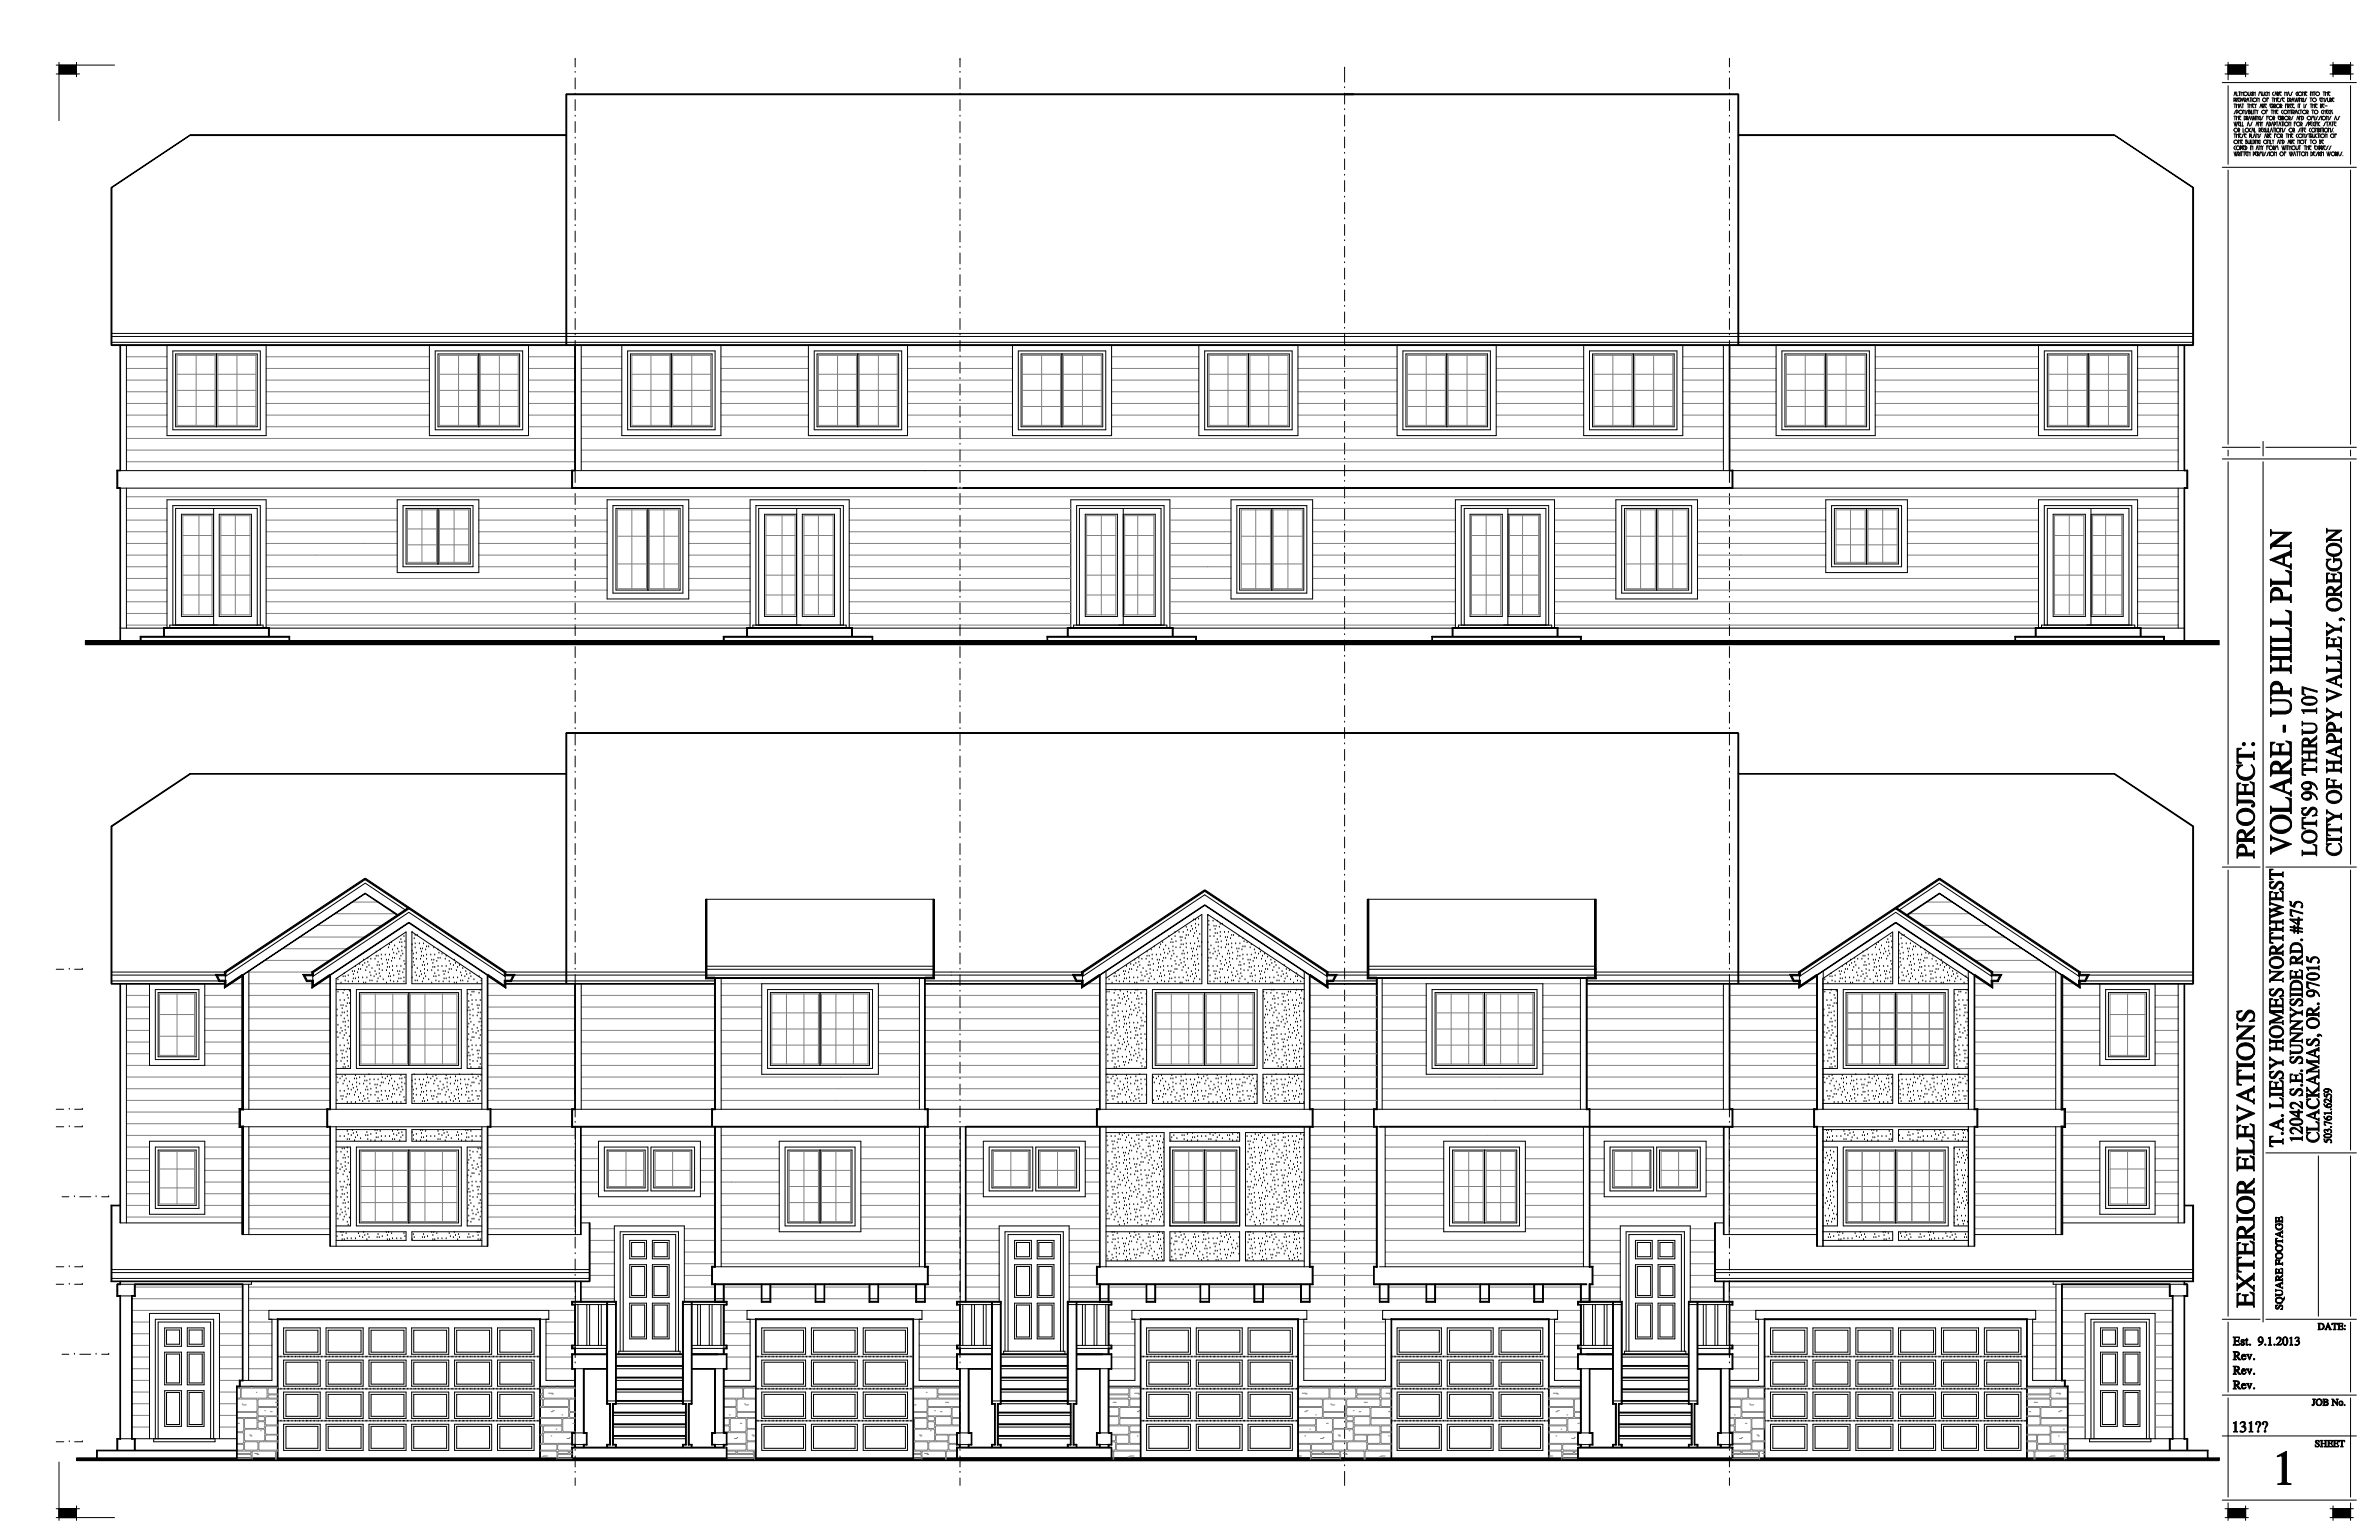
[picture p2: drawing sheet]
<svg xmlns="http://www.w3.org/2000/svg" width="864mm" height="559mm" viewBox="0 0 864 559" stroke-linecap="round" stroke-linejoin="round" font-family="sans-serif">
<g fill="none" stroke="#808080" stroke-width=".36">
<path d="M45.9 129.5h14.7M45.9 133.7h14.7M45.9 137.9h14.7M64.3 128.9h13.8v25.4h-13.8zM64.3 135.8h13.8M71.2 128.9v25.4M79.1 135.8h13.8M79.1 128.9h13.8v25.4h-13.8zM86 128.9v25.4M96.6 129.5h59.3M96.6 133.7h59.3M96.6 137.9h59.3"/>
<path d="M159.5 135.8h13.8M159.5 128.9h13.8v25.4h-13.8zM166.5 128.9v25.4M174.3 135.8h13.8M174.3 128.9h13.8v25.4h-13.8zM181.3 128.9v25.4M191.9 129.5h16.9M191.9 133.7h16.9M191.9 137.9h16.9M211 129.5h14.7M211 133.7h14.7M211 137.9h14.7"/>
<path d="M229.4 135.8h13.8M229.4 128.9h13.8v25.4h-13.8zM236.3 128.9v25.4M244.2 128.9h13.8v25.4h-13.8zM244.2 135.8h13.8M251.1 128.9v25.4M261.7 129.5h31.8M261.7 133.7h31.8M261.7 137.9h31.8M297.1 128.9h13.8v25.4h-13.8zM297.1 135.8h13.8M304 128.9v25.4"/>
<path d="M311.9 135.8h13.8M311.9 128.9h13.8v25.4h-13.8zM318.9 128.9v25.4M329.4 129.5h38.1M329.4 133.7h38.1M329.4 137.9h38.1M371.2 135.8h13.8M371.2 128.9h13.8v25.4h-13.8zM378.1 128.9v25.4M386 135.8h13.8M386 128.9h13.8v25.4h-13.8zM392.9 128.9v25.4"/>
<path d="M403.5 129.5h31.7M403.5 133.7h31.7M403.5 137.9h31.7M438.9 135.8h13.8M438.9 128.9h13.8v25.4h-13.8zM445.8 128.9v25.4M453.7 135.8h13.8M453.7 128.9h13.8v25.4h-13.8zM460.6 128.9v25.4M471.2 129.5h36M471.2 133.7h36M471.2 137.9h36"/>
<path d="M510.9 135.8h13.8M510.9 128.9h13.8v25.4h-13.8zM517.7 128.9v25.4M525.7 135.8h13.8M525.7 128.9h13.8v25.4h-13.8zM532.6 128.9v25.4M543.1 129.5h31.8M543.1 133.7h31.8M543.1 137.9h31.8M578.6 135.8h13.8M578.6 128.9h13.8v25.4h-13.8zM585.5 128.9v25.4"/>
<path d="M593.4 135.8h13.8M593.4 128.9h13.8v25.4h-13.8zM600.3 128.9v25.4M610.9 129.5h14.7M610.9 133.7h14.7M610.9 137.9h14.7M627.8 129.5h16.9M627.8 133.7h16.9M627.8 137.9h16.9M648.5 135.8h13.8M648.5 128.9h13.8v25.4h-13.8zM655.3 128.9v25.4"/>
<path d="M663.3 135.8h13.8M663.3 128.9h13.8v25.4h-13.8zM670.1 128.9v25.4M680.7 129.5h59.3M680.7 133.7h59.3M680.7 137.9h59.3M743.7 135.8h13.8M743.7 128.9h13.8v25.4h-13.8zM750.6 128.9v25.4M758.5 135.8h13.8M758.5 128.9h13.8v25.4h-13.8zM765.4 128.9v25.4"/>
<path d="M776 129.5h14.7M776 133.7h14.7M776 137.9h14.7M45.9 142.2h14.7M45.9 146.4h14.7M45.9 150.6h14.7M45.9 154.9h14.7M45.9 159.1h162.9M64.3 147.5h13.8M64.3 141.6h13.8M79.1 147.5h13.8M79.1 141.6h13.8"/>
<path d="M96.6 142.2h59.3M96.6 146.4h59.3M96.6 150.6h59.3M96.6 154.9h59.3M159.5 147.5h13.8M159.5 141.6h13.8M174.3 147.5h13.8M174.3 141.6h13.8M191.9 142.2h16.9M191.9 146.4h16.9M191.9 150.6h16.9M191.9 154.9h16.9"/>
<path d="M211 142.2h14.7M211 146.4h14.7M211 150.6h14.7M211 154.9h14.7M211 159.1h414.6M229.4 147.5h13.8M229.4 141.6h13.8M244.2 147.5h13.8M244.2 141.6h13.8M261.7 142.2h31.8M261.7 146.4h31.8M261.7 150.6h31.8"/>
<path d="M261.7 154.9h31.8M297.1 147.5h13.8M297.1 141.6h13.8M311.9 147.5h13.8M311.9 141.6h13.8M329.4 142.2h38.1M329.4 146.4h38.1M329.4 150.6h38.1M329.4 154.9h38.1M371.2 147.5h13.8M371.2 141.6h13.8M386 147.5h13.8"/>
<path d="M386 141.6h13.8M403.5 142.2h31.7M403.5 146.4h31.7M403.5 150.6h31.7M403.5 154.9h31.7M438.9 147.5h13.8M438.9 141.6h13.8M453.7 147.5h13.8M453.7 141.6h13.8M471.2 142.2h36M471.2 146.4h36M471.2 150.6h36"/>
<path d="M471.2 154.9h36M510.9 147.5h13.8M510.9 141.6h13.8M525.7 147.5h13.8M525.7 141.6h13.8M543.1 142.2h31.8M543.1 146.4h31.8M543.1 150.6h31.8M543.1 154.9h31.8M578.6 147.5h13.8M578.6 141.6h13.8M593.4 147.5h13.8"/>
<path d="M593.4 141.6h13.8M610.9 142.2h14.7M610.9 146.4h14.7M610.9 150.6h14.7M610.9 154.9h14.7M627.8 142.2h16.9M627.8 146.4h16.9M627.8 150.6h16.9M627.8 154.9h16.9M627.8 159.1h162.9M648.5 147.5h13.8M648.5 141.6h13.8"/>
<path d="M663.3 147.5h13.8M663.3 141.6h13.8M680.7 142.2h59.3M680.7 146.4h59.3M680.7 150.6h59.3M680.7 154.9h59.3M743.7 147.5h13.8M743.7 141.6h13.8M758.5 147.5h13.8M758.5 141.6h13.8M776 142.2h14.7M776 146.4h14.7"/>
<path d="M776 150.6h14.7M776 154.9h14.7M45.9 163.3h162.9M45.9 167.6h162.9M211 163.3h414.6M211 167.6h414.6M627.8 163.3h162.9M627.8 167.6h162.9M45.9 180.3h744.8M45.9 184.5h14.7M45.9 188.7h14.7M45.9 193h14.7"/>
<path d="M45.9 197.2h14.7M66.4 187.1h10.6v36h-10.6zM66.4 194.3h10.6M72.2 187.1v36M80.2 187.1h10.6v36h-10.6zM80.2 194.3h10.6M85.4 187.1v36M96.6 184.5h47.6M96.6 188.7h47.6M96.6 193h47.6M96.6 197.2h47.6M147.9 185h10.6v19h-10.6z"/>
<path d="M147.9 191.9h10.6M147.9 197.7h10.6M153.2 185v19M159.5 185h10.6v19h-10.6zM159.5 191.9h10.6M159.5 197.7h10.6M164.8 185v19M173.8 184.5h46.6M173.8 188.7h46.6M173.8 193h46.6M173.8 197.2h46.6M224.1 185h10.6v28.6h-10.6z"/>
<path d="M224.1 194.6h10.6M229.4 185v28.6M235.7 185h10.6v28.6h-10.6zM235.7 194.6h10.6M241 185v28.6M250 184.5h22.3M250 188.7h22.3M250 193h22.3M250 197.2h22.3M278 187.1h10.6v36h-10.6zM278 194.3h10.6M283.9 187.1v36"/>
<path d="M291.8 187.1h10.6v36h-10.6zM291.8 194.3h10.6M297.1 187.1v36M308.3 184.5h80.4M308.3 188.7h80.4M308.3 193h80.4M308.3 197.2h80.4M394.5 187.1h10.5v36h-10.5zM394.5 194.3h10.5M399.8 187.1v36M408.3 187.1h10.5v36h-10.5zM408.3 194.3h10.5"/>
<path d="M413 187.1v36M424.7 184.5h22.2M424.7 188.7h22.2M424.7 193h22.2M424.7 197.2h22.2M450.6 185h10.6v28.6h-10.6zM450.6 194.6h10.6M455.8 185v28.6M462.2 185h10.6v28.6h-10.6zM462.2 194.6h10.6M467.5 185v28.6M476.5 184.5h51.8"/>
<path d="M476.5 188.7h51.8M476.5 193h51.8M476.5 197.2h51.8M534.2 187.1h10.5v36h-10.5zM534.2 194.3h10.5M539.5 187.1v36M548 187.1h10.5v36h-10.5zM548 194.3h10.5M552.7 187.1v36M564.3 184.5h22.3M564.3 188.7h22.3M564.3 193h22.3"/>
<path d="M564.3 197.2h22.3M590.3 185h10.6v28.6h-10.6zM590.3 194.6h10.6M595.5 185v28.6M601.9 185h10.6v28.6h-10.6zM601.9 194.6h10.6M607.2 185v28.6M616.2 184.5h46.6M616.2 188.7h46.6M616.2 193h46.6M616.2 197.2h46.6M666.5 191.9h10.6"/>
<path d="M666.5 185h10.6v19h-10.6zM666.5 197.7h10.6M671.7 185v19M678.1 191.9h10.6M678.1 185h10.6v19h-10.6zM678.1 197.7h10.6M683.4 185v19M692.4 184.5h47.6M692.4 188.7h47.6M692.4 193h47.6M692.4 197.2h47.6M745.8 187.1h10.6v36h-10.6z"/>
<path d="M745.8 194.3h10.6M751.2 187.1v36M759.6 187.1h10.6v36h-10.6zM759.6 194.3h10.6M764.4 187.1v36M776 184.5h14.7M776 188.7h14.7M776 193h14.7M776 197.2h14.7M45.9 201.4h14.7M45.9 205.7h14.7M45.9 209.9h14.7"/>
<path d="M45.9 214.1h14.7M45.9 218.4h14.7M66.4 215.9h10.6M66.4 208.7h10.6M66.4 201.5h10.6M80.2 215.9h10.6M80.2 208.7h10.6M80.2 201.5h10.6M96.6 201.4h47.6M96.6 205.7h47.6M96.6 209.9h123.8M96.6 214.1h123.8"/>
<path d="M96.6 218.4h175.7M173.8 201.4h46.6M173.8 205.7h46.6M224.1 204.6h10.6M235.7 204.6h10.6M250 201.4h22.3M250 205.7h22.3M250 209.9h22.3M250 214.1h22.3M278 215.9h10.6M278 208.7h10.6M278 201.5h10.6"/>
<path d="M291.8 215.9h10.6M291.8 208.7h10.6M291.8 201.5h10.6M308.3 201.4h80.4M308.3 205.7h80.4M308.3 209.9h80.4M308.3 214.1h80.4M308.3 218.4h80.4M394.5 215.9h10.5M394.5 208.7h10.5M394.5 201.5h10.5M408.3 215.9h10.5"/>
<path d="M408.3 208.7h10.5M408.3 201.5h10.5M424.7 201.4h22.2M424.7 205.7h22.2M424.7 209.9h22.2M424.7 214.1h22.2M424.7 218.4h103.6M450.6 204.6h10.6M462.2 204.6h10.6M476.5 201.4h51.8M476.5 205.7h51.8M476.5 209.9h51.8"/>
<path d="M476.5 214.1h51.8M534.2 215.9h10.5M534.2 208.7h10.5M534.2 201.5h10.5M548 215.9h10.5M548 208.7h10.5M548 201.5h10.5M564.3 201.4h22.3M564.3 205.7h22.3M564.3 209.9h22.3M564.3 214.1h22.3M564.3 218.4h175.7"/>
<path d="M590.3 204.6h10.6M601.9 204.6h10.6M616.2 201.4h46.6M616.2 205.7h46.6M616.2 209.9h123.8M616.2 214.1h123.8M692.4 201.4h47.6M692.4 205.7h47.6M745.8 215.9h10.6M745.8 208.7h10.6M745.8 201.5h10.6M759.6 215.9h10.6"/>
<path d="M759.6 208.7h10.6M759.6 201.5h10.6M776 201.4h14.7M776 205.7h14.7M776 209.9h14.7M776 214.1h14.7M776 218.4h14.7M45.9 222.6h14.7M45.9 226.8h14.7M96.6 222.6h175.7M96.6 226.8h175.7M308.3 222.6h80.4"/>
<path d="M308.3 226.8h80.4M424.7 222.6h103.6M424.7 226.8h103.6M564.3 222.6h175.7M564.3 226.8h175.7M776 222.6h14.7M776 226.8h14.7M115.1 335.8h23.8M121.4 331.6h22.3M127.8 327.3h9.5M692.9 331.6h22.3M697.7 335.8h23.8"/>
<path d="M699.3 327.3h9.5M83.3 357h4.8M90.3 357h23.2M90.3 352.7h23.2M96 348.5h23.9M102.4 344.3h23.8M108.7 340h23.9M115.1 357h4.8M177 357h4.8M261.8 357h14.7M318.9 357h14.9M394.5 357h4.8"/>
<path d="M475.4 357h4.8M501.7 357h16M560.1 357h13.6M654.8 357h4.8M704 340h23.9M710.4 344.3h23.8M716.7 357h4.8M716.7 348.5h23.9M723.1 357h23.2M723.1 352.7h23.2M748.5 357h4.8M45.9 361.2h8.4"/>
<path d="M45.9 365.4h8.4M45.9 369.7h8.4M45.9 373.9h8.4M45.9 378.1h8.4M57.9 360.7h12.7v22.2h-12.7zM57.9 368.1h12.7M57.9 376h12.7M64.3 360.7v22.2M74.3 361.2h13.8M74.3 365.4h13.8M74.3 369.7h13.8M74.3 373.9h13.8"/>
<path d="M74.3 378.1h13.8M90.3 361.2h29.6M90.3 365.4h29.6M90.3 369.7h29.6M90.3 373.9h29.6M90.3 378.1h29.6M131 360.7h16.9v25.4h-16.9zM131 373.4h16.9M131 379.2h16.9M131 367.5h16.9M136.2 360.7v25.4M142.6 360.7v25.4"/>
<path d="M148.9 360.7h17v25.4h-17zM148.9 373.4h17M148.9 379.2h17M148.9 367.5h17M154.3 360.7v25.4M160.6 360.7v25.4M177 361.2h31.8M177 365.4h31.8M177 369.7h31.8M177 373.9h31.8M177 378.1h31.8M211 361.2h48.6"/>
<path d="M211 365.4h48.6M211 369.7h48.6M211 373.9h48.6M211 378.1h48.6M261.8 361.2h14.7M261.8 365.4h14.7M261.8 369.7h14.7M261.8 373.9h14.7M261.8 378.1h14.7M280.2 360.7h16.9v25.4h-16.9zM280.2 373.4h16.9M280.2 379.2h16.9"/>
<path d="M280.2 367.5h16.9M285.5 360.7v25.4M291.8 360.7v25.4M298.2 360.7h16.9v25.4h-16.9zM298.2 373.4h16.9M298.2 379.2h16.9M298.2 367.5h16.9M303.4 360.7v25.4M309.8 360.7v25.4M318.9 361.2h14.9M318.9 365.4h14.9M318.9 369.7h14.9"/>
<path d="M318.9 373.9h14.9M318.9 378.1h14.9M335.8 361.2h63.5M335.8 365.4h63.5M335.8 369.7h63.5M335.8 373.9h63.5M335.8 378.1h63.5M419.9 360.7h16.9v25.4h-16.9zM419.9 373.4h16.9M419.9 379.2h16.9M419.9 367.5h16.9M425.2 360.7v25.4"/>
<path d="M431.5 360.7v25.4M437.9 360.7h16.9v25.4h-16.9zM437.9 373.4h16.9M437.9 379.2h16.9M437.9 367.5h16.9M443.1 360.7v25.4M449.5 360.7v25.4M475.4 361.2h24.4M475.4 365.4h24.4M475.4 369.7h24.4M475.4 373.9h24.4M475.4 378.1h24.4"/>
<path d="M501.7 361.2h16M501.7 365.4h16M501.7 369.7h16M501.7 373.9h16M501.7 378.1h16M521.5 360.7h16.9v25.4h-16.9zM521.5 373.4h16.9M521.5 379.2h16.9M521.5 367.5h16.9M526.8 360.7v25.4M533.1 360.7v25.4M539.5 360.7h16.9v25.4h-16.9z"/>
<path d="M539.5 373.4h16.9M539.5 379.2h16.9M539.5 367.5h16.9M544.7 360.7v25.4M551.1 360.7v25.4M560.1 361.2h13.6M560.1 365.4h13.6M560.1 369.7h13.6M560.1 373.9h13.6M560.1 378.1h13.6M576 361.2h49.6M576 365.4h49.6"/>
<path d="M576 369.7h49.6M576 373.9h49.6M576 378.1h49.6M627.8 361.2h31.8M627.8 365.4h31.8M627.8 369.7h31.8M627.8 373.9h31.8M627.8 378.1h31.8M670.7 360.7h17v25.4h-17zM670.7 373.4h17M670.7 379.2h17M670.7 367.5h17"/>
<path d="M676 360.7v25.4M682.3 360.7v25.4M688.7 360.7h16.9v25.4h-16.9zM688.7 373.4h16.9M688.7 379.2h16.9M688.7 367.5h16.9M694 360.7v25.4M700.4 360.7v25.4M716.7 361.2h29.6M716.7 365.4h29.6M716.7 369.7h29.6M716.7 373.9h29.6"/>
<path d="M716.7 378.1h29.6M748.5 361.2h13.8M748.5 365.4h13.8M748.5 369.7h13.8M748.5 373.9h13.8M748.5 378.1h13.8M766 368.1h12.7M766 360.7h12.7v22.2h-12.7zM766 376h12.7M772.3 360.7v22.2M782.3 361.2h8.4M782.3 365.4h8.4"/>
<path d="M782.3 369.7h8.4M782.3 373.9h8.4M782.3 378.1h8.4M45.9 382.4h8.4M45.9 386.6h8.4M45.9 390.8h42.2M45.9 395.1h42.2M45.9 399.3h42.2M74.3 382.4h13.8M74.3 386.6h13.8M90.3 382.4h29.6M90.3 386.6h29.6"/>
<path d="M90.3 390.8h29.6M90.3 395.1h29.6M90.3 399.3h29.6M177 382.4h31.8M177 386.6h31.8M177 390.8h31.8M177 395.1h31.8M177 399.3h31.8M211 382.4h48.6M211 386.6h48.6M211 390.8h48.6M211 395.1h48.6"/>
<path d="M211 399.3h48.6M261.8 382.4h14.7M261.8 386.6h14.7M261.8 390.8h72M261.8 395.1h72M261.8 399.3h72M318.9 382.4h14.9M318.9 386.6h14.9M335.8 382.4h63.5M335.8 386.6h63.5M335.8 390.8h63.5M335.8 395.1h63.5"/>
<path d="M335.8 399.3h63.5M475.4 382.4h24.4M475.4 386.6h24.4M475.4 390.8h24.4M475.4 395.1h24.4M475.4 399.3h24.4M501.7 382.4h16M501.7 386.6h16M501.7 390.8h72M501.7 395.1h72M501.7 399.3h72M560.1 382.4h13.6"/>
<path d="M560.1 386.6h13.6M576 382.4h49.6M576 386.6h49.6M576 390.8h49.6M576 395.1h49.6M576 399.3h49.6M627.8 382.4h31.8M627.8 386.6h31.8M627.8 390.8h31.8M627.8 395.1h31.8M627.8 399.3h31.8M716.7 382.4h29.6"/>
<path d="M716.7 386.6h29.6M716.7 390.8h29.6M716.7 395.1h29.6M716.7 399.3h29.6M748.5 382.4h13.8M748.5 386.6h13.8M748.5 390.8h42.2M748.5 395.1h42.2M748.5 399.3h42.2M782.3 382.4h8.4M782.3 386.6h8.4M45.9 412h42.2"/>
<path d="M45.9 416.2h8.4M45.9 403.5h41.1M45.9 407.8h41.1M57.9 417.8h12.7v19.1h-12.7zM64.3 417.8v19.1M74.3 416.2h13.8M90.3 412h29.6M90.3 416.2h29.6M131 417.8h16.9v25.4h-16.9zM136.2 417.8v25.4M142.6 417.8v25.4M148.9 417.8h17v25.4h-17z"/>
<path d="M154.3 417.8v25.4M160.6 417.8v25.4M177 412h31.9M177 416.2h31.9M210.9 412h48.7M210.9 416.2h6.4M220.9 417.8h12.7v12.7h-12.7zM227.2 417.8v12.7M237.8 417.8h12.7v12.7h-12.7zM244.2 417.8v12.7M254.3 416.2h5.3M261.8 412h72"/>
<path d="M261.8 416.2h21.1M286.5 417.8h10.6v25.4h-10.6zM291.8 417.8v25.4M298.2 417.8h10.6v25.4h-10.6zM303.4 417.8v25.4M312.5 416.2h21.3M335.8 412h12.7M335.8 416.2h12.7M350.6 412h48.7M350.6 416.2h6.4M360.6 417.8h12.7v12.7h-12.7zM366.9 417.8v12.7"/>
<path d="M377.5 417.8h12.7v12.7h-12.7zM383.9 417.8v12.7M394 416.2h5.3M426.2 417.8h10.6v25.4h-10.6zM431.5 417.8v25.4M437.9 417.8h10.6v25.4h-10.6zM443.1 417.8v25.4M475.4 412h24.4M475.4 416.2h24.4M502.8 412h72M502.8 416.2h21.3M527.8 417.8h10.6v25.4h-10.6z"/>
<path d="M533.1 417.8v25.4M539.5 417.8h10.6v25.4h-10.6zM544.7 417.8v25.4M553.7 416.2h21.1M577 412h48.7M577 416.2h5.3M586.1 417.8h12.7v12.7h-12.7zM592.4 417.8v12.7M603 417.8h12.7v12.7h-12.7zM609.3 417.8v12.7M619.3 416.2h6.4M627.8 412h31.8"/>
<path d="M627.8 416.2h31.8M670.7 417.8h17v25.4h-17zM676 417.8v25.4M682.3 417.8v25.4M688.7 417.8h16.9v25.4h-16.9zM694 417.8v25.4M700.4 417.8v25.4M716.7 412h29.6M716.7 416.2h29.6M748.5 412h42.2M748.5 416.2h13.8M749.6 403.5h41.1"/>
<path d="M749.6 407.8h41.1M766 417.8h12.7v19.1h-12.7zM772.3 417.8v19.1M782.3 416.2h8.4M45.9 420.5h8.4M45.9 424.7h8.4M45.9 428.9h8.4M45.9 433.2h8.4M45.9 437.4h8.4M57.9 431h12.7M57.9 424.2h12.7M74.3 420.5h13.8"/>
<path d="M74.3 424.7h13.8M74.3 428.9h13.8M74.3 433.2h13.8M74.3 437.4h13.8M90.3 420.5h29.6M90.3 424.7h29.6M90.3 428.9h29.6M90.3 433.2h29.6M90.3 437.4h29.6M131 424.7h16.9M131 436.4h16.9M131 430.5h16.9"/>
<path d="M148.9 424.7h17M148.9 436.4h17M148.9 430.5h17M177 420.5h31.9M177 424.7h31.9M177 428.9h31.9M177 433.2h31.9M177 437.4h31.9M210.9 420.5h6.4M210.9 424.7h6.4M210.9 428.9h6.4M210.9 433.2h6.4"/>
<path d="M210.9 437.4h48.7M220.9 424.7h12.7M237.8 424.7h12.7M254.3 420.5h5.3M254.3 424.7h5.3M254.3 428.9h5.3M254.3 433.2h5.3M261.8 420.5h21.1M261.8 424.7h21.1M261.8 428.9h21.1M261.8 433.2h21.1M261.8 437.4h21.1"/>
<path d="M286.5 424.7h10.6M286.5 436.4h10.6M286.5 430.5h10.6M298.2 424.7h10.6M298.2 436.4h10.6M298.2 430.5h10.6M312.5 420.5h21.3M312.5 424.7h21.3M312.5 428.9h21.3M312.5 433.2h21.3M312.5 437.4h21.3M335.8 420.5h12.7"/>
<path d="M335.8 424.7h12.7M335.8 428.9h12.7M335.8 433.2h12.7M335.8 437.4h12.7M350.6 420.5h6.4M350.6 424.7h6.4M350.6 428.9h6.4M350.6 433.2h6.4M350.6 437.4h48.7M360.6 424.7h12.7M377.5 424.7h12.7M394 420.5h5.3"/>
<path d="M394 424.7h5.3M394 428.9h5.3M394 433.2h5.3M426.2 424.7h10.6M426.2 436.4h10.6M426.2 430.5h10.6M437.9 424.7h10.6M437.9 436.4h10.6M437.9 430.5h10.6M475.4 420.5h24.4M475.4 424.7h24.4M475.4 428.9h24.4"/>
<path d="M475.4 433.2h24.4M475.4 437.4h24.4M502.8 420.5h21.3M502.8 424.7h21.3M502.8 428.9h21.3M502.8 433.2h21.3M502.8 437.4h21.3M527.8 424.7h10.6M527.8 436.4h10.6M527.8 430.5h10.6M539.5 424.7h10.6M539.5 436.4h10.6"/>
<path d="M539.5 430.5h10.6M553.7 420.5h21.1M553.7 424.7h21.1M553.7 428.9h21.1M553.7 433.2h21.1M553.7 437.4h21.1M577 420.5h5.3M577 424.7h5.3M577 428.9h5.3M577 433.2h5.3M577 437.4h48.7M586.1 424.7h12.7"/>
<path d="M603 424.7h12.7M619.3 420.5h6.4M619.3 424.7h6.4M619.3 428.9h6.4M619.3 433.2h6.4M627.8 420.5h31.8M627.8 424.7h31.8M627.8 428.9h31.8M627.8 433.2h31.8M627.8 437.4h31.8M670.7 424.7h17M670.7 436.4h17"/>
<path d="M670.7 430.5h17M688.7 424.7h16.9M688.7 436.4h16.9M688.7 430.5h16.9M716.7 420.5h29.6M716.7 424.7h29.6M716.7 428.9h29.6M716.7 433.2h29.6M716.7 437.4h29.6M748.5 420.5h13.8M748.5 424.7h13.8M748.5 428.9h13.8"/>
<path d="M748.5 433.2h13.8M748.5 437.4h13.8M766 431h12.7M766 424.2h12.7M782.3 420.5h8.4M782.3 424.7h8.4M782.3 428.9h8.4M782.3 433.2h8.4M782.3 437.4h8.4M45.9 441.6h42.2M90.3 441.6h29.6M90.3 445.9h29.6"/>
<path d="M177 441.6h31.9M177 445.9h31.9M210.9 441.6h48.7M214 445.9h9M214 450.1h9M214 454.3h9M214 458.6h9M248.4 445.9h11.2M248.4 450.1h11.2M248.4 454.3h11.2M248.4 458.6h11.2M261.8 441.6h21.1"/>
<path d="M261.8 445.9h21.1M261.8 450.1h72M261.8 454.3h72M261.8 458.6h72M312.5 441.6h21.3M312.5 445.9h21.3M335.8 441.6h12.7M335.8 445.9h12.7M335.8 450.1h12.7M335.8 454.3h12.7M335.8 458.6h12.7M350.6 441.6h48.7"/>
<path d="M350.6 445.9h12.1M350.6 450.1h12.1M350.6 454.3h12.1M350.6 458.6h12.1M388.1 445.9h11.2M388.1 450.1h11.2M388.1 454.3h11.2M388.1 458.6h11.2M475.4 441.6h24.4M475.4 445.9h24.4M475.4 450.1h24.4M475.4 454.3h24.4"/>
<path d="M475.4 458.6h24.4M502.8 441.6h21.3M502.8 445.9h21.3M502.8 450.1h72M502.8 454.3h72M502.8 458.6h72M553.7 441.6h21.1M553.7 445.9h21.1M577 441.6h48.7M577 445.9h11.2M577 450.1h11.2M577 454.3h11.2"/>
<path d="M577 458.6h11.2M613.6 445.9h9M613.6 450.1h9M613.6 454.3h9M613.6 458.6h9M627.8 441.6h31.8M627.8 445.9h31.8M716.7 441.6h29.6M716.7 445.9h29.6M748.5 441.6h42.2M47.9 471.3h40.2M47.9 475.5h40.2"/>
<path d="M47.9 479.7h6.4M48.9 467h39.2M79.7 479.7h8.4M90.3 467h118.6M90.3 471.3h118.6M90.3 475.5h7.3M90.3 479.7h8.4M198.2 479.7h10.6M199.2 475.5h9.6M210.9 467h12.1M210.9 471.3h12.1M214 462.8h9"/>
<path d="M248.4 462.8h10.1M248.4 467h11.2M248.4 471.3h11.2M262.7 467h13.8M262.7 471.3h13.8M262.7 475.5h8.5M262.7 479.7h9.6M279.7 467h16.4M279.7 471.3h16.4M299.2 467h16.4M299.2 471.3h16.4M318.9 467h13.7"/>
<path d="M318.9 471.3h13.7M333.7 479.7h14.8M334.7 475.5h13.8M335.8 467h12.7M335.8 471.3h12.7M336.8 462.8h11.7M350.6 462.8h12.1M350.6 467h12.1M350.6 471.3h12.1M388.1 462.8h10.1M388.1 467h11.2M388.1 471.3h11.2"/>
<path d="M402.4 467h13.8M402.4 471.3h13.8M402.4 475.5h8.5M402.4 479.7h9.6M419.4 467h16.4M419.4 471.3h16.4M438.9 467h16.4M438.9 471.3h16.4M458.5 467h13.8M458.5 471.3h13.8M473.3 479.7h29.6M474.4 475.5h27.5"/>
<path d="M475.4 467h25.4M475.4 471.3h25.4M476.5 462.8h22.2M504 467h13.7M504 471.3h13.7M521 467h16.4M521 471.3h16.4M540.5 467h16.4M540.5 471.3h16.4M560.1 467h13.8M560.1 471.3h13.8M564.3 479.7h9.6"/>
<path d="M565.4 475.5h8.5M577 467h11.2M577 471.3h11.2M578.1 462.8h10.1M613.6 462.8h9M613.6 467h12.1M613.6 471.3h12.1M627.8 467h118.5M627.8 471.3h118.5M627.8 475.5h9.6M627.8 479.7h10.6M737.9 479.7h8.4"/>
<path d="M739 475.5h7.3M748.5 467h39.2M748.5 471.3h40.2M748.5 475.5h40.2M748.5 479.7h8.4M782.3 479.7h6.4M47.9 484h6.4M47.9 488.2h6.4M47.9 492.4h6.4M47.9 496.7h6.4M79.7 484h8.4M79.7 488.2h8.4"/>
<path d="M79.7 492.4h8.4M79.7 496.7h8.4M90.3 484h8.4M90.3 488.2h8.4M90.3 492.4h8.4M90.3 496.7h8.4M198.2 484h10.6M198.2 488.2h9.5M198.2 492.4h9.5M198.2 496.7h9.5M262.7 484h9.6M263.8 488.2h8.5"/>
<path d="M263.8 492.4h8.5M263.8 496.7h8.5M333.7 484h14.8M333.7 488.2h13.7M333.7 492.4h13.7M333.7 496.7h13.7M402.4 484h9.6M403.5 488.2h8.5M403.5 492.4h8.5M403.5 496.7h8.5M473.3 484h29.6M473.3 488.2h29.6"/>
<path d="M473.3 492.4h29.6M473.3 496.7h29.6M564.3 484h9.6M564.3 488.2h8.5M564.3 492.4h8.5M564.3 496.7h8.5M627.8 484h10.6M628.9 488.2h9.5M628.9 492.4h9.5M628.9 496.7h9.5M737.9 484h8.4M737.9 488.2h8.4"/>
<path d="M737.9 492.4h8.4M737.9 496.7h8.4M748.5 484h8.4M748.5 488.2h8.4M748.5 492.4h8.4M748.5 496.7h8.4M782.3 484h6.4M782.3 488.2h6.4M782.3 492.4h6.4M782.3 496.7h6.4M47.9 500.9h6.4M47.9 505.1h6.4"/>
<path d="M47.9 509.4h6.4M47.9 513.6h6.4M47.9 517.8h6.4M79.7 500.9h7.3M79.7 505.1h6.3M79.7 509.4h6.3M79.7 513.6h6.3M79.7 517.8h6.3M86 507.7h7l.3 .3v3.9l-.3 .3h-7M86 514.7h2.1l.4 .2v4l-.4 .6h-2.1M86 503.7h1l.3 .3v3.1l-.3 .2h-1M86 512.5h7l.3 .3v1.2l-.3 .4h-7"/>
<path d="M86 519.9h2.1l.4 .2v3.4l-.4 .2h-2.1M86.4 516.5h.6M87.5 504l.4-.3h8.8l.2 .3v3.1l-.2 .2h-8.8l-.4-.2zM87.9 509.4h.2M88.1 509.8h1.3M88.7 514.9l.4-.2h3.9l.3 .2v3.1l-.3 .3h-3.9l-.4-.3zM89.1 518.6h6.7l.3 .3v3.7l-.3 .2h-6.7l-.4-.2v-3.7zM91.2 503l-.3 .4h-4.9M91.5 503l.3 .4h9M93 505.2h.3M93.6 516.1l.4-.2h1.8l.3 .2v1.9l-.3 .3h-1.8l-.4-.3zM94 514h1.8l.3 .4v.9l-.3 .2h-1.8l-.4-.2v-.9z"/>
<path d="M94.6 519.2h.2M96.1 511.9h.3M98.2 512.2h.6M100 508.8h.8M100.8 503.7h-3.2l-.3 .3v1.5l.3 .3h3.2M100.8 506.1h-3.2l-.3 .4v.6l.3 .2h3.2M100.8 507.7h-6.8l-.4 .3v2.1l.4 .3h6.8M100.8 510.7h-6.8l-.4 .3v2.4l.4 .4h6.8M100.8 517.4h-4.1l-.3 .3v2.4l.3 .3h4.1M100.8 514h-4.1l-.3 .4v2.4l.3 .3h4.1M196.1 503.7h.6l.3 .3v1.5l-.9 .3M196.1 506.1h.6l.3 .4v.6l-.9 .2"/>
<path d="M196.1 507.7h.6l.3 .3v2.1l-.9 .3M196.1 510.7h10l.3 .3v3l-.3 .4h-10M196.1 517.4l.9 .3v2.4l-.3 .3h-.6M196.1 514.7h7.6l.3 .2v1.9l-.3 .3h-7.6M197.3 517.7l.3-.3h6.1l.3 .3v1.5l-.3 .3h-6.1l-.3-.3zM197.6 507.7h8.5l.3 .3v2.1l-.3 .3h-8.5l-.3-.3v-2.1zM198.5 503l-.3 .4h-2.1M198.8 503l.3 .4h2.7l.4-.4M199.1 505.5h1.6M200.1 512.2h.6M200.3 505.8h.6M200.7 511.9h.6"/>
<path d="M201.8 518.6h.4M202.4 503l.4 .4h6M204 513.4h.3M207.9 516.5h.6M208.8 507.7h-1.8l-.2 .3v3.9l.2 .3h1.8M208.8 514.7h-4.2l-.3 .2v4.3l.3 .3h4.2M208.8 503.9l-.3-.2h-10.9l-.3 .3v3.1l.3 .2 11.2-.1M208.8 512.5h-1.8l-.2 .3v1.2l.2 .4h1.8M208.8 519.9h-11.2l-.3 .2v3.4l.3 .2h10.1M262.7 518.6h.3M262.7 517.4h1.8l.3 .3v1.5l-.3 .3h-1.8M262.7 503.7h6.6l.4 .3v3.1l-.4 .2h-6.6"/>
<path d="M262.7 507.7h4.3l.2 .3v2.1l-.2 .3h-4.3M262.7 510.7h4.3l.2 .3v3l-.2 .4h-4.3M262.7 519.9h7.9l.2 .2v3.4l-.2 .2h-6.8M262.7 514.7h1.8l.3 .2v1.9l-.3 .3h-1.8M263 503l-.3 .3M263.2 503l.4 .4h9.7l.3-.4M264.8 513.4h.3M265.1 514.9l.3-.2h5.2l.2 .2v4l-.2 .6h-5.2l-.3-.3zM268.7 516.5h.6M270.3 509.4h.3M270.6 509.8h1.2M273.9 503l.5 .4"/>
<path d="M274.4 507.7h-6.6l-.3 .3v3.9l.3 .3h6.6M274.4 518.6h-3l-.2 .3v3.7l.2 .2h3M274.4 503.7h-4.1l-.4 .3v3.1l.4 .2h4.1M274.4 512.5h-6.6l-.3 .3v1.2l.3 .4h6.6M274.4 514.7h-3l-.2 .2v3.1l.2 .3h3M331.6 507.7h4.6l.4 .3v3.9l-.4 .3h-4.6M331.6 509.8h1M331.6 503.7h8.3l.3 .3v3.1l-.3 .2h-8.3M331.6 512.5h4.6l.4 .3v1.2l-.4 .4h-4.6M331.6 514.8v4.4M331.6 519.9v3.7M332.2 518.6h6.7l.4 .3v3.7l-.4 .2h-6.7l-.2-.2v-3.7z"/>
<path d="M332.2 514.7h4l.4 .2v3.1l-.4 .3h-4l-.2-.3v-3.1zM334.4 503l-.3 .4h-2.5M334.7 503l.3 .4h13.5M336.2 505.2h.4M336.8 511l.3-.3h7.9l.4 .3v2.4l-.4 .4h-7.9l-.3-.4zM336.8 516.1l.3-.2h1.8l.4 .2v1.9l-.4 .3h-1.8l-.3-.3zM337.1 514h1.8l.4 .4v.9l-.4 .2h-1.8l-.3-.2v-.9zM337.7 519.2h.4M339.3 511.9h.3M339.9 514h5.1l.4 .4v2.4l-.4 .3h-5.1l-.3-.3v-2.4zM341.4 512.2h.6M343.2 508.8h1.2"/>
<path d="M348.5 503.7h-7.7l-.4 .3v1.5l.4 .3h7.7M348.5 506.1h-7.7l-.4 .4v.6l.4 .2h7.7M348.5 507.7h-11.4l-.3 .3v2.1l.3 .3h11.4M348.5 510.7h-2.6l-.3 .3v3l.3 .4h2.6M348.5 517.4h-8.6l-.3 .3v2.4l.3 .3h7.5M348.5 514.7h-2.6l-.3 .2v1.9l.3 .3h2.6M402.4 512.2h.4M402.4 503.7h7l.4 .3v1.5l-.4 .3h-7M402.4 514h3.4l.3 .4v2.4l-.3 .3h-3.4M402.4 510.7h3.4l.3 .3v2.4l-.3 .4h-3.4M402.4 507.7h7l.4 .3v2.1l-.4 .3h-7M402.4 506.1h7l.4 .4v.6l-.4 .2h-7"/>
<path d="M402.4 517.4h7l.4 .3v2.4l-.4 .3h-5.9M404 508.8h1.2M411.3 503l-.3 .4h-8.6M411.6 503l.3 .4h2.2M411.9 505.5h1.5M412.8 512.2h.6M413.2 505.8h.6M413.4 511.9h.6M414.1 517.4h-3.7l-.3 .3v1.5l.3 .3h3.7M414.1 514.7h-7.4l-.2 .2v1.9l.2 .3h7.4M414.1 510.7h-7.4l-.2 .3v3l.2 .4h7.4M414.1 507.7h-3.7l-.3 .3v2.1l.3 .3h3.7"/>
<path d="M414.1 503.7h-3.7l-.3 .3v3.1l.3 .2h3.7M414.1 519.9h-3.7l-.3 .2v3.4l.3 .2h3.7M471.2 517.4h6.1l.3 .3v1.5l-.3 .3h-6.1M471.2 519.9h12.2l.3 .2v3.4l-.3 .2h-12.2M471.2 514.7h6.1l.3 .2v1.9l-.3 .3h-6.1M471.2 510.7h8.5l.4 .3v3l-.4 .4h-8.5M471.2 507.7h8.5l.4 .3v2.1l-.4 .3h-8.5M471.2 503.7h11l.2 .3v3.1l-.2 .2h-11M472.1 503l-.3 .4h-.6M472.4 503l.3 .4h2.8l.2-.4M472.7 505.5h1.5M473.6 512.2h.6"/>
<path d="M474 505.8h.6M474.2 511.9h.6M475.5 518.6h.2M476.1 503l.2 .4h9.8l.3-.4M477.6 513.4h.3M477.9 514.9l.3-.2h5.2l.3 .2v4l-.3 .6h-5.2l-.3-.3zM480.3 508l.4-.3h7.5l.3 .3v3.9l-.3 .3h-7.5l-.4-.3zM480.7 512.5h7.5l.3 .3v1.2l-.3 .4h-7.5l-.4-.4v-1.2zM481.5 516.5h.7M483 509.4h.4M483 503.7h8.9l.3 .3v3.1l-.3 .2h-8.9l-.2-.2v-3.1zM483.4 509.8h1.1"/>
<path d="M484 514.9l.3-.2h3.9l.3 .2v3.1l-.3 .3h-3.9l-.3-.3zM484.3 518.6h6.7l.2 .3v3.7l-.2 .2h-6.7l-.3-.2v-3.7zM486.7 503l.3 .4h15.2l.3-.4M488.2 505.2h.3M488.9 516.1l.2-.2h1.9l.2 .2v1.9l-.2 .3h-1.9l-.2-.3zM489.1 507.7h11.6l.3 .3v2.1l-.3 .3h-11.6l-.2-.3v-2.1zM489.1 510.7h8l.2 .3v2.4l-.2 .4h-8l-.2-.4v-2.4zM489.1 514h1.9l.2 .4v.9l-.2 .2h-1.9l-.2-.2v-.9zM489.7 519.2h.4M491.2 511.9h.4M491.6 517.7l.3-.3h8.8l.3 .3v2.4l-.3 .3h-8.8l-.3-.3zM491.9 514h5.2l.2 .4v2.4l-.2 .3h-5.2l-.3-.3v-2.4z"/>
<path d="M492.8 503.7h7.9l.3 .3v1.5l-.3 .3h-7.9l-.3-.3v-1.5zM492.8 506.1h7.9l.3 1-.3 .2h-7.9l-.3-.2zM493.4 512.2h.6M495.2 508.8h1.2M502.8 503l.3 .4h1.9M503.1 505.5h1.5M504 512.2h.6M504.4 505.8h.6M504.6 511.9h.4M505 517.4h-3.4l-.3 .3v1.5l.3 .3h3.4M505 503.7h-3.4l-.3 .3v3.1l.3 .2h3.4M505 507.7h-3.4l-.3 .3v2.1l.3 .3h3.4"/>
<path d="M505 510.7h-7.1l-.2 .3v3l.2 .4h7.1M505 519.9h-3.4l-.3 .2v3.4l.3 .2h3.4M505 514.7h-7.1l-.2 .2v1.9l.2 .3h7.1M562.2 517.6l6.3-.2 .3 .3v1.5l-.3 .3-6.3-.2M562.2 503.9l11.2-.2 .2 .3v3.1l-.2 .2-11.2-.1M562.2 507.8l8.7-.1 .3 .3v2.1l-.3 .3-8.7-.2M562.2 510.7h8.7l.3 .3v3l-.3 .4h-8.7M562.2 514.7h6.3l.3 .2v1.9l-.3 .3h-6.3M563.3 503l-.3 .4h-.8M563.6 503l.3 .4h2.8l.2-.4M563.9 505.5h1.5M564.8 512.2h.6"/>
<path d="M565.2 505.8h.5M565.4 511.9h.7M566.7 518.6h.2M567.3 503l.3 .4h6.3M568.8 513.4h.3M572.8 516.5h.6M573.9 507.7h-2.1l-.3 .3v3.9l.3 .3h2.1M573.9 514.7h-4.5l-.3 .2v4.3l.3 .3h4.5M573.9 512.5h-2.1l-.3 .3v1.2l.3 .4h2.1M573.9 519.9l-11.7 .1M627.8 517.4h1.4l.4 .3v1.5l-.4 .3h-1.4M627.8 503.7h6.4l.3 .3v3.1l-.3 .2h-6.4"/>
<path d="M627.8 507.7h3.9l.3 .3v2.1l-.3 .3h-3.9M627.8 510.7h3.9l.3 .3v3l-.3 .4h-3.9M627.8 519.9h7.5l.4 .2v3.4l-.4 .2h-6.4M627.8 514.7h1.4l.4 .2v1.9l-.4 .3h-1.4M628.1 503l.3 .4h9.7l.3-.4M629.6 513.4h.3M629.9 514.9l.3-.2h5.1l.4 .2v4l-.4 .6h-5.1l-.3-.3zM632.6 507.7h7.6l.3 .3v3.9l-.3 .3h-7.6l-.3-.3v-3.9zM632.6 512.5h7.6l.3 .3v1.2l-.3 .4h-7.6l-.3-.4v-1.2zM633.6 516.5h.6M635.1 509.4h.2M635.3 509.8h1.3"/>
<path d="M635.9 514.9l.4-.2h3.9l.3 .2v3.1l-.3 .3h-3.9l-.4-.3zM638.7 503l.3 .4h1.5M640.2 505.2h.3M640.5 518.6h-4.2l-.4 .3v3.7l.4 .2h4.2M640.5 503.7h-5.4l-.4 .3v3.1l.4 .2h5.4M735.8 503.9l.2-.2h7.9l.3 .3v1.5l-.3 .3-8.1-.2M735.8 506.3l8.1-.2 .3 .4v.6l-.3 .2-8.1-.1M735.8 507.7h8.1l.3 .3v2.1l-.3 .3h-8.1M735.8 510.7h4.4l.4 .3v2.4l-.4 .4h-4.4M735.8 517.4h8.1l.3 .3v2.4l-.3 .3h-8.1M735.8 514h4.4l.4 .4v2.4l-.4 .3h-4.4M736.6 512.2h.6"/>
<path d="M738.4 508.8h1.2M745.7 503l-.3 .4h-9.6M746 503l.3 .4h2.7l.4-.4M746.3 505.5h1.6M747.3 512.2h.6M747.5 505.8h.6M747.9 511.9h.6M749 518.6h.4M749.6 500.9h7.3M749.6 503l.4 .4h.6M750.6 517.4h-5.8l-.3 .3v1.5l.3 .3h5.8M750.6 503.7h-5.8l-.3 .3v3.1l.3 .2h5.8"/>
<path d="M750.6 507.7h-5.8l-.3 .3v2.1l.3 .3h5.8M750.6 510.7h-9.4l-.4 .3v3l.4 .4h9.4M750.6 519.9h-5.8l-.3 .2v3.4l.3 .2h5.8M750.6 514.7h-9.4l-.4 .2v1.9l.4 .3h9.4M750.6 505.1h6.3M750.6 509.4h6.3M750.6 513.6h6.3M750.6 517.8h6.3M782.3 500.9h6.4M782.3 505.1h6.4M782.3 509.4h6.4M782.3 513.6h6.4"/>
<path d="M782.3 517.8h6.4M86 526.5h4.9l.3 .3-.3 .6h-4.9M86 524.1h2.1l.4 .2v1.6l-.4 .3h-2.1M86 527.7h4.9l.3 .4M88.7 523.5l.4-.3h4.2l.3 .3v2.4l-.3 .3h-4.2l-.4-.3zM90.6 520.7h.6M90.9 521h.6M91.2 528v.9l-.3 .4h-4.9M91.5 529.5v-2.7l.3-.3h7.9l.3 .3v2.7M92.5 527.4h1.1M93.3 527.7h.7M100.8 520.9l-4.1-.2-.3 .3v1.6l.3 .2 4.1-.2"/>
<path d="M100.8 526.5l-.5 .3v2.7M100.8 523.3l-6.6-.1-.2 .3v2.4l.2 .3 6.6-.2M196.1 520.7h.6l.3 .3v2.5l-.9 .2M196.1 526.5h5.7l.4 .3v2.7M196.1 524.1h5.7l.4 .2v1.6l-.4 .3h-5.7M196.7 528.7h.9M197.3 528.3h1.5M200.1 521h.2M202.4 526.8l.4-.3h3.3l.3 .6-.3 .3h-3.3zM205.8 522h1M206.8 521.6h.2M207.7 526.5l-.9 .3 .2 .6h.7"/>
<path d="M207.7 524.1h-4.9l-.4 .2v1.6l.4 .3h4.9M207.7 527.7h-4.9l-.4 .3v.9l.4 .4h4.9M262.8 524.2l.2 1.1M263.4 524.2l-.2 1.1M263.8 526.5h3.2l.2 .3-.2 .6h-3.2M263.8 524.1h6.8l.2 .2v1.6l-.2 .3h-6.8M263.8 527.7h9.5l.3 .4M266.6 522h.9M267.5 521.6h.3M267.5 526.8l.3-.3h5.5l.3 .6-.3 .3h-5.5zM273 520.7h.6M273.3 521h.6"/>
<path d="M273.6 528v.9l-.3 .4h-9.5M274.4 526.5l-.5 .3v2.7M274.4 523.2h-3l-.2 .3v2.4l.2 .3h3M331.6 526.5h2.5l.3 .3-.3 .6h-2.5M331.6 527.7h2.5l.3 .4M331.6 524.3v1.7M332.2 523.2h4.4l.2 .3v2.4l-.2 .3h-4.4l-.2-.3v-2.4zM333.8 520.7h.6M334.1 521h.6M334.4 528v.9l-.3 .4h-2.5M334.7 529.5v-2.7l.3-.3h7.9l.3 .3v2.7M335.6 527.4h1.2"/>
<path d="M336.6 527.7h.5M337.1 523.5l.4-.3h6.3l.4 .3v2.4l-.4 .3h-6.3l-.4-.3zM339.9 520.7h3.9l.4 .3v1.6l-.4 .2h-3.9l-.3-.2v-1.6zM347.4 520.7h-2.6l-.4 .3v2.5l.4 .2h2.6M347.4 526.5h-3.6l-.3 .3v2.7M347.4 524.1h-2.6l-.4 .2v1.6l.4 .3h2.6M403.5 520.7h1.1l.4 .3v1.6l-.4 .2h-1.1M403.5 526.5l.5 .3v2.7M403.5 523.2h1.1l.4 .3v2.4l-.4 .3h-1.1M405.6 520.7h3.8l.4 .3v2.5l-.4 .2h-3.8l-.4-.2v-2.5zM409.4 528.7h1M410.1 528.3h1.5"/>
<path d="M412.8 521h.4M414.1 526.5h-9.5l-.3 .3v2.7M414.1 524.1h-8.5l-.4 .2v1.6l.4 .3h8.5M471.2 528.3h1.2M471.2 526.5h4.3l.2 .3v2.7M471.2 524.1h4.3l.2 .2v1.6l-.2 .3h-4.3M473.6 521h.4M476.1 526.8l.2-.3h3.4l.4 .6-.4 .3h-3.4zM476.1 524.3l.2-.2h7.1l.3 .2v1.6l-.3 .3h-7.1l-.2-.3zM479.4 522h.9M480.3 521.6h.4M480.3 526.8l.4-.3h5.4l.3 .6-.3 .3h-5.4z"/>
<path d="M484.3 523.2h4.2l.4 .3v2.4l-.4 .3h-4.2l-.3-.3v-2.4zM485.8 520.7h.6M486.1 521h.6M486.4 528v.9l-.3 .4h-9.8l-.2-.4v-.9l.2-.3h9.8l.3 .4M486.7 529.5v-2.7l.3-.3h7.9l.3 .3v2.7M487.6 527.4h1.3M488.5 527.7h.6M489.5 523.2h6.3l.3 .3v2.4l-.3 .3h-6.3l-.4-.3v-2.4zM491.9 520.7h3.9l.3 .3v1.6l-.3 .2h-3.9l-.3-.2v-1.6zM496.7 520.7h4l.3 .3v2.5l-.3 .2h-4l-.3-.2v-2.5zM500.7 528.7h.9M501.3 528.3h1.5"/>
<path d="M504 521h.4M505 526.5h-9.2l-.2 .3v2.7M505 524.1h-8.3l-.3 .2v1.6l.3 .3h8.3M562.2 528.7h.2M562.2 528.3h1.4M562.2 526.5h4.5l.2 .3v2.7M562.2 524.1h4.5l.2 .2v1.6l-.2 .3h-4.5M562.2 523.6l10.6 .1M564.8 521h.4M567.3 526.8l.3-.3h3.3l.3 .6-.3 .3h-3.3zM570.6 522h.9M571.5 521.6h.3"/>
<path d="M572.8 526.5h-1l-.3 .3 .3 .6h1M572.8 524.1h-5.2l-.3 .2v1.6l.3 .3h5.2M572.8 527.7h-5.2l-.3 .3v.9l.3 .4h5.2M628.2 524.2l-.1 1.1M628.9 526.5h2.8l.3 .3-.3 .6h-2.8M628.9 524.1h6.4l.4 .2v1.6l-.4 .3h-6.4M628.9 527.7h9.2l.3 .4M631.4 522h.9M632.3 521.6h.3M632.3 526.8l.3-.3h5.5l.3 .6-.3 .3h-5.5zM637.8 520.7h.6M638.1 521h.6"/>
<path d="M638.4 528v.9l-.3 .4h-9.2M639.7 527.4h.8M640.5 527.7h.1M640.5 526.2h.1M640.5 523.2h.1M640.5 526.5h-1.5l-.3 .3v2.7M640.5 523.2h-4.2l-.4 .3v2.4l.4 .3h4.2M735.8 520.7h3.3l.2 .3v1.6l-.2 .2h-3.3M735.8 526.5h2.3l.3 .3v2.7M735.8 523.2h3.3l.2 .3v2.4l-.2 .3h-3.3M738.7 529.5v-2.7l.4-.3h9.9l.4 .3v2.7M739.9 520.7h4l.3 .3v2.5l-.3 .2h-4l-.3-.2v-2.5z"/>
<path d="M739.9 524.1h9.1l.4 .2v1.6l-.4 .3h-9.1l-.3-.3v-1.6zM743.9 528.7h.9M744.5 528.3h1.5M747.3 521h.2M750.6 526.5l-1 .3 .4 .6h.6M750.6 524.1l-1 .2v1.6l.4 .3h.6M750.6 527.7l-1 .3v.9l.4 .4h.6"/>
</g>
<g fill="#000">
<path d="M40.4 68l28.6-19.1 .1 .2-28.5 19.1zM767.6 48.9l28.6 19.1-.2 .2-28.5-19.1zM42.4 177.2l.4-.2h.9v.2zM42.4 170.6h1.3v.3h-.9zM207.5 170.6h1.3v.3h-.9zM627.8 170.6h1.3l-.4 .3h-.9zM792.9 170.6h1.3l-.4 .3h-.9zM792.9 177h.9l.4 .2h-1.3zM828.4 214.9v1.8zM828.4 249v1.7zM847.6 267.4v1.2zM847.6 263.3v1.3z"/>
<path d="M40.4 299.7l28.6-19 .1 .2-28.5 19.1zM767.6 280.7l28.6 19-.2 .3-28.5-19.1zM132.7 318.7l50.9 33.9-.6 .3-50.6-33.8zM81.4 352.6l51-33.9 .3 .4-50.7 33.8zM704.2 318.7l50.9 33.9-.6 .3-50.6-33.8zM652.9 352.6l51-33.9 .3 .4-50.7 33.8zM815.5 307.9l.1 1.6zM81.7 358l50.8-33.9 .1 .2-50.8 33.8zM132.6 324.1l11.9 7.9-.1 .2-11.9-7.9zM113.5 358l34.8-23.3 .2 .2-35 23.2zM148.5 334.7l34.9 23.3-.1 .1-35-23.2zM113.2 352.6l35.1-23.3 .3 .4-34.8 23.2z"/>
<path d="M392.9 358l44.4-29.7 .1 .2-44.5 29.6zM437.4 328.3l44.4 29.7v.1l-44.5-29.6zM392.6 352.6l44.6-29.7 .3 .4-44.3 29.6zM437.5 322.9l44.6 29.7-.6 .3-44.3-29.6zM688.3 334.7l34.8 23.3v.1l-35-23.2zM653.2 358l34.9-23.3 .2 .2-35 23.2zM688.3 329.3l35.1 23.3-.6 .3-34.8-23.2zM704.1 324.1l50.8 33.9-.1 .1-50.8-33.8zM692.1 332l11.9-7.9 .1 .2-11.9 7.9zM831.3 337.3l1.4 .2v.4l-1.4-.2zM78.1 353.6l.9 .5 .8 1.6-.3 .5zM79.8 355.7h2.2l-.6 .5h-1.9z"/>
<path d="M81.4 352.6l.6 .3v1.2l-.6-.5zM78.1 353.6h3.3l.6 .5h-3zM81.4 356.2l.6-.5v1.8l-.6 1.1zM82 357.5l6-3.9 .2 .5-6.8 4.5zM87.8 353.8h.6v49l-.6-.5zM109.9 353.6l.8 .5 .8 1.6-.2 .5zM111.5 355.7h2.3l-.6 .5h-1.9zM113.2 352.6l.6 .3v1.2l-.6-.5zM109.9 353.6h3.3l.6 .5h-3.1zM113.2 356.2l.6-.5v1.8l-.6 1.1zM113.8 357.5l5.9-3.9 .3 .5-6.8 4.5zM183 352.9l.6-.3v1l-.6 .5z"/>
<path d="M183 354.1l.6-.5h3.3l-.8 .5zM183 355.7l.6 .5v2.4l-.6-1.1zM177.1 353.6l5.9 3.9 .6 1.1-6.7-4.5zM183 355.7h2.3l.3 .5h-2zM186.1 354.1l.8-.5-1.3 2.6-.3-.5zM256.1 353.8h.5v.8l-.5 .6zM256.6 354.6h3v.6h-3.5zM338.7 353.8h.5v1.4l-.5-.6zM335.8 354.6h2.9l.5 .6h-3.4zM389.3 353.6l.8 .5 .8 1.6-.2 .5zM390.9 355.7h2.3l-.6 .5h-1.9zM392.6 352.6l.6 .3v1.2l-.6-.5z"/>
<path d="M389.3 353.6h3.3l.6 .5h-3.1zM392.6 356.2l.6-.5v1.8l-.6 1.1zM393.2 357.5l5.9-3.9 .3 .5-6.8 4.5zM481.5 352.9l.6-.3v1l-.6 .5zM481.5 354.1l.6-.5h3.3l-.9 .5zM481.5 355.7l.6 .5v2.4l-.6-1.1zM475.6 353.6l5.9 3.9 .6 1.1-6.8-4.5zM481.5 355.7h2.3l.2 .5h-1.9zM484.5 354.1l.9-.5-1.4 2.6-.2-.5zM496.3 353.8h.6v.8l-.6 .6zM496.9 354.6h2.9v.6h-3.5zM578.9 353.8h.6v1.4l-.6-.6z"/>
<path d="M576 354.6h2.9l.6 .6h-3.5zM649.6 353.6l.9 .5 .8 1.6-.3 .5zM651.3 355.7h2.2l-.6 .5h-1.9zM652.9 352.6l.6 .3v1.2l-.6-.5zM649.6 353.6h3.3l.6 .5h-3zM652.9 356.2l.6-.5v1.8l-.6 1.1zM653.5 357.5l6-3.9 .2 .5-6.8 4.5zM722.8 352.9l.6-.3v1l-.6 .5zM722.8 354.1l.6-.5h3.3l-.9 .5zM722.8 355.7l.6 .5v2.4l-.6-1.1zM716.9 353.6l5.9 3.9 .6 1.1-6.8-4.5zM722.8 355.7h2.3l.2 .5h-1.9z"/>
<path d="M725.8 354.1l.9-.5-1.4 2.6-.2-.5zM748.2 353.8h.6v48.5l-.6 .5zM754.5 352.9l.6-.3v1l-.6 .5zM754.5 354.1l.6-.5h3.3l-.8 .5zM754.5 355.7l.6 .5v2.4l-.6-1.1zM748.6 353.6l5.9 3.9 .6 1.1-6.7-4.5zM754.5 355.7h2.3l.3 .5h-2zM757.6 354.1l.8-.5-1.3 2.6-.3-.5zM86.8 402.3l.5 .5v5.8l-.5 .5zM86.8 409.1l.5-.5h1.1l-.6 .5zM86.8 402.3h1l.6 .5h-1.1zM87.8 409.1l.6-.5v39.4h-.6z"/>
<path d="M118.6 409l.4-.3h1l-.3 .3zM118.6 402.3h1.1l.3 .4h-1zM177.1 402.3h1.1l-.3 .4h-1zM176.9 408.7h1l.3 .3h-1.1zM207.5 402.3h1.3v.4h-.9zM258.3 402.3h1.1l.3 .4h-1zM335.6 408.7h1l.4 .3h-1.1zM335.9 402.3h1.1l-.4 .4h-1zM398 402.3h1.1l.3 .4h-1zM475.3 408.7h1l.4 .3h-1.1zM475.6 402.3h1.1l-.4 .4h-1zM498.6 402.3h1l.4 .4h-1.1z"/>
<path d="M498.9 408.7h1.1l-.4 .3h-1zM575.8 402.7l.4-.4h1l-.3 .4zM627.8 402.3h1.3l-.4 .4h-.9zM658.4 409l.3-.3h1l-.2 .3zM658.4 402.3h1.1l.2 .4h-1zM716.9 402.3h1.1l-.4 .4h-1zM716.6 408.7h1l.4 .3h-1.1zM748.2 402.8l.6-.5h1l-.5 .5zM748.2 408.6l.6 .5v38.9h-.6zM749.8 402.3v6.8l-.5-.5v-5.8zM748.2 408.6h1.1l.5 .5h-1zM258.3 459.5h1.1l.3 .3h-1z"/>
<path d="M335.9 459.5h1.1l-.4 .3h-1zM398 459.5h1.1l.3 .3h-1zM475.6 459.5h1.1l-.4 .3h-1zM498.6 459.5h1l.4 .3h-1.1zM577.2 459.5h1.1l-.4 .3h-1zM42.6 465.8h.9l.3 .4h-1.2zM42.4 470.4l.4-.3h1l-.3 .3zM43.5 464.9h.3v1.3l-.3-.4zM47.8 470.1h1l.3 .3h-1.1zM207.5 472.2l.4 .3v.8l-.4 .2zM207.5 473.5l.4-.2h1l-.3 .2zM258.3 466.2l.4-.4h1l-.3 .4z"/>
<path d="M262.6 473.3h1.1l.2 .2h-1zM263.9 472.2v1.3l-.2-.2zM347.2 472.2l.4 .3v.8l-.4 .2zM347.2 473.5l.4-.2h1l-.3 .2zM398 466.2l.4-.4h1l-.3 .4zM402.3 473.3h1.1l.2 .2h-1zM403.6 472.2v1.3l-.2-.2zM572.7 472.2l.2 .3v.8l-.2 .2zM572.7 473.5l.2-.2h1.1l-.3 .2zM576.9 465.8h1l.4 .4h-1.1zM627.7 473.3h1l.4 .2h-1.1zM628.7 472.5l.4-.3v1.3l-.4-.2z"/>
<path d="M787.5 470.4l.3-.3h1l-.2 .3zM792.8 464.9h.3v.9l-.3 .4zM792.8 470.1h1l.4 .3h-1.1zM793.1 465.8h.9v.4h-1.2zM207.5 488.1l.4 .3v.7l-.4 .4zM207.5 488.1h1.1l.3 .3h-1zM207.5 496.8l.4-.2h1l-.3 .2zM207.5 489.5l.4-.4h1l-.3 .4zM262.6 489.1h1.1l.2 .4h-1zM262.6 496.6h1.1l.2 .2h-1zM263.7 488.4l.2-.3v1.4zM262.6 488.4l.3-.3h1l-.2 .3z"/>
<path d="M347.2 488.1l.4 .3v.7l-.4 .4zM347.2 488.1h1.1l.3 .3h-1zM347.2 489.5l.4-.4h1l-.3 .4zM347.2 496.8l.4-.2h1l-.3 .2zM402.3 496.6h1.1l.2 .2h-1zM402.3 489.1h1.1l.2 .4h-1zM403.4 488.4l.2-.3v1.4zM402.3 488.4l.3-.3h1l-.2 .3zM572.7 488.1l.2 .3-.2 1.1zM572.7 488.1h1l.3 .3h-1.1zM572.7 496.8l.2-.2h1.1l-.3 .2zM572.9 489.1h1.1l-.3 .4h-1z"/>
<path d="M627.7 489.1h1l.4 .4h-1.1zM627.7 496.6h1l.4 .2h-1.1zM628.7 488.4l.4-.3v1.4l-.4-.4zM627.7 488.4l.3-.3h1.1l-.4 .3zM85.9 502.9h1l.3 .3h-1.1zM86.9 500.8h1.1l.2 .3h-1zM211.8 520.1l.3-.2h1l-.2 .2zM220.2 509.5l.4-.2h1l-.3 .2zM222.3 509.3h1.1l.3 .2h-1zM247.7 509.5l.4-.2h1l-.3 .2zM249.9 509.3h1.1l.2 .2h-1zM262.7 519.9h1.2l-.2 .2h-1z"/>
<path d="M351.5 520.1l.3-.2h1l-.2 .2zM359.9 509.5l.4-.2h1l-.3 .2zM362 509.3h1.1l.3 .2h-1zM387.4 509.5l.4-.2h1l-.3 .2zM389.6 509.3h1.1l.2 .2h-1zM402.4 519.9h1.2l-.2 .2h-1zM577.2 519.9h1.1l-.4 .2h-1zM585.4 509.5l.2-.2h1.1l-.3 .2zM587.5 509.3h1l.4 .2h-1.1zM613.2 509.3h1.1l-.4 .2h-1zM615 509.3h1l.4 .2h-1.1zM627.8 519.9h1.3l-.4 .2h-.9z"/>
<path d="M748.6 500.8h1.1l-.3 .3h-1zM749.4 503.2l.3-.3h1l-.2 .3zM42.4 522h1.1l.3 .2h-1zM48 522h1.1l-.3 .2h-1zM207.5 524.3l.4-.2h1l-.3 .2zM207.5 519.9h1.3v.2h-.9zM208.9 524.1v1.2h-.3v-1zM211.8 524.1l.3 .2v1h-.3zM211.8 524.1h1.1l.2 .2h-1zM220.2 524.1l.4 .2v1h-.4zM220.2 524.1h1.1l.3 .2h-1zM222.3 524.3l.4-.2h1l-.3 .2z"/>
<path d="M223.4 524.3l.3-.2v1.2h-.3zM247.7 524.1l.4 .2v1h-.4zM247.7 524.1h1.1l.3 .2h-1zM251 524.3l.2-.2v1.2h-.2zM249.9 524.3l.3-.2h1l-.2 .2zM258.3 524.3l.4-.2h1l-.3 .2zM258.3 519.9h1.1l.3 .2h-1zM259.7 524.1v1.2h-.3v-1zM262.6 524.1l.3 .2v1h-.3zM262.6 524.1h1.1l.2 .2h-1zM347.2 524.3l.4-.2h1l-.3 .2zM347.2 519.9h1.3v.2h-.9z"/>
<path d="M348.6 524.1v1.2h-.3v-1zM351.5 524.1l.3 .2v1h-.3zM351.5 524.1h1.1l.2 .2h-1zM359.9 524.1l.4 .2v1h-.4zM359.9 524.1h1.1l.3 .2h-1zM362 524.3l.4-.2h1l-.3 .2zM363.4 524.1v1.2h-.3v-1zM387.4 524.1l.4 .2v1h-.4zM387.4 524.1h1.1l.3 .2h-1zM390.7 524.3l.2-.2v1.2h-.2zM389.6 524.3l.3-.2h1l-.2 .2zM398 524.3l.4-.2h1l-.3 .2z"/>
<path d="M398 519.9h1.1l.3 .2h-1zM399.1 524.3l.3-.2v1.2h-.3zM402.3 524.1l.3 .2v1h-.3zM402.3 524.1h1.1l.2 .2h-1zM572.9 524.1h1.1l-.3 .2h-1zM572.7 519.9h1.2v.2h-1zM573.7 524.3l.3-.2v1.2h-.3zM576.9 524.1l.3 .2v1h-.3zM576.9 524.1h1l.4 .2h-1.1zM585.4 524.1l.2 .2v1h-.2zM585.4 524.1h1l.3 .2h-1.1zM587.8 524.1h1.1l-.4 .2h-1z"/>
<path d="M588.5 524.3l.4-.2v1.2h-.4zM612.9 524.1l.3 .2v1h-.3zM612.9 524.1h1l.4 .2h-1.1zM616 524.3l.4-.2v1.2h-.4zM615 524.3l.3-.2h1.1l-.4 .2zM623.7 524.1h1.1l-.3 .2h-1zM623.5 519.9h1l.3 .2h-1.1zM624.5 524.3l.3-.2v1.2h-.3zM627.9 529h177.8l-.1 1h-177.8zM627.7 524.1l.3 .2v1h-.3zM627.7 524.1h1l.4 .2h-1.1zM787.5 522h1.1l.2 .2h-1z"/>
<path d="M792.8 522.2l.3-.2h1.1l-.4 .2z"/>
<path d="M21.4 23.6h6.4v3.2h-6.4z" fill-rule="evenodd"/>
<path d="M808.8 23.6h6.4v3.2h-6.4z" fill-rule="evenodd"/>
<path d="M846.9 23.6h6.4v3.2h-6.4z" fill-rule="evenodd"/>
<path d="M824.2 192.1l.8 1h6.8l-6.1 4.7h5.4l.4-.9h.3v2.3h-.3l-.5-.9h-5.9l-.9 .9v-1.7l5.4-4h-4.4l-.5 .2-.5 .9z" fill-rule="evenodd"/>
<path d="M844.7 198.4l.1 1.1a2.14 2.14 0 0 0 2.8 1.6l1.9-.7 .3-.8v1a2.88 2.88 0 0 1-3.1 1.3 2.88 2.88 0 0 1-2.2-2.6z" fill-rule="evenodd"/>
<path d="M844.8 198.2l1.3-.9 1.9-.1 1 .3 .7 .8 .4 .8-.3 1.5-.1-1.3a2.1 2.1 0 0 0-1.8-1.3l-1.9 .1a1.31 1.31 0 0 0-1.2 1.4z" fill-rule="evenodd"/>
<path d="M844.5 191.7l.6 .7h5l-4.5 3.3h3.9l.5-.6v1.7l-.6-.7h-4.2l-.7 .7v-1.3l3.9-2.8h-3.2l-.7 .8z" fill-rule="evenodd"/>
<path d="M824.1 203l4.7 1.6 .5-2.6v2.7l1.7 .6 .8-.7v2l-1.1-.9z" fill-rule="evenodd"/>
<path d="M824.1 203l6.7-2.7 1-.7v2.6h-.3l-.3-.8-1.9 .6-.5 2.6v-2.4l-3.1 1.2z" fill-rule="evenodd"/>
<path d="M824.9 213.6a2.23 2.23 0 0 1 3.3 .7l-.2 1.5a1.73 1.73 0 0 0-1.5-1.5 1.73 1.73 0 0 0-1.8 1.3v2.2l-.5 .8v-3.5z" fill-rule="evenodd"/>
<path d="M824.7 216.2l.3 .5h3l.2-2.4 .2 2.4h2.4l1-1v2.9h-.3v-.4l-.6-.5-6.2 .1z" fill-rule="evenodd"/>
<path d="M824.2 210.1l.8 .8h6l.3-2a1.79 1.79 0 0 0-1.6-1.7v-.3l2.1 .4v5.6l-.9-.9h-6l-.7 .9z" fill-rule="evenodd"/>
<path d="M844.7 218.3l.1 1a1.96 1.96 0 0 0 2.4 1.7l1.6-.3 .7-.5 .3-.7v1l-.5 .6-1.4 .6h-1.4a2.38 2.38 0 0 1-1.8-3.4z" fill-rule="evenodd"/>
<path d="M845 213.2a1.32 1.32 0 0 1 2.2 .3v1.8v-.3a1.16 1.16 0 0 0-1-1.4 1.16 1.16 0 0 0-1.3 1v1.6l-.4 .5v-2.2z" fill-rule="evenodd"/>
<path d="M845.1 217.8l1.1-.7 2.3 .1 1 .6 .6 1.1-.3 1.6-.1-1.3a2.1 2.1 0 0 0-1.8-1.4l-1.7 .1a1.44 1.44 0 0 0-1.4 1.4l-.1-1z" fill-rule="evenodd"/>
<path d="M844.9 214.8l.2 .5h2.1v-1.8l.3 1.8h1.8l.7-.7v2.1l-.5-.6-4.6 .1z" fill-rule="evenodd"/>
<path d="M844.5 202.9h1.7a1.74 1.74 0 0 0-1.3 1.4 1.74 1.74 0 0 0 .8 1.8l2.4 .2 .9-.4 .7-.9-.1-1.2-.2-.3h-1.6l-.7 .6v-1.8l.4 .5h2l.6 1.3v1l-.9 1.5-1.3 .6h-1.1l-1-.3-.8-.7a2.17 2.17 0 0 1-.4-2.3z" fill-rule="evenodd"/>
<path d="M847.3 214.1l2.2-1.6 .5-.6v1.2l-2.5 1.8z" fill-rule="evenodd"/>
<path d="M844.5 207.9h1.2l-.8 .8 .2 1.7h1.9l-.1-1.6-.7-.5h1.9l-.8 .6v1.5h2l.3-.1v-1.6l-1-1.2 1.4 .4v3.9l-.6-.6h-4.4l-.5 .6z" fill-rule="evenodd"/>
<path d="M31 232.4h177.8v1.5h-177.8z" fill-rule="evenodd"/>
<path d="M208.8 232.4h139.7v1.5h-139.7z" fill-rule="evenodd"/>
<path d="M348.5 232.4h139.6v1.5h-139.6z" fill-rule="evenodd"/>
<path d="M488.1 232.4h139.7v1.5h-139.7z" fill-rule="evenodd"/>
<path d="M627.8 232.4h177.8v1.5h-177.8z" fill-rule="evenodd"/>
<path d="M824.2 230.8l.8 .8h6l.3-2a2.37 2.37 0 0 0-1.6-1.9l2.1 .4v5.5l-.9-.9h-6l-.7 .9z" fill-rule="evenodd"/>
<path d="M824.2 224.5l.8 .9h6l.3-2a1.78 1.78 0 0 0-1.6-1.7v-.3l2.1 .4v5.5l-.9-.8h-6l-.7 .8z" fill-rule="evenodd"/>
<path d="M824.2 237.3l.8 1h5.7l.6-.2 .2-.8h.3v2.9h-.3v-.3l-.6-.6h-2.8v3.1l3-.1 .4-.8h.3v2.8h-.3l-.2-.6-.4-.3h-5.7l-.5 .2-.5 .7v-2.8l.8 .9h2.6v-3.1h-2.4l-.5 .1-.5 .8z" fill-rule="evenodd"/>
<path d="M824.2 233.9l.4 .7 .6 .4h5.5l.6-.2 .2-.9h.3v3.1h-.3v-.4l-.5-.6h-5.8l-.5 .1-.5 .9z" fill-rule="evenodd"/>
<path d="M844.5 225.8l.6 .7 2.4 1.4h1.8l.7-.7v2.2l-.5-.7h-1.9l-2.5 1.5-.6 .6v-2l.4 .5 2.3-1.2-2.1-1.2-.6 .5z" fill-rule="evenodd"/>
<path d="M844.5 242.2l.5 .6h4.5v-1.8l-1-1.1 1.5 .4v4l-.6-.7h-4.2l-.7 .7z" fill-rule="evenodd"/>
<path d="M844.5 237.7l.6 .7h4.2l.3-.7-.1-1.1-1-1.1 1.5 .4v3.9l-.7-.7h-4.1l-.7 .7z" fill-rule="evenodd"/>
<path d="M844.5 231.4h1.2l-.8 .8 .2 1.7h1.9l-.1-1.6-.7-.5h1.9l-.8 .6v1.5l2.3-.1-.1-1.8-.9-.9 1.4 .3v3.9l-.6-.6h-4.4l-.5 .6z" fill-rule="evenodd"/>
<path d="M849.3 224.4h.1a1.3 1.3 0 0 1 1.8 .6l-1.1-.5-.1 .2a.43 .43 0 0 1-.4 .5 .43 .43 0 0 1-.5-.4z" fill-rule="evenodd"/>
<path d="M824.9 247.7a2.08 2.08 0 0 1 3.3 .7l-.2 1.5-.3-1.1-.8-.4-1.2 .1-.7 .4-.3 .8v2.3l-.5 .6v-3.4z" fill-rule="evenodd"/>
<path d="M824.2 253l.8 .9h4.6a2.34 2.34 0 0 1 2.2 2v1.3a2.41 2.41 0 0 1-2.2 1.9h-4.4l-.5 .1-.5 .8v-2.9l.8 1h4.6a1.6 1.6 0 0 0 1.7-1.4v-1.1a1.89 1.89 0 0 0-1.7-1.3h-4.4l-.5 .2-.5 .9z" fill-rule="evenodd"/>
<path d="M824.7 250.3v.3l.3 .1h3l.2-2.3 .2 2.3h2.7l.4-.9h.3v2.8l-1.1-.9h-5.5l-.5 .3z" fill-rule="evenodd"/>
<path d="M835.7 253.7l.1 1 1.4 .5 3-.2 .6-.4 .1-.9a1.4 1.4 0 0 1-1.3 2.1 3.2 3.2 0 0 1-4.1-1.4z" fill-rule="evenodd"/>
<path d="M835.9 253.3l1.7-.7 2 .2a1.31 1.31 0 0 1 1.3 1.5 1.47 1.47 0 0 0-1.7-1l-2.7 .2-.8 .8v-.6z" fill-rule="evenodd"/>
<path d="M835.7 249.2l5.5 1.5v.5l-4.9-1.4v1.7l.6 .6-.1 .2-1.1-.4z" fill-rule="evenodd"/>
<path d="M835.5 257.6h5.2l.3-.7v2l-.3-.7h-4.4v.7z" fill-rule="evenodd"/>
<path d="M844.5 246.9l3.4 1.2 .3-1.9v2l1.3 .4 .5-.5v1.4l-1-.7z" fill-rule="evenodd"/>
<path d="M844.5 246.9l5-2 .5-.5v1.9l-.5-.5-1.3 .4-.3 1.9v-1.7l-2.2 .8z" fill-rule="evenodd"/>
<path d="M844.5 256.9l.6 .6a5.9 5.9 0 0 0 4.4 1.4l.5-.7v2.2l-.5-.7h-1.9l-2.5 1.5-.6 .6v-2l.3 .5h.3l2.1-1.2-2.1-1.1-.6 .5z" fill-rule="evenodd"/>
<path d="M844.5 249.8l.6 .5 5 1.8-5 2.1-.6 .6v-2l.3 .4 .5 .1 3.4-1.3-3.6-1.3-.6 .6z" fill-rule="evenodd"/>
<path d="M812 271.5h1.6l-1 .6-.1 1.6h5.3l.5-.9v2.9l-.6-1h-5.2l.1 1.7 1 .5h-1.6z" fill-rule="evenodd"/>
<path d="M812 277.6l2.1-.1v.3a2.14 2.14 0 0 0-1.8 2.4 2.14 2.14 0 0 0 2.4 1.8 2.53 2.53 0 0 0 3.1-1.2 2.53 2.53 0 0 0-.7-3.2l.2-.1 .6 .5a3.3 3.3 0 0 1 .5 2.9l-.9 1.5-.9 .6-2 .1-1-.3-1.1-.9-.5-1.1v-1.4l.3-1.2z" fill-rule="evenodd"/>
<path d="M824.8 276.8a1.85 1.85 0 0 1 3.1 .4l-.1 2.5a1.76 1.76 0 0 0-.5-1.9 1.76 1.76 0 0 0-2-.3l-.6 .9v2.5l-.5 .8v-3.7z" fill-rule="evenodd"/>
<path d="M828.1 278l3.1-2.2 .3-.7h.3v1.6l-3.5 2.4z" fill-rule="evenodd"/>
<path d="M828.8 263.1h.8v2.6h-.8z" fill-rule="evenodd"/>
<path d="M824.2 269.3h1.6l-1.1 1.2v1.8l.2 .5 2.6 .1-.1-2.2-.3-.4-.7-.1v-.3h2.7v.3l-.6 .1-.4 .5-.1 2.1h2.8l.5-.2v-2.3l-.5-.7-1-.6v-.3l2 .4v5.6h-.3v-.4l-.6-.5h-5.7l-.5 .2-.5 .7z" fill-rule="evenodd"/>
<path d="M835.9 268.3l.8-.5 1.2 .2 .4 .5-.1 1.8a1.44 1.44 0 0 0-.8-1.7h-.1a1.14 1.14 0 0 0-1.4 1v1.5l-.2 .6v-2.6z" fill-rule="evenodd"/>
<path d="M835.7 261.7l.5 .7h3.3a1.88 1.88 0 0 1 1.6 1.8 1.88 1.88 0 0 1-1.6 1.9h-3.4l-.4 .6v-2l.6 .6h3.3l.9-.3 .2-.6-.1-1.2-.9-.5h-3.6l-.4 .7z" fill-rule="evenodd"/>
<path d="M835.9 269.8l.2 .5h2.1l.1-1.8 .2 1.8h2.1l.4-.7v2.1l-.6-.7-4.5 .1z" fill-rule="evenodd"/>
<path d="M835.7 277.2l1.3-.1-1 .7v1.1h4.3l.7-.8v2.2l-.7-.7h-4.3l.2 1.2 .8 .5h-1.3z" fill-rule="evenodd"/>
<path d="M838.5 269.1l2.5-2.1v1.1l-2.5 1.7z" fill-rule="evenodd"/>
<path d="M835.7 271.9l.6 .6h4l.7-.6v2l-.6-.7h-1.9v2.3h1.8l.7-.7v2.1l-.6-.7h-4.1l-.6 .7v-2.1l.3 .6 2.1 .1v-2.3h-1.8l-.6 .7z" fill-rule="evenodd"/>
<path d="M844.5 272.7l3.4 1.1 .3-1.8v1.9l1.4 .4 .4-.5v1.5l-.7-.6z" fill-rule="evenodd"/>
<path d="M844.5 272.7l5-2 .5-.4v1.8l-.5-.6-1.3 .5-.3 1.8v-1.7l-2.2 .9z" fill-rule="evenodd"/>
<path d="M844.9 266.7h.1a1.5 1.5 0 0 1 2.4 .3l-.1 1.1a1.25 1.25 0 0 0-1.1-1.2 1.25 1.25 0 0 0-1.3 1v1.6l-.4 .5v-2.2z" fill-rule="evenodd"/>
<path d="M844.9 262.6h.1a1.5 1.5 0 0 1 2.4 .3l-.1 1.1a1.25 1.25 0 0 0-1.1-1.1 1.25 1.25 0 0 0-1.3 .9v1.6l-.4 .5v-2.2z" fill-rule="evenodd"/>
<path d="M844.9 268.3l.2 .3h2.2l.1-1.6 .2 1.6h1.7l.7-.6v2l-.5-.6-4.6 .1z" fill-rule="evenodd"/>
<path d="M844.9 264.2l.2 .4h2.2l.1-1.7 .2 1.7h1.7l.7-.7v2l-.5-.6-4.6 .1z" fill-rule="evenodd"/>
<path d="M844.5 275.5l.6 .7h4.2l.7-.7v2l-.5-.6h-2.2v2.2h2l.7-.6v2l-.7-.7h-4.1l-.7 .7v-2l.6 .6h1.9v-2.2h-1.9l-.6 .6z" fill-rule="evenodd"/>
<path d="M812.2 295l.1 1.3a2.17 2.17 0 0 0 2.1 2.2l2.3-.3a1.79 1.79 0 0 0 1.4-1.7v1.3l-.6 .9a3.8 3.8 0 0 1-3.5 .7 3.2 3.2 0 0 1-1.8-4.4z" fill-rule="evenodd"/>
<path d="M812.8 294.1a3.3 3.3 0 0 1 4.2-.3 3.3 3.3 0 0 1 1.1 4v-1.6a3.4 3.4 0 0 0-5.8-.3v.4l-.1-1.3z" fill-rule="evenodd"/>
<path d="M812 289.4l.6 .9h4.3a1.55 1.55 0 0 1 1.2 2.5 .51 .51 0 0 1-.6 0 .51 .51 0 0 1-.1-.7l.6-.2v-.4l-5.4-.2-.6 1z" fill-rule="evenodd"/>
<path d="M812 284.1h1.4l-.8 .6-.1 .5 .1 2.2h2.2l-.1-2.3-.8-.5h2.3l-.8 .6-.1 2.2h2.2l.5-.5v-1.7l-.4-.8-.8-.5v-.3l1.5 .5v5l-.8-.8h-4.6l-.5 .2-.4 .6z" fill-rule="evenodd"/>
<path d="M824.4 297.5l.1 1.5a2.47 2.47 0 0 0 2.5 2.2l2.5-.1a2.42 2.42 0 0 0 2-2 2.41 2.41 0 0 1-.5 2.2l-.3 .2a4.6 4.6 0 0 1-3.8 .8 3.3 3.3 0 0 1-2.5-4.8z" fill-rule="evenodd"/>
<path d="M824.1 285.3l4.7 1.6 .5-2.5v2.7l1.7 .6 .8-.8v2.1l-1.4-1-6.3-2.4z" fill-rule="evenodd"/>
<path d="M824.1 285.3l6.7-2.6 1-.8v2.6h-.3l-.3-.7-1.9 .6-.5 2.5v-2.3l-3.1 1.2z" fill-rule="evenodd"/>
<path d="M824.7 297l1-.8 1.6-.5 2.4 .3 1 .6 .9 1 .2 2.1-.3 .9v-1.5a2.85 2.85 0 0 0-2.7-2.2l-1.9 .1a2.19 2.19 0 0 0-2.4 2l-.1-1.5z" fill-rule="evenodd"/>
<path d="M824.7 279.1v.4l.4 .2h2.7l.1-2.5 .4 2.5h2.5l1-.9v2.9h-.3v-.4l-.6-.5-6.2 .1z" fill-rule="evenodd"/>
<path d="M824.2 292.4l.8 .9h6l.3-2a2.37 2.37 0 0 0-1.6-2l2.1 .4v5.5l-.9-.8h-6l-.7 .8z" fill-rule="evenodd"/>
<path d="M835.7 288.2v.8a1.88 1.88 0 0 0 3 .1v-.4l.1 1.1a1.81 1.81 0 0 1-2.2 .5 1.81 1.81 0 0 1-.9-2.1z" fill-rule="evenodd"/>
<path d="M835.7 284.6v.9l.8 .5 1.7-.2 .5-.4v-.4l.1 1.2-.5 .4-1.5 .1-.9-.6a1.16 1.16 0 0 1-.2-1.5z" fill-rule="evenodd"/>
<path d="M835.9 287.9a3.3 3.3 0 0 1 5.3 2.3 2.71 2.71 0 0 0-2.7-2.1l-1.7-.1a.89 .89 0 0 0-1.1 1v-.8z" fill-rule="evenodd"/>
<path d="M835.9 284.2a3.3 3.3 0 0 1 5.3 2.3 2.71 2.71 0 0 0-2.7-2l-1.7-.2a1.01 1.01 0 0 0-1.1 1v-.7z" fill-rule="evenodd"/>
<path d="M835.7 296.7l1.3-.1-1 .7v1.1h4.3l.7-.8v2.2l-.5-.7h-4.5l.3 1.4 .7 .3-1.3-.1z" fill-rule="evenodd"/>
<path d="M838.7 288l.1 .2a1.12 1.12 0 0 1 0 1.6z" fill-rule="evenodd"/>
<path d="M838.7 284.3l.1 .3a1.12 1.12 0 0 1 0 1.6z" fill-rule="evenodd"/>
<path d="M835.5 293.2l1.8-.2-.3 .3a1.07 1.07 0 0 0-1.1 .8 1.07 1.07 0 0 0 .6 1.2l.6-.1 1.1-1.4a1.6 1.6 0 0 1 2.3-.6 1.6 1.6 0 0 1 .3 2.4l.4 .3-1.8 .3 .2-.3a1.11 1.11 0 0 0 1.2-1.1 1.11 1.11 0 0 0-1.2-1.1l-1.3 1.4a1.45 1.45 0 0 1-2.1 .7 1.45 1.45 0 0 1-.4-2.2z" fill-rule="evenodd"/>
<path d="M844.7 288.1l.1 1a1.77 1.77 0 0 0 2.1 1.6h1.5l.9-.5 .5-1v1a2.88 2.88 0 0 1-3.1 1.4 2.88 2.88 0 0 1-2.2-2.6z" fill-rule="evenodd"/>
<path d="M844.5 293.8l.9 .8a4.2 4.2 0 0 0 4.2 1.1l.4-.6v2.2l-.7-.7h-1.7l-2.5 1.5-.6 .7v-2.1l.4 .6 2.3-1.3-2.1-1.1-.6 .5z" fill-rule="evenodd"/>
<path d="M844.8 287.9a3.1 3.1 0 0 1 5.3 .8l-.3 1.5-.1-1.4-.9-.9-.9-.3-1.9 .2a1.31 1.31 0 0 0-1.2 1.3z" fill-rule="evenodd"/>
<path d="M844.5 282.5h1.2l-.8 .8 .1 1.7 2 .1-.1-1.6-.7-.5h1.9l-.8 .6v1.5h2.2l.5-.7v2l-.6-.6h-4.4l-.5 .6z" fill-rule="evenodd"/>
<path d="M844.5 299h1.5a1.28 1.28 0 0 0-1.1 1.7h4.6l.5-.6v2.2l-.4-.7-.3-.1h-4.4a1.16 1.16 0 0 0 1.1 1.6l-1.5 .1z" fill-rule="evenodd"/>
<path d="M812.5 307a1.61 1.61 0 0 1 1.5-.7 1.61 1.61 0 0 1 1.3 1.1v1.5a1.41 1.41 0 0 0-.7-1.4 1.41 1.41 0 0 0-1.5 .1l-.6 1-.1 2.1-.4 .7v-3z" fill-rule="evenodd"/>
<path d="M812.7 301.3l1.5-.2 .6 .4 .3 .5v2.3a1.87 1.87 0 0 0-1.4-2.2 1.3 1.3 0 0 0-1.3 1.3v2l-.4 .7 .1-3.7z" fill-rule="evenodd"/>
<path d="M812.4 309.2l.3 .3h2.5l.1-2.1 .3 2.1h2.2l.5-.8v2.7l-.7-.8-5.2 .1z" fill-rule="evenodd"/>
<path d="M812.4 303.7l.1 .6h2.6v-2.3l.3 2.3h2.4l.5-.9v2.7l-.7-.8-5.2 .1z" fill-rule="evenodd"/>
<path d="M818.1 300l.2 1.5-2.9 2.3-.1-1 2.7-2.3z" fill-rule="evenodd"/>
<path d="M824.2 302.9l1 1 6.6 2.4-6.6 2.7-1 1v-2.7l.5 .7 .5-.1 4.7-1.9-5.1-1.7-.6 .8z" fill-rule="evenodd"/>
<path d="M823.9 315.4h1.3l-.8 .4-.2 1.2h4l.6-.7v2l-.4-.6h-4.2l.2 1.1 .8 .4h-1.3z" fill-rule="evenodd"/>
<path d="M823.8 320l1.6-.1-.2 .2a1.02 1.02 0 0 0-1 .8 1.02 1.02 0 0 0 .5 1.1l.5-.1 1.1-1.4a1.45 1.45 0 0 1 2-.5 1.45 1.45 0 0 1 .4 2.1l.3 .5-1.6 .1 .2-.2a.99 .99 0 0 0 1-1.3 .99 .99 0 0 0-1.5-.5l-.3 .4a1.72 1.72 0 0 1-2.4 1.3 1.48 1.48 0 0 1-.3-2z" fill-rule="evenodd"/>
<path d="M835.7 302.5l.4 1.9 1.1 .7 2.4-.1 1.1-.7 .1-.7 .1 1-.8 .9-1.3 .5h-1a2.41 2.41 0 0 1-2.1-3.5z" fill-rule="evenodd"/>
<path d="M836 302.1a3 3 0 0 1 5.2 1.4l-.3 1.1-.1-1a2.81 2.81 0 0 0-4.1-1.3l-.8 .7-.1 .5-.1-1z" fill-rule="evenodd"/>
<path d="M835.7 308.5l.6 .7h4l.4-.3v-1.4l-1.1-1.2 1.4 .4v3.9l-.6-.6h-4.3l-.4 .6z" fill-rule="evenodd"/>
<path d="M844.5 306.2h1.8a1.75 1.75 0 0 0-1.5 1.9 1.75 1.75 0 0 0 2 1.5h.8a1.89 1.89 0 0 0 2-1.2 1.89 1.89 0 0 0-.7-2.2h.4l.4 .5 .4 .8v.9a2.93 2.93 0 0 1-2.8 2.1 2.93 2.93 0 0 1-2.8-2.1v-.8a.89 .89 0 0 0 0-1.4z" fill-rule="evenodd"/>
<path d="M844.5 303.5l.6 .7h4.4l.5-.7v2.1l-.5-.6h-4.4l-.6 .6z" fill-rule="evenodd"/>
<path d="M823.9 327.2l.7 .5 4.4 1.4-3.2 1.2 3.2 1.1-4.4 1.4-.7 .6v-1.6l.4 .4 3.1-1.1-2.1-.6-1 .3-.4 .6v-1.9l.4 .6 3.1-1.1-2.7-.9-.8 .4z" fill-rule="evenodd"/>
<path d="M823.9 338.5l1.3-.1-.7 .4-.3 1.2h4.2l.4-.7v2.1l-.4-.7h-4.2l.1 1 .9 .6-1.3-.1z" fill-rule="evenodd"/>
<path d="M823.9 323.5h1.1l-.8 .8 .2 1.5h1.7v-1.3l-.7-.6h1.7l-.7 .5v1.4h1.8l.3-.3v-1.3l-.9-1 1.2 .2v3.7l-.5-.6h-4l-.4 .6z" fill-rule="evenodd"/>
<path d="M823.9 333.6l.6 .6h3.9l.4-.6v1.8l-.5-.5h-1.9v2h2l.4-.6v1.9l-.5-.6h-3.7l-.7 .6v-1.9l.6 .6h1.7v-2h-1.9l-.4 .5z" fill-rule="evenodd"/>
<path d="M831.2 327l.6 .2v1.3l.6 .3 .6-1.4 1.6-.3a1.43 1.43 0 0 1 .9 2.3l-.2-.4a.83 .83 0 0 0 .4-.9 .83 .83 0 0 0-.9-.6l-1.1 .2-.7 1.6-1.7-.7z" fill-rule="evenodd"/>
<path d="M831.3 333.5l2.8 1.9 .1-2.6h.4v.7h1.2v.4h-1.2v1.7h-.4l-2.9-1.8z" fill-rule="evenodd"/>
<path d="M831.3 333.5h2.9v1.9v-1.5h-2.3z" fill-rule="evenodd"/>
<path d="M831.3 336.2l1.4 .2v-.6h.3v.6l1 .2v-.7h.4v.7l1.4 .2v.3l-1.4-.2v1.9h-.4v-1.9l-1-.2v1.9h-.3v-1.9l-1.4-.1z" fill-rule="evenodd"/>
<path d="M831.3 329.9l4.6 1.3v.4l-4.1-1.1v1.5l.6 .6-1.1-.4z" fill-rule="evenodd"/>
<path d="M833 336.7v.9l1 .1v.4l-1-.2z" fill-rule="evenodd"/>
<path d="M834.4 336.9v.8l1.4 .3v.3l-1.4-.2z" fill-rule="evenodd"/>
<path d="M256.1 326.3h.5v25.4h-.5z" fill-rule="evenodd"/>
<path d="M256.1 351.7h.5v2.1h-.5z" fill-rule="evenodd"/>
<path d="M338.7 326.3h.5v25.4h-.5z" fill-rule="evenodd"/>
<path d="M338.7 351.7h.5v2.1h-.5z" fill-rule="evenodd"/>
<path d="M496.3 326.3h.6v25.4h-.6z" fill-rule="evenodd"/>
<path d="M496.3 351.7h.6v2.1h-.6z" fill-rule="evenodd"/>
<path d="M578.9 326.3h.6v25.4h-.6z" fill-rule="evenodd"/>
<path d="M578.9 351.7h.6v2.1h-.6z" fill-rule="evenodd"/>
<path d="M824.1 348.2l.2 1.8 1 .6 1.8 .1 .9-.3 .6-1.1 .1 1-.7 .7-1 .5h-1.1a2.19 2.19 0 0 1-1.8-3.3z" fill-rule="evenodd"/>
<path d="M824.1 343.7l.7-.5 1.1 .2 .4 .5v1.6a1.1 1.1 0 0 0-.5-1.4 1.1 1.1 0 0 0-1.5 .4l-.4 2.3z" fill-rule="evenodd"/>
<path d="M823.9 351.8l.7 .7h4.4l-4.2 3h3.6l.4-.7v1.6l-.6-.6h-3.7l-.6 .6v-1.1l3.6-2.6h-3.2l-.4 .7z" fill-rule="evenodd"/>
<path d="M824.5 347.6a2.64 2.64 0 0 1 2.9-.4 2.64 2.64 0 0 1 1.5 2.6l-.2 .5-.1-1a2.27 2.27 0 0 0-3.2-1.3l-1 .4-.3 .9v-1.1z" fill-rule="evenodd"/>
<path d="M824.2 345.1l.1 .4h2v-1.6l.3 1.6h1.9l.3-.6v1.9l-.5-.6-4.2 .1z" fill-rule="evenodd"/>
<path d="M826.4 344.4l2.4-1.9v1.1l-2.2 1.5z" fill-rule="evenodd"/>
<path d="M823.8 358.9l1.6-.1-.2 .2a1.02 1.02 0 0 0-1 .7 1.02 1.02 0 0 0 .5 1.1h.5l1.1-1.4a1.45 1.45 0 0 1 2-.6 1.45 1.45 0 0 1 .4 2.1l.3 .5-1.6 .2 .2-.2a1.06 1.06 0 0 0 1-1 1.06 1.06 0 0 0-1-1.1l-.8 .7a1.83 1.83 0 0 1-2 1.4h-.1a1.39 1.39 0 0 1-.6-2.2z" fill-rule="evenodd"/>
<path d="M831.6 356.9v1.7h3.6l.4-.4v1.1l-3.8-.1-.5 .5v-2.1z" fill-rule="evenodd"/>
<path d="M831.7 347.3l.5-.3a1.02 1.02 0 0 1 1.3 .6v1.5l-.1-.7a.9 .9 0 0 0-.9-.8 .9 .9 0 0 0-.9 .7v1.5l-.3 .4v-2.1z" fill-rule="evenodd"/>
<path d="M831.6 343.2v1.6l3.8 .1 .2-.4v1.2l-3.7-.2-.6 .6v-2.2z" fill-rule="evenodd"/>
<path d="M832.1 356.1a2.33 2.33 0 0 1 3.7 1.7v1.9l-.2-.3v-1.2a1.99 1.99 0 0 0-2-1.8 1.99 1.99 0 0 0-2 1.8v-1.5z" fill-rule="evenodd"/>
<path d="M831.6 348.7l.2 .4h1.7v-1.5l.2 1.5h1.5l.6-.6v1.7l-.5-.5-3.7 .1z" fill-rule="evenodd"/>
<path d="M831.8 342.7l1.2-.6h1.2l.9 .4 .6 1 .1 2.6-.2-.4-.1-1.8-.5-.7-.9-.5-1.4 .1-.7 .4-.4 1.3v-1.4z" fill-rule="evenodd"/>
<path d="M833.6 348.1l2.2-1.8v1l-2.1 1.4z" fill-rule="evenodd"/>
<path d="M831.3 352.2h1l-.7 .7 .2 1.3h1.6l-.1-1.2-.6-.4h1.6l-.7 .5v1.1h1.9v-1.5l-.9-.8 1.2 .2v3.3l-.3-.5h-3.8l-.4 .5z" fill-rule="evenodd"/>
<path d="M835.2 340.9l.6-.1v.5l-.5 .1z" fill-rule="evenodd"/>
<path d="M837.4 353.8l.1 .9 1.1 .4 2.9-.3 .3-1a.99 .99 0 0 1-.6 1.5l-.9 .4h-1.4l-1-.4a1.05 1.05 0 0 1-.5-1.5z" fill-rule="evenodd"/>
<path d="M837.3 347l.6 .4v1.3l.6 .2a1.69 1.69 0 0 1 1.9-1.8 1.69 1.69 0 0 1 1.3 2.4l-.5-.2a1.05 1.05 0 0 0 .1-1.5 1.05 1.05 0 0 0-1.5 0l-.5 .5-.3 1-1.6-.6z" fill-rule="evenodd"/>
<path d="M837.5 359.7l.9-.5h1.4a2.32 2.32 0 0 1 2 2.4l-.4-1-.8-.6-2.3-.3-.9 .9z" fill-rule="evenodd"/>
<path d="M837.4 356.2l4.5 1.3v.3l-4-1.2v1.5l.6 .5-1.1-.2z" fill-rule="evenodd"/>
<path d="M837.6 353.5l1.2-.5 1.9 .1a1.17 1.17 0 0 1 1.1 1.2l-.3-.5-.8-.2h-2.2l-.7 .2-.4 .5z" fill-rule="evenodd"/>
<path d="M837.3 350.9h4.2l.3-.5v1.6l-.2-.5h-3.7v.6z" fill-rule="evenodd"/>
<path d="M812 371.3l.5 .8 .4 .2h5.6l-5.3 4.3h4.6l.5-.9v2.3l-.6-1h-4.9l-.8 1v-1.7l4.6-3.7h-3.8l-.8 .9z" fill-rule="evenodd"/>
<path d="M812 366.9l1.9-.2-.3 .4a1.36 1.36 0 0 0-1.2 1.1 1.36 1.36 0 0 0 .7 1.5h.4l.7-.7 .8-1.4a1.88 1.88 0 0 1 2.6-.8 1.88 1.88 0 0 1 .7 2.6l-.2 .6 .4 .5-2.1 .1a1.74 1.74 0 0 0 1.6-1.2 1.74 1.74 0 0 0-.5-1.9 1.57 1.57 0 0 0-1.8 1l-.5 .9a1.69 1.69 0 0 1-1.7 1.1 1.69 1.69 0 0 1-1.5-1.2l.2-1.7z" fill-rule="evenodd"/>
<path d="M824.1 373.4v1.2l.5 .8 .5 .3 2.3 .1 1-.6 .2-.8 .1 .9-.7 .8a3.1 3.1 0 0 1-2.6 .3 2.03 2.03 0 0 1-1.3-3z" fill-rule="evenodd"/>
<path d="M824.2 373l1.3-.7 1.4-.1a2.15 2.15 0 0 1 1.8 3.1l-.1-.9a1.61 1.61 0 0 0-1.7-1.4h-1.1l-1.2 .4-.5 .9z" fill-rule="evenodd"/>
<path d="M823.9 362.4h1.1l-.8 .7 .2 1.6h1.7v-1.3l-.7-.7h1.7l-.7 .6v1.4h1.8l.3-.3v-1.3l-.9-1.1 1.2 .3v3.6l-.5-.6h-4l-.4 .6z" fill-rule="evenodd"/>
<path d="M823.9 376.9l.6 .6h3.9l.4-.6v1.9l-.5-.6h-1.9v2h2l.4-.6v1.9l-.5-.6h-4l-.4 .6v-1.9l.6 .6h1.7v-2h-1.9l-.4 .6z" fill-rule="evenodd"/>
<path d="M823.9 366.1l.4 .6h4.1l.4-.6v1.9l-.5-.6h-3.6l4.1 1.7-4 1.8h3.4l.6-.7v1.7l-.4-.7h-4l-.5 .7v-1.4l3.8-1.5-3.8-1.5z" fill-rule="evenodd"/>
<path d="M831.3 378.6l.6 .6h2.8l1 .6a1.73 1.73 0 0 1 0 1.9l-1.1 .6h-2.9l-.4 .5v-1.7l.5 .6h2.8l.6-.2 .4-.5-.2-1.1-.7-.4h-2.9l-.5 .5z" fill-rule="evenodd"/>
<path d="M831.3 374.2l.6 .6h4l-3.7 2.8h3l.6-.6v1.5l-.5-.6h-3.5l-.5 .6v-1.1l3.3-2.3h-2.8l-.5 .6z" fill-rule="evenodd"/>
<path d="M831.3 369.8l.6 .6h4l-3.7 2.8h3l.6-.6v1.5l-.5-.6h-3.5l-.5 .6v-1.1l3.3-2.3h-2.8l-.5 .6z" fill-rule="evenodd"/>
<path d="M831.3 365.4l.5 .6 2 1.2h1.4l.6-.6v1.8l-.4-.6h-1.6l-2.5 1.8v-1.7l.2 .4h.3l1.7-1-1.7-.9-.5 .4z" fill-rule="evenodd"/>
<path d="M831.3 362.6l1.4-.1-.3 .2a.78 .78 0 0 0-.9 1 .78 .78 0 0 0 1.3 .4l.7-1a1.35 1.35 0 0 1 1.9-.5 1.35 1.35 0 0 1 .3 2l.2 .3-1.4 .2 1.1-.9a.8 .8 0 0 0-.4-1.2 2.05 2.05 0 0 0-1.9 1.5l-.9 .4-.7-.2-.4-.5z" fill-rule="evenodd"/>
<path d="M831.3 360l.5 .6h3.6l.4-.6v1.9l-.6-.7h-3.3l-.6 .7z" fill-rule="evenodd"/>
<path d="M837.5 370.3l.1 1.5 1 .6 1.5 .1 .9-.2 .5-.4 .2-.6 .1 .8-.6 .6-1 .5h-1.2a1.92 1.92 0 0 1-1.5-2.9z" fill-rule="evenodd"/>
<path d="M837.4 359.9l.1 .9 .9 .4 1.2-.3 .4-.6v1.1a1.49 1.49 0 0 1-1.9 .3 1.49 1.49 0 0 1-.7-1.8z" fill-rule="evenodd"/>
<path d="M837.6 366.2l.6-.4 1 .1 .4 .5v1.4l-.5-1.2-1.1-.1-.3 .4-.1 1.7-.2 .4z" fill-rule="evenodd"/>
<path d="M837.7 370l1.5-.8 1.5 .2 1.1 1.1v1.6l-.1-.8a2.22 2.22 0 0 0-3.3-1.1l-.7 .4-.2 .6z" fill-rule="evenodd"/>
<path d="M837.6 367.5l.2 .3h1.8v-1.4l.2 1.4h1.7l.3-.5v1.7l-.3-.5-3.9 .1z" fill-rule="evenodd"/>
<path d="M839.7 366.9l2.1-1.8v.9l-2 1.5z" fill-rule="evenodd"/>
<path d="M839.9 359.7l.3 .6-.2 1.1z" fill-rule="evenodd"/>
<path d="M837.3 377.1l1.4-.1-.4 .3a.78 .78 0 0 0-.8 .7 .78 .78 0 0 0 .7 .8 .78 .78 0 0 0 .8-.6l.5-.6a1.33 1.33 0 0 1 1.8-.5 1.33 1.33 0 0 1 .5 1.9l.1 .4-1.4 .1a1.04 1.04 0 0 0 1.2-.8 1.04 1.04 0 0 0-.8-1.3l-.9 .7a1.79 1.79 0 0 1-2.1 1.2 1.44 1.44 0 0 1-.5-1.9z" fill-rule="evenodd"/>
<path d="M841.3 375.4l.7-.2 .9 .7-.9-.4-.2 .6h-.5z" fill-rule="evenodd"/>
<path d="M812 397.3l3.9 1.4 .4-2.3v2.5l1.7 .5 .3-.7v1.9l-.8-.7-5.5-2.4z" fill-rule="evenodd"/>
<path d="M812 397.3l5.9-2.7 .4-.6v2.5l-.4-.7-1.6 .6-.4 2.3v-2.2l-2.6 1.1z" fill-rule="evenodd"/>
<path d="M812.2 380.1l.1 1.3a2.19 2.19 0 0 0 2.4 2.1l2-.2a1.79 1.79 0 0 0 1.4-1.7v1.3a3.3 3.3 0 0 1-4.3 1.4 3.3 3.3 0 0 1-1.6-4.2z" fill-rule="evenodd"/>
<path d="M812.5 379.6a3.5 3.5 0 0 1 6 1.3l-.4 2-.1-1.9a2.71 2.71 0 0 0-2.2-1.5l-1.8 .1a1.73 1.73 0 0 0-1.7 1.8l-.1-1.3z" fill-rule="evenodd"/>
<path d="M812 388.3h1.6l-1 .7-.1 1.5h5.3l.5-.9v2.8l-.6-.9h-5.2l.1 1.6 1 .4v.3l-1.6-.1z" fill-rule="evenodd"/>
<path d="M812 385.1l.6 .9h5.2l.5-.9v2.8l-.6-.9h-5.1l-.6 .9z" fill-rule="evenodd"/>
<path d="M823.9 383.5l.8 .7a3.8 3.8 0 0 0 3.8 1l.3-.5v2l-.6-.7a4.9 4.9 0 0 0-4 1.6l-.3 .4v-1.9l.5 .5 1.9-1.1-2-1-.4 .4z" fill-rule="evenodd"/>
<path d="M823.9 400.3l.4 .6h4.1l.1-1.7-1-.9 1.3 .3v3.6l-.5-.6h-3.7l-.7 .6z" fill-rule="evenodd"/>
<path d="M823.8 388.9l1.6-.2-.2 .3a1.02 1.02 0 0 0-1 .7 1.02 1.02 0 0 0 .5 1.1l.7-.2 .9-1.2a1.48 1.48 0 0 1 2.1-.6 1.48 1.48 0 0 1 .3 2.2l.3 .4h-1.6a1.07 1.07 0 0 0 1.2-1 1.07 1.07 0 0 0-1.2-1.1l-1.1 1.3a1.35 1.35 0 0 1-1.9 .6 1.35 1.35 0 0 1-.3-2z" fill-rule="evenodd"/>
<path d="M823.9 392.3h1.1l-.7 .6-.1 1.6 1.9 .1v-1.2l-.7-.7h1.7l-.7 .6v1.3h1.8l.3-.3v-1.3l-.9-1.1 1.2 .4v3.6l-.3-.6h-4.2l-.4 .6z" fill-rule="evenodd"/>
<path d="M823.9 396.1l.5 .6h3.8l.6-.6v2l-.4-.7h-4.1l-.4 .7z" fill-rule="evenodd"/>
<path d="M831.3 395.2l1.4-.1-.3 .2a.85 .85 0 0 0-.8 .8 .85 .85 0 0 0 .8 .9l1.1-1.4a1.34 1.34 0 0 1 1.9-.4 1.34 1.34 0 0 1 .3 2l.2 .3-1.4 .1a1.07 1.07 0 0 0 1.1-.8 1.07 1.07 0 0 0-.6-1.2l-.8 .2-.2 .4a1.72 1.72 0 0 1-2 1.2l-.7-.7z" fill-rule="evenodd"/>
<path d="M831.3 383.5h1.4l-.3 .1a.85 .85 0 0 0-.8 .8 .85 .85 0 0 0 .8 .9l1.1-1.3a1.33 1.33 0 0 1 1.9-.5 1.33 1.33 0 0 1 .3 2l.2 .3-1.4 .1a1.03 1.03 0 0 0 1.1-.9 1.03 1.03 0 0 0-.9-1.1l-.7 .7a1.92 1.92 0 0 1-2 1.2l-.7-.7z" fill-rule="evenodd"/>
<path d="M831.3 389.7h1l-.7 .7v1.1l.3 .3h1.5l-.1-1.3-.6-.4h1.6l-.7 .5v1.2h1.9v-1.6l-.9-.8 1.2 .3v3.2l-.5-.5h-3.6l-.4 .5z" fill-rule="evenodd"/>
<path d="M831.6 400.2l.5-.2 1 .1 2.2 1.6v-1.4l-.5-.6 1 .3v2.3l-2.7-1.8h-.7l-.6 .4a1.15 1.15 0 0 0 .8 1.4 1.25 1.25 0 0 1-1.2-.7 1.25 1.25 0 0 1 .2-1.4z" fill-rule="evenodd"/>
<path d="M835.2 393.6l.6-.1v.5l-.5 .1z" fill-rule="evenodd"/>
<path d="M835.2 388.4l.6-.1v.5l-.5 .1z" fill-rule="evenodd"/>
<path d="M837.3 391.8l2.8 1 .3-1.6v1.7l1 .3 .4-.4v1.2l-.7-.6z" fill-rule="evenodd"/>
<path d="M837.3 391.8l4.5-2v1.5l-.2-.4-1.2 .3-.3 1.6v-1.5l-1.9 .7z" fill-rule="evenodd"/>
<path d="M837.3 382l2.8 .9 .3-1.5v1.6l1.2 .4 .2-.5v1.2l-.7-.6z" fill-rule="evenodd"/>
<path d="M837.3 382l4.5-2v1.5l-.3-.4-1.1 .3-.3 1.5v-1.4l-1.9 .8z" fill-rule="evenodd"/>
<path d="M837.3 398.8l1.5 .1a1.39 1.39 0 0 0-1.3 1.6 1.39 1.39 0 0 0 1.8 1.1h.5a1.52 1.52 0 0 0 1.7-.8 1.52 1.52 0 0 0-.3-1.8l-.1-.4 .8 1.3-.1 1.3-1.4 1.1h-1l-.9-.2-1.1-.9-.1-1.3 .2-.8z" fill-rule="evenodd"/>
<path d="M837.4 394.5l1.9 2 2.5-2.4v1.9l-.3-.4-1.8 1.4 1.7 .2 .4-.5v1.7l-.5-.6h-3.4l-.5 .6v-1.7l.5 .5h1.6l-1.5-1.5-.4-.1-.2 .5z" fill-rule="evenodd"/>
<path d="M837.4 384.4l.5 .5h3.5l.4-.5v1.7l-.5-.6h-3.3l3.8 1.6-3.6 1.6h3.1l.5-.6v1.5l-.4-.6h-3.6l-.4 .6v-1.2l3.4-1.5-3.4-1.3z" fill-rule="evenodd"/>
<path d="M843.5 396.8l.5 .2v.8l.4 .1 .1-.6 .5-.4 1 .1 .4 .6v.5l-.2 .3-.2-.2 .2-.9-1-.1-.6 1-.9-.4z" fill-rule="evenodd"/>
<path d="M843.6 395.5l.5 .7 1-.1 .1-.5v.6l-.3 .3-.9-.1-.3-.2z" fill-rule="evenodd"/>
<path d="M843.8 395.2l.4-.2 1.3 .1 .7 .5 .2 .8a1.18 1.18 0 0 0-1.3-1l-1-.1-.4 .5z" fill-rule="evenodd"/>
<path d="M845.2 395.3v.9z" fill-rule="evenodd"/>
<path d="M843.8 398.9l.9-.1 1.4 1v-1l-.3-.3 .5 .2v1.4l-1.4-1a.64 .64 0 0 0-1 .4l.6 .6h-.5l-.4-.5z" fill-rule="evenodd"/>
<path d="M812 401l1 .8 5.5 2.3-5.9 2.6-.6 .7v-2.4l.5 .6 4.4-1.8-4-1.5h-.5l-.4 .6z" fill-rule="evenodd"/>
<path d="M812 416.5l.7 .8h5l.2-.4a2.49 2.49 0 0 0-1-3l-.2-.3 1.6 .4v5.1l-.7-.8h-5l-.6 .8z" fill-rule="evenodd"/>
<path d="M812 419.9h1.4v.2l-.8 .4-.1 .5 .1 2.1 2.2 .1-.1-2.2-.8-.5h2.3l-.8 .5-.1 2.2h2.2l.5-.5v-1.8l-.4-.7-.8-.5v-.3l1.5 .4v5.1l-.7-.8h-4.7l-.5 .2-.4 .6z" fill-rule="evenodd"/>
<path d="M812 408.3h1.4v.2l-.8 .4-.1 .5 .1 2.1h2.2l-.1-2.1-.8-.4v-.2h2.3v.2l-.8 .4-.1 2.1h2.6l.1-2.2-1.2-1.5 1.5 .4v5.1l-.7-.8h-4.7l-.5 .2-.4 .6z" fill-rule="evenodd"/>
<path d="M823.8 408l3.1 1 .3-1.7v1.8l1.2 .4 .4-.5v1.4l-.6-.6z" fill-rule="evenodd"/>
<path d="M823.8 408l4.7-1.9 .3-.4v1.7l-.3-.4-1.3 .3-.3 1.7v-1.5l-2 .8z" fill-rule="evenodd"/>
<path d="M823.9 412.3l1.3-.1-.7 .4-.3 1.3h4.2l.4-.7v2l-.4-.7h-4.2l.1 1 .9 .6h-1.3z" fill-rule="evenodd"/>
<path d="M831.3 406.6l.2 .8 1.1 .4 2.8-.2 .3-.4v-.6a1.36 1.36 0 0 1-1.5 1.8h-1.3l-1.1-.3-.5-.8z" fill-rule="evenodd"/>
<path d="M831.3 403.3l2.9 1.9v-2.5h.4v.6h1.2v.5h-1.2v1.7h-.4l-2.9-1.9z" fill-rule="evenodd"/>
<path d="M831.3 403.3h2.9v1.9v-1.4h-2.3z" fill-rule="evenodd"/>
<path d="M831.4 406.4l1.6-.7 1.6 .1a1.34 1.34 0 0 1 1.1 1.3l-.4-.6-.7-.2-2.8 .2-.4 .6z" fill-rule="evenodd"/>
<path d="M831.5 409.4l.9-.4 .6 .1 2.3 1.8v-1.5l-.5-.5 1 .2v2.4l-2.7-1.9-1.3 .4a1.19 1.19 0 0 0 .8 1.5l-.8-.4a1.23 1.23 0 0 1-.3-1.7z" fill-rule="evenodd"/>
<path d="M831.3 412.8h4.2l.3-.5v1.6l-.2-.5h-3.7v.6z" fill-rule="evenodd"/>
<path d="M837.3 404.7l2.8 .9 .3-1.5v1.6l1 .4 .4-.5v1.2l-.3-.4z" fill-rule="evenodd"/>
<path d="M837.3 404.7l4-1.6 .5-.5v1.6l-.2-.4-1.2 .3-.3 1.5v-1.4l-1.9 .7z" fill-rule="evenodd"/>
<path d="M837.4 408.9l.3 .5h3.7l.1-1.6-.8-.8 1.1 .2v3.3l-.3-.5h-3.7l-.4 .5z" fill-rule="evenodd"/>
<path d="M837.3 411l1.5-.1a1.45 1.45 0 0 0-1.3 1.5 1.45 1.45 0 0 0 1.5 1.4h1.3a1.6 1.6 0 0 0 1.3-1.2 1.6 1.6 0 0 0-.6-1.7 1.97 1.97 0 0 1 .7 2.5 1.97 1.97 0 0 1-2.3 1l-1.5-.5-.5-.6-.1-1.2 .2-.8z" fill-rule="evenodd"/>
<path d="M843.6 413.3l.4 .1v.8l.4 .2 .3-.9 1.3-.1 .4 1.2h-.4l.2-.7-.3-.3-.9 .2-.3 .8-1-.3z" fill-rule="evenodd"/>
<path d="M843.7 411.8v.4l.6 .4 1.8-.1 .2-.7a.8 .8 0 0 1-.6 1.1l-1.6-.1-.5-.5z" fill-rule="evenodd"/>
<path d="M843.6 405l.7 1 .5 .1v-.3l.2 .3 .6 .1a.76 .76 0 0 0 .7-.9v.8l-.9 .4a1.54 1.54 0 0 1-1.8-1.1z" fill-rule="evenodd"/>
<path d="M843.6 400.5l.7 .9 .5 .2v-.4a.86 .86 0 0 0 1.5 0v-.5a1.16 1.16 0 0 1-.7 1.3 1.16 1.16 0 0 1-1.4-.4l-.4-.4z" fill-rule="evenodd"/>
<path d="M843.8 411.7l.7-.4h.9l.6 .2 .3 .7-.1-.4-.6-.2-1.5 .1-.4 .5z" fill-rule="evenodd"/>
<path d="M843.7 406.8l2.7 .8v.2l-2.4-.6v.8l.3 .4-.6-.2z" fill-rule="evenodd"/>
<path d="M844.6 405.4l.5-.4h.6l.6 .3v.3l-.3-.3h-.8l-.4 .3v.5z" fill-rule="evenodd"/>
<path d="M844.6 400.8l.5-.4h.6l.6 .3v.4l-.4-.4-.9 .1-.2 .8z" fill-rule="evenodd"/>
<path d="M843.7 410l.7-.2 .3 .3a.95 .95 0 0 1 .9-.4 .95 .95 0 0 1 .8 .6v.7l-.3 .1a.65 .65 0 0 0 0-1.1 .65 .65 0 0 0-1 .3v.3l-.7-.6-.5 .3 .4 .8-.6-.5z" fill-rule="evenodd"/>
<path d="M846 408.8l.4 .2-.4 .1z" fill-rule="evenodd"/>
<path d="M846 402.4l.3-.1 .1 .4-.3 .1z" fill-rule="evenodd"/>
<path d="M843.6 403.8h2.5l.2-.4v1l-.1-.4h-2.1l-.1 .5z" fill-rule="evenodd"/>
<path d="M812.2 435.8l.1 1.3a2.17 2.17 0 0 0 2.1 2.2l2.3-.3a1.79 1.79 0 0 0 1.4-1.7v1.3l-.6 .9a3.8 3.8 0 0 1-3.5 .7 3.2 3.2 0 0 1-1.8-4.4z" fill-rule="evenodd"/>
<path d="M812.7 428.9l1.5-.2 .6 .4 .3 .5v2.3a1.87 1.87 0 0 0-1.4-2.2 1.3 1.3 0 0 0-1.3 1.3v2l-.4 .7 .1-3.7z" fill-rule="evenodd"/>
<path d="M812.8 434.9a3.3 3.3 0 0 1 4.2-.3 3.3 3.3 0 0 1 1.1 4v-1.6a3.4 3.4 0 0 0-5.8-.3v.4l-.1-1.3z" fill-rule="evenodd"/>
<path d="M812.4 431.3l.1 .6h2.6v-2.3l.3 2.3h2.4l.5-.9v2.7l-.7-.8-5.2 .1z" fill-rule="evenodd"/>
<path d="M818.1 427.6l.2 1.5-2.9 2.3-.1-1 2.6-2.2z" fill-rule="evenodd"/>
<path d="M812.5 445.5a1.49 1.49 0 0 1 2.6 .4v2.4a1.63 1.63 0 0 0-1.9-2.1l-.7 .8-.1 2.4-.4 .7v-3.1z" fill-rule="evenodd"/>
<path d="M812.4 447.7l.3 .6h2.4v-2.4l.3 2.4h2.1l.8-.8v2.6l-.7-.9-5.2 .2z" fill-rule="evenodd"/>
<path d="M812 456.2h1.6l-1 .6-.1 1.6h5.3l.5-.9v2.8l-.6-.9h-5.2l.1 1.6 1 .6h-1.6z" fill-rule="evenodd"/>
<path d="M818.1 443.9l.2 1.6-2.9 2.2-.1-1 2.6-2z" fill-rule="evenodd"/>
<path d="M812 450.9h1.4l-.8 .5-.1 .5 .1 2.1 2.2 .1-.1-2.3-.8-.4h2.3l-.8 .5-.1 2.2h2.2l.5-.5v-1.7l-.4-.8-.8-.5v-.3l1.5 .5v5l-.7-.8h-4.7l-.5 .2-.4 .6z" fill-rule="evenodd"/>
<path d="M812 440.9l.5 .7 .4 .2h4.6l.5-.2 .3-.7v2.8l-.6-1h-4.8l-.6 .4-.3 .6z" fill-rule="evenodd"/>
<path d="M826.2 455.1v.8l.5 .5h1.3l.5-.7v.6l-.3 .4-1.1 .2a1.23 1.23 0 0 1-.9-1.8z" fill-rule="evenodd"/>
<path d="M826.1 452.5l.2 .8 .6 .4h1l.6-.7v.5l-.5 .6-1.1 .1a1.33 1.33 0 0 1-.8-1.7z" fill-rule="evenodd"/>
<path d="M826 447.8l1.6 .6 .2-.9v1l.7 .1 .1-.2v.8z" fill-rule="evenodd"/>
<path d="M826 447.8l2.6-1.3v1l-.1-.2-.7 .2-.2 .9v-.9l-1 .5z" fill-rule="evenodd"/>
<path d="M826.3 454.8a1.48 1.48 0 0 1 2.3 .5l-.1 1v-.9l-.6-.5-1.5 .2-.2 .6z" fill-rule="evenodd"/>
<path d="M826.2 452.3l.8-.6 1 .1 .6 .7v.8l-.1 .2v-.9l-.5-.4-1.1-.1-.7 .8z" fill-rule="evenodd"/>
<path d="M826.1 457.1h.5l-.3 .3v1h.9v-.8l-.3-.2h.8l-.3 .2v.8h1l.2-.4v1.1l-.1-.3h-2.2l-.2 .3z" fill-rule="evenodd"/>
<path d="M826.1 449.3h.7l-.5 .4v.5h2.2l.1-.4v1.1l-.2-.3h-2.1v.6l.5 .3-.7-.1z" fill-rule="evenodd"/>
<path d="M826 444.2l.9-.1a.96 .96 0 0 0-.7 .9 .96 .96 0 0 0 .7 .9l1.2-.1 .4-.8-.2-.6h-.7l-.3 .4v-1l.1 .3h1l.2 .6-.1 1.2-.7 .5h-.8a1.47 1.47 0 0 1-.9-2.2z" fill-rule="evenodd"/>
<path d="M826.1 441.7h.5l-.3 .3v1h.9v-.9l-.3-.2h.8l-.3 .3v.8h1l.1-1-.5-.5 .6 .1v2.1l-.1-.3h-2.2l-.2 .3z" fill-rule="evenodd"/>
<path d="M812 469.3h1.4l-.8 .6-.1 .5 .1 2.1h2.2l-.1-2-.8-.7h2.3l-.8 .5-.1 2.2h2.2l.5-.4v-1.8l-1.2-1.5 1.5 .4v5.2l-.7-.9h-5.1l-.5 .9z" fill-rule="evenodd"/>
<path d="M812 462l.6 1 2.2 1.8 2.9-2 .6-.9v2.8l-.3-.6h-.4l-2 1.3 2 1.6 .7-.7v2.2l-.8-1-2.2-1.8-2.5 1.7-.8 1.1v-2.9l.5 .7 2-1.2-1.9-1.5-.6 .6z" fill-rule="evenodd"/>
<path d="M826.2 471.3v.8a1.56 1.56 0 0 0 2.3 .1v-.9l.1 .3 .7-1-.1 .8-.7 1.2-.6 .4-.8 .1a1.26 1.26 0 0 1-.9-1.8z" fill-rule="evenodd"/>
<path d="M826 466.3l1.6 .6 .2-.9v.9l.5 .3 .3-.3v.8z" fill-rule="evenodd"/>
<path d="M826 466.3l2.6-1.2v.9l-.1-.2-.7 .2-.2 .9v-.9l-1 .5z" fill-rule="evenodd"/>
<path d="M826.3 463.1l.7-.1 .3 .2v1l-.3-.8-.6 .1-.3 1.4z" fill-rule="evenodd"/>
<path d="M826.2 471.2a1.42 1.42 0 0 1 2.3 .1v.5a1.25 1.25 0 0 0-1.1-.8 1.25 1.25 0 0 0-1.2 .8z" fill-rule="evenodd"/>
<path d="M826.1 467.8l.2 .3 1.8 .1 .5 .6-.2 1.1-2.1 .2-.2 .3v-1l.2 .3 1.6-.1a.68 .68 0 0 0 .6-.4 .68 .68 0 0 0-.2-.7l-1.9-.2-.3 .4z" fill-rule="evenodd"/>
<path d="M826.3 464v.2h1v-.9l.1 .9h1l.2-.3v1l-.1-.2h-2.2z" fill-rule="evenodd"/>
<path d="M828.5 462.4l.1 .7-1.2 .9v-.4z" fill-rule="evenodd"/>
<path d="M826 473.6l.9-.1-.7 .7 .1 .4 .4 .1 .9-1.2h.4a.97 .97 0 0 1 .5 1.5l-.6 .1a.71 .71 0 0 0 .6-.5 .71 .71 0 0 0-.3-.7l-.7 .3a1 1 0 0 1-1.1 .9l-.4-.6z" fill-rule="evenodd"/>
<path d="M826.1 460.4h.5l-.3 .3v1h.9v-.9l-.3-.2h.8l-.3 .3v.8h.9l.2-.9-.5-.6 .6 .1v2.1l-.2-.4h-2l-.3 .4z" fill-rule="evenodd"/>
<path d="M810.9 490.6h.8l-.3 .1v1.1l1.1 .1-1.1 .2v1.1l.5 .2h-1.3l.4-.4z" fill-rule="evenodd"/>
<path d="M810.9 495.9h.8l-.3 .1v1.2h1.1l-1.1 .1v1.1l.5 .3h-1.3l.4-.4z" fill-rule="evenodd"/>
<path d="M810.6 490.5h1.3a.8 .8 0 0 1 1 .4 .8 .8 0 0 1-.4 1l-1.1-.1 .7-.1a.59 .59 0 0 0 .4-.5 .59 .59 0 0 0-.5-.6z" fill-rule="evenodd"/>
<path d="M810.6 495.7h1.3a.8 .8 0 0 1 1 .4 .8 .8 0 0 1-.4 1.1h-1.1a.69 .69 0 0 0 1-.4 .69 .69 0 0 0-.5-.9z" fill-rule="evenodd"/>
<path d="M811.7 492.1l.4-.1 1.4 1.4h-.8z" fill-rule="evenodd"/>
<path d="M811.7 497.3l.4-.1 1.4 1.5h-.8z" fill-rule="evenodd"/>
<path d="M810.6 485.1h2.4v.7l-.6-.5-1 .2v1h.9l.4-.4v1l-.3-.4h-1v1.1l1.1 .1 .7-.6-.2 .8h-2.4l.4-.3v-2.2z" fill-rule="evenodd"/>
<path d="M813.8 491.7l.6-.2-.5 .5 1.4 .2h-1.4l.2 .6 1 .4-.2 .1a.95 .95 0 0 1-1.2-.3 .95 .95 0 0 1 .1-1.3z" fill-rule="evenodd"/>
<path d="M814 496.8h.4l-.5 .5 1.4 .2h-1.4l.5 .9h.7l-.3 .3-.8-.1-.4-.4v-1z" fill-rule="evenodd"/>
<path d="M814.1 491.5l.4-.1a.61 .61 0 0 1 .8 .7l-1.4-.1h.9l-.1-.4z" fill-rule="evenodd"/>
<path d="M814.1 496.7h.8l.4 .6h-1.4h.9l-.1-.5z" fill-rule="evenodd"/>
<path d="M813.6 486.3l1.1-.2-.1 .6a.41 .41 0 0 0-.3-.5 .41 .41 0 0 0-.5 .5l1 1-.6 .5-.7-.1v-.7l.4 .6 .6-.2-.2-.4a.86 .86 0 0 1-.7-1.1z" fill-rule="evenodd"/>
<path d="M814.7 493.2l.6-.5-.2 .5z" fill-rule="evenodd"/>
<path d="M814.7 498.4l.6-.5-.2 .5z" fill-rule="evenodd"/>
<path d="M815.6 485.6l.1 .6h.4h-.4v1.6h.5l-.5 .4-.4-.2v-1.8h-.2z" fill-rule="evenodd"/>
<path d="M816.5 487.8l.4-.1 .1 .3-.2 .2z" fill-rule="evenodd"/>
<path d="M815.5 491.4h.9l-.2 .3 .5 1.1 .4-1-.2-.4h.6l-.9 2z" fill-rule="evenodd"/>
<path d="M815.5 496.7h.9l-.2 .3 .5 1.2 .4-1.1-.2-.4h.6l-.9 2.1z" fill-rule="evenodd"/>
<path d="M818 498.3h.4l.1 .4h-.5z" fill-rule="evenodd"/>
<path d="M819.9 485.4l.4-.3 .7 .1h-.6l-.3 .6 .1 .8 .5 .2-.7 .1-.3-.3z" fill-rule="evenodd"/>
<path d="M820 486.9l1.1-.1-.5 .3z" fill-rule="evenodd"/>
<path d="M820.6 485.2l.8 .2 .1 1.3a1.6 1.6 0 0 1-1.7 1.4 1.15 1.15 0 0 0 1.1-1.3l.3-.1v-.8z" fill-rule="evenodd"/>
<path d="M823.4 485.6l.8-.5v2.8l.5 .2h-1.3l.4-.2v-2.3z" fill-rule="evenodd"/>
<path d="M825.4 487.8l.4-.1v.4h-.3z" fill-rule="evenodd"/>
<path d="M826.6 485.4l.9-.3a.96 .96 0 0 1 .6 .9 .96 .96 0 0 1-.6 .9l-.7 .9h1.2l.3-.3-.3 .6h-1.7l.9-.9a.88 .88 0 0 0 .5-1 .88 .88 0 0 0-.8-.7l-.6 .5z" fill-rule="evenodd"/>
<path d="M828.9 485.4l.3-.3 .7 .1-.7 .1-.2 .7 .1 1.7 .2 .3 .6 .1-.9-.2a1.52 1.52 0 0 1-.4-1.8z" fill-rule="evenodd"/>
<path d="M829.6 485.2h.4a2.07 2.07 0 0 1 .2 2.7l-.6 .1 .5-.5v-1.6z" fill-rule="evenodd"/>
<path d="M831.2 485.6l.7-.5v2.7l.5 .3h-1.2l.4-.2v-2.3z" fill-rule="evenodd"/>
<path d="M833.3 485.4l.3-.3 .9 .1 .1 .6-.4 .5a1.01 1.01 0 0 1 .4 1.5 1.01 1.01 0 0 1-1.6 .1l.4-.1 .4 .2a.7 .7 0 0 0 .7-.6 .7 .7 0 0 0-.4-.7h-.6l.5-.3a.59 .59 0 0 0 .1-1h-.6l-.5 .4z" fill-rule="evenodd"/>
<path d="M841.4 480.1l1.6 .1-.9 .1 .2 2h-.6v-2z" fill-rule="evenodd"/>
<path d="M842.3 480.3l.7-.1a1.16 1.16 0 0 1 .8 1.2 1.16 1.16 0 0 1-.9 1l-1.5 .1 1.1-.2a1.05 1.05 0 0 0 .9-.9 1.05 1.05 0 0 0-.7-1.1z" fill-rule="evenodd"/>
<path d="M845.1 480.1l-.5 1.5 .9 .2h-1l-.1 .5 .2 .2h-.6z" fill-rule="evenodd"/>
<path d="M845.1 480.1l1.2 2.4h-.8l.2-.2-.2-.5-.9-.2h.9l-.4-1z" fill-rule="evenodd"/>
<path d="M846.5 480.1h1.9l.1 .6-.3-.4h-.5v2l.3 .2h-1.1l.4-.3v-1.9h-.5l-.3 .4z" fill-rule="evenodd"/>
<path d="M848.6 480.1h1.9v.6l-.4-.4-.8 .1v.8h.8l.2-.4v.9l-.3-.4h-.7v1h.8l.5-.4-.1 .6h-1.9l.4-.2v-1.9z" fill-rule="evenodd"/>
<path d="M851.1 480.9l.3 .1-.1 .2h-.3z" fill-rule="evenodd"/>
<path d="M810.9 501.2h.8l-.3 .1v1.1l1.1 .1-1.1 .2v1.1l.5 .2h-1.3l.4-.4z" fill-rule="evenodd"/>
<path d="M810.6 501.1h1.3a.8 .8 0 0 1 1 .4 .8 .8 0 0 1-.4 1l-1.1-.1 .7-.1a.59 .59 0 0 0 .4-.6 .59 .59 0 0 0-.5-.5z" fill-rule="evenodd"/>
<path d="M811.7 502.7l.4-.1 1.4 1.4h-.8z" fill-rule="evenodd"/>
<path d="M810.7 516.4l1.1-.6v3.5l.5 .3h-1.5l.5-.3v-2.7l-.2-.3z" fill-rule="evenodd"/>
<path d="M813.8 502.3l.6-.2-.5 .5 1.4 .2h-1.4l.2 .6 1 .4-.2 .1a.95 .95 0 0 1-1.2-.3 .95 .95 0 0 1 .1-1.3z" fill-rule="evenodd"/>
<path d="M814.1 502.1l.4-.1a.61 .61 0 0 1 .8 .7l-1.4-.1h.9l-.1-.4z" fill-rule="evenodd"/>
<path d="M814.7 503.8l.6-.5-.2 .5z" fill-rule="evenodd"/>
<path d="M813.4 516.2a.85 .85 0 0 1 1.3-.2 .85 .85 0 0 1-.1 1.3 1.23 1.23 0 0 1 .7 1.4 1.23 1.23 0 0 1-1.1 1l-1-.1 .1-.4a.91 .91 0 0 0 1.6-.3 .91 .91 0 0 0-1.2-1.2 .73 .73 0 0 0 .9-.8 .73 .73 0 0 0-.9-.7l-.6 .5z" fill-rule="evenodd"/>
<path d="M815.5 502h.9l-.2 .3 .5 1.1 .4-1-.2-.4h.6l-.9 2z" fill-rule="evenodd"/>
<path d="M816.4 516.4l1-.6v3.5l.5 .3h-1.5l.5-.3v-2.9z" fill-rule="evenodd"/>
<path d="M819 516.1a1.04 1.04 0 0 1 1.6 .1 1.04 1.04 0 0 1-.3 1.5l-.6 1 .5-1.8a.56 .56 0 0 0-.3-.9 .56 .56 0 0 0-.8 .5l.2 .2-.2 .3-.3-.2z" fill-rule="evenodd"/>
<path d="M821.4 516.1a1.05 1.05 0 0 1 1.7 .1 1.05 1.05 0 0 1-.4 1.5l-.5 1 .4-1.5a.72 .72 0 0 0 0-1 .72 .72 0 0 0-1 0l.2 .5-.3 .3-.2-.4z" fill-rule="evenodd"/>
<path d="M839.5 507.7h1.1l-.5 .2v1.8l-.3 .3-.6-.2 .4-.2 .2 .3v-2.1z" fill-rule="evenodd"/>
<path d="M840.9 508l.9-.4 .5 .1h-.6l-.5 .6v1.3l.6 .3h-.5a1.32 1.32 0 0 1-.4-1.9z" fill-rule="evenodd"/>
<path d="M841.8 507.7l.9 .2a1.53 1.53 0 0 1-.2 2h-1.2h.5a1.15 1.15 0 0 0 .9-1.1 1.15 1.15 0 0 0-.9-1.1z" fill-rule="evenodd"/>
<path d="M843.2 507.7l1.7 .1-1 .1v.8h.9l-.9 .1v.9l.9 .2-1.6 .1 .3-.2v-2z" fill-rule="evenodd"/>
<path d="M844 508.8h1l.2 .4-.1 .6-.9 .1a.53 .53 0 0 0 .6-.7 .53 .53 0 0 0-.8-.4z" fill-rule="evenodd"/>
<path d="M844.1 507.8h.8l.2 .7-1.2 .2 .8-.2-.1-.6z" fill-rule="evenodd"/>
<path d="M846.4 507.7h.6l1.4 1.7v-1.6l-.4-.1h.9l-.4 .1v2.2l-1.6-1.9v1.8l.4 .1h-.9l.4-.2v-1.9z" fill-rule="evenodd"/>
<path d="M849.2 508.6l.6-.3 .4 .2h-.7l-.2 .4 .2 .9 .6 .1-.6 .1-.4-.3z" fill-rule="evenodd"/>
<path d="M849.7 508.5h.6l.3 .5a.76 .76 0 0 1-.8 .9l.4-.3v-.6z" fill-rule="evenodd"/>
<path d="M850.9 509.7l.4 .2-.3 .1z" fill-rule="evenodd"/>
<path d="M27.8 529h181v1h-181z" fill-rule="evenodd"/>
<path d="M208.8 529h139.7v1h-139.7z" fill-rule="evenodd"/>
<path d="M348.5 529h139.6v1h-139.6z" fill-rule="evenodd"/>
<path d="M348.5 529h139.6v1h-139.6z" fill-rule="evenodd"/>
<path d="M488.1 529h139.7v1h-139.7z" fill-rule="evenodd"/>
<path d="M826.7 528.3l3.3-1.7v10.9a1.33 1.33 0 0 0 1.7 .9v.2h-4.8v-.2a1.23 1.23 0 0 0 1.6-.8l-.1-9.1-.4-.3-1.3 .4z" fill-rule="evenodd"/>
<path d="M840.7 522.7l1.1-.1 .1 .7-.1-.1a.45 .45 0 0 0-.4-.5 .45 .45 0 0 0-.5 .4 .45 .45 0 0 0 .3 .5l.4 .1a.67 .67 0 0 1 .4 .7 .67 .67 0 0 1-.5 .6h-1l-.1-.7a.66 .66 0 0 0 .6 .5 .66 .66 0 0 0 .7-.4l-1.1-.9z" fill-rule="evenodd"/>
<path d="M842.3 522.6h1l-.4 .3v.8h1.1v-.9l-.3-.2h1l-.3 .2v2l.3 .2h-1l.3-.2v-1h-1.1v1l.4 .2h-1l.3-.2v-2z" fill-rule="evenodd"/>
<path d="M844.8 522.6h1.9v.6l-.3-.4-.9 .1v.8h.7l.3-.4v.9l-.3-.4h-.7v1h.8l.5-.4v.6h-2l.3-.2v-2z" fill-rule="evenodd"/>
<path d="M847 522.6h1.9v.6l-.4-.4-.9 .2v.7h.8l.2-.4v.9l-.2-.4h-.8l.1 1h.7l.6-.4-.1 .6h-1.9l.3-.2v-2z" fill-rule="evenodd"/>
<path d="M849.1 522.6h2.1v.6l-.2-.3-.7-.1v2l.3 .2h-1l.4-.2v-2h-.5l-.4 .4z" fill-rule="evenodd"/>
<path d="M21.4 547.5h6.4v3.2h-6.4z" fill-rule="evenodd"/>
<path d="M808.8 547.5h6.4v3.2h-6.4z" fill-rule="evenodd"/>
<path d="M846.9 547.5h6.4v3.2h-6.4z" fill-rule="evenodd"/>
<circle cx="814.5" cy="270" r=".57"/>
<circle cx="817.9" cy="270" r=".57"/>
<circle cx="841.5" cy="364.3" r=".38"/>
<circle cx="828.5" cy="404.8" r=".41"/>
<circle cx="828.5" cy="411.3" r=".43"/>
<circle cx="818.2" cy="493.2" r=".25"/>
<circle cx="822.4" cy="487.9" r=".27"/>
<circle cx="851.2" cy="482.3" r=".21"/>
<circle cx="818.2" cy="503.8" r=".25"/>
<circle cx="819.7" cy="519.4" r=".34"/>
<circle cx="822.2" cy="519.4" r=".33"/>
</g>
<g fill="none" stroke="#000" stroke-width=".36">
<path d="M20.4 26.8h8.5M20.4 23.6h21.2M21.4 23.6h6.4v3.2h-6.4zM21.4 22.6v21.2M27.8 22.6v5.3M205.4 34.2h.3v91h-.3zM205.6 34h142.9v.4h-142.9zM208.8 34.2h.1M208.8 26.2h.1M208.8 21.5h.1M208.8 21.5v2.8M208.8 28.3v4"/>
<path d="M208.8 36.2v3.9M348.5 34h142.8v.4h-142.8zM348.5 34.2h.1M348.5 26.2h.1M348.5 21.5h.1M348.5 21.5v2.8M348.5 28.3v4M348.5 36.2v3.9M488.1 34h142.9v.4h-142.9zM488.1 39.8h.1M488.1 31.8h.1M488.1 24.7h.1"/>
<path d="M488.1 24.7v5.1M488.1 33.8v4M627.8 34.2h.1M627.8 26.2h.1M627.8 21.5h.1M627.8 21.5v2.8M627.8 28.3v4M627.8 36.2v3.9M630.9 34.2h.3v91h-.3zM806.7 30h48.7M807.7 26.8h8.5M807.7 23.6h8.5"/>
<path d="M808.8 23.6h6.4v3.2h-6.4zM808.8 22.6v6.4M808.8 31.1v28.5M810.9 36.6l.5-.5-.5-.5v1.3M810.9 34.7l.5-1.3 .4 1.3M810.9 37.8h.7M811.1 33.6h.3M811.3 37.8v1.3M811.6 36.9v-1.3l.5 .5-.5 .5 .5 .3M811.8 38h.8M811.8 40l-.9 1.3M811.9 37.8v1.3"/>
<path d="M812 33.4v1.3h.5M812.3 35.8h.7M812.6 37.8v1.3M812.6 33.4h.7M812.8 39.1l.4-1.3 .4 1.3M813 35.6h-.6l.1 1.1 .5 .2M813 33.4v1.3M813 38h.3M813.2 36.6l.5-.5-.5-.5v1.3M813.6 33.6h.7M813.6 33.4v1.3M813.8 37.8h.7"/>
<path d="M813.9 36.9l.4-1.3 .4 1.3M814.1 35.8h.3M814.2 37.8v1.3M814.3 33.4v1.3M814.9 36.9v-1.3l.5 .5-.5 .5 .5 .3M815 40v1.3M815.2 22.6v5.3M815.6 36.9l.4-1.3 .4 1.3M815.8 37.8h.6M815.8 35.8h.4M816.1 33.4l.1 1.2 .3 .1 .3-.1 .1-1.2M816.1 37.8v1.3"/>
<path d="M816.1 40l-.9 1.3M816.3 40v1.3M816.4 40l.5 .8-.5 .5zM816.6 38h.9M816.7 35.6h.7M816.7 37.8v1.3M817 35.6v1.3M817.1 40v1.3M817.3 40v1.3h.5M817.5 37.8v1.3M817.5 35.6v1.3M817.6 38h.7"/>
<path d="M817.7 33.4l-.7 .6 .7 .7v-1.1h-.3M817.9 33.6h.7M818 33.4v1.3M818 40v1.3M818.1 40h.8M818.3 37.8h-.7v.6l.7 .7M818.5 37.8l.3 .2M818.6 40v1.3M818.6 33.4v1.3M818.8 38v1.1M819.1 40l.3 .2M819.1 37.8l-.3 .2"/>
<path d="M819.7 40l-.3 .2M819.9 34.7l.3-1.3 .2 .3 .4-.3 .2 1.3M820.1 35.6v1.3M820.1 35.8l-.8-.2v1.3M820.3 39.1l.5-1.3 .4 1.3M820.6 38h.2M821.2 33.4l.1 1.2 .3 .1 .3-.1v-1.2M821.4 39.1v-1.3h.4l.1 .5-.5 .5 .5 .3M822.1 38h.7M822.8 33.4l-.7 .6 .7 .7M822.8 37.8h-.7v.6l.7 .7M822.9 35.8h.7"/>
<path d="M823 33.6h.7M823 33.4v1.3M823.2 40h-.6v1.3M823.6 35.6h-.6v1.3M823.7 33.4v1.3M824 38h.7M824.4 40h.8M824.7 37.8h-.6l.1 1.1 .5 .2M824.7 35.6h.7M824.7 40v1.3M824.8 39.1v-1.3h.4l.1 .5-.5 .5 .6 .3M825.1 35.6v1.3"/>
<path d="M825.4 40v1.3M825.5 33.4l-.6 .6 .6 .7M825.6 39.1v-1.3l.5 .5-.5 .5 .5 .3M825.6 35.8h.8M825.7 35.6v1.3M825.8 34.7l.4-1.3 .4 1.3M825.9 33.6h.4M826.1 40v1.3M826.4 35.6v1.3M826.6 35.8h.7M826.8 34.7v-1.3l.5 .5-.5 .5 .5 .3M826.9 40h-.6l.2 1.1 .4 .2"/>
<path d="M827.3 35.6h-.6l.2 1.1 .4 .2M827.4 33.6h.7M827.9 39.1v-1.3l.5 .5-.5 .5 .5 .3M828.1 33.4h-.6l.2 1.1 .4 .2M828.4 35.6l-1 1.3M828.5 35.8h.7M828.8 40l-.4 .1-.2 .5 .6 .7M829.2 35.6h-.7v.6l.7 .7M829.4 33.6h.8M829.4 33.4v1.3M829.6 38h.6M830.2 33.4v1.3"/>
<path d="M830.2 37.8h-.6v1.3M830.3 34.7l.4-1.3 .5 1.3M830.4 35.6l.5 .1 .2 .5-.2 .5-.5 .2zM830.4 39.1v-1.3h.4l.1 .5-.5 .5 .6 .3M830.5 33.6h.3M831.2 38h.6M831.3 36.9v-1.3l.5 .5-.5 .5 .5 .3M831.3 40v1.3M831.4 40h.8M831.8 37.8h-.5l.1 1.1 .4 .2M831.8 40v1.3M831.9 36.9l.5-1.3 .4 1.3"/>
<path d="M832 38h.7M832.2 35.8h.2M832.3 33.4l-1 1.3M832.7 37.8h-.6l.2 1.1 .4 .2M833 35.6l.4 1.3 .5-1.3M833 39l-.1 .2M833.5 35.6l.5 1.3 .4-1.3M834.1 33.4l-.5 .1-.1 .5 .1 .5 .5 .2v-1.1h-.3M834.2 37.8v1.3M834.4 37.8h.7M834.6 35.6v1.3M834.7 40l-.4 .1-.2 .5 .6 .7"/>
<path d="M834.7 37.8v1.3M834.9 40h.8M835.2 40v1.3M835.4 35.6v1.3M835.4 35.8l-.7-.2v1.3M836.3 35.6l-.7 .6 .7 .7v-1.1h-.3M836.3 37.8v1.3M836.6 33.6l-.7-.2v1.3M836.6 33.4v1.3M836.8 33.6h.6M837.4 35.6l-1 1.3M837.4 37.8l-.9 1.3"/>
<path d="M837.4 33.4h-.6l.2 1.1 .4 .2M838.5 35.6h.8M838.6 37.8h.7M838.7 33.4v1.3M838.9 35.6v1.3M839 37.8v1.3M839.1 40h.8M839.5 38h.7M839.6 33.4v1.3M839.6 37.8v1.3M839.6 40v1.3M839.6 33.6l-.7-.2v1.3"/>
<path d="M839.7 33.4h.8M840.1 33.4v1.3M840.2 37.8v1.3M840.5 38h.7M841.2 37.8h-.7l.2 1.1 .5 .2M842.1 35.8h.7M842.3 39.1v-1.3l.6 .5-.6 .5 .6 .3M842.8 35.6h-.6l.1 1.1 .5 .2M843 38h.7M843.3 33.4h.7M843.3 40l-.4 .1-.2 .5 .6 .7M843.5 40v1.3"/>
<path d="M843.6 33.4v1.3M843.7 35.8l-.8-.2v1.3M843.7 35.6v1.3M843.7 37.8h-.6l.2 1.1 .4 .2M844 38.4h.8M844.2 33.6h.8M844.2 33.4v1.3M844.3 40v1.3M844.7 35.6l-.8 1.3M844.9 35.6v.9l.4 .4 .4-.4v-.9M845 33.4v1.3M845.1 33.6h.7"/>
<path d="M845.1 40h-.6l.2 1.1 .4 .2M845.8 26.8h8.5M845.8 23.6h8.5M845.8 33.4h-.6l.2 1.1 .4 .2M845.9 36.9v-1.3l.5 .5-.5 .5 .5 .3M845.9 40l-.4 .1-.2 .5 .6 .7M846.1 40v1.3M846.6 35.8h.7M846.7 40l-.6 .2M846.9 23.6h6.4v3.2h-6.4zM846.9 22.6v5.3M847.3 35.6h-.6l.1 1.1 .5 .2"/>
<path d="M853.3 22.6v6.4M853.3 31.1v28.5M69.1 48.9h136.5v.3h-136.5zM69.1 49h136.5M208.8 58h.1M208.8 50.1h.1M208.8 42.2h.1M208.8 44.1v4M208.8 52.1v3.9M348.5 58h.1M348.5 50.1h.1M348.5 42.2h.1"/>
<path d="M348.5 44.1v4M348.5 52.1v3.9M488.1 55.6h.1M488.1 47.7h.1M488.1 41.7v4M488.1 49.7v4M488.1 57.7v3.9M627.8 58h.1M627.8 50.1h.1M627.8 42.2h.1M627.8 44.1v4M627.8 52.1v3.9"/>
<path d="M631 48.9h136.5v.3h-136.5zM631 49h136.5M767.6 48.9l28.6 19.1-.2 .2-28.5-19.1zM810.9 48.6h.7M810.9 55.1l.5 1.5 .4-1.5M810.9 42.2h.7M810.9 44.3l.5 1.4 .4-1.4M811.3 42.2v1.3M811.3 48.6v1.4M811.4 55.1l.5 1.5 .4-1.5M811.4 44.3l.5 1.4 .4-1.4M811.5 52.9l-.6 .8 .6 .7"/>
<path d="M811.8 48.9h.8M811.8 42.4h.8M811.9 42.2v1.3M811.9 48.6v1.4M812 41l.4-.2v-.8h-.4v1.3M812.5 56.6v-1.5l.5 .6-.5 .5 .5 .4M812.5 44.6h.6M812.5 47.9v-1.4l.6 .6-.6 .5 .6 .3M812.6 42.2v1.3M812.6 48.6v1.4M812.8 48.9h.7M812.8 42.4h.7"/>
<path d="M813.1 44.3h-.6l.2 1.2 .4 .2M813.2 51.1l-.7-.3v1.4M813.2 50.8v1.4M813.2 55.1v1.5M813.3 54l.5-.5-.5-.6v1.5M813.3 44.3v1.4h.5M813.4 51.1h.7M813.4 55.1h.7M813.5 48.6h-.7v.7l.7 .7M813.5 42.2h-.7v.6l.7 .7M813.7 55.1v1.5M814 44.3v1.4h.5"/>
<path d="M814 52.9v1.5M814.1 50.8h-.6l.1 1.1 .5 .3M814.2 53.3h.6M814.2 46.5v1.4h.5M814.2 55.1h.8M814.5 48.6l-.9 1.4M814.7 42.2l.5 .1 .1 .5-.6 .7zM814.7 55.1v1.5M814.7 48.9h.7M814.8 52.9h-.6l.2 1.2 .4 .3M815 40.2l-.8-.2v1.3M815.1 52.9l.6 .8-.6 .7z"/>
<path d="M815.2 55.5h.6M815.3 50.8l.5 .8-.5 .6zM815.4 48.6h-.7l.2 1.1 .5 .3M815.5 43.5v-1.3l.5 .5-.5 .5 .5 .3M815.8 45.7l.4-1.4 .4 1.4M815.8 55.1h-.5l.1 1.2 .4 .3M815.9 44.6h.4M816 50.8v.9l.4 .5 .4-.5v-.9M816.2 43.5l.4-1.3 .4 1.3M816.4 42.4h.3M816.6 49.6l.5-.5-.5-.5v1.4M816.8 55.5l-.8-.4v1.5"/>
<path d="M816.8 55.1v1.5M816.9 50.8v1.4M816.9 52.9v1.5M817.2 50.8v1.4h.4M817.2 42.2l.4 1.3 .5-1.3M817.2 46.5l-.5 .2-.2 .5 .7 .7M817.3 48.6v1.4h.5M817.4 47.9l.4-1.4 .4 1.4M817.5 46.8h.4M817.6 44.3l-.8 1.4M817.8 53.3l-.7-.4v1.5M817.8 52.9v1.5"/>
<path d="M817.8 42.2l.4 1.3 .4-1.3M817.9 50.8l.4 .2 .2 .5-.6 .7zM818 50l.4-1.4 .4 1.4M818 56.2l.5-.5-.5-.6v1.5M818.2 48.9h.3M818.4 46.5v1.4h.5M818.6 50.8v1.4M818.6 55.5h.7M818.8 42.2v1.3M818.9 45.7l.4-1.4 .4 1.4M819 54.4l.4-1.5 .4 1.5M819.1 44.6h.3"/>
<path d="M819.2 53.3h.4M819.3 55.1h-.6l.2 1.2 .4 .3M819.4 40.2v1.1M819.5 56.6v-1.5l.6 .6-.6 .5 .6 .4M819.6 51.1l-.7-.3v1.4M819.6 50.8v1.4M819.7 42.4l-.7-.2v1.3M819.7 42.2v1.3M819.7 48.9l-.7-.3v1.4M819.7 48.6v1.4M820.1 47.9v-1.4l.5 .6-.5 .5 .5 .3M820.3 56.6l.2-1.5 .3 .4 .3-.4 .3 1.5"/>
<path d="M820.4 50.8l-.5 .2-.2 .5 .7 .7v-1.1h-.3M820.5 42.2l-.4 .1-.2 .5 .6 .7v-1.1h-.2M820.6 44.6l-.7-.3v1.4M820.6 44.3v1.4M820.8 48.6l-.9 1.4M820.8 53.3l-.7-.4v1.5M820.8 52.9v1.5M820.8 44.3l.3 .3M820.8 46.8h.7M820.9 52.9l.4 .4M821.1 44.6v1.1M821.3 53.3v1.1"/>
<path d="M821.4 44.3l-.3 .3M821.5 55.1v1.5M821.5 46.5h-.7l.2 1.2 .5 .2M821.6 42.2l-.6 1.1-.3 .2M821.6 52.9l-.3 .4M822 50l.5-1.4 .4 1.4M822.2 48.9h.3M822.3 46.5l-.6 .7 .6 .7v-1.1h-.3M822.5 55.1l-.8 1.5M822.5 46.5v1l.4 .4 .4-.4v-1M822.5 40.2h.7M822.6 45.7l.4-1.4 .6 1.4"/>
<path d="M822.8 53.3h.7M822.8 42.4h.7M822.9 44.6h.3M823 50v-1.4l.6 .5-.6 .5 .6 .4M823.5 52.9h-.6v1.5M823.5 42.2h-.6v1.3M823.5 46.5v1.4h.5M823.6 55.1l-.8 1.5M823.7 48.9h.7M823.7 44.3l.6 .7-.6 .7zM823.8 55.1v1.5M824 51.1l-.8-.3v1.4"/>
<path d="M824 50.8v1.4M824.1 50.8v1.4h.6M824.1 47.9l.5-1.4 .4 1.4M824.4 48.6h-.6l.2 1.1 .4 .3M824.4 46.8h.3M824.5 45.7l.5-1.4 .4 1.4M824.7 44.6h.4M824.8 50.8l.4 .3M825.2 51.1v1.1M825.2 46.5h.7M825.2 54.4v-1.5l.6 .6-.6 .5 .6 .4M825.2 43.5v-1.3l.6 .5-.6 .5 .6 .3"/>
<path d="M825.3 40.2h.8M825.5 50.8l-.3 .3M825.5 46.5v1.4M825.6 45.4l.5-.5-.5-.6v1.4M825.7 48.9h.6M825.9 54.4l.3-1.5 .3 .4 .3-.4 .2 1.5M826.1 46.5v1.4M826.3 48.6h-.6v1.4M826.3 40.2h.6M826.3 44.3h.6M826.3 55.5l-.7-.4v1.5M826.3 55.1v1.5"/>
<path d="M826.6 44.3v1.4M826.7 52.2l.4-1.4 .4 1.4M826.9 51.1h.3M826.9 42.4h.8M827.2 45.7l.4-1.4 .4 1.4M827.4 44.6h.3M827.7 42.2h-.7l.2 1.1 .5 .2M827.9 43.5v-1.3l.5 .5-.5 .5 .5 .3M828 50v-1.4l.5 .1v.4l-.5 .5 .6 .4M828.2 44.3h.7M828.3 52.9l.4 1.5 .4-1.5M828.5 51.1l-.8-.3v1.4"/>
<path d="M828.5 50.8v1.4M828.5 46.8l-.6-.3v1.4M828.5 43.5v-1.3l.6 .5-.6 .5 .6 .3M828.5 44.3v1.4M828.5 46.5v1.4M828.6 50.8l.5 .2 .1 .5-.6 .7zM828.8 52.9l.4 1.5 .4-1.5M829.1 44.3v1.4M829.1 55.5h.7M829.6 46.5l-.8 1.4M829.8 48.6h.7M829.8 52.9v1.5"/>
<path d="M829.8 55.1h-.6v1.5M830 52.9h.7M830.2 48.6v1.4M830.3 52.9v1.5M830.5 52.2l.4-1.4 .4 1.4M830.7 51.1h.3M830.7 48.9h.8M830.7 48.6v1.4M830.9 53.3h.8M830.9 43.5v-1.3l.5 .5-.5 .5 .5 .3M831 52.9v1.5M831 55.1l.4 1.5 .4-1.5"/>
<path d="M831.3 40.2l-.7-.2v1.3M831.5 48.6v1.4M831.5 52.2v-1.4l.5 .5-.5 .5 .5 .4M831.5 55.1l.4 1.5 .5-1.5M831.6 44.6l-.7-.3v1.4M831.6 44.3v1.4M831.7 48.9h.7M831.7 52.9v1.5M832.2 51.1h.7M832.4 48.6h-.6l.1 1.1 .5 .3M832.4 41.3v-1.3h.4v.8l-.4 .2 .5 .3M832.4 42.2l-.8 1.3"/>
<path d="M832.4 47.9v-1.4l.5 .2 .1 .4-.6 .5 .6 .3M832.5 56.6l.5-1.5 .4 1.5M832.8 55.5h.2M832.8 44.6h.7M832.9 50.8h-.6l.1 1.1 .5 .3M833.1 41.3l.4-1.3 .5 1.3M833.3 40.2h.3M833.5 52.9v1l.4 .5 .4-.5v-1M833.5 44.3h-.6v1.4M833.5 55.1h.8M833.7 43.5l.4-1.3 .5 1.3M833.9 42.4h.3"/>
<path d="M834 55.1v1.5M834.2 48.6l-.5 .2-.2 .5 .7 .7M834.5 52.9h.7M834.5 55.1h.7M834.8 51.1l-.7-.3v1.4M834.8 50.8v1.4M834.8 52.9v1.5M834.8 55.1v1.5M835.1 46.5l-.9 1.4M835.2 45.7v-1.4l.5 .6-.5 .5 .5 .3M835.3 46.5v1.4M835.4 42.2v1.3"/>
<path d="M835.4 42.4l-.7-.2v1.3M835.5 46.5h.7M835.6 42.2l.5 .1 .2 .5-.7 .7zM835.8 46.5v1.4M836.3 52.9h.8M836.3 46.8h.7M836.6 50.8h.8M836.7 48.9l-.7-.3v1.4M836.7 48.6v1.4M836.8 52.9v1.5M836.9 50.8v1.4M837 46.5h-.6l.2 1.2 .4 .2"/>
<path d="M837.3 53.3h.7M837.4 52.9v1.5M837.4 41.3v-1.3l.5 .5-.5 .5 .5 .3M837.7 55.5l-.7-.4v1.5M837.7 55.1v1.5M837.8 48.6l-1 1.4M837.9 44.3l-1 1.4M837.9 48.6h.7M838 45.4l.5-.5-.5-.6v1.4M838 52.9v1.5M838.2 53.3h.8M838.3 48.6v1.4"/>
<path d="M838.5 50.8h.7M838.7 44.6h.7M838.8 50v-1.4l.4 .1 .2 .4-.6 .5 .6 .4M838.9 50.8v1.4M838.9 55.1l.5 .3 .2 .5-.7 .7zM838.9 46.5l-.6 .7 .6 .7M839 52.9h-.7l.2 1.2 .5 .3M839 43.5l.3-1.3 .3 .3 .3-.3 .2 1.3M839.4 44.3h-.6l.2 1.2 .4 .2M839.6 48.6v.9l.4 .5 .3-.5v-.9M839.7 55.5h.7M840.1 53.3h.7"/>
<path d="M840.2 44.3l-.6 .7 .6 .7M840.3 42.2v1.3M840.4 55.1h-.6l.2 1.2 .4 .3M840.4 44.3v1.4M840.6 44.6h.6M840.8 52.9h-.6l.2 1.2 .4 .3M841.1 52.9l.7 1.5M841.2 48.6l-.5 .2-.2 .5 .7 .7M841.2 44.3h-.5v1.4M841.3 48.6h.7M841.3 46.8l-.6-.3v1.4M841.3 46.5v1.4"/>
<path d="M841.4 44.3v1.4M841.4 42.2l-.8 1.3M841.5 55.1l-.8 1.5M841.6 46.5l.6 .7-.6 .7zM841.7 48.6v1.4M841.7 55.1v1.5M841.8 52.9l-.8 1.5M842 54l.5-.5-.1-.4-.4-.2v1.5M842.1 50.8l.5 .8-.5 .6zM842.2 48.6v1.4M842.2 44.3l-.6 .7 .6 .7M842.3 46.5v1.4"/>
<path d="M842.5 55.1l-.5 .3-.2 .5 .7 .7v-1.1h-.3M842.5 42.2l-.9 1.3M842.6 46.5h.7M842.7 54.4v-1.5l.6 .6-.6 .5 .6 .4M842.7 42.2v1.3M842.8 51.1h.6M842.9 46.5v1.4M843.4 50.8h-.5l.1 1.1 .4 .3M843.4 53.3h.7M843.4 55.5l-.7-.4v1.5M843.4 46.5v1.4M843.4 55.1v1.5"/>
<path d="M843.5 40.2h.8M844.1 52.9h-.6l.2 1.2 .4 .3M844.3 44.3l-.9 1.4M844.5 40.2h.6M844.5 44.3h.7M844.6 55.1l.5 1.5 .4-1.5M844.7 48.9l-.7-.3v1.4M844.7 48.6v1.4M844.8 44.3v1.4M845.1 55.1l.5 1.5 .4-1.5M845.1 42.4l-.6-.2v1.3M845.1 42.2v1.3"/>
<path d="M845.2 52.9l-.9 1.5M845.4 45.7l.4-1.4 .4 1.4M845.6 44.6h.3M846 46.5v1.4M846 46.8l-.8-.3v1.4M846.2 52.9l-.8 1.5M846.2 42.2l-.9 1.3M846.3 40.1l.5 1.2M846.4 44.3h.7M846.8 44.3v1.4M847 46.5l-.8 1.4M847.2 47.8v.1"/>
<path d="M847.3 44.6h.7M847.4 43.5l.5-1.3 .4 1.3M847.5 48.9h.7M847.7 42.4h.2M847.8 56.6v-1.5l.4 .2 .1 .4-.5 .5 .6 .4M848 44.3h-.7l.2 1.2 .5 .2M848.2 48.6h-.6v1.4M848.5 55.1v1.5M848.7 55.4l.5 1.2M849 55.1l-.5 .4M849.4 42.2l-1 1.3M850.2 55.1l-.8 1.5"/>
<path d="M850.5 56.5v.1M40.3 68.1h.3v57.1h-.3zM40.4 68l28.6-19.1 .1 .2-28.5 19.1zM40.5 68.1v57.1h755.6v-57.1M208.8 73.9h.1M208.8 66h.1M208.8 60v4M208.8 67.9v4M208.8 75.9v3.9M348.5 73.9h.1M348.5 66h.1M348.5 60v4"/>
<path d="M348.5 67.9v4M348.5 75.9v3.9M488.1 79.4h.1M488.1 71.5h.1M488.1 63.6h.1M488.1 65.5v4M488.1 73.5v4M627.8 73.9h.1M627.8 66h.1M627.8 60v4M627.8 67.9v4M627.8 75.9v3.9"/>
<path d="M796 68.1h.3v57.1h-.3zM806.7 60.7h48.7M808.8 61.7v99.5M853.3 61.7v99.5M208.8 97.7h.1M208.8 89.7h.1M208.8 81.9h.1M208.8 83.8v4M208.8 91.8v4M208.8 99.7v3.9M348.5 97.7h.1M348.5 89.7h.1"/>
<path d="M348.5 81.9h.1M348.5 83.8v4M348.5 91.8v4M348.5 99.7v3.9M488.1 95.3h.1M488.1 87.4h.1M488.1 81.4v4M488.1 89.4v3.9M488.1 97.3v4M627.8 97.7h.1M627.8 89.7h.1M627.8 81.9h.1"/>
<path d="M627.8 83.8v4M627.8 91.8v4M627.8 99.7v3.9M208.8 113.6h.1M208.8 105.7h.1M208.8 107.6v4M208.8 115.6v3.9M348.5 113.6h.1M348.5 105.7h.1M348.5 107.6v4M348.5 115.6v3.9M488.1 119.1h.1"/>
<path d="M488.1 111.2h.1M488.1 103.3h.1M488.1 105.2v4M488.1 113.2v4M627.8 113.6h.1M627.8 105.7h.1M627.8 107.6v4M627.8 115.6v3.9M40.5 125.1h168.3v.3h-168.3zM40.5 124.2h755.6M40.5 122.1h755.6M40.5 121h755.6"/>
<path d="M43.5 125.2h.3v45.6h-.3zM43.6 125.2l.1 45.6h749.2v-45.6M45.9 125.2v45.6M60.6 125.2v32.9h36v-32.9M62.7 127.3h31.8v28.7h-31.8zM63.8 128.4h29.6v26.5h-29.6zM78.6 128.4v26.5M155.9 125.2v32.9h36v-32.9M158 127.3h31.7v28.7h-31.7zM159 128.4h29.6v26.5h-29.6zM173.8 128.4v26.5M205.6 125.2v-91h425.4v91"/>
<path d="M208.6 125.2h.3v45.6h-.3zM208.7 125.2v45.6M208.8 125.1h139.7v.3h-139.7zM208.8 137.4h.1M208.8 129.5h.1M208.8 121.5h.1M208.8 123.5v4M208.8 131.4v4M208.8 139.4v3.9M211 125.2v45.6M225.7 125.2v32.9h36v-32.9M227.8 127.3h31.8v28.7h-31.8z"/>
<path d="M228.9 128.4h29.6v26.5h-29.6zM243.7 128.4v26.5M293.5 125.2v32.9h35.9v-32.9M295.6 127.3h31.7v28.7h-31.7zM296.6 128.4h29.6v26.5h-29.6zM311.4 128.4v26.5M348.5 125.1h139.6v.3h-139.6zM348.5 137.4h.1M348.5 129.5h.1M348.5 121.5h.1M348.5 123.5v4M348.5 131.4v4"/>
<path d="M348.5 139.4v3.9M367.5 125.2v32.9h36v-32.9M369.7 127.3h31.7v28.7h-31.7zM370.7 128.4h29.6v26.5h-29.6zM385.5 128.4v26.5M435.2 125.2v32.9h36v-32.9M437.3 127.3h31.8v28.7h-31.8zM438.4 128.4h29.6v26.5h-29.6zM453.2 128.4v26.5M488.1 125.1h139.7v.3h-139.7zM488.1 135h.1M488.1 127.1h.1"/>
<path d="M488.1 121.2v3.9M488.1 129v4M488.1 137v4M507.2 125.2v32.9h35.9v-32.9M509.3 127.3h31.7v28.7h-31.7zM510.4 128.4h29.6v26.5h-29.6zM525.2 128.4v26.5M574.9 125.2v32.9h36v-32.9M577 127.3h31.8v28.7h-31.8zM578.1 128.4h29.6v26.5h-29.6zM592.9 128.4v26.5M625.6 125.2v45.6"/>
<path d="M627.7 125.2h.3v45.6h-.3zM627.8 125.1h168.3v.3h-168.3zM627.8 137.4h.1M627.8 129.5h.1M627.8 121.5h.1M627.8 123.5v47.3M644.7 125.2v32.9h36v-32.9M646.9 127.3h31.7v28.7h-31.7zM648 128.4h29.6v26.5h-29.6zM662.8 128.4v26.5M740 125.2v32.9h36v-32.9M742.1 127.3h31.8v28.7h-31.8z"/>
<path d="M743.2 128.4h29.6v26.5h-29.6zM758 128.4v26.5M790.7 125.2v45.6M792.8 125.2h.3v45.6h-.3zM208.8 153.2h.1M208.8 145.4h.1M208.8 147.3v4M208.8 155.3v4M348.5 153.2h.1M348.5 145.4h.1M348.5 147.3v4M348.5 155.3v4"/>
<path d="M488.1 158.8h.1M488.1 150.9h.1M488.1 142.9h.1M488.1 144.9v4M488.1 152.9v3.9M627.8 153.2h.1M627.8 145.4h.1M42.4 170.6h1.3v.3h-.9zM42.4 170.6l.4 .3v6.1l-.4 .2zM42.4 177.2l.4-.2h.9v.2zM42.6 170.6v6.6M43.5 177.1h.3v56.1h-.3z"/>
<path d="M45.9 177.1v50.8M207.5 170.6h1.3v.3h-.9zM207.5 170.6l.4 .3v6.1l-.4 .2zM207.5 177.2l.4-.2h3v.2zM207.5 177.1h139.9M207.7 170.6v6.6M208.8 177.1h.1M208.8 169.2h.1M208.8 161.2h.1M208.8 163.2v3.9M208.8 171.1v4M208.8 179.1v3.9"/>
<path d="M210.9 177h136.5v.2h-136.5zM210.9 177.1h-167.3v56.1M335.8 177.1h25.4M348.5 177.1h.1M348.5 169.2h.1M348.5 161.2h.1M348.5 163.2v3.9M348.5 171.1v4M348.5 179.1v3.9M349.5 177h138.6v.2h-138.6zM349.5 177.1h279.6M488.1 177h137.6v.2h-137.6z"/>
<path d="M488.1 174.7h.1M488.1 166.8h.1M488.1 160.8v4M488.1 168.7v4M488.1 176.7v4M625.7 177h3l.4 .2h-3.4zM625.7 177.1h167.2v56.1M627.8 170.6h1.3l-.4 .3h-.9zM627.8 177.1h.1M627.8 169.2h.1M627.8 161.2h.1M627.8 171.1v4"/>
<path d="M627.8 179.1v3.9M628.7 170.9l.4-.3v6.6l-.4-.2zM628.9 170.6v6.6M790.7 177.1v50.8M792.8 177.1h.3v56.1h-.3zM792.9 170.6h1.3l-.4 .3h-.9zM792.9 177h.9l.4 .2h-1.3zM793.8 170.9l.4-.3v6.6l-.4-.2zM794 170.6v6.6M806.7 166.5h48.7M806.7 162.3h13.7M808.8 163.3v2.1"/>
<path d="M808.8 167.6v146M821.5 160.2v5.2M821.5 167.6v312.1M822.5 162.3h32.9M853.3 163.3v2.1M853.3 167.6v146M65.9 186.6h11.6v37.1h-11.6zM77.6 184.5v42.3M79.6 186.6h11.7v37.1h-11.7zM144.2 181.4h29.6v26.4h-29.6zM146.3 183.5h25.4v22.2h-25.4zM147.4 184.5h23.3v20.1h-23.3z"/>
<path d="M159 184.5v20.1M208.8 193h.1M208.8 185h.1M208.8 187v4M208.8 194.9v4M220.4 181.4h29.6v35.9h-29.6zM222.5 183.5h25.4v31.7h-25.4zM223.6 184.5h23.3v29.6h-23.3zM235.2 184.5v29.6M277.5 186.6h11.6v37.1h-11.6zM289.2 184.5v42.3M291.3 186.6h11.6v37.1h-11.6z"/>
<path d="M348.5 193h.1M348.5 185h.1M348.5 187v4M348.5 194.9v4M394 186.6h11.6v37.1h-11.6zM407.8 186.6h11.6v37.1h-11.6M407.8 184.5v42.3M446.9 181.4h29.6v35.9h-29.6zM449 183.5h25.4v31.7h-25.4zM450 184.5h23.3v29.6h-23.3zM461.7 184.5v29.6M488.1 198.5h.1"/>
<path d="M488.1 190.6h.1M488.1 182.6h.1M488.1 184.7v3.9M488.1 192.5v4M533.7 186.6h11.6v37.1h-11.6zM547.4 184.5v42.3M547.5 186.6h11.6v37.1h-11.6zM586.6 181.4h29.6v35.9h-29.6zM588.7 183.5h25.4v31.7h-25.4zM589.7 184.5h23.3v29.6h-23.3zM601.4 184.5v29.6M627.8 193h.1"/>
<path d="M627.8 185h.1M627.8 187v4M627.8 194.9v4M662.8 181.4h29.6v26.4h-29.6zM664.9 183.5h25.4v22.2h-25.4zM665.9 184.5h23.3v20.1h-23.3zM677.6 184.5v20.1M745.3 186.6h11.7v37.1h-11.7zM759 184.5v42.3M759.1 186.6h11.6v37.1h-11.6zM824.2 192.1l.8 1h6.8l-6.1 4.7h5.4l.4-.9h.3v2.3h-.3l-.5-.9h-5.9l-.9 .9v-1.7l5.4-4h-4.4l-.5 .2-.5 .9zM844.5 191.7l.6 .7h5l-4.5 3.3h3.9l.5-.6v1.7l-.6-.7h-4.2l-.7 .7v-1.3l3.9-2.8h-3.2l-.7 .8z"/>
<path d="M844.7 198.4l.1 1.1a2.14 2.14 0 0 0 2.8 1.6l1.9-.7 .3-.8v1a2.88 2.88 0 0 1-3.1 1.3 2.88 2.88 0 0 1-2.2-2.6zM844.8 198.2l1.3-.9 1.9-.1 1 .3 .7 .8 .4 .8-.3 1.5-.1-1.3a2.1 2.1 0 0 0-1.8-1.3l-1.9 .1a1.31 1.31 0 0 0-1.2 1.4zM208.8 216.7h.1M208.8 208.9h.1M208.8 200.9h.1M208.8 202.9v3.9M208.8 210.8v4M208.8 218.8v4M348.5 216.7h.1M348.5 208.9h.1M348.5 200.9h.1M348.5 202.9v3.9"/>
<path d="M348.5 210.8v4M348.5 218.8v4M488.1 214.4h.1M488.1 206.4h.1M488.1 200.5v4M488.1 208.4v4M488.1 216.4v3.9M627.8 216.7h.1M627.8 208.9h.1M627.8 200.9h.1M627.8 202.9v3.9M627.8 210.8v4"/>
<path d="M627.8 218.8v4M824.1 203l4.7 1.6 .5-2.6v2.7l1.7 .6 .8-.7v2l-1.1-.9zM824.1 203l6.7-2.7 1-.7v2.6h-.3l-.3-.8-1.9 .6-.5 2.6v-2.4l-3.1 1.2zM824.2 210.1l.8 .8h6l.3-2a1.79 1.79 0 0 0-1.6-1.7v-.3l2.1 .4v5.6l-.9-.9h-6l-.7 .9zM824.7 216.2l.3 .5h3l.2-2.4 .2 2.4h2.4l1-1v2.9h-.3v-.4l-.6-.5-6.2 .1zM824.9 213.6a2.23 2.23 0 0 1 3.3 .7l-.2 1.5a1.73 1.73 0 0 0-1.5-1.5 1.73 1.73 0 0 0-1.8 1.3v2.2l-.5 .8v-3.5zM828.4 214.9v1.8zM844.5 202.9h1.7a1.74 1.74 0 0 0-1.3 1.4 1.74 1.74 0 0 0 .8 1.8l2.4 .2 .9-.4 .7-.9-.1-1.2-.2-.3h-1.6l-.7 .6v-1.8l.4 .5h2l.6 1.3v1l-.9 1.5-1.3 .6h-1.1l-1-.3-.8-.7a2.17 2.17 0 0 1-.4-2.3zM844.5 207.9h1.2l-.8 .8 .2 1.7h1.9l-.1-1.6-.7-.5h1.9l-.8 .6v1.5h2l.3-.1v-1.6l-1-1.2 1.4 .4v3.9l-.6-.6h-4.4l-.5 .6zM844.7 218.3l.1 1a1.96 1.96 0 0 0 2.4 1.7l1.6-.3 .7-.5 .3-.7v1l-.5 .6-1.4 .6h-1.4a2.38 2.38 0 0 1-1.8-3.4zM844.9 214.8l.2 .5h2.1v-1.8l.3 1.8h1.8l.7-.7v2.1l-.5-.6-4.6 .1zM845 213.2a1.32 1.32 0 0 1 2.2 .3v1.8v-.3a1.16 1.16 0 0 0-1-1.4 1.16 1.16 0 0 0-1.3 1v1.6l-.4 .5v-2.2z"/>
<path d="M845.1 217.8l1.1-.7 2.3 .1 1 .6 .6 1.1-.3 1.6-.1-1.3a2.1 2.1 0 0 0-1.8-1.4l-1.7 .1a1.44 1.44 0 0 0-1.4 1.4l-.1-1zM847.3 214.1l2.2-1.6 .5-.6v1.2l-2.5 1.8zM31 232.4h177.8v1.5h-177.8zM43.7 227.9h749.2M50.9 230.9l.3 .3v2h-.3zM50.9 230.9h54.3l-.3 .3h-53.7zM50.9 231.1h54.3M51.1 230.9v2.3M59.4 227.8h38.4l-.3 .2h-37.8zM59.4 227.8l.3 .2v3.1h-.3zM59.5 227.8v3.3M60.6 227.9v-46.5h36v46.5"/>
<path d="M61.6 227.9v-1.1h33.9v1.1M62.7 226.8v-43.3h31.8v43.3M63.8 226.8v-42.3h29.6v42.3M97.5 228l.3-.2v3.3h-.3zM97.6 227.8v3.3M105 230.9v2.3M105.2 230.9v2.3h-.3v-2zM208.8 232.4h139.7v1.5h-139.7zM208.8 232.7h.1M208.8 224.7h.1M208.8 226.7v3.9M208.8 234.6v4"/>
<path d="M262.6 230.9l.3 .3v2h-.3zM262.6 230.9h54.2l-.2 .3h-53.7zM262.6 231.1h54.2M262.7 230.9v2.3M271 227.8h38.5l-.4 .2h-37.7zM271 227.8l.4 .2v3.1h-.4zM271.2 227.8v3.3M272.3 227.9v-46.5h36v46.5M273.3 227.9v-1.1h33.9v1.1M274.4 226.8v-43.3h31.8v43.3M275.4 226.8v-42.3h29.7v42.3M309.1 228l.4-.2v3.3h-.4z"/>
<path d="M309.3 227.8v3.3M316.7 230.9v2.3M316.8 230.9v2.3h-.2v-2zM348.5 232.4h139.6v1.5h-139.6zM348.5 232.7h.1M348.5 224.7h.1M348.5 226.7v3.9M348.5 234.6v4M380.1 230.9h54.2l-.3 .3h-53.7zM380.1 230.9l.2 .3v2h-.2zM380.1 231.1h54.2M380.2 230.9v2.3"/>
<path d="M387.4 227.8l.4 .2v3.1h-.4zM387.4 227.8h38.5l-.4 .2h-37.7zM387.6 227.8v3.3M388.7 227.9v-46.5h36v46.5M389.7 227.9v-1.1h33.9v1.1M390.8 226.8v-43.3h31.8v43.3M391.8 226.8v-42.3h29.7v42.3M425.5 228l.4-.2v3.3h-.4zM425.7 227.8v3.3M434 231.2l.3-.3v2.3h-.3zM434.2 230.9v2.3M488.1 232.4h139.7v1.5h-139.7z"/>
<path d="M488.1 238.2h.1M488.1 230.3h.1M488.1 222.3h.1M488.1 224.3v4M488.1 232.2v4M519.8 230.9h54.2l-.3 .3h-53.7zM519.8 230.9l.2 .3v2h-.2zM519.8 231.1h54.2M519.9 230.9v2.3M527.1 227.8l.4 .2v3.1h-.4zM527.1 227.8h38.5l-.4 .2h-37.7zM527.3 227.8v3.3"/>
<path d="M528.3 227.9v-46.5h36v46.5M529.4 227.9v-1.1h33.9v1.1M530.4 226.8v-43.3h31.8v43.3M531.5 226.8v-42.3h29.7v42.3M565.2 228l.4-.2v3.3h-.4zM565.4 227.8v3.3M573.7 231.2l.3-.3v2.3h-.3zM573.9 230.9v2.3M627.8 232.4h177.8v1.5h-177.8zM627.8 232.7h.1M627.8 224.7h.1M627.8 226.7v3.9"/>
<path d="M627.8 234.6v4M731.4 230.9h54.3l-.3 .3h-53.7zM731.4 230.9l.3 .3v2h-.3zM731.4 231.1h54.3M731.6 230.9v2.3M738.8 227.8l.3 .2v3.1h-.3zM738.8 227.8h38.4l-.3 .2h-37.8zM739 227.8v3.3M740 227.9v-46.5h36v46.5M741.1 227.9v-1.1h33.9v1.1M742.1 226.8v-43.3h31.8v43.3M743.2 226.8v-42.3h29.6v42.3"/>
<path d="M776.9 228l.3-.2v3.3h-.3zM777.1 227.8v3.3M785.4 231.2l.3-.3v2.3h-.3zM785.5 230.9v2.3M824.2 237.3l.8 1h5.7l.6-.2 .2-.8h.3v2.9h-.3v-.3l-.6-.6h-2.8v3.1l3-.1 .4-.8h.3v2.8h-.3l-.2-.6-.4-.3h-5.7l-.5 .2-.5 .7v-2.8l.8 .9h2.6v-3.1h-2.4l-.5 .1-.5 .8zM824.2 233.9l.4 .7 .6 .4h5.5l.6-.2 .2-.9h.3v3.1h-.3v-.4l-.5-.6h-5.8l-.5 .1-.5 .9zM824.2 230.8l.8 .8h6l.3-2a2.37 2.37 0 0 0-1.6-1.9l2.1 .4v5.5l-.9-.9h-6l-.7 .9zM824.2 224.5l.8 .9h6l.3-2a1.78 1.78 0 0 0-1.6-1.7v-.3l2.1 .4v5.5l-.9-.8h-6l-.7 .8zM844.5 237.7l.6 .7h4.2l.3-.7-.1-1.1-1-1.1 1.5 .4v3.9l-.7-.7h-4.1l-.7 .7zM844.5 231.4h1.2l-.8 .8 .2 1.7h1.9l-.1-1.6-.7-.5h1.9l-.8 .6v1.5l2.3-.1-.1-1.8-.9-.9 1.4 .3v3.9l-.6-.6h-4.4l-.5 .6zM844.5 225.8l.6 .7 2.4 1.4h1.8l.7-.7v2.2l-.5-.7h-1.9l-2.5 1.5-.6 .6v-2l.4 .5 2.3-1.2-2.1-1.2-.6 .5zM849.3 224.4h.1a1.3 1.3 0 0 1 1.8 .6l-1.1-.5-.1 .2a.43 .43 0 0 1-.4 .5 .43 .43 0 0 1-.5-.4z"/>
<path d="M208.8 256.5h.1M208.8 248.5h.1M208.8 240.6h.1M208.8 242.6v3.9M208.8 250.5v4M208.8 258.4v4M348.5 256.5h.1M348.5 248.5h.1M348.5 240.6h.1M348.5 242.6v3.9M348.5 250.5v4M348.5 258.4v4"/>
<path d="M488.1 254.1h.1M488.1 246.1h.1M488.1 240.2v4M488.1 248.2v3.9M488.1 256v4M627.8 256.5h.1M627.8 248.5h.1M627.8 240.6h.1M627.8 242.6v3.9M627.8 250.5v4M627.8 258.4v4M824.2 253l.8 .9h4.6a2.34 2.34 0 0 1 2.2 2v1.3a2.41 2.41 0 0 1-2.2 1.9h-4.4l-.5 .1-.5 .8v-2.9l.8 1h4.6a1.6 1.6 0 0 0 1.7-1.4v-1.1a1.89 1.89 0 0 0-1.7-1.3h-4.4l-.5 .2-.5 .9z"/>
<path d="M824.7 250.3v.3l.3 .1h3l.2-2.3 .2 2.3h2.7l.4-.9h.3v2.8l-1.1-.9h-5.5l-.5 .3zM824.9 247.7a2.08 2.08 0 0 1 3.3 .7l-.2 1.5-.3-1.1-.8-.4-1.2 .1-.7 .4-.3 .8v2.3l-.5 .6v-3.4zM828.4 249v1.7zM835.5 257.6h5.2l.3-.7v2l-.3-.7h-4.4v.7zM835.7 253.7l.1 1 1.4 .5 3-.2 .6-.4 .1-.9a1.4 1.4 0 0 1-1.3 2.1 3.2 3.2 0 0 1-4.1-1.4zM835.7 249.2l5.5 1.5v.5l-4.9-1.4v1.7l.6 .6-.1 .2-1.1-.4zM835.9 253.3l1.7-.7 2 .2a1.31 1.31 0 0 1 1.3 1.5 1.47 1.47 0 0 0-1.7-1l-2.7 .2-.8 .8v-.6zM844.5 246.9l3.4 1.2 .3-1.9v2l1.3 .4 .5-.5v1.4l-1-.7zM844.5 246.9l5-2 .5-.5v1.9l-.5-.5-1.3 .4-.3 1.9v-1.7l-2.2 .8zM844.5 256.9l.6 .6a5.9 5.9 0 0 0 4.4 1.4l.5-.7v2.2l-.5-.7h-1.9l-2.5 1.5-.6 .6v-2l.3 .5h.3l2.1-1.2-2.1-1.1-.6 .5zM844.5 249.8l.6 .5 5 1.8-5 2.1-.6 .6v-2l.3 .4 .5 .1 3.4-1.3-3.6-1.3-.6 .6zM844.5 242.2l.5 .6h4.5v-1.8l-1-1.1 1.5 .4v4l-.6-.7h-4.2l-.7 .7z"/>
<path d="M205.4 266h.3v91h-.3zM205.6 265.9h142.9v.2h-142.9zM208.8 272.4h.1M208.8 264.4h.1M208.8 266.4v3.9M208.8 274.3v4M348.5 265.9h139.6v.2h-139.6zM348.5 272.4h.1M348.5 264.4h.1M348.5 266.4v3.9M348.5 274.3v4M488.1 265.9h142.9v.2h-142.9z"/>
<path d="M488.1 277.9h.1M488.1 269.9h.1M488.1 262h.1M488.1 264v4M488.1 271.9v4M488.1 279.9v3.9M627.8 272.4h.1M627.8 264.4h.1M627.8 266.4v3.9M627.8 274.3v4M630.9 266h.3v91h-.3zM812 277.6l2.1-.1v.3a2.14 2.14 0 0 0-1.8 2.4 2.14 2.14 0 0 0 2.4 1.8 2.53 2.53 0 0 0 3.1-1.2 2.53 2.53 0 0 0-.7-3.2l.2-.1 .6 .5a3.3 3.3 0 0 1 .5 2.9l-.9 1.5-.9 .6-2 .1-1-.3-1.1-.9-.5-1.1v-1.4l.3-1.2z"/>
<path d="M812 271.5h1.6l-1 .6-.1 1.6h5.3l.5-.9v2.9l-.6-1h-5.2l.1 1.7 1 .5h-1.6zM824.2 269.3h1.6l-1.1 1.2v1.8l.2 .5 2.6 .1-.1-2.2-.3-.4-.7-.1v-.3h2.7v.3l-.6 .1-.4 .5-.1 2.1h2.8l.5-.2v-2.3l-.5-.7-1-.6v-.3l2 .4v5.6h-.3v-.4l-.6-.5h-5.7l-.5 .2-.5 .7zM824.7 279.1v.4l.4 .2h2.7l.1-2.5 .4 2.5h2.5l1-.9v2.9h-.3v-.4l-.6-.5-6.2 .1zM824.8 276.8a1.85 1.85 0 0 1 3.1 .4l-.1 2.5a1.76 1.76 0 0 0-.5-1.9 1.76 1.76 0 0 0-2-.3l-.6 .9v2.5l-.5 .8v-3.7zM828.1 278l3.1-2.2 .3-.7h.3v1.6l-3.5 2.4zM828.8 263.1h.8v2.6h-.8zM835.7 277.2l1.3-.1-1 .7v1.1h4.3l.7-.8v2.2l-.7-.7h-4.3l.2 1.2 .8 .5h-1.3zM835.7 271.9l.6 .6h4l.7-.6v2l-.6-.7h-1.9v2.3h1.8l.7-.7v2.1l-.6-.7h-4.1l-.6 .7v-2.1l.3 .6 2.1 .1v-2.3h-1.8l-.6 .7zM835.7 261.7l.5 .7h3.3a1.88 1.88 0 0 1 1.6 1.8 1.88 1.88 0 0 1-1.6 1.9h-3.4l-.4 .6v-2l.6 .6h3.3l.9-.3 .2-.6-.1-1.2-.9-.5h-3.6l-.4 .7zM835.9 269.8l.2 .5h2.1l.1-1.8 .2 1.8h2.1l.4-.7v2.1l-.6-.7-4.5 .1zM835.9 268.3l.8-.5 1.2 .2 .4 .5-.1 1.8a1.44 1.44 0 0 0-.8-1.7h-.1a1.14 1.14 0 0 0-1.4 1v1.5l-.2 .6v-2.6zM838.5 269.1l2.5-2.1v1.1l-2.5 1.7z"/>
<path d="M844.5 272.7l3.4 1.1 .3-1.8v1.9l1.4 .4 .4-.5v1.5l-.7-.6zM844.5 272.7l5-2 .5-.4v1.8l-.5-.6-1.3 .5-.3 1.8v-1.7l-2.2 .9zM844.5 275.5l.6 .7h4.2l.7-.7v2l-.5-.6h-2.2v2.2h2l.7-.6v2l-.7-.7h-4.1l-.7 .7v-2l.6 .6h1.9v-2.2h-1.9l-.6 .6zM844.9 268.3l.2 .3h2.2l.1-1.6 .2 1.6h1.7l.7-.6v2l-.5-.6-4.6 .1zM844.9 266.7h.1a1.5 1.5 0 0 1 2.4 .3l-.1 1.1a1.25 1.25 0 0 0-1.1-1.2 1.25 1.25 0 0 0-1.3 1v1.6l-.4 .5v-2.2zM844.9 264.2l.2 .4h2.2l.1-1.7 .2 1.7h1.7l.7-.7v2l-.5-.6-4.6 .1zM844.9 262.6h.1a1.5 1.5 0 0 1 2.4 .3l-.1 1.1a1.25 1.25 0 0 0-1.1-1.1 1.25 1.25 0 0 0-1.3 .9v1.6l-.4 .5v-2.2zM847.6 267.4v1.2zM847.6 263.3v1.3zM40.3 299.8h.3v57.2h-.3zM40.4 299.7l28.6-19 .1 .2-28.5 19.1zM40.5 299.8v57.2"/>
<path d="M69.1 280.7h136.5v.2h-136.5zM69.1 280.8h136.5M208.8 296.2h.1M208.8 288.2h.1M208.8 280.2h.1M208.8 282.3v4M208.8 290.2v3.9M208.8 298.1v4M348.5 296.2h.1M348.5 288.2h.1M348.5 280.2h.1M348.5 282.3v4"/>
<path d="M348.5 290.2v3.9M348.5 298.1v4M488.1 293.8h.1M488.1 285.8h.1M488.1 287.8v4M488.1 295.7v4M627.8 296.2h.1M627.8 288.2h.1M627.8 280.2h.1M627.8 282.3v4M627.8 290.2v3.9M627.8 298.1v4"/>
<path d="M631 280.7h136.5v.2h-136.5zM631 280.8h136.5M767.6 280.7l28.6 19-.2 .3-28.5-19.1zM796 299.8h.3v57.2h-.3zM796.1 299.8v57.2M812 289.4l.6 .9h4.3a1.55 1.55 0 0 1 1.2 2.5 .51 .51 0 0 1-.6 0 .51 .51 0 0 1-.1-.7l.6-.2v-.4l-5.4-.2-.6 1zM812 284.1h1.4l-.8 .6-.1 .5 .1 2.2h2.2l-.1-2.3-.8-.5h2.3l-.8 .6-.1 2.2h2.2l.5-.5v-1.7l-.4-.8-.8-.5v-.3l1.5 .5v5l-.8-.8h-4.6l-.5 .2-.4 .6zM812.2 295l.1 1.3a2.17 2.17 0 0 0 2.1 2.2l2.3-.3a1.79 1.79 0 0 0 1.4-1.7v1.3l-.6 .9a3.8 3.8 0 0 1-3.5 .7 3.2 3.2 0 0 1-1.8-4.4zM812.8 294.1a3.3 3.3 0 0 1 4.2-.3 3.3 3.3 0 0 1 1.1 4v-1.6a3.4 3.4 0 0 0-5.8-.3v.4l-.1-1.3zM818.1 300l.2 1.5-2.9 2.3-.1-1 2.7-2.3zM824.1 285.3l4.7 1.6 .5-2.5v2.7l1.7 .6 .8-.8v2.1l-1.4-1-6.3-2.4zM824.1 285.3l6.7-2.6 1-.8v2.6h-.3l-.3-.7-1.9 .6-.5 2.5v-2.3l-3.1 1.2z"/>
<path d="M824.2 292.4l.8 .9h6l.3-2a2.37 2.37 0 0 0-1.6-2l2.1 .4v5.5l-.9-.8h-6l-.7 .8zM824.4 297.5l.1 1.5a2.47 2.47 0 0 0 2.5 2.2l2.5-.1a2.42 2.42 0 0 0 2-2 2.41 2.41 0 0 1-.5 2.2l-.3 .2a4.6 4.6 0 0 1-3.8 .8 3.3 3.3 0 0 1-2.5-4.8zM824.7 297l1-.8 1.6-.5 2.4 .3 1 .6 .9 1 .2 2.1-.3 .9v-1.5a2.85 2.85 0 0 0-2.7-2.2l-1.9 .1a2.19 2.19 0 0 0-2.4 2l-.1-1.5zM835.5 293.2l1.8-.2-.3 .3a1.07 1.07 0 0 0-1.1 .8 1.07 1.07 0 0 0 .6 1.2l.6-.1 1.1-1.4a1.6 1.6 0 0 1 2.3-.6 1.6 1.6 0 0 1 .3 2.4l.4 .3-1.8 .3 .2-.3a1.11 1.11 0 0 0 1.2-1.1 1.11 1.11 0 0 0-1.2-1.1l-1.3 1.4a1.45 1.45 0 0 1-2.1 .7 1.45 1.45 0 0 1-.4-2.2zM835.7 296.7l1.3-.1-1 .7v1.1h4.3l.7-.8v2.2l-.5-.7h-4.5l.3 1.4 .7 .3-1.3-.1zM835.7 288.2v.8a1.88 1.88 0 0 0 3 .1v-.4l.1 1.1a1.81 1.81 0 0 1-2.2 .5 1.81 1.81 0 0 1-.9-2.1zM835.7 284.6v.9l.8 .5 1.7-.2 .5-.4v-.4l.1 1.2-.5 .4-1.5 .1-.9-.6a1.16 1.16 0 0 1-.2-1.5zM835.9 287.9a3.3 3.3 0 0 1 5.3 2.3 2.71 2.71 0 0 0-2.7-2.1l-1.7-.1a.89 .89 0 0 0-1.1 1v-.8zM835.9 284.2a3.3 3.3 0 0 1 5.3 2.3 2.71 2.71 0 0 0-2.7-2l-1.7-.2a1.01 1.01 0 0 0-1.1 1v-.7zM838.7 288l.1 .2a1.12 1.12 0 0 1 0 1.6zM838.7 284.3l.1 .3a1.12 1.12 0 0 1 0 1.6zM844.5 299h1.5a1.28 1.28 0 0 0-1.1 1.7h4.6l.5-.6v2.2l-.4-.7-.3-.1h-4.4a1.16 1.16 0 0 0 1.1 1.6l-1.5 .1z"/>
<path d="M844.5 293.8l.9 .8a4.2 4.2 0 0 0 4.2 1.1l.4-.6v2.2l-.7-.7h-1.7l-2.5 1.5-.6 .7v-2.1l.4 .6 2.3-1.3-2.1-1.1-.6 .5zM844.5 282.5h1.2l-.8 .8 .1 1.7 2 .1-.1-1.6-.7-.5h1.9l-.8 .6v1.5h2.2l.5-.7v2l-.6-.6h-4.4l-.5 .6zM844.7 288.1l.1 1a1.77 1.77 0 0 0 2.1 1.6h1.5l.9-.5 .5-1v1a2.88 2.88 0 0 1-3.1 1.4 2.88 2.88 0 0 1-2.2-2.6zM844.8 287.9a3.1 3.1 0 0 1 5.3 .8l-.3 1.5-.1-1.4-.9-.9-.9-.3-1.9 .2a1.31 1.31 0 0 0-1.2 1.3zM132.7 318.7l50.9 33.9-.6 .3-50.6-33.8zM208.8 320h.1M208.8 312h.1M208.8 304h.1M208.8 306.1v3.9M208.8 314v4M348.5 320h.1M348.5 312h.1"/>
<path d="M348.5 304h.1M348.5 306.1v3.9M348.5 314v4M488.1 317.6h.1M488.1 309.6h.1M488.1 301.7h.1M488.1 303.7v4M488.1 311.7v3.9M488.1 319.5v4M627.8 320h.1M627.8 312h.1M627.8 304h.1"/>
<path d="M627.8 306.1v3.9M627.8 314v4M704.2 318.7l50.9 33.9-.6 .3-50.6-33.8zM806.7 314.6h13.7M808.8 315.7v161.9M812.4 309.2l.3 .3h2.5l.1-2.1 .3 2.1h2.2l.5-.8v2.7l-.7-.8-5.2 .1zM812.4 303.7l.1 .6h2.6v-2.3l.3 2.3h2.4l.5-.9v2.7l-.7-.8-5.2 .1zM812.5 307a1.61 1.61 0 0 1 1.5-.7 1.61 1.61 0 0 1 1.3 1.1v1.5a1.41 1.41 0 0 0-.7-1.4 1.41 1.41 0 0 0-1.5 .1l-.6 1-.1 2.1-.4 .7v-3zM812.7 301.3l1.5-.2 .6 .4 .3 .5v2.3a1.87 1.87 0 0 0-1.4-2.2 1.3 1.3 0 0 0-1.3 1.3v2l-.4 .7 .1-3.7zM815.5 307.9l.1 1.6zM822.5 314.6h32.9M823.9 315.4h1.3l-.8 .4-.2 1.2h4l.6-.7v2l-.4-.6h-4.2l.2 1.1 .8 .4h-1.3z"/>
<path d="M824.2 302.9l1 1 6.6 2.4-6.6 2.7-1 1v-2.7l.5 .7 .5-.1 4.7-1.9-5.1-1.7-.6 .8zM835.7 308.5l.6 .7h4l.4-.3v-1.4l-1.1-1.2 1.4 .4v3.9l-.6-.6h-4.3l-.4 .6zM835.7 302.5l.4 1.9 1.1 .7 2.4-.1 1.1-.7 .1-.7 .1 1-.8 .9-1.3 .5h-1a2.41 2.41 0 0 1-2.1-3.5zM836 302.1a3 3 0 0 1 5.2 1.4l-.3 1.1-.1-1a2.81 2.81 0 0 0-4.1-1.3l-.8 .7-.1 .5-.1-1zM844.5 306.2h1.8a1.75 1.75 0 0 0-1.5 1.9 1.75 1.75 0 0 0 2 1.5h.8a1.89 1.89 0 0 0 2-1.2 1.89 1.89 0 0 0-.7-2.2h.4l.4 .5 .4 .8v.9a2.93 2.93 0 0 1-2.8 2.1 2.93 2.93 0 0 1-2.8-2.1v-.8a.89 .89 0 0 0 0-1.4zM844.5 303.5l.6 .7h4.4l.5-.7v2.1l-.5-.6h-4.4l-.6 .6zM853.3 315.7v101.6M132.6 324.1l11.9 7.9-.1 .2-11.9-7.9zM146.6 339.9h.1M147.4 330.4l-14.8-9.9-50.8 33.8M148.5 334.7l34.9 23.3-.1 .1-35-23.2zM149.6 338.3h.1"/>
<path d="M150.7 339.4h.1M151.5 339.4h.1M208.8 335.8h.1M208.8 327.9h.1M208.8 321.9v4M208.8 329.9v3.9M208.8 337.8v4M256.1 326.3h.5v25.4h-.5zM256.4 326.3h82.5M338.7 326.3h.5v25.4h-.5zM348.5 335.8h.1M348.5 327.9h.1"/>
<path d="M348.5 321.9v4M348.5 329.9v3.9M348.5 337.8v4M424.3 339.9h.1M426.6 339.9h.1M426.6 338.3h.1M428 338.3h.1M429.5 338.3h.1M430.6 336.5h.1M430.6 339.4h.1M431 337.6h.1M431.4 339.4h.1"/>
<path d="M432.1 338h.1M432.5 336.1h.1M432.9 337.2h.1M433.2 333.8h.1M433.2 339.9h.1M433.7 338.8h.1M434 333.8h.1M434 336.8h.1M434 335.4h.1M434.3 338h.1M435.1 333.5h.1M435.1 335.7h.1"/>
<path d="M435.5 339.1h.1M437.4 328.3l44.4 29.7v.1l-44.5-29.6zM437.5 322.9l44.6 29.7-.6 .3-44.3-29.6zM438.5 332.3h.1M438.8 335.7h.1M438.8 334.3h.1M439.3 337.6h.1M439.3 339.9h.1M440.4 334.3h.1M440.7 336.1h.1M440.7 339.9h.1M441.1 338.8h.1"/>
<path d="M441.1 337.2h.1M441.5 336.1h.1M441.9 334.3h.1M441.9 338.8h.1M442.6 336.5h.1M443 339.9h.1M443 338.3h.1M443 335.4h.1M443.7 335.4h.1M444.5 338.3h.1M445.9 338.3h.1M447.1 339.4h.1"/>
<path d="M447.8 339.4h.1M449.7 339.9h.1M488.1 333.4h.1M488.1 325.5h.1M488.1 327.5v4M488.1 335.4v4M496.3 326.3h.6v25.4h-.6zM496.6 326.3h82.5M578.9 326.3h.6v25.4h-.6zM627.8 335.8h.1M627.8 327.9h.1M627.8 321.9v4"/>
<path d="M627.8 329.9v3.9M627.8 337.8v4M686.4 339.9h.1M688.3 334.7l34.8 23.3v.1l-35-23.2zM688.3 329.3l35.1 23.3-.6 .3-34.8-23.2zM689.2 330.4l14.8-9.9 50.8 33.8M689.4 338.3h.1M690.5 339.4h.1M691.2 339.4h.1M692.1 332l11.9-7.9 .1 .2-11.9 7.9zM704.1 324.1l50.8 33.9-.1 .1-50.8-33.8zM823.8 320l1.6-.1-.2 .2a1.02 1.02 0 0 0-1 .8 1.02 1.02 0 0 0 .5 1.1l.5-.1 1.1-1.4a1.45 1.45 0 0 1 2-.5 1.45 1.45 0 0 1 .4 2.1l.3 .5-1.6 .1 .2-.2a.99 .99 0 0 0 1-1.3 .99 .99 0 0 0-1.5-.5l-.3 .4a1.72 1.72 0 0 1-2.4 1.3 1.48 1.48 0 0 1-.3-2z"/>
<path d="M823.9 338.5l1.3-.1-.7 .4-.3 1.2h4.2l.4-.7v2.1l-.4-.7h-4.2l.1 1 .9 .6-1.3-.1zM823.9 333.6l.6 .6h3.9l.4-.6v1.8l-.5-.5h-1.9v2h2l.4-.6v1.9l-.5-.6h-3.7l-.7 .6v-1.9l.6 .6h1.7v-2h-1.9l-.4 .5zM823.9 327.2l.7 .5 4.4 1.4-3.2 1.2 3.2 1.1-4.4 1.4-.7 .6v-1.6l.4 .4 3.1-1.1-2.1-.6-1 .3-.4 .6v-1.9l.4 .6 3.1-1.1-2.7-.9-.8 .4zM823.9 323.5h1.1l-.8 .8 .2 1.5h1.7v-1.3l-.7-.6h1.7l-.7 .5v1.4h1.8l.3-.3v-1.3l-.9-1 1.2 .2v3.7l-.5-.6h-4l-.4 .6zM831.2 327l.6 .2v1.3l.6 .3 .6-1.4 1.6-.3a1.43 1.43 0 0 1 .9 2.3l-.2-.4a.83 .83 0 0 0 .4-.9 .83 .83 0 0 0-.9-.6l-1.1 .2-.7 1.6-1.7-.7zM831.3 333.5l2.8 1.9 .1-2.6h.4v.7h1.2v.4h-1.2v1.7h-.4l-2.9-1.8zM831.3 333.5h2.9v1.9v-1.5h-2.3zM831.3 336.2l1.4 .2v-.6h.3v.6l1 .2v-.7h.4v.7l1.4 .2v.3l-1.4-.2v1.9h-.4v-1.9l-1-.2v1.9h-.3v-1.9l-1.4-.1zM831.3 337.3l1.4 .2v.4l-1.4-.2zM831.3 329.9l4.6 1.3v.4l-4.1-1.1v1.5l.6 .6-1.1-.4zM833 336.7v.9l1 .1v.4l-1-.2zM834.4 336.9v.8l1.4 .3v.3l-1.4-.2z"/>
<path d="M20.4 351.7h2.7M25.1 351.7h.1M27.1 351.7h2.8M29.9 351.7h.1M40.5 356.9h41.3v.2h-41.3zM40.5 355.9h39.2M40.5 357h41.3M40.5 353.8h38.1M40.5 352.7h41.3M43.5 357h.3v86.7h-.3zM43.6 357v86.7h44.5M45.9 357v86.7"/>
<path d="M54.3 357h20v29.6h-20zM56.4 359.1h15.8v25.4h-15.8zM78.1 353.6h3.3l.6 .5h-3zM78.1 353.6l.9 .5 .8 1.6-.3 .5zM79.8 355.7h2.2l-.6 .5h-1.9zM81.4 352.6l51-33.9 .3 .4-50.7 33.8zM81.4 352.6l.6 .3v1.2l-.6-.5zM81.4 356.2l.6-.5v1.8l-.6 1.1zM81.7 358l50.8-33.9 .1 .2-50.8 33.8zM81.8 353.8v2.1M82 357.5l6-3.9 .2 .5-6.8 4.5zM87.8 353.8h.6v49l-.6-.5z"/>
<path d="M90.3 352.3v50.2M109.9 353.6h3.3l.6 .5h-3.1zM109.9 353.6l.8 .5 .8 1.6-.2 .5zM111.5 355.7h2.3l-.6 .5h-1.9zM113.2 352.6l35.1-23.3 .3 .4-34.8 23.2zM113.2 352.6l.6 .3v1.2l-.6-.5zM113.2 356.2l.6-.5v1.8l-.6 1.1zM113.5 358l34.8-23.3 .2 .2-35 23.2zM113.5 354.3l34.9-23.3 35 23.3M113.5 353.8v2.1M113.8 357.5l5.9-3.9 .3 .5-6.8 4.5zM119.7 353.8h.3v48.9l-.3-.4z"/>
<path d="M119.8 353.8v48.9M122 359.1h5.3v28.6h-5.3M122 357h25.4v-18.8l-25.4 16.9v47.4M122.7 355.5h.1M123.8 356.7h.1M124.5 354.4h.1M125 353.3h.1M125 359.3h.1M125.3 354.4h.1M125.3 355.9h.1M126.4 354.1h.1M126.4 356.3h.1"/>
<path d="M126.8 359.7h.1M127.9 352.6h.1M127.9 356.3h.1M128.3 355.2h.1M128.3 353.7h.1M128.7 352.6h.1M129 350.7h.1M129 355.2h.1M129.4 359.1h38.1v28.6h-38.1zM129.8 353h.1M130.1 356.3h.1M130.1 354.8h.1"/>
<path d="M130.1 351.8h.1M130.6 349.9h.1M130.9 351.8h.1M131.7 354.8h.1M131.7 350.4h.1M132 348.4h.1M132 356.7h.1M132.4 349.6h.1M132.8 352.2h.1M132.8 356.7h.1M133.2 354.8h.1M133.2 351h.1"/>
<path d="M133.5 349.2h.1M133.5 347.7h.1M133.9 350.4h.1M134.3 353h.1M134.3 355.9h.1M134.6 354.1h.1M134.6 348.1h.1M135 351.5h.1M135 355.9h.1M135.8 354.4h.1M136.1 352.6h.1M136.1 348.1h.1"/>
<path d="M136.6 347h.1M136.6 353.7h.1M136.6 345.4h.1M136.9 350.4h.1M136.9 356.3h.1M137.2 349.2h.1M137.2 355.2h.1M137.2 347h.1M137.7 350.4h.1M137.7 353.3h.1M137.7 351.8h.1M138 354.4h.1"/>
<path d="M138 344.7h.1M138.4 348.1h.1M138.4 346.5h.1M138.8 349.9h.1M138.8 352.2h.1M139.1 355.5h.1M139.9 346.5h.1M140.3 348.4h.1M140.3 356.7h.1M140.3 352.2h.1M140.6 351h.1M140.6 349.6h.1"/>
<path d="M141.1 354.4h.1M141.1 343.9h.1M141.1 348.4h.1M141.4 346.5h.1M141.4 353.3h.1M141.4 342.8h.1M141.4 351h.1M141.7 354.4h.1M141.7 355.9h.1M142.2 342.1h.1M142.2 348.8h.1M142.5 344.7h.1"/>
<path d="M142.5 352.2h.1M142.5 350.7h.1M142.5 347.7h.1M142.9 345.9h.1M142.9 354.1h.1M142.9 356.3h.1M143.3 343.2h.1M143.3 347.7h.1M144 350.7h.1M144 346.2h.1M144.4 344.3h.1M144.4 352.6h.1"/>
<path d="M144.4 356.3h.1M144.8 355.2h.1M144.8 345.4h.1M144.8 353.7h.1M145.1 342.1h.1M145.1 348.1h.1M145.1 352.6h.1M145.5 350.7h.1M145.5 341h.1M145.5 347h.1M145.5 355.2h.1M145.9 342.1h.1"/>
<path d="M145.9 345.1h.1M145.9 343.6h.1M146.2 346.2h.1M146.2 353h.1M146.6 348.8h.1M146.6 356.3h.1M146.6 354.8h.1M146.6 351.8h.1M147 341.7h.1M147 349.9h.1M147 343.9h.1M149.6 354.8h.1"/>
<path d="M149.6 345.1h.1M149.6 351h.1M149.6 342.8h.1M150 346.2h.1M150 349.2h.1M150 347.7h.1M150.4 350.4h.1M150.4 340.6h.1M150.7 353h.1M150.7 343.9h.1M150.7 342.5h.1M150.7 355.9h.1"/>
<path d="M151.1 345.9h.1M151.1 354.1h.1M151.1 348.1h.1M151.5 351.5h.1M151.5 355.9h.1M152.2 342.5h.1M152.2 354.4h.1M152.7 344.3h.1M152.7 352.6h.1M152.7 348.1h.1M153 347h.1M153 353.7h.1"/>
<path d="M153 345.4h.1M153.3 350.4h.1M153.3 356.3h.1M153.3 344.3h.1M153.8 342.5h.1M153.8 349.2h.1M153.8 355.2h.1M153.8 347h.1M154.1 350.4h.1M154.1 353.3h.1M154.1 351.8h.1M154.5 354.4h.1"/>
<path d="M154.5 344.7h.1M154.9 348.1h.1M154.9 346.5h.1M154.9 343.6h.1M155.2 349.9h.1M155.2 352.2h.1M155.6 355.5h.1M155.6 343.6h.1M156.4 346.5h.1M156.7 348.4h.1M156.7 356.7h.1M156.7 352.2h.1"/>
<path d="M157.1 351h.1M157.1 349.6h.1M157.5 354.4h.1M157.5 343.9h.1M157.5 348.4h.1M157.8 346.5h.1M157.8 353.3h.1M157.8 351h.1M158.2 354.4h.1M158.2 355.9h.1M158.6 348.8h.1M159 344.7h.1"/>
<path d="M159 352.2h.1M159 350.7h.1M159 347.7h.1M159.3 345.9h.1M159.3 354.1h.1M159.3 356.3h.1M159.8 347.7h.1M160.4 350.7h.1M160.4 346.2h.1M160.9 352.6h.1M160.9 356.3h.1M161.2 355.2h.1"/>
<path d="M161.2 353.7h.1M161.6 348.1h.1M161.6 352.6h.1M162 350.7h.1M162 347h.1M162 355.2h.1M162.7 353h.1M163.1 348.8h.1M163.1 356.3h.1M163.1 354.8h.1M163.1 351.8h.1M163.5 349.9h.1"/>
<path d="M163.8 351.8h.1M164.6 354.8h.1M164.6 350.4h.1M164.9 348.4h.1M164.9 356.7h.1M165.4 349.6h.1M165.7 352.2h.1M165.7 356.7h.1M166.1 354.8h.1M166.1 351h.1M166.8 350.4h.1M167.2 353h.1"/>
<path d="M167.2 355.9h.1M167.6 354.1h.1M168 351.5h.1M168 355.9h.1M168.7 354.4h.1M169.1 352.6h.1M169.4 353.7h.1M169.8 356.3h.1M170.2 355.2h.1M170.6 353.3h.1M170.9 354.4h.1M172 355.5h.1"/>
<path d="M173.2 356.7h.1M173.9 354.4h.1M174.3 359.3h.1M174.7 355.9h.1M174.9 359.1h-5.3v28.6h5.3M174.9 357h-25.4v-18.8l25.4 16.9v47.4M176.9 353.8h.2v48.5l-.2 .4zM177 353.8v48.9M177.1 353.6l5.9 3.9 .6 1.1-6.7-4.5zM183 352.9l.6-.3v1l-.6 .5zM183 354.1l.6-.5h3.3l-.8 .5zM183 355.7h2.3l.3 .5h-2z"/>
<path d="M183 355.7l.6 .5v2.4l-.6-1.1zM183.4 356.9h76.2v.2h-76.2zM183.4 357h76.2M183.4 352.7h73M186.1 354.1l.8-.5-1.3 2.6-.3-.5zM205.6 357v-91h425.4v91M208.6 357h.3v45.5h-.3zM208.7 357v45.5M208.8 359.7h.1M208.8 351.7h.1M208.8 343.7h.1M208.8 345.8v4"/>
<path d="M208.8 353.7v3.9M211 357v45.5M256.1 351.7h.5v2.1h-.5zM256.1 353.8h.5v.8l-.5 .6zM256.4 354.8h82.5v.2h-82.5zM256.4 351.7h.1M256.4 353.8h.1M256.4 351.7h82.5M256.4 354.9h82.5M256.4 350.6h82.5M256.6 354.6h3v.6h-3.5zM259.4 354.8h.3v47.9l-.3-.4z"/>
<path d="M259.5 354.8v47.9M261.8 354.8v47.7M276.5 357h42.4v32.8h-42.4zM278.6 359.1h38.1v28.6h-38.1zM333.8 354.8v47.7M335.6 354.8h.3v47.5l-.3 .4zM335.7 354.8v47.9M335.8 354.6h2.9l.5 .6h-3.4zM335.8 356.9h9.5v.2h-9.5zM335.8 355.9h56M335.8 357h57.1M338.7 351.7h.5v2.1h-.5z"/>
<path d="M338.7 353.8h.5v1.4l-.5-.6zM338.9 351.7h.1M338.9 353.8h.1M338.9 352.7h54M338.9 351.7v2.1M345.3 356.9h47.6v.2h-47.6zM348.5 359.7h.1M348.5 351.7h.1M348.5 343.7h.1M348.5 345.8v4M348.5 353.7v3.9M389.3 353.6h3.3l.6 .5h-3.1z"/>
<path d="M389.3 353.6l.8 .5 .8 1.6-.2 .5zM389.7 353.8h-206.3v2.1h76.2M390.9 355.7h2.3l-.6 .5h-1.9zM392.6 352.6l44.6-29.7 .3 .4-44.3 29.6zM392.6 352.6l.6 .3v1.2l-.6-.5zM392.6 356.2l.6-.5v1.8l-.6 1.1zM392.9 358l44.4-29.7 .1 .2-44.5 29.6zM392.9 354.3l44.4-29.6 44.5 29.6M392.9 353.8v2.1M393.2 357.5l5.9-3.9 .3 .5-6.8 4.5zM399.1 353.8h.3v48.9l-.3-.4zM399.2 353.8v48.9"/>
<path d="M401.5 359.1h14.7v28.6h-14.7M401.5 354.9l34.8-23.1v25.2h-34.8M401.5 352.3v50.2M402.6 355.5h.1M403.7 356.7h.1M404.5 354.4h.1M404.8 353.3h.1M404.8 359.3h.1M405.2 354.4h.1M405.2 355.9h.1M405.9 352.2h.1M406.3 354.1h.1"/>
<path d="M406.3 356.3h.1M406.7 359.7h.1M407.8 352.6h.1M407.8 356.3h.1M408.2 355.2h.1M408.2 353.7h.1M408.5 352.6h.1M408.9 350.7h.1M408.9 355.2h.1M409.7 353h.1M410 356.3h.1M410 354.8h.1"/>
<path d="M410 351.8h.1M410.5 349.9h.1M410.8 351.8h.1M411.6 354.8h.1M411.6 350.4h.1M411.9 348.4h.1M411.9 356.7h.1M412.3 359.3h.1M412.3 349.6h.1M412.7 352.2h.1M412.7 356.7h.1M413 354.8h.1"/>
<path d="M413 351h.1M413 359.3h.1M413.4 349.2h.1M413.4 347.7h.1M413.8 350.4h.1M414.2 353h.1M414.2 355.9h.1M414.5 354.1h.1M414.5 348.1h.1M415 351.5h.1M415 355.9h.1M415.6 354.4h.1"/>
<path d="M416.1 352.6h.1M416.1 348.1h.1M416.4 347h.1M416.4 353.7h.1M416.4 345.4h.1M416.8 350.4h.1M416.8 356.3h.1M417.2 349.2h.1M417.2 355.2h.1M417.2 347h.1M417.5 350.4h.1M417.5 353.3h.1"/>
<path d="M417.5 351.8h.1M417.9 354.4h.1M417.9 344.7h.1M418.3 348.1h.1M418.3 346.5h.1M418.3 359.1h38.1v28.6h-38.1zM418.7 349.9h.1M418.7 352.2h.1M419 355.5h.1M419 343.6h.1M419.8 346.5h.1M420.1 348.4h.1"/>
<path d="M420.1 356.7h.1M420.1 352.2h.1M420.5 351h.1M420.5 349.6h.1M420.9 354.4h.1M420.9 343.9h.1M420.9 348.4h.1M421.3 346.5h.1M421.3 353.3h.1M421.3 342.8h.1M421.3 351h.1M421.6 354.4h.1"/>
<path d="M421.6 355.9h.1M422.1 342.1h.1M422.1 348.8h.1M422.4 344.7h.1M422.4 352.2h.1M422.4 350.7h.1M422.4 347.7h.1M422.7 345.9h.1M422.7 354.1h.1M422.7 356.3h.1M423.2 343.2h.1M423.2 347.7h.1"/>
<path d="M423.9 350.7h.1M423.9 346.2h.1M424.3 344.3h.1M424.3 352.6h.1M424.3 356.3h.1M424.6 355.2h.1M424.6 345.4h.1M424.6 353.7h.1M425 342.1h.1M425 348.1h.1M425 352.6h.1M425.4 350.7h.1"/>
<path d="M425.4 341h.1M425.4 347h.1M425.4 355.2h.1M425.8 342.1h.1M425.8 345.1h.1M425.8 343.6h.1M426.1 346.2h.1M426.1 353h.1M426.6 348.8h.1M426.6 356.3h.1M426.6 354.8h.1M426.6 351.8h.1"/>
<path d="M426.9 341.7h.1M426.9 349.9h.1M426.9 343.9h.1M427.2 347.3h.1M427.2 351.8h.1M428 354.8h.1M428 350.4h.1M428.4 340.2h.1M428.4 348.4h.1M428.4 356.7h.1M428.4 343.9h.1M428.8 342.8h.1"/>
<path d="M428.8 349.6h.1M428.8 341.4h.1M429.1 346.2h.1M429.1 352.2h.1M429.1 340.2h.1M429.1 356.7h.1M429.5 354.8h.1M429.5 345.1h.1M429.5 351h.1M429.5 342.8h.1M429.9 346.2h.1M429.9 349.2h.1"/>
<path d="M429.9 347.7h.1M430.3 350.4h.1M430.3 340.6h.1M430.6 353h.1M430.6 343.9h.1M430.6 342.5h.1M430.6 355.9h.1M431 345.9h.1M431 354.1h.1M431 348.1h.1M431.4 351.5h.1M431.4 355.9h.1"/>
<path d="M432.1 342.5h.1M432.1 354.4h.1M432.5 344.3h.1M432.5 352.6h.1M432.5 348.1h.1M432.9 347h.1M432.9 353.7h.1M432.9 345.4h.1M433.2 350.4h.1M433.2 356.3h.1M433.2 344.3h.1M433.7 342.5h.1"/>
<path d="M433.7 349.2h.1M433.7 355.2h.1M433.7 347h.1M434 350.4h.1M434 353.3h.1M434 351.8h.1M434.3 354.4h.1M434.3 344.7h.1M434.8 340.6h.1M434.8 348.1h.1M434.8 346.5h.1M434.8 343.6h.1"/>
<path d="M435.1 341.7h.1M435.1 349.9h.1M435.1 352.2h.1M435.5 355.5h.1M435.5 343.6h.1M436.2 346.5h.1M436.2 342.1h.1M438.5 342.1h.1M438.5 348.8h.1M438.8 344.7h.1M438.8 352.2h.1M438.8 350.7h.1"/>
<path d="M438.8 347.7h.1M439.3 345.9h.1M439.3 354.1h.1M439.3 356.3h.1M439.6 343.2h.1M439.6 347.7h.1M440.4 350.7h.1M440.4 346.2h.1M440.7 344.3h.1M440.7 352.6h.1M440.7 356.3h.1M441.1 355.2h.1"/>
<path d="M441.1 345.4h.1M441.1 353.7h.1M441.5 342.1h.1M441.5 348.1h.1M441.5 352.6h.1M441.9 350.7h.1M441.9 341h.1M441.9 347h.1M441.9 355.2h.1M442.2 342.1h.1M442.2 345.1h.1M442.2 343.6h.1"/>
<path d="M442.6 346.2h.1M442.6 353h.1M443 348.8h.1M443 356.3h.1M443 354.8h.1M443 351.8h.1M443.3 341.7h.1M443.3 349.9h.1M443.3 343.9h.1M443.7 347.3h.1M443.7 351.8h.1M444.5 354.8h.1"/>
<path d="M444.5 350.4h.1M444.8 340.2h.1M444.8 348.4h.1M444.8 356.7h.1M444.8 343.9h.1M445.3 342.8h.1M445.3 349.6h.1M445.3 341.4h.1M445.6 346.2h.1M445.6 352.2h.1M445.6 340.2h.1M445.6 356.7h.1"/>
<path d="M445.9 354.8h.1M445.9 345.1h.1M445.9 351h.1M445.9 342.8h.1M446.4 346.2h.1M446.4 349.2h.1M446.4 347.7h.1M446.7 350.4h.1M446.7 340.6h.1M447.1 353h.1M447.1 343.9h.1M447.1 342.5h.1"/>
<path d="M447.1 355.9h.1M447.5 345.9h.1M447.5 354.1h.1M447.5 348.1h.1M447.8 351.5h.1M447.8 355.9h.1M448.6 342.5h.1M448.6 354.4h.1M449 344.3h.1M449 352.6h.1M449 348.1h.1M449.3 347h.1"/>
<path d="M449.3 353.7h.1M449.3 345.4h.1M449.7 350.4h.1M449.7 356.3h.1M449.7 344.3h.1M450.1 342.5h.1M450.1 349.2h.1M450.1 355.2h.1M450.1 347h.1M450.4 350.4h.1M450.4 353.3h.1M450.4 351.8h.1"/>
<path d="M450.9 354.4h.1M450.9 344.7h.1M451.2 340.6h.1M451.2 348.1h.1M451.2 346.5h.1M451.2 343.6h.1M451.6 341.7h.1M451.6 349.9h.1M451.6 352.2h.1M452 355.5h.1M452 343.6h.1M452.7 346.5h.1"/>
<path d="M452.7 342.1h.1M453.1 348.4h.1M453.1 356.7h.1M453.1 352.2h.1M453.5 351h.1M453.5 349.6h.1M453.8 354.4h.1M453.8 343.9h.1M453.8 348.4h.1M454.2 346.5h.1M454.2 353.3h.1M454.2 342.8h.1"/>
<path d="M454.2 351h.1M454.6 354.4h.1M454.6 355.9h.1M454.9 348.8h.1M455.3 344.7h.1M455.3 352.2h.1M455.3 350.7h.1M455.3 347.7h.1M455.7 345.9h.1M455.7 354.1h.1M455.7 356.3h.1M456.1 347.7h.1"/>
<path d="M456.9 350.7h.1M456.9 346.2h.1M457.2 344.3h.1M457.2 352.6h.1M457.2 356.3h.1M457.5 355.2h.1M457.5 345.4h.1M457.5 353.7h.1M458 348.1h.1M458 352.6h.1M458.3 350.7h.1M458.3 347h.1"/>
<path d="M458.3 355.2h.1M459.1 346.2h.1M459.1 353h.1M459.4 348.8h.1M459.4 356.3h.1M459.4 354.8h.1M459.4 351.8h.1M459.8 349.9h.1M460.2 347.3h.1M460.2 351.8h.1M460.9 354.8h.1M460.9 350.4h.1"/>
<path d="M461.3 348.4h.1M461.3 356.7h.1M461.7 359.3h.1M461.7 349.6h.1M462 352.2h.1M462 356.7h.1M462.4 354.8h.1M462.4 351h.1M462.4 359.3h.1M462.8 349.2h.1M463.2 350.4h.1M463.6 353h.1"/>
<path d="M463.6 355.9h.1M464 354.1h.1M464.3 351.5h.1M464.3 355.9h.1M465.1 354.4h.1M465.4 352.6h.1M465.8 353.7h.1M466.2 350.4h.1M466.2 356.3h.1M466.5 355.2h.1M466.9 353.3h.1M466.9 351.8h.1"/>
<path d="M467.3 354.4h.1M468 352.2h.1M468.5 355.5h.1M469.6 356.7h.1M470.3 354.4h.1M470.7 353.3h.1M470.7 359.3h.1M471 354.4h.1M471 355.9h.1M472.2 356.3h.1M472.5 359.7h.1M473.5 359.1h-15v28.6h15"/>
<path d="M473.5 355.2l-35.1-23.4v25.2h35.1M473.5 352.5v50M475.3 353.8h.3v48.5l-.3 .4zM475.4 353.8v48.9M475.6 353.6l5.9 3.9 .6 1.1-6.8-4.5zM481.5 352.9l.6-.3v1l-.6 .5zM481.5 354.1l.6-.5h3.3l-.9 .5zM481.5 355.7h2.3l.2 .5h-1.9zM481.5 355.7l.6 .5v2.4l-.6-1.1zM481.8 356.9h6.3v.2h-6.3zM481.8 357h18M481.8 352.7h14.8"/>
<path d="M481.8 353.8v2.1M482.9 355.9h16.9M484.5 354.1l.9-.5-1.4 2.6-.2-.5zM485 353.8h168.2v2.1h-77.2M488.1 356.9h11.7v.2h-11.7zM488.1 357.3h.1M488.1 349.3h.1M488.1 341.4h.1M488.1 343.4v3.9M488.1 351.3v4M488.1 359.2v4M496.3 351.7h.6v2.1h-.6z"/>
<path d="M496.3 353.8h.6v.8l-.6 .6zM496.6 354.8h82.5v.2h-82.5zM496.6 351.7h.1M496.6 353.8h.1M496.6 351.7h82.5M496.6 354.9h82.5M496.6 350.6h82.5M496.6 351.7v2.1M496.9 354.6h2.9v.6h-3.5zM499.6 354.8h.4v47.9l-.4-.4zM499.8 354.8v47.9M501.7 354.8v47.7"/>
<path d="M517.7 357h42.4v32.8h-42.4zM519.9 359.1h38.1v28.6h-38.1zM573.7 354.8v47.7M575.8 354.8h.4v47.5l-.4 .4zM576 354.6h2.9l.6 .6h-3.5zM576 356.9h77.2v.2h-77.2zM576 357h77.2M576 354.8v47.9M578.9 351.7h.6v2.1h-.6zM578.9 353.8h.6v1.4l-.6-.6zM579.1 351.7h.1M579.1 353.8h.1"/>
<path d="M579.1 352.7h74.1M625.6 357v45.5M627.7 357h.3v45.5h-.3zM627.8 359.7h.1M627.8 351.7h.1M627.8 343.7h.1M627.8 345.8v4M627.8 353.7v51.6M649.6 353.6h3.3l.6 .5h-3zM649.6 353.6l.9 .5 .8 1.6-.3 .5zM651.3 355.7h2.2l-.6 .5h-1.9zM652.9 352.6l51-33.9 .3 .4-50.7 33.8z"/>
<path d="M652.9 352.6l.6 .3v1.2l-.6-.5zM652.9 356.2l.6-.5v1.8l-.6 1.1zM653.2 358l34.9-23.3 .2 .2-35 23.2zM653.2 354.3l35-23.3 34.9 23.3M653.5 357.5l6-3.9 .2 .5-6.8 4.5zM659.5 353.8h.2v48.9l-.2-.4zM659.6 353.8v48.9M661.7 359.1h5.3v28.6h-5.3M661.7 357h25.4v-18.8l-25.4 16.9v47.4M661.8 352.3v50.2M662.4 355.5h.1M663.5 356.7h.1"/>
<path d="M664.3 354.4h.1M664.7 353.3h.1M664.7 359.3h.1M665.1 354.4h.1M665.1 355.9h.1M666.2 354.1h.1M666.2 356.3h.1M666.6 359.7h.1M667.7 352.6h.1M667.7 356.3h.1M668 355.2h.1M668 353.7h.1"/>
<path d="M668.4 352.6h.1M668.8 350.7h.1M668.8 355.2h.1M669.1 359.1h38.1v28.6h-38.1zM669.5 353h.1M669.9 356.3h.1M669.9 354.8h.1M669.9 351.8h.1M670.3 349.9h.1M670.6 351.8h.1M671.4 354.8h.1M671.4 350.4h.1"/>
<path d="M671.7 348.4h.1M671.7 356.7h.1M672.2 349.6h.1M672.5 352.2h.1M672.5 356.7h.1M672.9 354.8h.1M672.9 351h.1M673.3 349.2h.1M673.3 347.7h.1M673.7 350.4h.1M674 353h.1M674 355.9h.1"/>
<path d="M674.4 354.1h.1M674.4 348.1h.1M674.8 351.5h.1M674.8 355.9h.1M675.6 354.4h.1M675.9 352.6h.1M675.9 348.1h.1M676.3 347h.1M676.3 353.7h.1M676.3 345.4h.1M676.7 350.4h.1M676.7 356.3h.1"/>
<path d="M677 349.2h.1M677 355.2h.1M677 347h.1M677.4 350.4h.1M677.4 353.3h.1M677.4 351.8h.1M677.8 354.4h.1M677.8 344.7h.1M678.2 348.1h.1M678.2 346.5h.1M678.5 349.9h.1M678.5 352.2h.1"/>
<path d="M678.9 355.5h.1M679.6 346.5h.1M680 348.4h.1M680 356.7h.1M680 352.2h.1M680.4 351h.1M680.4 349.6h.1M680.8 354.4h.1M680.8 343.9h.1M680.8 348.4h.1M681.1 346.5h.1M681.1 353.3h.1"/>
<path d="M681.1 342.8h.1M681.1 351h.1M681.5 354.4h.1M681.5 355.9h.1M681.9 342.1h.1M681.9 348.8h.1M682.2 344.7h.1M682.2 352.2h.1M682.2 350.7h.1M682.2 347.7h.1M682.7 345.9h.1M682.7 354.1h.1"/>
<path d="M682.7 356.3h.1M683 343.2h.1M683 347.7h.1M683.8 350.7h.1M683.8 346.2h.1M684.1 344.3h.1M684.1 352.6h.1M684.1 356.3h.1M684.5 355.2h.1M684.5 345.4h.1M684.5 353.7h.1M684.9 342.1h.1"/>
<path d="M684.9 348.1h.1M684.9 352.6h.1M685.3 350.7h.1M685.3 341h.1M685.3 347h.1M685.3 355.2h.1M685.6 342.1h.1M685.6 345.1h.1M685.6 343.6h.1M686 346.2h.1M686 353h.1M686.4 348.8h.1"/>
<path d="M686.4 356.3h.1M686.4 354.8h.1M686.4 351.8h.1M686.7 341.7h.1M686.7 349.9h.1M686.7 343.9h.1M689.4 354.8h.1M689.4 345.1h.1M689.4 351h.1M689.4 342.8h.1M689.8 346.2h.1M689.8 349.2h.1"/>
<path d="M689.8 347.7h.1M690.1 350.4h.1M690.1 340.6h.1M690.5 353h.1M690.5 343.9h.1M690.5 342.5h.1M690.5 355.9h.1M690.9 345.9h.1M690.9 354.1h.1M690.9 348.1h.1M691.2 351.5h.1M691.2 355.9h.1"/>
<path d="M692 342.5h.1M692 354.4h.1M692.4 344.3h.1M692.4 352.6h.1M692.4 348.1h.1M692.7 347h.1M692.7 353.7h.1M692.7 345.4h.1M693.1 350.4h.1M693.1 356.3h.1M693.1 344.3h.1M693.5 342.5h.1"/>
<path d="M693.5 349.2h.1M693.5 355.2h.1M693.5 347h.1M693.8 350.4h.1M693.8 353.3h.1M693.8 351.8h.1M694.3 354.4h.1M694.3 344.7h.1M694.6 348.1h.1M694.6 346.5h.1M694.6 343.6h.1M694.9 349.9h.1"/>
<path d="M694.9 352.2h.1M695.4 355.5h.1M695.4 343.6h.1M696.1 346.5h.1M696.5 348.4h.1M696.5 356.7h.1M696.5 352.2h.1M696.9 351h.1M696.9 349.6h.1M697.2 354.4h.1M697.2 343.9h.1M697.2 348.4h.1"/>
<path d="M697.6 346.5h.1M697.6 353.3h.1M697.6 351h.1M698 354.4h.1M698 355.9h.1M698.3 348.8h.1M698.8 344.7h.1M698.8 352.2h.1M698.8 350.7h.1M698.8 347.7h.1M699.1 345.9h.1M699.1 354.1h.1"/>
<path d="M699.1 356.3h.1M699.5 347.7h.1M700.2 350.7h.1M700.2 346.2h.1M700.6 352.6h.1M700.6 356.3h.1M701 355.2h.1M701 353.7h.1M701.4 348.1h.1M701.4 352.6h.1M701.7 350.7h.1M701.7 347h.1"/>
<path d="M701.7 355.2h.1M702.5 353h.1M702.8 348.8h.1M702.8 356.3h.1M702.8 354.8h.1M702.8 351.8h.1M703.2 349.9h.1M703.6 351.8h.1M704.3 354.8h.1M704.3 350.4h.1M704.7 348.4h.1M704.7 356.7h.1"/>
<path d="M705.1 349.6h.1M705.4 352.2h.1M705.4 356.7h.1M705.9 354.8h.1M705.9 351h.1M706.5 350.4h.1M707 353h.1M707 355.9h.1M707.3 354.1h.1M707.7 351.5h.1M707.7 355.9h.1M708.5 354.4h.1"/>
<path d="M708.8 352.6h.1M709.2 353.7h.1M709.6 356.3h.1M709.9 355.2h.1M710.4 353.3h.1M710.7 354.4h.1M711.8 355.5h.1M713 356.7h.1M713.7 354.4h.1M714.1 359.3h.1M714.4 355.9h.1M714.5 352.3v50.2"/>
<path d="M714.6 359.1h-5.3v28.6h5.3M714.6 357h-25.4v-18.8l25.4 16.9v47.4M716.6 353.8h.3v48.5l-.3 .4zM716.7 353.8v48.9M716.9 353.6l5.9 3.9 .6 1.1-6.8-4.5zM722.8 352.9l.6-.3v1l-.6 .5zM722.8 354.1l.6-.5h3.3l-.9 .5zM722.8 355.7h2.3l.2 .5h-1.9zM722.8 355.7l.6 .5v2.4l-.6-1.1zM723.1 353.8v2.1M725.8 354.1l.9-.5-1.4 2.6-.2-.5zM746.3 352.3v50.2"/>
<path d="M748.2 353.8h.6v48.5l-.6 .5zM748.6 353.6l5.9 3.9 .6 1.1-6.7-4.5zM754.5 352.9l.6-.3v1l-.6 .5zM754.5 354.1l.6-.5h3.3l-.8 .5zM754.5 355.7h2.3l.3 .5h-2zM754.5 355.7l.6 .5v2.4l-.6-1.1zM754.8 356.9h41.3v.2h-41.3zM754.8 357h41.3M754.8 352.7h41.3M754.8 353.8v2.1M756.9 355.9h39.2M757.6 354.1l.8-.5-1.3 2.6-.3-.5z"/>
<path d="M758 353.8h38.1M762.3 357h20v29.6h-20zM764.4 359.1h15.8v25.4h-15.8zM790.7 357v86.7M792.8 357h.3v86.7h-.3zM792.9 357v86.7h-44.4M823.8 358.9l1.6-.1-.2 .2a1.02 1.02 0 0 0-1 .7 1.02 1.02 0 0 0 .5 1.1h.5l1.1-1.4a1.45 1.45 0 0 1 2-.6 1.45 1.45 0 0 1 .4 2.1l.3 .5-1.6 .2 .2-.2a1.06 1.06 0 0 0 1-1 1.06 1.06 0 0 0-1-1.1l-.8 .7a1.83 1.83 0 0 1-2 1.4h-.1a1.39 1.39 0 0 1-.6-2.2zM823.9 351.8l.7 .7h4.4l-4.2 3h3.6l.4-.7v1.6l-.6-.6h-3.7l-.6 .6v-1.1l3.6-2.6h-3.2l-.4 .7zM824.1 348.2l.2 1.8 1 .6 1.8 .1 .9-.3 .6-1.1 .1 1-.7 .7-1 .5h-1.1a2.19 2.19 0 0 1-1.8-3.3zM824.1 343.7l.7-.5 1.1 .2 .4 .5v1.6a1.1 1.1 0 0 0-.5-1.4 1.1 1.1 0 0 0-1.5 .4l-.4 2.3zM824.2 345.1l.1 .4h2v-1.6l.3 1.6h1.9l.3-.6v1.9l-.5-.6-4.2 .1zM824.5 347.6a2.64 2.64 0 0 1 2.9-.4 2.64 2.64 0 0 1 1.5 2.6l-.2 .5-.1-1a2.27 2.27 0 0 0-3.2-1.3l-1 .4-.3 .9v-1.1z"/>
<path d="M826.4 344.4l2.4-1.9v1.1l-2.2 1.5zM831.3 352.2h1l-.7 .7 .2 1.3h1.6l-.1-1.2-.6-.4h1.6l-.7 .5v1.1h1.9v-1.5l-.9-.8 1.2 .2v3.3l-.3-.5h-3.8l-.4 .5zM831.6 356.9v1.7h3.6l.4-.4v1.1l-3.8-.1-.5 .5v-2.1zM831.6 348.7l.2 .4h1.7v-1.5l.2 1.5h1.5l.6-.6v1.7l-.5-.5-3.7 .1zM831.6 343.2v1.6l3.8 .1 .2-.4v1.2l-3.7-.2-.6 .6v-2.2zM831.7 347.3l.5-.3a1.02 1.02 0 0 1 1.3 .6v1.5l-.1-.7a.9 .9 0 0 0-.9-.8 .9 .9 0 0 0-.9 .7v1.5l-.3 .4v-2.1zM831.8 342.7l1.2-.6h1.2l.9 .4 .6 1 .1 2.6-.2-.4-.1-1.8-.5-.7-.9-.5-1.4 .1-.7 .4-.4 1.3v-1.4zM832.1 356.1a2.33 2.33 0 0 1 3.7 1.7v1.9l-.2-.3v-1.2a1.99 1.99 0 0 0-2-1.8 1.99 1.99 0 0 0-2 1.8v-1.5zM833.6 348.1l2.2-1.8v1l-2.1 1.4zM835.2 340.9l.6-.1v.5l-.5 .1zM837.3 350.9h4.2l.3-.5v1.6l-.2-.5h-3.7v.6zM837.3 347l.6 .4v1.3l.6 .2a1.69 1.69 0 0 1 1.9-1.8 1.69 1.69 0 0 1 1.3 2.4l-.5-.2a1.05 1.05 0 0 0 .1-1.5 1.05 1.05 0 0 0-1.5 0l-.5 .5-.3 1-1.6-.6z"/>
<path d="M837.4 356.2l4.5 1.3v.3l-4-1.2v1.5l.6 .5-1.1-.2zM837.4 359.9l.1 .9 .9 .4 1.2-.3 .4-.6v1.1a1.49 1.49 0 0 1-1.9 .3 1.49 1.49 0 0 1-.7-1.8zM837.4 353.8l.1 .9 1.1 .4 2.9-.3 .3-1a.99 .99 0 0 1-.6 1.5l-.9 .4h-1.4l-1-.4a1.05 1.05 0 0 1-.5-1.5zM837.5 359.7l.9-.5h1.4a2.32 2.32 0 0 1 2 2.4l-.4-1-.8-.6-2.3-.3-.9 .9zM837.6 353.5l1.2-.5 1.9 .1a1.17 1.17 0 0 1 1.1 1.2l-.3-.5-.8-.2h-2.2l-.7 .2-.4 .5zM839.9 359.7l.3 .6-.2 1.1zM57.4 360.2h13.8v23.3h-13.8zM122.3 366.4h.1M122.3 374.7h.1M122.3 368.6h.1M122.7 372h.1M122.7 360h.1"/>
<path d="M122.7 376.5h.1M123.4 363.1h.1M123.4 379.5h.1M123.4 375h.1M123.8 364.9h.1M123.8 373.1h.1M123.8 368.6h.1M124.2 367.5h.1M124.2 374.2h.1M124.2 366h.1M124.5 370.9h.1M124.5 360.4h.1"/>
<path d="M124.5 376.9h.1M124.5 364.9h.1M125 363.1h.1M125 379.5h.1M125 369.7h.1M125 375.8h.1M125 367.5h.1M125.3 370.9h.1M125.3 373.9h.1M125.3 372.4h.1M125.6 375h.1M125.6 365.3h.1"/>
<path d="M126.1 361.2h.1M126.1 377.6h.1M126.1 368.6h.1M126.1 367.1h.1M126.1 364.2h.1M126.4 362.3h.1M126.4 370.5h.1M126.4 378.7h.1M126.4 372.8h.1M126.8 376.2h.1M126.8 364.2h.1M130.5 360.2h36v26.4h-36z"/>
<path d="M148.4 360.2v26.4M169.8 366.8h.1M169.8 372.8h.1M169.8 360.8h.1M169.8 377.3h.1M170.2 375.4h.1M170.2 365.7h.1M170.2 371.6h.1M170.2 363.4h.1M170.2 379.9h.1M170.6 366.8h.1M170.6 369.7h.1"/>
<path d="M170.6 368.3h.1M170.9 370.9h.1M170.9 361.2h.1M170.9 377.6h.1M171.4 373.5h.1M171.4 364.6h.1M171.4 363.1h.1M171.4 379.5h.1M171.4 360h.1M171.4 376.5h.1M171.7 366.4h.1M171.7 374.7h.1"/>
<path d="M171.7 368.6h.1M172 372h.1M172 360h.1M172 376.5h.1M172.8 363.1h.1M172.8 379.5h.1M172.8 375h.1M173.2 364.9h.1M173.2 373.1h.1M173.2 368.6h.1M173.6 367.5h.1M173.6 374.2h.1"/>
<path d="M173.6 366h.1M173.9 370.9h.1M173.9 360.4h.1M173.9 376.9h.1M173.9 364.9h.1M174.3 363.1h.1M174.3 379.5h.1M174.3 369.7h.1M174.3 375.8h.1M174.3 367.5h.1M174.7 370.9h.1M174.7 373.9h.1"/>
<path d="M174.7 372.4h.1M208.8 375.5h.1M208.8 367.5h.1M208.8 361.6v4M208.8 369.6v3.9M208.8 377.5v4M279.7 360.2h35.9v26.4h-35.9zM297.7 360.2v26.4M348.5 375.5h.1M348.5 367.5h.1M348.5 361.6v4M348.5 369.6v3.9"/>
<path d="M348.5 377.5v4M401.8 373.5h.1M401.8 364.6h.1M401.8 363.1h.1M401.8 379.5h.1M401.8 360h.1M401.8 376.5h.1M402.2 366.4h.1M402.2 374.7h.1M402.2 368.6h.1M402.6 372h.1M402.6 360h.1"/>
<path d="M402.6 376.5h.1M403.4 363.1h.1M403.4 379.5h.1M403.4 375h.1M403.7 364.9h.1M403.7 373.1h.1M403.7 368.6h.1M404 367.5h.1M404 374.2h.1M404 366h.1M404.5 370.9h.1M404.5 360.4h.1"/>
<path d="M404.5 376.9h.1M404.5 364.9h.1M404.8 363.1h.1M404.8 379.5h.1M404.8 369.7h.1M404.8 375.8h.1M404.8 367.5h.1M405.2 370.9h.1M405.2 373.9h.1M405.2 372.4h.1M405.6 375h.1M405.6 365.3h.1"/>
<path d="M405.9 361.2h.1M405.9 377.6h.1M405.9 368.6h.1M405.9 367.1h.1M405.9 364.2h.1M406.3 362.3h.1M406.3 370.5h.1M406.3 378.7h.1M406.3 372.8h.1M406.7 376.2h.1M406.7 364.2h.1M407.4 367.1h.1"/>
<path d="M407.4 362.6h.1M407.4 379.1h.1M407.8 360.8h.1M407.8 369.1h.1M407.8 377.3h.1M407.8 372.8h.1M408.2 371.6h.1M408.2 362h.1M408.2 378.4h.1M408.2 370.2h.1M408.5 375h.1M408.5 364.6h.1"/>
<path d="M408.5 369.1h.1M408.9 367.1h.1M408.9 373.9h.1M408.9 363.4h.1M408.9 379.9h.1M408.9 371.6h.1M409.3 375h.1M409.3 361.5h.1M409.3 378h.1M409.3 360h.1M409.3 376.5h.1M409.7 362.6h.1"/>
<path d="M409.7 379.1h.1M409.7 369.4h.1M410 365.3h.1M410 372.8h.1M410 371.3h.1M410 368.3h.1M410.5 366.4h.1M410.5 374.7h.1M410.5 360.4h.1M410.5 376.9h.1M410.8 363.8h.1M410.8 368.3h.1"/>
<path d="M411.6 371.3h.1M411.6 366.8h.1M411.9 364.9h.1M411.9 373.1h.1M411.9 360.4h.1M411.9 376.9h.1M412.3 375.8h.1M412.3 366h.1M412.3 374.2h.1M412.7 362.6h.1M412.7 379.1h.1M412.7 368.6h.1"/>
<path d="M412.7 373.1h.1M413 371.3h.1M413 361.5h.1M413 378h.1M413 367.5h.1M413 375.8h.1M413.4 362.6h.1M413.4 379.1h.1M413.4 365.7h.1M413.4 364.2h.1M413.8 366.8h.1M413.8 373.5h.1"/>
<path d="M414.2 369.4h.1M414.2 360.4h.1M414.2 376.9h.1M414.2 375.4h.1M414.2 372.4h.1M414.5 362.3h.1M414.5 370.5h.1M414.5 378.7h.1M414.5 364.6h.1M415 367.9h.1M415 372.4h.1M415.6 375.4h.1"/>
<path d="M415.6 370.9h.1M416.1 360.8h.1M416.1 369.1h.1M416.1 377.3h.1M416.1 364.6h.1M419.4 360.2h35.9v26.4h-35.9zM437.3 360.2v26.4M458.7 375h.1M458.7 361.5h.1M458.7 378h.1M458.7 360h.1M458.7 376.5h.1"/>
<path d="M459.1 362.6h.1M459.1 379.1h.1M459.1 369.4h.1M459.4 365.3h.1M459.4 372.8h.1M459.4 371.3h.1M459.4 368.3h.1M459.8 366.4h.1M459.8 374.7h.1M459.8 360.4h.1M459.8 376.9h.1M460.2 363.8h.1"/>
<path d="M460.2 368.3h.1M460.9 371.3h.1M460.9 366.8h.1M461.3 364.9h.1M461.3 373.1h.1M461.3 360.4h.1M461.3 376.9h.1M461.7 375.8h.1M461.7 366h.1M461.7 374.2h.1M462 362.6h.1M462 379.1h.1"/>
<path d="M462 368.6h.1M462 373.1h.1M462.4 371.3h.1M462.4 361.5h.1M462.4 378h.1M462.4 367.5h.1M462.4 375.8h.1M462.8 362.6h.1M462.8 379.1h.1M462.8 365.7h.1M462.8 364.2h.1M463.2 366.8h.1"/>
<path d="M463.2 373.5h.1M463.6 369.4h.1M463.6 360.4h.1M463.6 376.9h.1M463.6 375.4h.1M463.6 372.4h.1M464 362.3h.1M464 370.5h.1M464 378.7h.1M464 364.6h.1M464.3 367.9h.1M464.3 372.4h.1"/>
<path d="M465.1 375.4h.1M465.1 370.9h.1M465.4 360.8h.1M465.4 369.1h.1M465.4 377.3h.1M465.4 364.6h.1M465.8 363.4h.1M465.8 379.9h.1M465.8 370.2h.1M465.8 362h.1M465.8 378.4h.1M466.2 366.8h.1"/>
<path d="M466.2 372.8h.1M466.2 360.8h.1M466.2 377.3h.1M466.5 375.4h.1M466.5 365.7h.1M466.5 371.6h.1M466.5 363.4h.1M466.5 379.9h.1M466.9 366.8h.1M466.9 369.7h.1M466.9 368.3h.1M467.3 370.9h.1"/>
<path d="M467.3 361.2h.1M467.3 377.6h.1M467.7 373.5h.1M467.7 364.6h.1M467.7 363.1h.1M467.7 379.5h.1M467.7 360h.1M467.7 376.5h.1M468 366.4h.1M468 374.7h.1M468 368.6h.1M468.5 372h.1"/>
<path d="M468.5 360h.1M468.5 376.5h.1M469.1 363.1h.1M469.1 379.5h.1M469.1 375h.1M469.6 364.9h.1M469.6 373.1h.1M469.6 368.6h.1M469.9 367.5h.1M469.9 374.2h.1M469.9 366h.1M470.3 370.9h.1"/>
<path d="M470.3 360.4h.1M470.3 376.9h.1M470.3 364.9h.1M470.7 363.1h.1M470.7 379.5h.1M470.7 369.7h.1M470.7 375.8h.1M470.7 367.5h.1M471 370.9h.1M471 373.9h.1M471 372.4h.1M471.4 375h.1"/>
<path d="M471.4 365.3h.1M471.8 361.2h.1M471.8 377.6h.1M471.8 368.6h.1M471.8 367.1h.1M471.8 364.2h.1M472.2 362.3h.1M472.2 370.5h.1M472.2 378.7h.1M472.2 372.8h.1M472.5 376.2h.1M472.5 364.2h.1"/>
<path d="M473.3 367.1h.1M473.3 362.6h.1M473.3 379.1h.1M488.1 373.1h.1M488.1 365.2h.1M488.1 367.2v4M488.1 375.2v3.9M521 360.2h35.9v26.4h-35.9zM538.9 360.2v26.4M627.8 375.5h.1M627.8 367.5h.1M662.1 366.4h.1"/>
<path d="M662.1 374.7h.1M662.1 368.6h.1M662.4 372h.1M662.4 360h.1M662.4 376.5h.1M663.2 363.1h.1M663.2 379.5h.1M663.2 375h.1M663.5 364.9h.1M663.5 373.1h.1M663.5 368.6h.1M664 367.5h.1"/>
<path d="M664 374.2h.1M664 366h.1M664.3 370.9h.1M664.3 360.4h.1M664.3 376.9h.1M664.3 364.9h.1M664.7 363.1h.1M664.7 379.5h.1M664.7 369.7h.1M664.7 375.8h.1M664.7 367.5h.1M665.1 370.9h.1"/>
<path d="M665.1 373.9h.1M665.1 372.4h.1M665.4 375h.1M665.4 365.3h.1M665.8 361.2h.1M665.8 377.6h.1M665.8 368.6h.1M665.8 367.1h.1M665.8 364.2h.1M666.2 362.3h.1M666.2 370.5h.1M666.2 378.7h.1"/>
<path d="M666.2 372.8h.1M666.6 376.2h.1M666.6 364.2h.1M670.1 360.2h36v26.4h-36zM688.2 360.2v26.4M709.6 366.8h.1M709.6 372.8h.1M709.6 360.8h.1M709.6 377.3h.1M709.9 375.4h.1M709.9 365.7h.1M709.9 371.6h.1"/>
<path d="M709.9 363.4h.1M709.9 379.9h.1M710.4 366.8h.1M710.4 369.7h.1M710.4 368.3h.1M710.7 370.9h.1M710.7 361.2h.1M710.7 377.6h.1M711.1 373.5h.1M711.1 364.6h.1M711.1 363.1h.1M711.1 379.5h.1"/>
<path d="M711.1 360h.1M711.1 376.5h.1M711.5 366.4h.1M711.5 374.7h.1M711.5 368.6h.1M711.8 372h.1M711.8 360h.1M711.8 376.5h.1M712.6 363.1h.1M712.6 379.5h.1M712.6 375h.1M713 364.9h.1"/>
<path d="M713 373.1h.1M713 368.6h.1M713.3 367.5h.1M713.3 374.2h.1M713.3 366h.1M713.7 370.9h.1M713.7 360.4h.1M713.7 376.9h.1M713.7 364.9h.1M714.1 363.1h.1M714.1 379.5h.1M714.1 369.7h.1"/>
<path d="M714.1 375.8h.1M714.1 367.5h.1M714.4 370.9h.1M714.4 373.9h.1M714.4 372.4h.1M765.4 360.2h13.8v23.3h-13.8zM812 366.9l1.9-.2-.3 .4a1.36 1.36 0 0 0-1.2 1.1 1.36 1.36 0 0 0 .7 1.5h.4l.7-.7 .8-1.4a1.88 1.88 0 0 1 2.6-.8 1.88 1.88 0 0 1 .7 2.6l-.2 .6 .4 .5-2.1 .1a1.74 1.74 0 0 0 1.6-1.2 1.74 1.74 0 0 0-.5-1.9 1.57 1.57 0 0 0-1.8 1l-.5 .9a1.69 1.69 0 0 1-1.7 1.1 1.69 1.69 0 0 1-1.5-1.2l.2-1.7zM812 371.3l.5 .8 .4 .2h5.6l-5.3 4.3h4.6l.5-.9v2.3l-.6-1h-4.9l-.8 1v-1.7l4.6-3.7h-3.8l-.8 .9zM812.5 379.6a3.5 3.5 0 0 1 6 1.3l-.4 2-.1-1.9a2.71 2.71 0 0 0-2.2-1.5l-1.8 .1a1.73 1.73 0 0 0-1.7 1.8l-.1-1.3zM823.9 376.9l.6 .6h3.9l.4-.6v1.9l-.5-.6h-1.9v2h2l.4-.6v1.9l-.5-.6h-4l-.4 .6v-1.9l.6 .6h1.7v-2h-1.9l-.4 .6zM823.9 366.1l.4 .6h4.1l.4-.6v1.9l-.5-.6h-3.6l4.1 1.7-4 1.8h3.4l.6-.7v1.7l-.4-.7h-4l-.5 .7v-1.4l3.8-1.5-3.8-1.5zM823.9 362.4h1.1l-.8 .7 .2 1.6h1.7v-1.3l-.7-.7h1.7l-.7 .6v1.4h1.8l.3-.3v-1.3l-.9-1.1 1.2 .3v3.6l-.5-.6h-4l-.4 .6z"/>
<path d="M824.1 373.4v1.2l.5 .8 .5 .3 2.3 .1 1-.6 .2-.8 .1 .9-.7 .8a3.1 3.1 0 0 1-2.6 .3 2.03 2.03 0 0 1-1.3-3zM824.2 373l1.3-.7 1.4-.1a2.15 2.15 0 0 1 1.8 3.1l-.1-.9a1.61 1.61 0 0 0-1.7-1.4h-1.1l-1.2 .4-.5 .9zM831.3 362.6l1.4-.1-.3 .2a.78 .78 0 0 0-.9 1 .78 .78 0 0 0 1.3 .4l.7-1a1.35 1.35 0 0 1 1.9-.5 1.35 1.35 0 0 1 .3 2l.2 .3-1.4 .2 1.1-.9a.8 .8 0 0 0-.4-1.2 2.05 2.05 0 0 0-1.9 1.5l-.9 .4-.7-.2-.4-.5zM831.3 378.6l.6 .6h2.8l1 .6a1.73 1.73 0 0 1 0 1.9l-1.1 .6h-2.9l-.4 .5v-1.7l.5 .6h2.8l.6-.2 .4-.5-.2-1.1-.7-.4h-2.9l-.5 .5zM831.3 374.2l.6 .6h4l-3.7 2.8h3l.6-.6v1.5l-.5-.6h-3.5l-.5 .6v-1.1l3.3-2.3h-2.8l-.5 .6zM831.3 369.8l.6 .6h4l-3.7 2.8h3l.6-.6v1.5l-.5-.6h-3.5l-.5 .6v-1.1l3.3-2.3h-2.8l-.5 .6zM831.3 365.4l.5 .6 2 1.2h1.4l.6-.6v1.8l-.4-.6h-1.6l-2.5 1.8v-1.7l.2 .4h.3l1.7-1-1.7-.9-.5 .4zM831.3 360l.5 .6h3.6l.4-.6v1.9l-.6-.7h-3.3l-.6 .7zM837.3 377.1l1.4-.1-.4 .3a.78 .78 0 0 0-.8 .7 .78 .78 0 0 0 .7 .8 .78 .78 0 0 0 .8-.6l.5-.6a1.33 1.33 0 0 1 1.8-.5 1.33 1.33 0 0 1 .5 1.9l.1 .4-1.4 .1a1.04 1.04 0 0 0 1.2-.8 1.04 1.04 0 0 0-.8-1.3l-.9 .7a1.79 1.79 0 0 1-2.1 1.2 1.44 1.44 0 0 1-.5-1.9zM837.5 370.3l.1 1.5 1 .6 1.5 .1 .9-.2 .5-.4 .2-.6 .1 .8-.6 .6-1 .5h-1.2a1.92 1.92 0 0 1-1.5-2.9zM837.6 367.5l.2 .3h1.8v-1.4l.2 1.4h1.7l.3-.5v1.7l-.3-.5-3.9 .1zM837.6 366.2l.6-.4 1 .1 .4 .5v1.4l-.5-1.2-1.1-.1-.3 .4-.1 1.7-.2 .4z"/>
<path d="M837.7 370l1.5-.8 1.5 .2 1.1 1.1v1.6l-.1-.8a2.22 2.22 0 0 0-3.3-1.1l-.7 .4-.2 .6zM839.7 366.9l2.1-1.8v.9l-2 1.5zM841.3 375.4l.7-.2 .9 .7-.9-.4-.2 .6h-.5zM122 389.8h25.4v10.6h-25.4M122.3 382.9h.1M122.3 391.1h.1M122.3 399.4h.1M122.3 385.1h.1M122.7 392.9h.1M123.4 396h.1M123.4 391.5h.1M123.8 381.3h.1"/>
<path d="M123.8 397.8h.1M123.8 385.1h.1M124.2 384h.1M124.2 390.7h.1M124.2 382.5h.1M124.2 398.9h.1M124.5 387.4h.1M124.5 393.4h.1M124.5 381.3h.1M124.5 397.8h.1M125 396h.1M125 386.2h.1"/>
<path d="M125 392.3h.1M125 384h.1M125.3 387.4h.1M125.3 390.3h.1M125.6 391.5h.1M125.6 381.8h.1M125.6 398.2h.1M126.1 394.1h.1M126.1 385.1h.1M126.1 383.6h.1M126.1 380.7h.1M126.1 397.1h.1"/>
<path d="M126.4 387h.1M126.4 395.2h.1M126.8 392.6h.1M126.8 380.7h.1M126.8 397.1h.1M127.5 395.6h.1M127.9 393.7h.1M128.3 394.9h.1M128.7 391.5h.1M128.7 397.4h.1M129 390.3h.1M129 396.3h.1"/>
<path d="M129.5 391.5h.1M129.5 394.5h.1M129.5 392.9h.1M129.8 395.6h.1M130.1 398.2h.1M130.6 391.1h.1M130.6 399.4h.1M130.6 393.4h.1M130.9 396.7h.1M131.7 399.7h.1M132 397.8h.1M132 393.4h.1"/>
<path d="M132.4 392.3h.1M132.4 398.9h.1M132.4 390.7h.1M132.8 395.6h.1M133.2 394.5h.1M133.2 392.3h.1M133.5 395.6h.1M133.5 398.6h.1M133.5 397.1h.1M133.9 399.7h.1M133.9 390h.1M134.3 393.4h.1"/>
<path d="M134.3 391.8h.1M134.6 395.2h.1M134.6 397.4h.1M135.8 391.8h.1M136.1 393.7h.1M136.1 397.4h.1M136.6 396.3h.1M136.6 394.9h.1M136.9 399.7h.1M136.9 393.7h.1M137.2 391.8h.1M137.2 398.6h.1"/>
<path d="M137.2 396.3h.1M137.7 399.7h.1M138 394.1h.1M138.4 390h.1M138.4 397.4h.1M138.4 396h.1M138.4 392.9h.1M138.8 391.1h.1M138.8 399.4h.1M139.1 392.9h.1M139.9 396h.1M139.9 391.5h.1"/>
<path d="M140.3 397.8h.1M140.6 390.7h.1M140.6 398.9h.1M141.1 393.4h.1M141.1 397.8h.1M141.4 396h.1M141.4 392.3h.1M141.7 390.3h.1M142.2 391.5h.1M142.2 398.2h.1M142.5 394.1h.1M142.5 397.1h.1"/>
<path d="M142.9 395.2h.1M143.3 392.6h.1M143.3 397.1h.1M144 395.6h.1M144.4 393.7h.1M144.8 394.9h.1M145.1 391.5h.1M145.1 397.4h.1M145.5 390.3h.1M145.5 396.3h.1M145.9 391.5h.1M145.9 394.5h.1"/>
<path d="M145.9 392.9h.1M146.2 395.6h.1M146.6 398.2h.1M147 391.1h.1M147 399.4h.1M147 393.4h.1M149.6 394.5h.1M149.6 392.3h.1M150 395.6h.1M150 398.6h.1M150 397.1h.1M150.4 399.7h.1"/>
<path d="M150.4 390h.1M150.7 393.4h.1M150.7 391.8h.1M151.1 395.2h.1M151.1 397.4h.1M152.2 391.8h.1M152.7 393.7h.1M152.7 397.4h.1M153 396.3h.1M153 394.9h.1M153.3 399.7h.1M153.3 393.7h.1"/>
<path d="M153.8 391.8h.1M153.8 398.6h.1M153.8 396.3h.1M154.1 399.7h.1M154.5 394.1h.1M154.9 390h.1M154.9 397.4h.1M154.9 396h.1M154.9 392.9h.1M155.2 391.1h.1M155.2 399.4h.1M155.6 392.9h.1"/>
<path d="M156.4 396h.1M156.4 391.5h.1M156.7 397.8h.1M157.1 390.7h.1M157.1 398.9h.1M157.5 393.4h.1M157.5 397.8h.1M157.8 396h.1M157.8 392.3h.1M158.2 390.3h.1M158.6 391.5h.1M158.6 398.2h.1"/>
<path d="M159 394.1h.1M159 397.1h.1M159.3 395.2h.1M159.8 392.6h.1M159.8 397.1h.1M160.4 395.6h.1M160.9 393.7h.1M161.2 394.9h.1M161.6 391.5h.1M161.6 397.4h.1M162 390.3h.1M162 396.3h.1"/>
<path d="M162.3 391.5h.1M162.3 394.5h.1M162.3 392.9h.1M162.7 395.6h.1M163.1 398.2h.1M163.5 391.1h.1M163.5 399.4h.1M163.5 393.4h.1M163.8 396.7h.1M164.6 399.7h.1M164.9 397.8h.1M164.9 393.4h.1"/>
<path d="M165.4 392.3h.1M165.4 398.9h.1M165.4 390.7h.1M165.7 395.6h.1M166.1 394.5h.1M166.1 392.3h.1M166.5 395.6h.1M166.5 398.6h.1M166.5 397.1h.1M166.8 399.7h.1M166.8 390h.1M167.2 393.4h.1"/>
<path d="M167.2 391.8h.1M167.6 395.2h.1M167.6 397.4h.1M168.7 391.8h.1M169.1 393.7h.1M169.1 397.4h.1M169.4 396.3h.1M169.4 394.9h.1M169.8 383.2h.1M169.8 399.7h.1M169.8 393.7h.1M170.2 391.8h.1"/>
<path d="M170.2 382.1h.1M170.2 398.6h.1M170.2 396.3h.1M170.6 383.2h.1M170.6 399.7h.1M170.6 386.2h.1M170.6 384.7h.1M170.9 387.4h.1M170.9 394.1h.1M171.4 390h.1M171.4 381h.1M171.4 397.4h.1"/>
<path d="M171.4 396h.1M171.4 392.9h.1M171.7 382.9h.1M171.7 391.1h.1M171.7 399.4h.1M171.7 385.1h.1M172 392.9h.1M172.8 396h.1M172.8 391.5h.1M173.2 381.3h.1M173.2 397.8h.1M173.2 385.1h.1"/>
<path d="M173.6 384h.1M173.6 390.7h.1M173.6 382.5h.1M173.6 398.9h.1M173.9 387.4h.1M173.9 393.4h.1M173.9 381.3h.1M173.9 397.8h.1M174.3 396h.1M174.3 386.2h.1M174.3 392.3h.1M174.3 384h.1"/>
<path d="M174.7 387.4h.1M174.7 390.3h.1M174.9 389.8h-25.4v10.6h25.4M208.8 399.3h.1M208.8 391.4h.1M208.8 383.5h.1M208.8 385.4v4M208.8 393.4v3.9M348.5 399.3h.1M348.5 391.4h.1M348.5 383.5h.1M348.5 385.4v4"/>
<path d="M348.5 393.4v3.9M401.5 389.8h14.7v10.6h-14.7M401.8 390h.1M401.8 381h.1M401.8 397.4h.1M401.8 396h.1M401.8 392.9h.1M402.2 382.9h.1M402.2 391.1h.1M402.2 399.4h.1M402.2 385.1h.1M402.6 392.9h.1"/>
<path d="M403.4 396h.1M403.4 391.5h.1M403.7 381.3h.1M403.7 397.8h.1M403.7 385.1h.1M404 384h.1M404 390.7h.1M404 382.5h.1M404 398.9h.1M404.5 387.4h.1M404.5 393.4h.1M404.5 381.3h.1"/>
<path d="M404.5 397.8h.1M404.8 396h.1M404.8 386.2h.1M404.8 392.3h.1M404.8 384h.1M405.2 387.4h.1M405.2 390.3h.1M405.6 391.5h.1M405.6 381.8h.1M405.6 398.2h.1M405.9 394.1h.1M405.9 385.1h.1"/>
<path d="M405.9 383.6h.1M405.9 380.7h.1M405.9 397.1h.1M406.3 387h.1M406.3 395.2h.1M406.7 392.6h.1M406.7 380.7h.1M406.7 397.1h.1M407.4 383.6h.1M407.4 395.6h.1M407.8 385.5h.1M407.8 393.7h.1"/>
<path d="M408.2 394.9h.1M408.2 386.6h.1M408.5 391.5h.1M408.5 381h.1M408.5 397.4h.1M408.5 385.5h.1M408.9 383.6h.1M408.9 390.3h.1M408.9 396.3h.1M409.3 391.5h.1M409.3 394.5h.1M409.3 392.9h.1"/>
<path d="M409.7 395.6h.1M409.7 385.8h.1M410 381.8h.1M410 398.2h.1M410 384.7h.1M410.5 382.9h.1M410.5 391.1h.1M410.5 399.4h.1M410.5 393.4h.1M410.8 380.2h.1M410.8 396.7h.1M410.8 384.7h.1"/>
<path d="M411.6 383.2h.1M411.6 399.7h.1M411.9 381.3h.1M411.9 397.8h.1M411.9 393.4h.1M412.3 392.3h.1M412.3 382.5h.1M412.3 398.9h.1M412.3 390.7h.1M412.7 395.6h.1M412.7 385.1h.1M413 394.5h.1"/>
<path d="M413 384h.1M413 392.3h.1M413.4 395.6h.1M413.4 382.1h.1M413.4 398.6h.1M413.4 380.7h.1M413.4 397.1h.1M413.8 383.2h.1M413.8 399.7h.1M413.8 390h.1M414.2 385.8h.1M414.2 393.4h.1"/>
<path d="M414.2 391.8h.1M414.5 387h.1M414.5 395.2h.1M414.5 381h.1M414.5 397.4h.1M415 384.4h.1M415.6 391.8h.1M415.6 387.4h.1M416.1 385.5h.1M416.1 393.7h.1M416.1 381h.1M416.1 397.4h.1"/>
<path d="M418.3 389.8h38.1v10.6h-38.1zM418.7 391.1h.1M418.7 399.4h.1M419 392.9h.1M419.8 396h.1M419.8 391.5h.1M420.1 397.8h.1M420.5 390.7h.1M420.5 398.9h.1M420.9 393.4h.1M420.9 397.8h.1M421.3 396h.1"/>
<path d="M421.3 392.3h.1M421.6 390.3h.1M422.1 391.5h.1M422.1 398.2h.1M422.4 394.1h.1M422.4 397.1h.1M422.7 395.2h.1M423.2 392.6h.1M423.2 397.1h.1M423.9 395.6h.1M424.3 393.7h.1M424.6 394.9h.1"/>
<path d="M425 391.5h.1M425 397.4h.1M425.4 390.3h.1M425.4 396.3h.1M425.8 391.5h.1M425.8 394.5h.1M425.8 392.9h.1M426.1 395.6h.1M426.6 398.2h.1M426.9 391.1h.1M426.9 399.4h.1M426.9 393.4h.1"/>
<path d="M427.2 396.7h.1M428 399.7h.1M428.4 397.8h.1M428.4 393.4h.1M428.8 392.3h.1M428.8 398.9h.1M428.8 390.7h.1M429.1 395.6h.1M429.5 394.5h.1M429.5 392.3h.1M429.9 395.6h.1M429.9 398.6h.1"/>
<path d="M429.9 397.1h.1M430.3 399.7h.1M430.3 390h.1M430.6 393.4h.1M430.6 391.8h.1M431 395.2h.1M431 397.4h.1M432.1 391.8h.1M432.5 393.7h.1M432.5 397.4h.1M432.9 396.3h.1M432.9 394.9h.1"/>
<path d="M433.2 399.7h.1M433.2 393.7h.1M433.7 391.8h.1M433.7 398.6h.1M433.7 396.3h.1M434 399.7h.1M434.3 394.1h.1M434.8 390h.1M434.8 397.4h.1M434.8 396h.1M434.8 392.9h.1M435.1 391.1h.1"/>
<path d="M435.1 399.4h.1M435.5 392.9h.1M436.2 396h.1M436.2 391.5h.1M436.6 397.8h.1M437 390.7h.1M437 398.9h.1M437.4 393.4h.1M437.4 397.8h.1M437.7 396h.1M437.7 392.3h.1M438.2 390.3h.1"/>
<path d="M438.5 391.5h.1M438.5 398.2h.1M438.8 394.1h.1M438.8 397.1h.1M439.3 395.2h.1M439.6 392.6h.1M439.6 397.1h.1M440.4 395.6h.1M440.7 393.7h.1M441.1 394.9h.1M441.5 391.5h.1M441.5 397.4h.1"/>
<path d="M441.9 390.3h.1M441.9 396.3h.1M442.2 391.5h.1M442.2 394.5h.1M442.2 392.9h.1M442.6 395.6h.1M443 398.2h.1M443.3 391.1h.1M443.3 399.4h.1M443.3 393.4h.1M443.7 396.7h.1M444.5 399.7h.1"/>
<path d="M444.8 397.8h.1M444.8 393.4h.1M445.3 392.3h.1M445.3 398.9h.1M445.3 390.7h.1M445.6 395.6h.1M445.9 394.5h.1M445.9 392.3h.1M446.4 395.6h.1M446.4 398.6h.1M446.4 397.1h.1M446.7 399.7h.1"/>
<path d="M446.7 390h.1M447.1 393.4h.1M447.1 391.8h.1M447.5 395.2h.1M447.5 397.4h.1M448.6 391.8h.1M449 393.7h.1M449 397.4h.1M449.3 396.3h.1M449.3 394.9h.1M449.7 399.7h.1M449.7 393.7h.1"/>
<path d="M450.1 391.8h.1M450.1 398.6h.1M450.1 396.3h.1M450.4 399.7h.1M450.9 394.1h.1M451.2 390h.1M451.2 397.4h.1M451.2 396h.1M451.2 392.9h.1M451.6 391.1h.1M451.6 399.4h.1M452 392.9h.1"/>
<path d="M452.7 396h.1M452.7 391.5h.1M453.1 397.8h.1M453.5 390.7h.1M453.5 398.9h.1M453.8 393.4h.1M453.8 397.8h.1M454.2 396h.1M454.2 392.3h.1M454.6 390.3h.1M454.9 391.5h.1M454.9 398.2h.1"/>
<path d="M455.3 394.1h.1M455.3 397.1h.1M455.7 395.2h.1M456.1 392.6h.1M456.1 397.1h.1M458.7 391.5h.1M458.7 394.5h.1M458.7 392.9h.1M459.1 395.6h.1M459.1 385.8h.1M459.4 381.8h.1M459.4 398.2h.1"/>
<path d="M459.4 384.7h.1M459.8 382.9h.1M459.8 391.1h.1M459.8 399.4h.1M459.8 393.4h.1M460.2 380.2h.1M460.2 396.7h.1M460.2 384.7h.1M460.9 383.2h.1M460.9 399.7h.1M461.3 381.3h.1M461.3 397.8h.1"/>
<path d="M461.3 393.4h.1M461.7 392.3h.1M461.7 382.5h.1M461.7 398.9h.1M461.7 390.7h.1M462 395.6h.1M462 385.1h.1M462.4 394.5h.1M462.4 384h.1M462.4 392.3h.1M462.8 395.6h.1M462.8 382.1h.1"/>
<path d="M462.8 398.6h.1M462.8 380.7h.1M462.8 397.1h.1M463.2 383.2h.1M463.2 399.7h.1M463.2 390h.1M463.6 385.8h.1M463.6 393.4h.1M463.6 391.8h.1M464 387h.1M464 395.2h.1M464 381h.1"/>
<path d="M464 397.4h.1M464.3 384.4h.1M465.1 391.8h.1M465.1 387.4h.1M465.4 385.5h.1M465.4 393.7h.1M465.4 381h.1M465.4 397.4h.1M465.8 396.3h.1M465.8 386.6h.1M465.8 394.9h.1M466.2 383.2h.1"/>
<path d="M466.2 399.7h.1M466.2 393.7h.1M466.5 391.8h.1M466.5 382.1h.1M466.5 398.6h.1M466.5 396.3h.1M466.9 383.2h.1M466.9 399.7h.1M466.9 386.2h.1M466.9 384.7h.1M467.3 387.4h.1M467.3 394.1h.1"/>
<path d="M467.7 390h.1M467.7 381h.1M467.7 397.4h.1M467.7 396h.1M467.7 392.9h.1M468 382.9h.1M468 391.1h.1M468 399.4h.1M468 385.1h.1M468.5 392.9h.1M469.1 396h.1M469.1 391.5h.1"/>
<path d="M469.6 381.3h.1M469.6 397.8h.1M469.6 385.1h.1M469.9 384h.1M469.9 390.7h.1M469.9 382.5h.1M469.9 398.9h.1M470.3 387.4h.1M470.3 393.4h.1M470.3 381.3h.1M470.3 397.8h.1M470.7 396h.1"/>
<path d="M470.7 386.2h.1M470.7 392.3h.1M470.7 384h.1M471 387.4h.1M471 390.3h.1M471.4 391.5h.1M471.4 381.8h.1M471.4 398.2h.1M471.8 394.1h.1M471.8 385.1h.1M471.8 383.6h.1M471.8 380.7h.1"/>
<path d="M471.8 397.1h.1M472.2 387h.1M472.2 395.2h.1M472.5 392.6h.1M472.5 380.7h.1M472.5 397.1h.1M473.3 383.6h.1M473.3 395.6h.1M473.5 389.8h-15v10.6h15M488.1 396.9h.1M488.1 389h.1M488.1 381.1h.1"/>
<path d="M488.1 383v4M488.1 391v4M488.1 398.9v4M627.8 399.3h.1M627.8 391.4h.1M627.8 383.5h.1M661.7 389.8h25.4v10.6h-25.4M662.1 382.9h.1M662.1 391.1h.1M662.1 399.4h.1M662.1 385.1h.1M662.4 392.9h.1"/>
<path d="M663.2 396h.1M663.2 391.5h.1M663.5 381.3h.1M663.5 397.8h.1M663.5 385.1h.1M664 384h.1M664 390.7h.1M664 382.5h.1M664 398.9h.1M664.3 387.4h.1M664.3 393.4h.1M664.3 381.3h.1"/>
<path d="M664.3 397.8h.1M664.7 396h.1M664.7 386.2h.1M664.7 392.3h.1M664.7 384h.1M665.1 387.4h.1M665.1 390.3h.1M665.4 391.5h.1M665.4 381.8h.1M665.4 398.2h.1M665.8 394.1h.1M665.8 385.1h.1"/>
<path d="M665.8 383.6h.1M665.8 380.7h.1M665.8 397.1h.1M666.2 387h.1M666.2 395.2h.1M666.6 392.6h.1M666.6 380.7h.1M666.6 397.1h.1M667.3 395.6h.1M667.7 393.7h.1M668 394.9h.1M668.4 391.5h.1"/>
<path d="M668.4 397.4h.1M668.8 390.3h.1M668.8 396.3h.1M669.2 391.5h.1M669.2 394.5h.1M669.2 392.9h.1M669.5 395.6h.1M669.9 398.2h.1M670.3 391.1h.1M670.3 399.4h.1M670.3 393.4h.1M670.6 396.7h.1"/>
<path d="M671.4 399.7h.1M671.7 397.8h.1M671.7 393.4h.1M672.2 392.3h.1M672.2 398.9h.1M672.2 390.7h.1M672.5 395.6h.1M672.9 394.5h.1M672.9 392.3h.1M673.3 395.6h.1M673.3 398.6h.1M673.3 397.1h.1"/>
<path d="M673.7 399.7h.1M673.7 390h.1M674 393.4h.1M674 391.8h.1M674.4 395.2h.1M674.4 397.4h.1M675.6 391.8h.1M675.9 393.7h.1M675.9 397.4h.1M676.3 396.3h.1M676.3 394.9h.1M676.7 399.7h.1"/>
<path d="M676.7 393.7h.1M677 391.8h.1M677 398.6h.1M677 396.3h.1M677.4 399.7h.1M677.8 394.1h.1M678.2 390h.1M678.2 397.4h.1M678.2 396h.1M678.2 392.9h.1M678.5 391.1h.1M678.5 399.4h.1"/>
<path d="M678.9 392.9h.1M679.6 396h.1M679.6 391.5h.1M680 397.8h.1M680.4 390.7h.1M680.4 398.9h.1M680.8 393.4h.1M680.8 397.8h.1M681.1 396h.1M681.1 392.3h.1M681.5 390.3h.1M681.9 391.5h.1"/>
<path d="M681.9 398.2h.1M682.2 394.1h.1M682.2 397.1h.1M682.7 395.2h.1M683 392.6h.1M683 397.1h.1M683.8 395.6h.1M684.1 393.7h.1M684.5 394.9h.1M684.9 391.5h.1M684.9 397.4h.1M685.3 390.3h.1"/>
<path d="M685.3 396.3h.1M685.6 391.5h.1M685.6 394.5h.1M685.6 392.9h.1M686 395.6h.1M686.4 398.2h.1M686.7 391.1h.1M686.7 399.4h.1M686.7 393.4h.1M689.4 394.5h.1M689.4 392.3h.1M689.8 395.6h.1"/>
<path d="M689.8 398.6h.1M689.8 397.1h.1M690.1 399.7h.1M690.1 390h.1M690.5 393.4h.1M690.5 391.8h.1M690.9 395.2h.1M690.9 397.4h.1M692 391.8h.1M692.4 393.7h.1M692.4 397.4h.1M692.7 396.3h.1"/>
<path d="M692.7 394.9h.1M693.1 399.7h.1M693.1 393.7h.1M693.5 391.8h.1M693.5 398.6h.1M693.5 396.3h.1M693.8 399.7h.1M694.3 394.1h.1M694.6 390h.1M694.6 397.4h.1M694.6 396h.1M694.6 392.9h.1"/>
<path d="M694.9 391.1h.1M694.9 399.4h.1M695.4 392.9h.1M696.1 396h.1M696.1 391.5h.1M696.5 397.8h.1M696.9 390.7h.1M696.9 398.9h.1M697.2 393.4h.1M697.2 397.8h.1M697.6 396h.1M697.6 392.3h.1"/>
<path d="M698 390.3h.1M698.3 391.5h.1M698.3 398.2h.1M698.8 394.1h.1M698.8 397.1h.1M699.1 395.2h.1M699.5 392.6h.1M699.5 397.1h.1M700.2 395.6h.1M700.6 393.7h.1M701 394.9h.1M701.4 391.5h.1"/>
<path d="M701.4 397.4h.1M701.7 390.3h.1M701.7 396.3h.1M702.1 391.5h.1M702.1 394.5h.1M702.1 392.9h.1M702.5 395.6h.1M702.8 398.2h.1M703.2 391.1h.1M703.2 399.4h.1M703.2 393.4h.1M703.6 396.7h.1"/>
<path d="M704.3 399.7h.1M704.7 397.8h.1M704.7 393.4h.1M705.1 392.3h.1M705.1 398.9h.1M705.1 390.7h.1M705.4 395.6h.1M705.9 394.5h.1M705.9 392.3h.1M706.2 395.6h.1M706.2 398.6h.1M706.2 397.1h.1"/>
<path d="M706.5 399.7h.1M706.5 390h.1M707 393.4h.1M707 391.8h.1M707.3 395.2h.1M707.3 397.4h.1M708.5 391.8h.1M708.8 393.7h.1M708.8 397.4h.1M709.2 396.3h.1M709.2 394.9h.1M709.6 383.2h.1"/>
<path d="M709.6 399.7h.1M709.6 393.7h.1M709.9 391.8h.1M709.9 382.1h.1M709.9 398.6h.1M709.9 396.3h.1M710.4 383.2h.1M710.4 399.7h.1M710.4 386.2h.1M710.4 384.7h.1M710.7 387.4h.1M710.7 394.1h.1"/>
<path d="M711.1 390h.1M711.1 381h.1M711.1 397.4h.1M711.1 396h.1M711.1 392.9h.1M711.5 382.9h.1M711.5 391.1h.1M711.5 399.4h.1M711.5 385.1h.1M711.8 392.9h.1M712.6 396h.1M712.6 391.5h.1"/>
<path d="M713 381.3h.1M713 397.8h.1M713 385.1h.1M713.3 384h.1M713.3 390.7h.1M713.3 382.5h.1M713.3 398.9h.1M713.7 387.4h.1M713.7 393.4h.1M713.7 381.3h.1M713.7 397.8h.1M714.1 396h.1"/>
<path d="M714.1 386.2h.1M714.1 392.3h.1M714.1 384h.1M714.4 387.4h.1M714.4 390.3h.1M714.6 389.8h-25.4v10.6h25.4M812 397.3l3.9 1.4 .4-2.3v2.5l1.7 .5 .3-.7v1.9l-.8-.7-5.5-2.4zM812 397.3l5.9-2.7 .4-.6v2.5l-.4-.7-1.6 .6-.4 2.3v-2.2l-2.6 1.1zM812 388.3h1.6l-1 .7-.1 1.5h5.3l.5-.9v2.8l-.6-.9h-5.2l.1 1.6 1 .4v.3l-1.6-.1zM812 385.1l.6 .9h5.2l.5-.9v2.8l-.6-.9h-5.1l-.6 .9zM812.2 380.1l.1 1.3a2.19 2.19 0 0 0 2.4 2.1l2-.2a1.79 1.79 0 0 0 1.4-1.7v1.3a3.3 3.3 0 0 1-4.3 1.4 3.3 3.3 0 0 1-1.6-4.2zM823.8 388.9l1.6-.2-.2 .3a1.02 1.02 0 0 0-1 .7 1.02 1.02 0 0 0 .5 1.1l.7-.2 .9-1.2a1.48 1.48 0 0 1 2.1-.6 1.48 1.48 0 0 1 .3 2.2l.3 .4h-1.6a1.07 1.07 0 0 0 1.2-1 1.07 1.07 0 0 0-1.2-1.1l-1.1 1.3a1.35 1.35 0 0 1-1.9 .6 1.35 1.35 0 0 1-.3-2z"/>
<path d="M823.9 396.1l.5 .6h3.8l.6-.6v2l-.4-.7h-4.1l-.4 .7zM823.9 392.3h1.1l-.7 .6-.1 1.6 1.9 .1v-1.2l-.7-.7h1.7l-.7 .6v1.3h1.8l.3-.3v-1.3l-.9-1.1 1.2 .4v3.6l-.3-.6h-4.2l-.4 .6zM823.9 383.5l.8 .7a3.8 3.8 0 0 0 3.8 1l.3-.5v2l-.6-.7a4.9 4.9 0 0 0-4 1.6l-.3 .4v-1.9l.5 .5 1.9-1.1-2-1-.4 .4zM831.3 395.2l1.4-.1-.3 .2a.85 .85 0 0 0-.8 .8 .85 .85 0 0 0 .8 .9l1.1-1.4a1.34 1.34 0 0 1 1.9-.4 1.34 1.34 0 0 1 .3 2l.2 .3-1.4 .1a1.07 1.07 0 0 0 1.1-.8 1.07 1.07 0 0 0-.6-1.2l-.8 .2-.2 .4a1.72 1.72 0 0 1-2 1.2l-.7-.7zM831.3 383.5h1.4l-.3 .1a.85 .85 0 0 0-.8 .8 .85 .85 0 0 0 .8 .9l1.1-1.3a1.33 1.33 0 0 1 1.9-.5 1.33 1.33 0 0 1 .3 2l.2 .3-1.4 .1a1.03 1.03 0 0 0 1.1-.9 1.03 1.03 0 0 0-.9-1.1l-.7 .7a1.92 1.92 0 0 1-2 1.2l-.7-.7zM831.3 389.7h1l-.7 .7v1.1l.3 .3h1.5l-.1-1.3-.6-.4h1.6l-.7 .5v1.2h1.9v-1.6l-.9-.8 1.2 .3v3.2l-.5-.5h-3.6l-.4 .5zM835.2 393.6l.6-.1v.5l-.5 .1zM835.2 388.4l.6-.1v.5l-.5 .1zM837.3 398.8l1.5 .1a1.39 1.39 0 0 0-1.3 1.6 1.39 1.39 0 0 0 1.8 1.1h.5a1.52 1.52 0 0 0 1.7-.8 1.52 1.52 0 0 0-.3-1.8l-.1-.4 .8 1.3-.1 1.3-1.4 1.1h-1l-.9-.2-1.1-.9-.1-1.3 .2-.8zM837.3 391.8l2.8 1 .3-1.6v1.7l1 .3 .4-.4v1.2l-.7-.6zM837.3 391.8l4.5-2v1.5l-.2-.4-1.2 .3-.3 1.6v-1.5l-1.9 .7zM837.3 382l2.8 .9 .3-1.5v1.6l1.2 .4 .2-.5v1.2l-.7-.6z"/>
<path d="M837.3 382l4.5-2v1.5l-.3-.4-1.1 .3-.3 1.5v-1.4l-1.9 .8zM837.4 394.5l1.9 2 2.5-2.4v1.9l-.3-.4-1.8 1.4 1.7 .2 .4-.5v1.7l-.5-.6h-3.4l-.5 .6v-1.7l.5 .5h1.6l-1.5-1.5-.4-.1-.2 .5zM837.4 384.4l.5 .5h3.5l.4-.5v1.7l-.5-.6h-3.3l3.8 1.6-3.6 1.6h3.1l.5-.6v1.5l-.4-.6h-3.6l-.4 .6v-1.2l3.4-1.5-3.4-1.3zM843.5 396.8l.5 .2v.8l.4 .1 .1-.6 .5-.4 1 .1 .4 .6v.5l-.2 .3-.2-.2 .2-.9-1-.1-.6 1-.9-.4zM843.6 395.5l.5 .7 1-.1 .1-.5v.6l-.3 .3-.9-.1-.3-.2zM843.8 398.9l.9-.1 1.4 1v-1l-.3-.3 .5 .2v1.4l-1.4-1a.64 .64 0 0 0-1 .4l.6 .6h-.5l-.4-.5zM843.8 395.2l.4-.2 1.3 .1 .7 .5 .2 .8a1.18 1.18 0 0 0-1.3-1l-1-.1-.4 .5zM845.2 395.3v.9zM20.4 408.9h2.7M20.4 402.5h2.7M25.1 408.9h.1M25.1 402.5h.1"/>
<path d="M27.1 408.9h2.8M27.1 402.5h2.8M29.9 408.9h.1M29.9 402.5h.1M54.3 414.1h20v26.5h-20zM56.4 416.2h15.8v22.3h-15.8zM57.4 417.3h13.8v20.1h-13.8zM86.8 402.3h1l.6 .5h-1.1zM86.8 402.3l.5 .5v5.8l-.5 .5zM86.8 409.1l.5-.5h1.1l-.6 .5zM87.8 409.1l.6-.5v39.4h-.6zM88.1 408.9h88.9"/>
<path d="M88.1 402.5h88.9M90.3 408.9v39.1M118.6 402.3h1.1l.3 .4h-1zM118.6 402.3l.4 .4v6l-.4 .3zM118.6 409l.4-.3h1l-.3 .3zM118.8 402.3v6.7M119.8 408.7l.1 43.5h57.1M120 408.7v43.5h-.3v-43.2zM122 416.2h5.3v28.6h-5.3M122 409.9h25.4v4.2h-25.4M122 408.9v43.3M122.3 418.1h.1"/>
<path d="M123.4 412.4h.1M123.8 418.1h.1M124.2 416.9h.1M125 412.4h.1M125 419.2h.1M125 416.9h.1M126.1 400.1h.1M126.1 410.5h.1M126.1 418.1h.1M126.1 416.6h.1M126.1 413.5h.1M126.4 411.6h.1"/>
<path d="M126.4 419.9h.1M126.8 413.5h.1M127.5 400.1h.1M127.5 412.1h.1M127.9 410.2h.1M128.3 411.3h.1M128.7 413.9h.1M129 400.1h.1M129 412.8h.1M129.4 416.2h38.1v28.6h-38.1zM129.5 411h.1M129.8 412.1h.1"/>
<path d="M130.5 417.3h36v26.4h-36zM130.9 413.2h.1M132.8 412.1h.1M133.2 411h.1M133.5 412.1h.1M133.5 413.5h.1M134.6 411.6h.1M134.6 413.9h.1M136.1 410.2h.1M136.1 413.9h.1M136.6 412.8h.1M136.6 411.3h.1"/>
<path d="M136.9 410.2h.1M137.2 412.8h.1M138 410.5h.1M138.4 413.9h.1M138.4 412.4h.1M139.9 412.4h.1M141.4 412.4h.1M142.5 400.1h.1M142.5 410.5h.1M142.5 413.5h.1M142.9 411.6h.1M143.3 413.5h.1"/>
<path d="M144 400.1h.1M144 412.1h.1M144.4 410.2h.1M144.8 411.3h.1M145.1 413.9h.1M145.5 400.1h.1M145.5 412.8h.1M145.9 411h.1M146.2 412.1h.1M148.4 417.3v26.4M149.6 411h.1M150 412.1h.1"/>
<path d="M150 413.5h.1M151.1 411.6h.1M151.1 413.9h.1M152.7 410.2h.1M152.7 413.9h.1M153 412.8h.1M153 411.3h.1M153.3 410.2h.1M153.8 412.8h.1M154.5 410.5h.1M154.9 413.9h.1M154.9 412.4h.1"/>
<path d="M156.4 412.4h.1M157.8 412.4h.1M159 400.1h.1M159 410.5h.1M159 413.5h.1M159.3 411.6h.1M159.8 413.5h.1M160.4 400.1h.1M160.4 412.1h.1M160.9 410.2h.1M161.2 411.3h.1M161.6 413.9h.1"/>
<path d="M162 400.1h.1M162 412.8h.1M162.3 411h.1M162.7 412.1h.1M163.8 413.2h.1M165.7 412.1h.1M166.1 411h.1M166.5 412.1h.1M166.5 413.5h.1M167.6 411.6h.1M167.6 413.9h.1M169.1 410.2h.1"/>
<path d="M169.1 413.9h.1M169.4 412.8h.1M169.4 411.3h.1M169.8 410.2h.1M170.2 412.8h.1M170.6 419.2h.1M170.6 417.7h.1M170.9 410.5h.1M171.4 413.9h.1M171.4 412.4h.1M171.7 418.1h.1M172.8 412.4h.1"/>
<path d="M173.2 418.1h.1M173.6 416.9h.1M174.3 412.4h.1M174.3 419.2h.1M174.3 416.9h.1M174.9 416.2h-5.3v28.6h5.3M174.9 409.9h-25.4v4.2h25.4M174.9 408.9v43.3M176.9 408.7h1l.3 .3h-1.1zM176.9 408.7l.2 .3v43.2h-.2zM177 408.7v43.5M177.1 402.3h1.1l-.3 .4h-1z"/>
<path d="M177.9 402.7l.3-.4v6.7l-.3-.3zM178.1 402.3v6.7M178.1 408.9h570.4M178.1 402.5h570.4M207.5 402.3h1.3v.4h-.9zM207.5 402.3l.4 .4v6l-.4 .3zM207.5 409l.4-.3h3v.3zM207.7 402.3v6.7M208.8 415.2h.1M208.8 407.2h.1M208.8 401.3v4M208.8 409.3v4"/>
<path d="M208.8 417.2v3.9M208.9 408.9v39.1M210.7 408.9h.3v39.1h-.3zM210.9 408.9v39.1M210.9 408.7h124.9v.3h-124.9zM217.3 414.1h37v20.2h-37zM219.4 416.2h15.8v15.9h-15.8zM220.4 417.3h13.8v13.7h-13.8zM236.3 416.2h15.8v15.9h-15.8zM237.3 417.3h13.8v13.7h-13.8zM258.3 402.3l.4 .4v6.2h-.4zM258.3 402.3h1.1l.3 .4h-1z"/>
<path d="M258.5 402.3v6.6M259.4 408.9h.3v50.9l-.3-.3zM259.5 408.9v50.9M261.8 408.9v50.8M282.9 414.1h29.6v32.9h-29.6zM285 416.2h25.4v28.6h-25.4zM286 417.3h23.3v26.4h-23.3zM297.7 417.3v26.4M333.8 408.9v50.8M335.6 408.7l.3 .3v50.5l-.3 .3zM335.6 408.7h1l.4 .3h-1.1zM335.7 408.7v51.1"/>
<path d="M335.9 402.3h1.1l-.4 .4h-1zM336.6 402.7l.4-.4v6.7l-.4-.3zM336.8 402.3v6.7M348.5 415.2h.1M348.5 407.2h.1M348.5 401.3v4M348.5 409.3v4M348.5 417.2v3.9M348.6 408.9v63.5M350.4 408.9h.3v63.5h-.3zM350.6 408.9v63.5M350.6 408.7h124.8v.3h-124.8z"/>
<path d="M357 414.1h37v20.2h-37zM359.1 416.2h15.8v15.9h-15.8zM360.1 417.3h13.8v13.7h-13.8zM376 416.2h15.8v15.9h-15.8zM377 417.3h13.8v13.7h-13.8zM398 402.3l.4 .4v6.2h-.4zM398 402.3h1.1l.3 .4h-1zM398.2 402.3v6.6M399.1 408.9h.3v50.9l-.3-.3zM399.2 408.9v50.9M401.5 411h21.1v33.8h-21.1M401.5 408.9v50.8"/>
<path d="M401.8 413.9h.1M401.8 412.4h.1M402.2 415.8h.1M402.2 418.1h.1M403.4 412.4h.1M403.7 414.3h.1M403.7 418.1h.1M404 416.9h.1M404 415.5h.1M404.5 414.3h.1M404.8 412.4h.1M404.8 419.2h.1"/>
<path d="M404.8 416.9h.1M405.6 414.7h.1M405.9 418.1h.1M405.9 416.6h.1M405.9 413.5h.1M405.9 400.1h.1M406.3 411.6h.1M406.3 419.9h.1M406.7 413.5h.1M407.4 416.6h.1M407.4 412.1h.1M407.4 400.1h.1"/>
<path d="M407.8 418.4h.1M408.2 411.3h.1M408.2 419.5h.1M408.5 413.9h.1M408.5 418.4h.1M408.9 416.6h.1M408.9 412.8h.1M408.9 400.1h.1M409.7 412.1h.1M409.7 418.8h.1M410 414.7h.1M410 417.7h.1"/>
<path d="M410.5 415.8h.1M410.8 413.2h.1M410.8 417.7h.1M411.6 416.1h.1M411.9 414.3h.1M412.3 415.5h.1M412.7 412.1h.1M412.7 418.1h.1M413 416.9h.1M413.4 412.1h.1M413.4 415h.1M413.4 413.5h.1"/>
<path d="M413.8 416.1h.1M414.2 418.8h.1M414.5 411.6h.1M414.5 419.9h.1M414.5 413.9h.1M415 417.3h.1M416.1 418.4h.1M416.1 413.9h.1M416.4 412.8h.1M416.4 419.5h.1M416.4 411.3h.1M416.8 416.1h.1"/>
<path d="M417.2 415h.1M417.2 412.8h.1M417.5 416.1h.1M417.5 419.2h.1M417.5 417.7h.1M418.3 413.9h.1M418.3 412.4h.1M418.7 415.8h.1M418.7 418.1h.1M419.8 412.4h.1M420.1 414.3h.1M420.1 418.1h.1"/>
<path d="M420.5 416.9h.1M420.5 415.5h.1M420.9 414.3h.1M421.3 412.4h.1M421.3 419.2h.1M421.3 416.9h.1M422.1 414.7h.1M422.4 418.1h.1M422.4 416.6h.1M422.4 413.5h.1M422.4 400.1h.1M423.9 400.1h.1"/>
<path d="M424.7 411h25.3v3.1h-25.3zM424.7 416.2h25.3v28.6h-25.3zM425 413.9h.1M425.4 412.8h.1M425.4 400.1h.1M425.7 417.3h23.3v26.4h-23.3zM426.1 412.1h.1M427.2 413.2h.1M429.1 412.1h.1M429.9 412.1h.1M429.9 413.5h.1M431 411.6h.1"/>
<path d="M431 413.9h.1M432.5 413.9h.1M432.9 412.8h.1M432.9 411.3h.1M433.7 412.8h.1M434.8 413.9h.1M434.8 412.4h.1M436.2 412.4h.1M437.3 417.3v26.4M437.7 412.4h.1M438.8 413.5h.1M438.8 400.1h.1"/>
<path d="M439.3 411.6h.1M439.6 413.5h.1M440.4 412.1h.1M440.4 400.1h.1M441.1 411.3h.1M441.5 413.9h.1M441.9 412.8h.1M441.9 400.1h.1M442.6 412.1h.1M443.7 413.2h.1M445.6 412.1h.1M446.4 412.1h.1"/>
<path d="M446.4 413.5h.1M447.5 411.6h.1M447.5 413.9h.1M449 413.9h.1M449.3 412.8h.1M449.3 411.3h.1M452.7 412.4h.1M453.1 414.3h.1M453.1 418.1h.1M453.5 416.9h.1M453.5 415.5h.1M453.8 414.3h.1"/>
<path d="M454.2 412.4h.1M454.2 419.2h.1M454.2 416.9h.1M454.9 414.7h.1M455.3 418.1h.1M455.3 416.6h.1M455.3 413.5h.1M455.3 400.1h.1M455.7 411.6h.1M455.7 419.9h.1M456.1 413.5h.1M456.9 416.6h.1"/>
<path d="M456.9 412.1h.1M457.2 418.4h.1M457.5 411.3h.1M457.5 419.5h.1M458 413.9h.1M458 418.4h.1M458.3 416.6h.1M458.3 412.8h.1M459.1 412.1h.1M459.1 418.8h.1M459.4 414.7h.1M459.4 417.7h.1"/>
<path d="M459.8 415.8h.1M460.2 413.2h.1M460.2 417.7h.1M460.9 416.1h.1M461.3 414.3h.1M461.7 415.5h.1M462 412.1h.1M462 418.1h.1M462.4 416.9h.1M462.8 412.1h.1M462.8 415h.1M462.8 413.5h.1"/>
<path d="M463.2 416.1h.1M463.6 418.8h.1M464 411.6h.1M464 419.9h.1M464 413.9h.1M464.3 417.3h.1M465.4 418.4h.1M465.4 413.9h.1M465.8 412.8h.1M465.8 419.5h.1M465.8 411.3h.1M466.2 416.1h.1"/>
<path d="M466.5 415h.1M466.5 412.8h.1M466.9 416.1h.1M466.9 419.2h.1M466.9 417.7h.1M467.7 413.9h.1M467.7 412.4h.1M468 415.8h.1M468 418.1h.1M469.1 412.4h.1M469.6 414.3h.1M469.6 418.1h.1"/>
<path d="M469.9 416.9h.1M469.9 415.5h.1M470.3 414.3h.1M470.7 412.4h.1M470.7 419.2h.1M470.7 416.9h.1M471.4 414.7h.1M471.8 418.1h.1M471.8 416.6h.1M471.8 413.5h.1M471.8 400.1h.1M472.2 411.6h.1"/>
<path d="M472.2 419.9h.1M472.5 413.5h.1M473.3 416.6h.1M473.3 412.1h.1M473.3 400.1h.1M473.5 411h-21.4v33.8h21.4M473.5 408.9v50.8M475.3 408.7l.3 .3v50.5l-.3 .3zM475.3 408.7h1l.4 .3h-1.1zM475.4 408.7v51.1M475.6 402.3h1.1l-.4 .4h-1zM476.3 402.7l.4-.4v6.7l-.4-.3z"/>
<path d="M476.5 402.3v6.7M488.1 412.8h.1M488.1 404.9h.1M488.1 406.9v3.9M488.1 414.8v4M498.6 402.3l.3 .4v6l-.3 .3zM498.6 402.3h1l.4 .4h-1.1zM498.7 402.3v6.7M498.9 408.7h1.1l-.4 .3h-1zM499.6 409l.4-.3v51.1l-.4-.3zM499.8 408.7v51.1M500.8 408.7h124.9v.3h-124.9z"/>
<path d="M502.8 408.9v50.8M524.1 414.1h29.6v32.9h-29.6zM526.2 416.2h25.4v28.6h-25.4zM527.3 417.3h23.3v26.4h-23.3zM538.9 417.3v26.4M574.8 408.9v50.8M575.8 402.7l.4-.4h1l-.3 .4zM576.9 408.9h.3v50.6l-.3 .3zM577 402.3v57.5M577.2 402.3v6.6h-.3v-6.2zM582.3 414.1h37v20.2h-37zM584.5 416.2h15.8v15.9h-15.8z"/>
<path d="M585.5 417.3h13.8v13.7h-13.8zM601.4 416.2h15.8v15.9h-15.8zM602.4 417.3h13.8v13.7h-13.8zM625.6 408.9h.3v39.1h-.3zM625.7 408.7h3l.4 .3h-3.4zM625.7 408.9v39.1M627.7 408.9v39.1M627.8 402.3h1.3l-.4 .4h-.9zM627.8 415.2h.1M627.8 407.2h.1M627.8 409.3v4M627.8 417.2v3.9"/>
<path d="M628.7 402.7l.4-.4v6.7l-.4-.3zM628.9 402.3v6.7M658.4 402.3h1.1l.2 .4h-1zM658.4 402.3l.3 .4v6l-.3 .3zM658.4 409l.3-.3h1l-.2 .3zM658.5 402.3v6.7M659.6 408.7v43.5h57.1M659.7 408.7v43.5h-.2v-43.2zM661.7 416.2h5.3v28.6h-5.3M661.7 409.9h25.4v4.2h-25.4M661.7 408.9v43.3M661.8 417.3h.1"/>
<path d="M661.8 408.9v43.3M663 410.2h.1M663 418.4h.1M663 413.9h.1M663.4 412.8h.1M663.4 419.5h.1M663.4 411.3h.1M663.7 410.2h.1M664.1 412.8h.1M664.5 419.2h.1M664.5 417.7h.1M664.9 410.5h.1"/>
<path d="M665.2 413.9h.1M665.2 412.4h.1M665.6 418.1h.1M665.8 400.1h.1M666.8 412.4h.1M667.3 400.1h.1M668.3 412.4h.1M668.8 400.1h.1M669.1 416.2h38.1v28.6h-38.1zM669.4 410.5h.1M669.4 413.5h.1M669.7 411.6h.1"/>
<path d="M670.1 413.5h.1M670.1 417.3h36v26.4h-36zM670.8 412.1h.1M671.2 410.2h.1M671.6 411.3h.1M672 413.9h.1M672.3 412.8h.1M672.8 411h.1M673.1 412.1h.1M674.2 413.2h.1M676.1 412.1h.1M676.5 411h.1"/>
<path d="M676.8 412.1h.1M676.8 413.5h.1M677.9 411.6h.1M677.9 413.9h.1M679.5 410.2h.1M679.5 413.9h.1M679.9 412.8h.1M679.9 411.3h.1M680.2 410.2h.1M680.6 412.8h.1M681.3 410.5h.1M681.7 413.9h.1"/>
<path d="M681.7 412.4h.1M682.2 400.1h.1M683.2 412.4h.1M683.8 400.1h.1M684.7 412.4h.1M685.3 400.1h.1M685.8 410.5h.1M685.8 413.5h.1M686.2 411.6h.1M686.6 413.5h.1M688.2 417.3v26.4M689.5 412.1h.1"/>
<path d="M690.7 413.2h.1M692.6 412.1h.1M692.9 411h.1M693.3 412.1h.1M693.3 413.5h.1M694.4 411.6h.1M694.4 413.9h.1M696 410.2h.1M696 413.9h.1M696.3 412.8h.1M696.3 411.3h.1M696.6 410.2h.1"/>
<path d="M697.1 412.8h.1M697.8 410.5h.1M698.2 413.9h.1M698.2 412.4h.1M698.8 400.1h.1M699.7 412.4h.1M700.2 400.1h.1M701.1 412.4h.1M701.7 400.1h.1M702.3 410.5h.1M702.3 413.5h.1M702.6 411.6h.1"/>
<path d="M703.1 413.5h.1M703.7 412.1h.1M704.2 410.2h.1M704.5 411.3h.1M704.9 413.9h.1M705.3 412.8h.1M705.6 411h.1M706 412.1h.1M707.1 413.2h.1M709 412.1h.1M709.4 411h.1M709.4 416.9h.1"/>
<path d="M709.8 412.1h.1M709.8 413.5h.1M710.5 418.8h.1M710.9 411.6h.1M710.9 419.9h.1M710.9 413.9h.1M711.3 417.3h.1M712.4 410.2h.1M712.4 418.4h.1M712.4 413.9h.1M712.7 412.8h.1M712.7 419.5h.1"/>
<path d="M712.7 411.3h.1M713.1 410.2h.1M713.5 412.8h.1M713.9 419.2h.1M713.9 417.7h.1M714.2 410.5h.1M714.5 408.9v43.3M714.6 416.2h-5.3v28.6h5.3M714.6 409.9h-25.4v4.2h25.4M714.6 408.9v43.3M716.6 408.7h1l.4 .3h-1.1zM716.6 408.7l.3 .3v43.2h-.3z"/>
<path d="M716.7 408.7v43.5M716.9 402.3h1.1l-.4 .4h-1zM717.6 402.7l.4-.4v6.7l-.4-.3zM717.8 402.3v6.7M746.3 408.9v39.1M748.2 402.8l.6-.5h1l-.5 .5zM748.2 408.6h1.1l.5 .5h-1zM748.2 408.6l.6 .5v38.9h-.6zM749.8 402.3v6.8l-.5-.5v-5.8zM762.3 414.1h20v26.5h-20zM764.4 416.2h15.8v22.3h-15.8zM765.4 417.3h13.8v20.1h-13.8z"/>
<path d="M812 419.9h1.4v.2l-.8 .4-.1 .5 .1 2.1 2.2 .1-.1-2.2-.8-.5h2.3l-.8 .5-.1 2.2h2.2l.5-.5v-1.8l-.4-.7-.8-.5v-.3l1.5 .4v5.1l-.7-.8h-4.7l-.5 .2-.4 .6zM812 416.5l.7 .8h5l.2-.4a2.49 2.49 0 0 0-1-3l-.2-.3 1.6 .4v5.1l-.7-.8h-5l-.6 .8zM812 408.3h1.4v.2l-.8 .4-.1 .5 .1 2.1h2.2l-.1-2.1-.8-.4v-.2h2.3v.2l-.8 .4-.1 2.1h2.6l.1-2.2-1.2-1.5 1.5 .4v5.1l-.7-.8h-4.7l-.5 .2-.4 .6zM812 401l1 .8 5.5 2.3-5.9 2.6-.6 .7v-2.4l.5 .6 4.4-1.8-4-1.5h-.5l-.4 .6zM822.5 418.3h32.9M823.8 408l3.1 1 .3-1.7v1.8l1.2 .4 .4-.5v1.4l-.6-.6zM823.8 408l4.7-1.9 .3-.4v1.7l-.3-.4-1.3 .3-.3 1.7v-1.5l-2 .8zM823.9 412.3l1.3-.1-.7 .4-.3 1.3h4.2l.4-.7v2l-.4-.7h-4.2l.1 1 .9 .6h-1.3zM823.9 400.3l.4 .6h4.1l.1-1.7-1-.9 1.3 .3v3.6l-.5-.6h-3.7l-.7 .6zM831.3 412.8h4.2l.3-.5v1.6l-.2-.5h-3.7v.6zM831.3 403.3l2.9 1.9v-2.5h.4v.6h1.2v.5h-1.2v1.7h-.4l-2.9-1.9zM831.3 403.3h2.9v1.9v-1.4h-2.3z"/>
<path d="M831.3 406.6l.2 .8 1.1 .4 2.8-.2 .3-.4v-.6a1.36 1.36 0 0 1-1.5 1.8h-1.3l-1.1-.3-.5-.8zM831.4 406.4l1.6-.7 1.6 .1a1.34 1.34 0 0 1 1.1 1.3l-.4-.6-.7-.2-2.8 .2-.4 .6zM831.5 409.4l.9-.4 .6 .1 2.3 1.8v-1.5l-.5-.5 1 .2v2.4l-2.7-1.9-1.3 .4a1.19 1.19 0 0 0 .8 1.5l-.8-.4a1.23 1.23 0 0 1-.3-1.7zM831.6 400.2l.5-.2 1 .1 2.2 1.6v-1.4l-.5-.6 1 .3v2.3l-2.7-1.8h-.7l-.6 .4a1.15 1.15 0 0 0 .8 1.4 1.25 1.25 0 0 1-1.2-.7 1.25 1.25 0 0 1 .2-1.4zM837.3 411l1.5-.1a1.45 1.45 0 0 0-1.3 1.5 1.45 1.45 0 0 0 1.5 1.4h1.3a1.6 1.6 0 0 0 1.3-1.2 1.6 1.6 0 0 0-.6-1.7 1.97 1.97 0 0 1 .7 2.5 1.97 1.97 0 0 1-2.3 1l-1.5-.5-.5-.6-.1-1.2 .2-.8zM837.3 404.7l2.8 .9 .3-1.5v1.6l1 .4 .4-.5v1.2l-.3-.4zM837.3 404.7l4-1.6 .5-.5v1.6l-.2-.4-1.2 .3-.3 1.5v-1.4l-1.9 .7zM837.4 408.9l.3 .5h3.7l.1-1.6-.8-.8 1.1 .2v3.3l-.3-.5h-3.7l-.4 .5zM841.6 419.4v58.2M843.6 413.3l.4 .1v.8l.4 .2 .3-.9 1.3-.1 .4 1.2h-.4l.2-.7-.3-.3-.9 .2-.3 .8-1-.3zM843.6 405l.7 1 .5 .1v-.3l.2 .3 .6 .1a.76 .76 0 0 0 .7-.9v.8l-.9 .4a1.54 1.54 0 0 1-1.8-1.1zM843.6 403.8h2.5l.2-.4v1l-.1-.4h-2.1l-.1 .5z"/>
<path d="M843.6 400.5l.7 .9 .5 .2v-.4a.86 .86 0 0 0 1.5 0v-.5a1.16 1.16 0 0 1-.7 1.3 1.16 1.16 0 0 1-1.4-.4l-.4-.4zM843.7 411.8v.4l.6 .4 1.8-.1 .2-.7a.8 .8 0 0 1-.6 1.1l-1.6-.1-.5-.5zM843.7 410l.7-.2 .3 .3a.95 .95 0 0 1 .9-.4 .95 .95 0 0 1 .8 .6v.7l-.3 .1a.65 .65 0 0 0 0-1.1 .65 .65 0 0 0-1 .3v.3l-.7-.6-.5 .3 .4 .8-.6-.5zM843.7 406.8l2.7 .8v.2l-2.4-.6v.8l.3 .4-.6-.2zM843.8 411.7l.7-.4h.9l.6 .2 .3 .7-.1-.4-.6-.2-1.5 .1-.4 .5zM844.6 405.4l.5-.4h.6l.6 .3v.3l-.3-.3h-.8l-.4 .3v.5zM844.6 400.8l.5-.4h.6l.6 .3v.4l-.4-.4-.9 .1-.2 .8zM846 408.8l.4 .2-.4 .1zM846 402.4l.3-.1 .1 .4-.3 .1zM853.3 419.4v58.2M22.5 434.3h2.5M27 434.3h.1"/>
<path d="M29 434.3h3.9M34.9 434.3h.1M36.9 434.3h2.6M39.5 434.3h.1M40.3 437.3h3.4v.3h-3.1zM40.3 437.3l.3 .3v27.2l-.3 .3zM40.3 437.4h3.4M40.5 437.3v27.8M122.3 424h.1M122.3 432.2h.1M122.3 434.5h.1M122.7 421.4h.1"/>
<path d="M122.7 437.9h.1M122.7 425.9h.1M123.4 428.9h.1M123.4 424.4h.1M123.8 422.6h.1M123.8 430.8h.1M123.8 439h.1M123.8 434.5h.1M124.2 433.4h.1M124.2 423.7h.1M124.2 431.9h.1M124.5 420.3h.1"/>
<path d="M124.5 436.7h.1M124.5 426.3h.1M124.5 430.8h.1M125 428.9h.1M125 435.6h.1M125 425.1h.1M125 433.4h.1M125.3 420.3h.1M125.3 436.7h.1M125.3 423.2h.1M125.3 439.8h.1M125.3 421.8h.1"/>
<path d="M125.3 438.2h.1M125.6 424.4h.1M125.6 431.1h.1M126.1 427.1h.1M126.1 434.5h.1M126.1 433h.1M126.1 430h.1M126.4 428.2h.1M126.4 436.4h.1M126.4 422.1h.1M126.4 438.7h.1M126.8 425.5h.1"/>
<path d="M126.8 430h.1M169.8 432.6h.1M169.8 422.1h.1M169.8 438.7h.1M169.8 426.6h.1M170.2 424.8h.1M170.2 431.5h.1M170.2 421h.1M170.2 437.5h.1M170.2 429.3h.1M170.6 432.6h.1M170.6 435.6h.1"/>
<path d="M170.6 434.2h.1M170.9 420.3h.1M170.9 436.7h.1M170.9 427.1h.1M171.4 422.9h.1M171.4 439.3h.1M171.4 430.4h.1M171.4 428.9h.1M171.4 425.9h.1M171.7 424h.1M171.7 432.2h.1M171.7 434.5h.1"/>
<path d="M172 421.4h.1M172 437.9h.1M172 425.9h.1M172.8 428.9h.1M172.8 424.4h.1M173.2 422.6h.1M173.2 430.8h.1M173.2 439h.1M173.2 434.5h.1M173.6 433.4h.1M173.6 423.7h.1M173.6 431.9h.1"/>
<path d="M173.9 420.3h.1M173.9 436.7h.1M173.9 426.3h.1M173.9 430.8h.1M174.3 428.9h.1M174.3 435.6h.1M174.3 425.1h.1M174.3 433.4h.1M174.7 420.3h.1M174.7 436.7h.1M174.7 423.2h.1M174.7 439.8h.1"/>
<path d="M174.7 421.8h.1M174.7 438.2h.1M208.8 439h.1M208.8 431h.1M208.8 423.2h.1M208.8 425.1v4M208.8 433.1v3.9M348.5 439h.1M348.5 431h.1M348.5 423.2h.1M348.5 425.1v4M348.5 433.1v3.9"/>
<path d="M401.8 422.9h.1M401.8 439.3h.1M401.8 430.4h.1M401.8 428.9h.1M401.8 425.9h.1M402.2 424h.1M402.2 432.2h.1M402.2 434.5h.1M402.6 421.4h.1M402.6 437.9h.1M402.6 425.9h.1M403.4 428.9h.1"/>
<path d="M403.4 424.4h.1M403.7 422.6h.1M403.7 430.8h.1M403.7 439h.1M403.7 434.5h.1M404 433.4h.1M404 423.7h.1M404 431.9h.1M404.5 420.3h.1M404.5 436.7h.1M404.5 426.3h.1M404.5 430.8h.1"/>
<path d="M404.8 428.9h.1M404.8 435.6h.1M404.8 425.1h.1M404.8 433.4h.1M405.2 420.3h.1M405.2 436.7h.1M405.2 423.2h.1M405.2 439.8h.1M405.2 421.8h.1M405.2 438.2h.1M405.6 424.4h.1M405.6 431.1h.1"/>
<path d="M405.9 427.1h.1M405.9 434.5h.1M405.9 433h.1M405.9 430h.1M406.3 428.2h.1M406.3 436.4h.1M406.3 422.1h.1M406.3 438.7h.1M406.7 425.5h.1M406.7 430h.1M407.4 433h.1M407.4 428.5h.1"/>
<path d="M407.8 426.6h.1M407.8 434.8h.1M407.8 422.1h.1M407.8 438.7h.1M408.2 421h.1M408.2 437.5h.1M408.2 427.7h.1M408.2 436h.1M408.5 424.4h.1M408.5 430.4h.1M408.5 434.8h.1M408.9 433h.1"/>
<path d="M408.9 423.2h.1M408.9 439.8h.1M408.9 429.3h.1M408.9 421h.1M408.9 437.5h.1M409.3 424.4h.1M409.3 427.4h.1M409.3 425.9h.1M409.7 428.5h.1M409.7 435.3h.1M410 431.1h.1M410 422.1h.1"/>
<path d="M410 438.7h.1M410 420.6h.1M410 437.1h.1M410 434.2h.1M410.5 424h.1M410.5 432.2h.1M410.5 426.3h.1M410.8 429.7h.1M410.8 434.2h.1M411.6 420.6h.1M411.6 437.1h.1M411.6 432.6h.1"/>
<path d="M411.9 422.6h.1M411.9 430.8h.1M411.9 439h.1M411.9 426.3h.1M412.3 425.1h.1M412.3 431.9h.1M412.3 423.7h.1M412.7 428.5h.1M412.7 434.5h.1M412.7 422.6h.1M412.7 439h.1M413 420.6h.1"/>
<path d="M413 437.1h.1M413 427.4h.1M413 433.4h.1M413 425.1h.1M413.4 428.5h.1M413.4 431.5h.1M413.4 430h.1M413.8 432.6h.1M413.8 422.9h.1M413.8 439.3h.1M414.2 435.3h.1M414.2 426.3h.1"/>
<path d="M414.2 424.8h.1M414.2 421.8h.1M414.2 438.2h.1M414.5 428.2h.1M414.5 436.4h.1M414.5 430.4h.1M415 433.7h.1M415 421.8h.1M415 438.2h.1M415.6 424.8h.1M415.6 420.3h.1M415.6 436.7h.1"/>
<path d="M416.1 426.6h.1M416.1 434.8h.1M416.1 430.4h.1M416.4 429.3h.1M416.4 436h.1M416.4 427.7h.1M416.8 432.6h.1M416.8 422.1h.1M416.8 438.7h.1M416.8 426.6h.1M417.2 424.8h.1M417.2 431.5h.1"/>
<path d="M417.2 421h.1M417.2 437.5h.1M417.2 429.3h.1M417.5 432.6h.1M417.5 435.6h.1M417.5 434.2h.1M417.9 420.3h.1M417.9 436.7h.1M417.9 427.1h.1M418.3 422.9h.1M418.3 439.3h.1M418.3 430.4h.1"/>
<path d="M418.3 428.9h.1M418.3 425.9h.1M418.7 424h.1M418.7 432.2h.1M418.7 434.5h.1M419 421.4h.1M419 437.9h.1M419 425.9h.1M419.8 428.9h.1M419.8 424.4h.1M420.1 422.6h.1M420.1 430.8h.1"/>
<path d="M420.1 439h.1M420.1 434.5h.1M420.5 433.4h.1M420.5 423.7h.1M420.5 431.9h.1M420.9 420.3h.1M420.9 436.7h.1M420.9 426.3h.1M420.9 430.8h.1M421.3 428.9h.1M421.3 435.6h.1M421.3 425.1h.1"/>
<path d="M421.3 433.4h.1M421.6 420.3h.1M421.6 436.7h.1M421.6 423.2h.1M421.6 439.8h.1M421.6 421.8h.1M421.6 438.2h.1M422.1 424.4h.1M422.1 431.1h.1M422.4 427.1h.1M422.4 434.5h.1M422.4 433h.1"/>
<path d="M422.4 430h.1M452.7 428.9h.1M452.7 424.4h.1M453.1 422.6h.1M453.1 430.8h.1M453.1 439h.1M453.1 434.5h.1M453.5 433.4h.1M453.5 423.7h.1M453.5 431.9h.1M453.8 420.3h.1M453.8 436.7h.1"/>
<path d="M453.8 426.3h.1M453.8 430.8h.1M454.2 428.9h.1M454.2 435.6h.1M454.2 425.1h.1M454.2 433.4h.1M454.6 420.3h.1M454.6 436.7h.1M454.6 423.2h.1M454.6 439.8h.1M454.6 421.8h.1M454.6 438.2h.1"/>
<path d="M454.9 424.4h.1M454.9 431.1h.1M455.3 427.1h.1M455.3 434.5h.1M455.3 433h.1M455.3 430h.1M455.7 428.2h.1M455.7 436.4h.1M455.7 422.1h.1M455.7 438.7h.1M456.1 425.5h.1M456.1 430h.1"/>
<path d="M456.9 433h.1M456.9 428.5h.1M457.2 426.6h.1M457.2 434.8h.1M457.2 422.1h.1M457.2 438.7h.1M457.5 421h.1M457.5 437.5h.1M457.5 427.7h.1M457.5 436h.1M458 424.4h.1M458 430.4h.1"/>
<path d="M458 434.8h.1M458.3 433h.1M458.3 423.2h.1M458.3 439.8h.1M458.3 429.3h.1M458.3 421h.1M458.3 437.5h.1M458.7 424.4h.1M458.7 427.4h.1M458.7 425.9h.1M459.1 428.5h.1M459.1 435.3h.1"/>
<path d="M459.4 431.1h.1M459.4 422.1h.1M459.4 438.7h.1M459.4 420.6h.1M459.4 437.1h.1M459.4 434.2h.1M459.8 424h.1M459.8 432.2h.1M459.8 426.3h.1M460.2 429.7h.1M460.2 434.2h.1M460.9 420.6h.1"/>
<path d="M460.9 437.1h.1M460.9 432.6h.1M461.3 422.6h.1M461.3 430.8h.1M461.3 439h.1M461.3 426.3h.1M461.7 425.1h.1M461.7 431.9h.1M461.7 423.7h.1M462 428.5h.1M462 434.5h.1M462 422.6h.1"/>
<path d="M462 439h.1M462.4 420.6h.1M462.4 437.1h.1M462.4 427.4h.1M462.4 433.4h.1M462.4 425.1h.1M462.8 428.5h.1M462.8 431.5h.1M462.8 430h.1M463.2 432.6h.1M463.2 422.9h.1M463.2 439.3h.1"/>
<path d="M463.6 435.3h.1M463.6 426.3h.1M463.6 424.8h.1M463.6 421.8h.1M463.6 438.2h.1M464 428.2h.1M464 436.4h.1M464 430.4h.1M464.3 433.7h.1M464.3 421.8h.1M464.3 438.2h.1M465.1 424.8h.1"/>
<path d="M465.1 420.3h.1M465.1 436.7h.1M465.4 426.6h.1M465.4 434.8h.1M465.4 430.4h.1M465.8 429.3h.1M465.8 436h.1M465.8 427.7h.1M466.2 432.6h.1M466.2 422.1h.1M466.2 438.7h.1M466.2 426.6h.1"/>
<path d="M466.5 424.8h.1M466.5 431.5h.1M466.5 421h.1M466.5 437.5h.1M466.5 429.3h.1M466.9 432.6h.1M466.9 435.6h.1M466.9 434.2h.1M467.3 420.3h.1M467.3 436.7h.1M467.3 427.1h.1M467.7 422.9h.1"/>
<path d="M467.7 439.3h.1M467.7 430.4h.1M467.7 428.9h.1M467.7 425.9h.1M468 424h.1M468 432.2h.1M468 434.5h.1M468.5 421.4h.1M468.5 437.9h.1M468.5 425.9h.1M469.1 428.9h.1M469.1 424.4h.1"/>
<path d="M469.6 422.6h.1M469.6 430.8h.1M469.6 439h.1M469.6 434.5h.1M469.9 433.4h.1M469.9 423.7h.1M469.9 431.9h.1M470.3 420.3h.1M470.3 436.7h.1M470.3 426.3h.1M470.3 430.8h.1M470.7 428.9h.1"/>
<path d="M470.7 435.6h.1M470.7 425.1h.1M470.7 433.4h.1M471 420.3h.1M471 436.7h.1M471 423.2h.1M471 439.8h.1M471 421.8h.1M471 438.2h.1M471.4 424.4h.1M471.4 431.1h.1M471.8 427.1h.1"/>
<path d="M471.8 434.5h.1M471.8 433h.1M471.8 430h.1M472.2 428.2h.1M472.2 436.4h.1M472.2 422.1h.1M472.2 438.7h.1M472.5 425.5h.1M472.5 430h.1M473.3 433h.1M473.3 428.5h.1M488.1 436.6h.1"/>
<path d="M488.1 428.7h.1M488.1 420.8h.1M488.1 422.7v4M488.1 430.7v4M488.1 438.7v3.9M627.8 439h.1M627.8 431h.1M627.8 423.2h.1M627.8 425.1v4M627.8 433.1v3.9M661.8 433.7h.1M661.8 421.8h.1"/>
<path d="M661.8 438.2h.1M662.6 424.8h.1M662.6 420.3h.1M662.6 436.7h.1M663 426.6h.1M663 434.8h.1M663 430.4h.1M663.4 429.3h.1M663.4 436h.1M663.4 427.7h.1M663.7 432.6h.1M663.7 422.1h.1"/>
<path d="M663.7 438.7h.1M663.7 426.6h.1M664.1 424.8h.1M664.1 431.5h.1M664.1 421h.1M664.1 437.5h.1M664.1 429.3h.1M664.5 432.6h.1M664.5 435.6h.1M664.5 434.2h.1M664.9 420.3h.1M664.9 436.7h.1"/>
<path d="M664.9 427.1h.1M665.2 422.9h.1M665.2 439.3h.1M665.2 430.4h.1M665.2 428.9h.1M665.2 425.9h.1M665.6 424h.1M665.6 432.2h.1M665.6 434.5h.1M666 421.4h.1M666 437.9h.1M666 425.9h.1"/>
<path d="M666.8 428.9h.1M666.8 424.4h.1M709.4 420.6h.1M709.4 437.1h.1M709.4 427.4h.1M709.4 433.4h.1M709.4 425.1h.1M709.8 428.5h.1M709.8 431.5h.1M709.8 430h.1M710.1 432.6h.1M710.1 422.9h.1"/>
<path d="M710.1 439.3h.1M710.5 435.3h.1M710.5 426.3h.1M710.5 424.8h.1M710.5 421.8h.1M710.5 438.2h.1M710.9 428.2h.1M710.9 436.4h.1M710.9 430.4h.1M711.3 433.7h.1M711.3 421.8h.1M711.3 438.2h.1"/>
<path d="M712 424.8h.1M712 420.3h.1M712 436.7h.1M712.4 426.6h.1M712.4 434.8h.1M712.4 430.4h.1M712.7 429.3h.1M712.7 436h.1M712.7 427.7h.1M713.1 432.6h.1M713.1 422.1h.1M713.1 438.7h.1"/>
<path d="M713.1 426.6h.1M713.5 424.8h.1M713.5 431.5h.1M713.5 421h.1M713.5 437.5h.1M713.5 429.3h.1M713.9 432.6h.1M713.9 435.6h.1M713.9 434.2h.1M714.2 420.3h.1M714.2 436.7h.1M714.2 427.1h.1"/>
<path d="M792.9 437.3h3.4l-.3 .3h-3.1zM792.9 437.4h3.4M796 437.6l.3-.3v27.8l-.3-.3zM796.1 437.3v27.8M812.2 435.8l.1 1.3a2.17 2.17 0 0 0 2.1 2.2l2.3-.3a1.79 1.79 0 0 0 1.4-1.7v1.3l-.6 .9a3.8 3.8 0 0 1-3.5 .7 3.2 3.2 0 0 1-1.8-4.4zM812.4 431.3l.1 .6h2.6v-2.3l.3 2.3h2.4l.5-.9v2.7l-.7-.8-5.2 .1zM812.7 428.9l1.5-.2 .6 .4 .3 .5v2.3a1.87 1.87 0 0 0-1.4-2.2 1.3 1.3 0 0 0-1.3 1.3v2l-.4 .7 .1-3.7zM812.8 434.9a3.3 3.3 0 0 1 4.2-.3 3.3 3.3 0 0 1 1.1 4v-1.6a3.4 3.4 0 0 0-5.8-.3v.4l-.1-1.3zM818.1 427.6l.2 1.5-2.9 2.3-.1-1 2.6-2.2zM20.4 459.7h2.7M25.1 459.7h.1M27.1 459.7h2.8"/>
<path d="M29.9 459.7h.1M88.1 448h31.8M122 447h25.4v3.1h-25.4M122.3 440.5h.1M122.3 448.7h.1M122.7 442.4h.1M123.4 440.9h.1M123.8 447.2h.1M124.2 449.8h.1M124.2 440.1h.1M124.2 448.3h.1M124.5 442.7h.1"/>
<path d="M124.5 447.2h.1M125 441.6h.1M125 449.8h.1M125.6 440.9h.1M125.6 447.6h.1M126.1 443.5h.1M126.1 449.5h.1M126.4 444.6h.1M126.8 442h.1M127.5 449.5h.1M129 449.5h.1M130.1 447.6h.1"/>
<path d="M130.6 448.7h.1M131.7 449.1h.1M132 447.2h.1M132.4 448.3h.1M133.2 449.8h.1M133.5 448h.1M133.9 449.1h.1M136.9 449.1h.1M137.2 448h.1M137.7 449.1h.1M138.8 448.7h.1M140.3 447.2h.1"/>
<path d="M140.6 449.8h.1M140.6 448.3h.1M141.1 447.2h.1M141.4 449.8h.1M142.2 447.6h.1M142.5 449.5h.1M144 449.5h.1M145.5 449.5h.1M146.6 447.6h.1M147 448.7h.1M149.6 449.8h.1M150 448h.1"/>
<path d="M150.4 449.1h.1M153.3 449.1h.1M153.8 448h.1M154.1 449.1h.1M155.2 448.7h.1M156.7 447.2h.1M157.1 449.8h.1M157.1 448.3h.1M157.5 447.2h.1M157.8 449.8h.1M158.6 447.6h.1M159 449.5h.1"/>
<path d="M160.4 449.5h.1M162 449.5h.1M163.1 447.6h.1M163.5 448.7h.1M164.6 449.1h.1M164.9 447.2h.1M165.4 448.3h.1M166.1 449.8h.1M166.5 448h.1M166.8 449.1h.1M169.8 449.1h.1M169.8 443.1h.1"/>
<path d="M170.2 441.3h.1M170.2 448h.1M170.6 449.1h.1M170.9 443.5h.1M171.4 442.4h.1M171.7 440.5h.1M171.7 448.7h.1M172 442.4h.1M172.8 440.9h.1M173.2 447.2h.1M173.6 449.8h.1M173.6 440.1h.1"/>
<path d="M173.6 448.3h.1M173.9 442.7h.1M173.9 447.2h.1M174.3 441.6h.1M174.3 449.8h.1M174.9 447h-25.4v3.1h25.4M177 448h33.9M208.8 454.9h.1M208.8 447h.1M208.8 441v4M208.8 448.9v4M208.8 456.9v3.9"/>
<path d="M210.9 443.7h3.1v21.2h-173.7M213.9 443.7h.3v21.2h-.3zM228.6 450.1h6.1v6.7h-6.1zM228.6 458.9h6.1v11.8h-6.1zM229.3 450.9h4.7v5.1h-4.7zM229.3 459.6h4.7v10.5h-4.7zM236.8 450.1h6.1v6.7h-6.1zM236.8 458.9h6.1v11.8h-6.1zM237.4 450.9h4.8v5.1h-4.8zM237.4 459.6h4.8v10.5h-4.8zM258.3 459.5l.4 .3v6l-.4 .4zM258.3 459.5h1.1l.3 .3h-1z"/>
<path d="M258.5 459.5v6.7M259.6 459.7h76.2M335.9 459.5h1.1l-.4 .3h-1zM336.6 459.8l.4-.3v6.7l-.4-.4zM336.8 459.5v6.7M348.5 454.9h.1M348.5 447h.1M348.5 441v4M348.5 448.9v4M348.5 456.9v3.9M368.3 450.1h6.1v6.7h-6.1zM368.3 458.9h6.1v11.8h-6.1z"/>
<path d="M369 450.9h4.7v5.1h-4.7zM369 459.6h4.7v10.5h-4.7zM376.5 450.1h6.1v6.7h-6.1zM376.5 458.9h6.1v11.8h-6.1zM377.1 450.9h4.8v5.1h-4.8zM377.1 459.6h4.8v10.5h-4.8zM398 459.5l.4 .3v6l-.4 .4zM398 459.5h1.1l.3 .3h-1zM398.2 459.5v6.7M399.3 459.7h76.1M401.5 447h21.1v10.5h-21.1M401.8 455.8h.1"/>
<path d="M401.8 442.4h.1M402.2 440.5h.1M402.2 448.7h.1M402.2 456.9h.1M402.2 450.9h.1M402.6 454.3h.1M402.6 442.4h.1M403.4 440.9h.1M403.4 457.4h.1M403.7 447.2h.1M403.7 455.4h.1M403.7 450.9h.1"/>
<path d="M404 449.8h.1M404 440.1h.1M404 456.6h.1M404 448.3h.1M404.5 453.2h.1M404.5 442.7h.1M404.5 447.2h.1M404.8 452.1h.1M404.8 441.6h.1M404.8 449.8h.1M405.2 453.2h.1M405.2 456.2h.1"/>
<path d="M405.2 454.7h.1M405.6 440.9h.1M405.6 457.4h.1M405.6 447.6h.1M405.9 443.5h.1M405.9 450.9h.1M405.9 449.5h.1M406.3 444.6h.1M406.3 452.9h.1M406.3 455.1h.1M406.7 442h.1M407.4 449.5h.1"/>
<path d="M407.8 443.1h.1M407.8 451.4h.1M407.8 455.1h.1M408.2 454h.1M408.2 444.2h.1M408.2 452.5h.1M408.5 440.9h.1M408.5 457.4h.1M408.5 451.4h.1M408.9 449.5h.1M408.9 456.2h.1M408.9 454h.1"/>
<path d="M409.3 440.9h.1M409.3 457.4h.1M409.3 443.8h.1M409.3 442.4h.1M409.7 451.7h.1M410 447.6h.1M410 455.1h.1M410 453.6h.1M410 450.6h.1M410.5 440.5h.1M410.5 448.7h.1M410.5 456.9h.1"/>
<path d="M410.5 442.7h.1M410.8 450.6h.1M411.6 453.6h.1M411.6 449.1h.1M411.9 447.2h.1M411.9 455.4h.1M411.9 442.7h.1M412.3 441.6h.1M412.3 448.3h.1M412.3 440.1h.1M412.3 456.6h.1M412.7 450.9h.1"/>
<path d="M412.7 455.4h.1M413 453.6h.1M413 443.8h.1M413 449.8h.1M413 441.6h.1M413.4 448h.1M413.8 449.1h.1M413.8 455.8h.1M414.2 451.7h.1M414.2 442.7h.1M414.2 441.3h.1M414.2 454.7h.1"/>
<path d="M414.5 444.6h.1M414.5 452.9h.1M415 450.3h.1M415 454.7h.1M415.6 441.3h.1M415.6 453.2h.1M416.1 443.1h.1M416.1 451.4h.1M416.4 452.5h.1M416.4 444.2h.1M416.8 449.1h.1M416.8 455.1h.1"/>
<path d="M416.8 443.1h.1M417.2 441.3h.1M417.2 448h.1M417.2 454h.1M417.5 449.1h.1M417.5 452.1h.1M417.5 450.6h.1M417.9 453.2h.1M417.9 443.5h.1M418.3 455.8h.1M418.3 442.4h.1M418.7 440.5h.1"/>
<path d="M418.7 448.7h.1M418.7 456.9h.1M418.7 450.9h.1M419 454.3h.1M419 442.4h.1M419.8 440.9h.1M419.8 457.4h.1M420.1 447.2h.1M420.1 455.4h.1M420.1 450.9h.1M420.5 449.8h.1M420.5 440.1h.1"/>
<path d="M420.5 456.6h.1M420.5 448.3h.1M420.9 453.2h.1M420.9 442.7h.1M420.9 447.2h.1M421.3 452.1h.1M421.3 441.6h.1M421.3 449.8h.1M421.6 453.2h.1M421.6 456.2h.1M421.6 454.7h.1M422.1 440.9h.1"/>
<path d="M422.1 457.4h.1M422.1 447.6h.1M422.4 443.5h.1M422.4 450.9h.1M422.4 449.5h.1M424.7 447h25.3v10.5h-25.3zM425 457.4h.1M425 451.4h.1M425.4 449.5h.1M425.4 456.2h.1M425.4 454h.1M425.8 457.4h.1"/>
<path d="M426.1 451.7h.1M426.6 447.6h.1M426.6 455.1h.1M426.6 453.6h.1M426.6 450.6h.1M426.9 448.7h.1M426.9 456.9h.1M427.2 450.6h.1M428 453.6h.1M428 449.1h.1M428.4 447.2h.1M428.4 455.4h.1"/>
<path d="M428.8 448.3h.1M428.8 456.6h.1M429.1 450.9h.1M429.1 455.4h.1M429.5 453.6h.1M429.5 449.8h.1M429.9 448h.1M430.3 449.1h.1M430.3 455.8h.1M430.6 451.7h.1M430.6 454.7h.1M431 452.9h.1"/>
<path d="M431.4 450.3h.1M431.4 454.7h.1M432.1 453.2h.1M432.5 451.4h.1M432.9 452.5h.1M433.2 449.1h.1M433.2 455.1h.1M433.7 448h.1M433.7 454h.1M434 449.1h.1M434 452.1h.1M434 450.6h.1"/>
<path d="M434.3 453.2h.1M434.8 455.8h.1M435.1 448.7h.1M435.1 456.9h.1M435.1 450.9h.1M435.5 454.3h.1M436.2 457.4h.1M436.6 447.2h.1M436.6 455.4h.1M436.6 450.9h.1M437 449.8h.1M437 456.6h.1"/>
<path d="M437 448.3h.1M437.4 453.2h.1M437.4 447.2h.1M437.7 452.1h.1M437.7 449.8h.1M438.2 453.2h.1M438.2 456.2h.1M438.2 454.7h.1M438.5 457.4h.1M438.5 447.6h.1M438.8 450.9h.1M438.8 449.5h.1"/>
<path d="M439.3 452.9h.1M439.3 455.1h.1M440.4 449.5h.1M440.7 451.4h.1M440.7 455.1h.1M441.1 454h.1M441.1 452.5h.1M441.5 457.4h.1M441.5 451.4h.1M441.9 449.5h.1M441.9 456.2h.1M441.9 454h.1"/>
<path d="M442.2 457.4h.1M442.6 451.7h.1M443 447.6h.1M443 455.1h.1M443 453.6h.1M443 450.6h.1M443.3 448.7h.1M443.3 456.9h.1M443.7 450.6h.1M444.5 453.6h.1M444.5 449.1h.1M444.8 447.2h.1"/>
<path d="M444.8 455.4h.1M445.3 448.3h.1M445.3 456.6h.1M445.6 450.9h.1M445.6 455.4h.1M445.9 453.6h.1M445.9 449.8h.1M446.4 448h.1M446.7 449.1h.1M446.7 455.8h.1M447.1 451.7h.1M447.1 454.7h.1"/>
<path d="M447.5 452.9h.1M447.8 450.3h.1M447.8 454.7h.1M448.6 453.2h.1M449 451.4h.1M449.3 452.5h.1M449.7 449.1h.1M449.7 455.1h.1M452.7 440.9h.1M452.7 457.4h.1M453.1 447.2h.1M453.1 455.4h.1"/>
<path d="M453.1 450.9h.1M453.5 449.8h.1M453.5 440.1h.1M453.5 456.6h.1M453.5 448.3h.1M453.8 453.2h.1M453.8 442.7h.1M453.8 447.2h.1M454.2 452.1h.1M454.2 441.6h.1M454.2 449.8h.1M454.6 453.2h.1"/>
<path d="M454.6 456.2h.1M454.6 454.7h.1M454.9 440.9h.1M454.9 457.4h.1M454.9 447.6h.1M455.3 443.5h.1M455.3 450.9h.1M455.3 449.5h.1M455.7 444.6h.1M455.7 452.9h.1M455.7 455.1h.1M456.1 442h.1"/>
<path d="M456.9 449.5h.1M457.2 443.1h.1M457.2 451.4h.1M457.2 455.1h.1M457.5 454h.1M457.5 444.2h.1M457.5 452.5h.1M458 440.9h.1M458 457.4h.1M458 451.4h.1M458.3 449.5h.1M458.3 456.2h.1"/>
<path d="M458.3 454h.1M458.7 440.9h.1M458.7 457.4h.1M458.7 443.8h.1M458.7 442.4h.1M459.1 451.7h.1M459.4 447.6h.1M459.4 455.1h.1M459.4 453.6h.1M459.4 450.6h.1M459.8 440.5h.1M459.8 448.7h.1"/>
<path d="M459.8 456.9h.1M459.8 442.7h.1M460.2 450.6h.1M460.9 453.6h.1M460.9 449.1h.1M461.3 447.2h.1M461.3 455.4h.1M461.3 442.7h.1M461.7 441.6h.1M461.7 448.3h.1M461.7 440.1h.1M461.7 456.6h.1"/>
<path d="M462 450.9h.1M462 455.4h.1M462.4 453.6h.1M462.4 443.8h.1M462.4 449.8h.1M462.4 441.6h.1M462.8 448h.1M463.2 449.1h.1M463.2 455.8h.1M463.6 451.7h.1M463.6 442.7h.1M463.6 441.3h.1"/>
<path d="M463.6 454.7h.1M464 444.6h.1M464 452.9h.1M464.3 450.3h.1M464.3 454.7h.1M465.1 441.3h.1M465.1 453.2h.1M465.4 443.1h.1M465.4 451.4h.1M465.8 452.5h.1M465.8 444.2h.1M466.2 449.1h.1"/>
<path d="M466.2 455.1h.1M466.2 443.1h.1M466.5 441.3h.1M466.5 448h.1M466.5 454h.1M466.9 449.1h.1M466.9 452.1h.1M466.9 450.6h.1M467.3 453.2h.1M467.3 443.5h.1M467.7 455.8h.1M467.7 442.4h.1"/>
<path d="M468 440.5h.1M468 448.7h.1M468 456.9h.1M468 450.9h.1M468.5 454.3h.1M468.5 442.4h.1M469.1 440.9h.1M469.1 457.4h.1M469.6 447.2h.1M469.6 455.4h.1M469.6 450.9h.1M469.9 449.8h.1"/>
<path d="M469.9 440.1h.1M469.9 456.6h.1M469.9 448.3h.1M470.3 453.2h.1M470.3 442.7h.1M470.3 447.2h.1M470.7 452.1h.1M470.7 441.6h.1M470.7 449.8h.1M471 453.2h.1M471 456.2h.1M471 454.7h.1"/>
<path d="M471.4 440.9h.1M471.4 457.4h.1M471.4 447.6h.1M471.8 443.5h.1M471.8 450.9h.1M471.8 449.5h.1M472.2 444.6h.1M472.2 452.9h.1M472.2 455.1h.1M472.5 442h.1M473.3 449.5h.1M473.5 447h-21.4v10.5h21.4"/>
<path d="M475.6 459.5h1.1l-.4 .3h-1zM476.3 459.8l.4-.3v6.7l-.4-.4zM476.5 459.5v6.7M488.1 452.5h.1M488.1 444.6h.1M488.1 446.5v4M488.1 454.5v4M498.6 459.5l.3 .3v6l-.3 .4zM498.6 459.5h1l.4 .3h-1.1zM498.7 459.5v6.7M500.8 459.7h76.2M577.2 459.5h1.1l-.4 .3h-1z"/>
<path d="M577.9 459.8l.4-.3v6.7l-.4-.4zM578.1 459.5v6.7M593.7 450.1h6.1v6.7h-6.1zM593.7 458.9h6.1v11.8h-6.1zM594.4 450.9h4.8v5.1h-4.8zM594.4 459.6h4.8v10.5h-4.8zM601.9 450.1h6.1v6.7h-6.1zM601.9 458.9h6.1v11.8h-6.1zM602.6 450.9h4.7v5.1h-4.7zM602.6 459.6h4.7v10.5h-4.7zM622.4 443.7h.3v21.2h-.3zM625.7 443.7h-3.1v21.2h173.7"/>
<path d="M625.7 448h33.9M627.8 454.9h.1M627.8 447h.1M627.8 441v4M627.8 448.9v4M627.8 456.9v3.9M661.7 447h25.4v3.1h-25.4M662.6 441.3h.1M663 443.1h.1M663.4 444.2h.1M663.7 449.1h.1M663.7 443.1h.1"/>
<path d="M664.1 441.3h.1M664.1 448h.1M664.5 449.1h.1M664.9 443.5h.1M665.2 442.4h.1M665.6 440.5h.1M665.6 448.7h.1M666 442.4h.1M666.8 440.9h.1M667.1 447.2h.1M667.5 449.8h.1M667.5 448.3h.1"/>
<path d="M667.9 447.2h.1M668.3 449.8h.1M669 447.6h.1M669.4 449.5h.1M670.8 449.5h.1M672.3 449.5h.1M673.4 447.6h.1M673.9 448.7h.1M675 449.1h.1M675.3 447.2h.1M675.7 448.3h.1M676.5 449.8h.1"/>
<path d="M676.8 448h.1M677.2 449.1h.1M680.2 449.1h.1M680.6 448h.1M681 449.1h.1M682.1 448.7h.1M683.6 447.2h.1M683.9 449.8h.1M683.9 448.3h.1M684.4 447.2h.1M684.7 449.8h.1M685.5 447.6h.1"/>
<path d="M685.8 449.5h.1M689.9 447.6h.1M690.3 448.7h.1M691.5 449.1h.1M691.8 447.2h.1M692.2 448.3h.1M692.9 449.8h.1M693.3 448h.1M693.7 449.1h.1M696.6 449.1h.1M697.1 448h.1M697.4 449.1h.1"/>
<path d="M698.5 448.7h.1M700 447.2h.1M700.4 449.8h.1M700.4 448.3h.1M700.8 447.2h.1M701.1 449.8h.1M701.9 447.6h.1M702.3 449.5h.1M703.7 449.5h.1M705.3 449.5h.1M706.4 447.6h.1M706.8 448.7h.1"/>
<path d="M707.9 449.1h.1M708.2 447.2h.1M708.7 448.3h.1M709.4 443.8h.1M709.4 449.8h.1M709.4 441.6h.1M709.8 448h.1M710.1 449.1h.1M710.5 442.7h.1M710.5 441.3h.1M710.9 444.6h.1M712 441.3h.1"/>
<path d="M712.4 443.1h.1M712.7 444.2h.1M713.1 449.1h.1M713.1 443.1h.1M713.5 441.3h.1M713.5 448h.1M713.9 449.1h.1M714.2 443.5h.1M714.6 447h-25.4v3.1h25.4M716.7 448h31.8M812 456.2h1.6l-1 .6-.1 1.6h5.3l.5-.9v2.8l-.6-.9h-5.2l.1 1.6 1 .6h-1.6zM812 450.9h1.4l-.8 .5-.1 .5 .1 2.1 2.2 .1-.1-2.3-.8-.4h2.3l-.8 .5-.1 2.2h2.2l.5-.5v-1.7l-.4-.8-.8-.5v-.3l1.5 .5v5l-.7-.8h-4.7l-.5 .2-.4 .6z"/>
<path d="M812 440.9l.5 .7 .4 .2h4.6l.5-.2 .3-.7v2.8l-.6-1h-4.8l-.6 .4-.3 .6zM812.4 447.7l.3 .6h2.4v-2.4l.3 2.4h2.1l.8-.8v2.6l-.7-.9-5.2 .2zM812.5 445.5a1.49 1.49 0 0 1 2.6 .4v2.4a1.63 1.63 0 0 0-1.9-2.1l-.7 .8-.1 2.4-.4 .7v-3.1zM818.1 443.9l.2 1.6-2.9 2.2-.1-1 2.6-2zM826 447.8l1.6 .6 .2-.9v1l.7 .1 .1-.2v.8zM826 447.8l2.6-1.3v1l-.1-.2-.7 .2-.2 .9v-.9l-1 .5zM826 444.2l.9-.1a.96 .96 0 0 0-.7 .9 .96 .96 0 0 0 .7 .9l1.2-.1 .4-.8-.2-.6h-.7l-.3 .4v-1l.1 .3h1l.2 .6-.1 1.2-.7 .5h-.8a1.47 1.47 0 0 1-.9-2.2zM826.1 457.1h.5l-.3 .3v1h.9v-.8l-.3-.2h.8l-.3 .2v.8h1l.2-.4v1.1l-.1-.3h-2.2l-.2 .3zM826.1 452.5l.2 .8 .6 .4h1l.6-.7v.5l-.5 .6-1.1 .1a1.33 1.33 0 0 1-.8-1.7zM826.1 449.3h.7l-.5 .4v.5h2.2l.1-.4v1.1l-.2-.3h-2.1v.6l.5 .3-.7-.1zM826.1 441.7h.5l-.3 .3v1h.9v-.9l-.3-.2h.8l-.3 .3v.8h1l.1-1-.5-.5 .6 .1v2.1l-.1-.3h-2.2l-.2 .3zM826.2 455.1v.8l.5 .5h1.3l.5-.7v.6l-.3 .4-1.1 .2a1.23 1.23 0 0 1-.9-1.8z"/>
<path d="M826.2 452.3l.8-.6 1 .1 .6 .7v.8l-.1 .2v-.9l-.5-.4-1.1-.1-.7 .8zM826.3 454.8a1.48 1.48 0 0 1 2.3 .5l-.1 1v-.9l-.6-.5-1.5 .2-.2 .6zM20.4 466h2.7M25.1 466h.1M27.1 466h2.8M29.9 466h.1M40.3 465.1l.3-.3h173.4v.3zM40.5 463.9h173.5M40.5 461.8h173.5M40.5 460.7h173.5M42.4 470.4l.4-.3h1l-.3 .3zM42.4 466h.4v4.1l-.4 .3z"/>
<path d="M42.6 465.8h.9l.3 .4h-1.2zM42.6 466v4.4M43.5 464.9h.3v1.3l-.3-.4zM43.6 470.1v52.1M43.7 470.2h4.2M43.8 470.1v52.1l-.3-.2v-51.6zM47.8 470.1l.2 .3v51.6l-.2 .2zM47.8 470.1h1l.3 .3h-1.1zM47.9 470.1v52.1M48.8 466h.3v4.4l-.3-.3zM48.9 465.8h39.2v.4h-39.2zM48.9 466v4.4"/>
<path d="M88 466h.2v35.1l-.2-.3zM88.1 466v35.1M90.3 466v34.9M91.3 464.9v1.1h-47.6M97.6 475.5h101.6v3.2h-101.6zM98.7 478.7v22.2h-10.6M100.7 478.5l.2 .4v50.6h-.2zM100.7 478.5h95.5l-.3 .4h-95zM100.8 478.5v51M196 478.5v51M196.2 478.5v51h-.3v-50.6zM198.2 478.7v22.2h10.6"/>
<path d="M207.5 473.5l.4-.2h1l-.3 .2zM207.5 472.2l.4 .3v.8l-.4 .2zM207.5 472.2h16.2l-.3 .3h-15.5zM207.5 472.4h16.2M207.7 472.4v1h15.9M208.7 473.3v15.1M208.8 478.7h.1M208.8 470.7h.1M208.8 462.8h.1M208.8 464.8v4M208.8 472.8v15.4M208.9 473.3v15.1l-.3-.3v-14.6z"/>
<path d="M208.9 464.9v7.5M209.8 473.4v14.8M210.7 464.9h.3v7.5h-.3zM210.9 464.9v7.5M213 473.4v14.8M214 473.4v14.8M217.3 473.4v14.8M218.3 473.4v14.8M220.2 472.4h.4v36.9l-.4 .2zM220.4 472.4v37.1M223 472.4v-27.6h25.4v27.6M223.6 472.2v37.3"/>
<path d="M223.6 472.4v37M223.7 472.2v37.3l-.3-.2v-36.8zM228.6 472.9h6.1v12.9h-6.1zM229.3 473.5h4.7v11.6h-4.7zM236.8 472.9h6.1v12.9h-6.1zM237.4 473.5h4.8v11.6h-4.8zM247.7 472.2h16.2l-.2 .3h-15.6zM247.7 472.2l.4 .3v36.8l-.4 .2zM247.7 472.4h16.2M247.9 472.2v37.3M251 472.4h.2v37.1l-.2-.2zM251.1 472.4v37.1"/>
<path d="M253.2 473.4v14.8M254.3 473.4v14.8M257.5 473.4v14.8M258.3 466.2l.4-.4h1l-.3 .4zM258.5 473.4v14.8M259.4 466h.3v6.2l-.3 .3zM259.5 465.8v6.7M259.6 465.8h77l.4 .4h-77.4zM259.6 466h77.4M259.6 471.3h3.1M259.7 465.8v6.6h-.3v-6.2zM259.7 472.2h2.9l.3 .3h-3.5z"/>
<path d="M261.7 473.4v14.8M262.6 473.3l.3 .2v14.6l-.3 .3zM262.6 473.3h1.1l.2 .2h-1zM262.6 466h.3v6.5l-.3-.3zM262.7 466v6.5M262.7 473.3v15.1M263.8 472.4v1h-15.9M263.9 472.2v1.3l-.2-.2zM271.2 475.5h63.5v3.2h-63.5zM272.3 478.7v22.2h-9.6M274.2 478.5l.3 .4v50.6h-.3zM274.2 478.5h57.4l-.2 .4h-56.9z"/>
<path d="M274.4 478.5v51M276.4 466h.2v6.2l-.2 .3zM276.4 472.4h3.4M276.5 466v6.5M276.5 471.3h3.2M276.6 472.2h2.9l.3 .3h-3.4zM279.5 466h.3v6.5l-.3-.3zM279.7 466v6.5M295.9 466h.3v6.2l-.3 .3zM295.9 472.4h3.5M296 466v6.5M296.1 471.3h3.1"/>
<path d="M296.2 472.2h2.9l.3 .3h-3.5zM299.1 466h.3v6.5l-.3-.3zM299.3 466v6.5M315.5 472.5l.3-.3h2.9l.2 .3zM315.5 466h.3v6.2l-.3 .3zM315.5 472.4h3.4M315.6 471.3h3.3M315.6 466v6.5M318.7 466h.2v6.5l-.2-.3zM318.8 466v6.5M331.5 478.5v51M331.6 478.5v51h-.2v-50.6z"/>
<path d="M332.4 472.5l.3-.3h2.9l.3 .3zM332.4 466h.3v6.2l-.3 .3zM332.4 472.4h3.5M332.6 471.3h3.2M332.6 466v6.5M333.7 478.7v22.2h14.8M335.6 466h.3v6.5l-.3-.3zM335.7 466v6.5M347.2 473.5l.4-.2h1l-.3 .2zM347.2 472.2l.4 .3v.8l-.4 .2zM347.2 472.2h16.2l-.3 .3h-15.5zM347.2 472.4h16.2"/>
<path d="M347.4 472.4v1h15.9M348.5 478.7h.1M348.5 470.7h.1M348.5 462.8h.1M348.5 464.8v4M348.5 472.8l-.1 15.6M348.6 473.3v15.1l-.3-.3v-14.6zM349.5 473.4v14.8M352.7 473.4v14.8M353.7 473.4v14.8M357 473.4v14.8M358 473.4v14.8"/>
<path d="M359.9 472.4h.4v36.9l-.4 .2zM360.1 472.4v37.1M362.7 472.4v-27.6h25.4v27.6M363.3 472.2v37.3M363.4 472.2v37.3l-.3-.2v-36.8zM368.3 472.9h6.1v12.9h-6.1zM369 473.5h4.7v11.6h-4.7zM376.5 472.9h6.1v12.9h-6.1zM377.1 473.5h4.8v11.6h-4.8zM387.4 472.2h16.2l-.2 .3h-15.6zM387.4 472.2l.4 .3v36.8l-.4 .2zM387.4 472.4h16.2"/>
<path d="M387.6 472.2v37.3M390.7 472.4h.2v37.1l-.2-.2zM390.8 472.4v37.1M392.9 473.4v14.8M394 473.4v14.8M397.2 473.4v14.8M398 466.2l.4-.4h1l-.3 .4zM398.2 473.4v14.8M399.1 466h.3v6.2l-.3 .3zM399.2 465.8v6.7M399.3 465.8h77l.4 .4h-77.4zM399.3 466h77.4"/>
<path d="M399.3 471.3h3.1M399.4 465.8v6.6h-.3v-6.2zM399.4 472.2h2.9l.3 .3h-3.5zM401.4 473.4v14.8M402.3 473.3l.3 .2v14.6l-.3 .3zM402.3 473.3h1.1l.2 .2h-1zM402.3 466h.3v6.5l-.3-.3zM402.4 466v6.5M402.4 473.3v15.1M403.5 472.4v1h-15.9M403.6 472.2v1.3l-.2-.2zM410.9 475.5h63.5v3.2h-63.5z"/>
<path d="M412 478.7v22.2h-9.6M413.9 478.5l.3 .4v50.6h-.3zM413.9 478.5h57.4l-.2 .4h-56.9zM414.1 478.5v51M416.1 466h.2v6.2l-.2 .3zM416.1 472.4h3.4M416.2 466v6.5M416.2 471.3h3.2M416.3 472.2h2.9l.3 .3h-3.4zM419.2 466h.3v6.5l-.3-.3zM419.4 466v6.5M435.6 466h.3v6.2l-.3 .3z"/>
<path d="M435.6 472.4h3.5M435.7 466v6.5M435.8 471.3h3.1M435.9 472.2h2.9l.3 .3h-3.5zM438.8 466h.3v6.5l-.3-.3zM439 466v6.5M455.2 472.5l.3-.3h2.9l.2 .3zM455.2 466h.3v6.2l-.3 .3zM455.2 472.4h3.4M455.3 471.3h3.2M455.3 466v6.5M458.4 466h.2v6.5l-.2-.3z"/>
<path d="M458.5 466v6.5M471.2 478.5v51M471.3 478.5v51h-.2v-50.6zM472.1 472.5l.3-.3h2.9l.3 .3zM472.1 466h.3v6.2l-.3 .3zM472.1 472.4h3.5M472.3 471.3h3.1M472.3 466v6.5M473.3 478.7v22.2h29.6v-22.2M475.3 466h.3v6.5l-.3-.3zM475.4 466v6.5M488.1 476.3h.1"/>
<path d="M488.1 468.4h.1M488.1 460.4h.1M488.1 462.4v4M488.1 470.4v3.9M488.1 478.3v4M498.6 466h77.4M498.9 465.8h77.1v.4h-77.4zM500.7 466h.3v6.2l-.3 .3zM500.7 472.4h3.5M500.8 471.3h3.2M500.8 466v6.5M501 472.2h2.9l.3 .3h-3.5z"/>
<path d="M501.9 475.5h63.5v3.2h-63.5zM503.9 466h.3v6.5l-.3-.3zM504 466v6.5M505 478.5h57.4l-.3 .4h-56.9zM505 478.5l.2 .4v50.6h-.2zM505.1 478.5v51M517.7 466h.2v6.2l-.2 .3zM517.7 472.4h3.4M517.7 471.3h3.3M517.8 466v6.5M517.9 472.2h2.9l.3 .3h-3.4zM520.8 466h.3v6.5l-.3-.3z"/>
<path d="M521 466v6.5M537.2 466h.3v6.2l-.3 .3zM537.2 472.4h3.5M537.3 466v6.5M537.4 471.3h3.1M537.5 472.2h2.9l.3 .3h-3.5zM540.4 466h.3v6.5l-.3-.3zM540.6 466v6.5M556.8 472.5l.3-.3h2.9l.2 .3zM556.8 466h.3v6.2l-.3 .3zM556.8 472.4h3.4M556.9 471.3h3.2"/>
<path d="M556.9 466v6.5M560 466h.2v6.5l-.2-.3zM560.1 466v6.5M562.2 478.5v51M562.4 478.5v51h-.3v-50.6zM564.3 478.7v22.2h9.6M572.7 473.5l.2-.2h1.1l-.3 .2zM572.7 472.2l.2 .3v.8l-.2 .2zM572.7 472.2h16.2l-.4 .3h-15.6zM572.7 472.4h16.2M572.8 472.4v1h15.9M573.7 473.5l.3-.2v15.1l-.3-.3z"/>
<path d="M573.7 472.5l.3-.3h2.9l.3 .3zM573.7 466h.3v6.2l-.3 .3zM573.9 471.3h3.1M573.9 466v6.5M573.9 473.3v15.1M574.9 473.4v14.8M576.9 465.8l.3 .4v6.2h-.3zM576.9 465.8h1l.4 .4h-1.1zM576.9 466h.3v6.5l-.3-.3zM577 465.8v6.7M578.1 473.4v14.8M579.1 473.4v14.8"/>
<path d="M582.3 473.4v14.8M583.4 473.4v14.8M585.4 472.4h.2v36.9l-.2 .2zM585.5 472.4v37h1.1M585.5 472.4v37.1M588.2 472.4v-27.6h25.4v27.6M588.5 472.5l.4-.3v37.3l-.4-.2zM588.7 472.2v37.3M593.7 472.9h6.1v12.9h-6.1zM594.4 473.5h4.8v11.6h-4.8zM601.9 472.9h6.1v12.9h-6.1zM602.6 473.5h4.7v11.6h-4.7z"/>
<path d="M612.9 472.2h16.2l-.4 .3h-15.5zM612.9 472.2l.3 .3v36.8l-.3 .2zM613 472.2v37.3M616 472.4h.4v37.1l-.4-.2zM616.2 472.4v37.1M618.3 473.4v14.8M619.3 473.4v14.8M622.6 464.8h173.4l.3 .3h-173.7zM622.6 463.9h173.5M622.6 461.8h173.5M622.6 460.7h173.5M622.6 473.4v14.8"/>
<path d="M623.6 473.4v14.8M625.6 464.9h.3v7.5h-.3zM625.7 464.9v7.5M626.8 473.4v14.8M627.7 473.3l.3 .2v14.6l-.3 .3zM627.7 473.3h1l.4 .2h-1.1zM627.7 464.9v7.5M627.8 478.7h.1M627.8 470.7h.1M627.8 462.8h.1M627.8 464.8v4M627.8 472.8v15.6"/>
<path d="M628.7 472.5l.4-.3v1.3l-.4-.2zM628.9 472.4v1h-15.9M629.1 472.4h-16.2l.1 37M637.4 475.5h101.6v3.2h-101.6zM638.4 478.7v22.2h-10.6M640.4 478.5h95.5l-.2 .4h-95zM640.4 478.5l.3 .4v50.6h-.3zM640.5 478.5v51M735.8 478.5v51M735.9 478.5v51h-.2v-50.6zM737.9 478.7v22.2h10.6M745.3 464.9v1.1h47.6"/>
<path d="M746.3 466v34.9M748.4 466h.2v34.8l-.2 .3zM748.5 465.8h39.2v.4h-39.2zM748.5 466v35.1M787.5 470.4l.3-.3h1l-.2 .3zM787.5 466h.3v4.1l-.3 .3zM787.7 466v4.4M788.7 470.2h4.2M788.7 470.1v52.1M788.8 470.1v52.1l-.2-.2v-51.6zM792.8 464.9h.3v.9l-.3 .4zM792.8 470.1l.3 .3v51.6l-.3 .2z"/>
<path d="M792.8 470.1h1l.4 .3h-1.1zM792.9 470.1v52.1M793.1 465.8h.9v.4h-1.2zM793.8 466h.4v4.4l-.4-.3zM794 466v4.4M806.7 478.7h13.7M808.8 479.7v25.4M812 469.3h1.4l-.8 .6-.1 .5 .1 2.1h2.2l-.1-2-.8-.7h2.3l-.8 .5-.1 2.2h2.2l.5-.4v-1.8l-1.2-1.5 1.5 .4v5.2l-.7-.9h-5.1l-.5 .9zM812 462l.6 1 2.2 1.8 2.9-2 .6-.9v2.8l-.3-.6h-.4l-2 1.3 2 1.6 .7-.7v2.2l-.8-1-2.2-1.8-2.5 1.7-.8 1.1v-2.9l.5 .7 2-1.2-1.9-1.5-.6 .6zM822.5 478.7h32.9M826 473.6l.9-.1-.7 .7 .1 .4 .4 .1 .9-1.2h.4a.97 .97 0 0 1 .5 1.5l-.6 .1a.71 .71 0 0 0 .6-.5 .71 .71 0 0 0-.3-.7l-.7 .3a1 1 0 0 1-1.1 .9l-.4-.6zM826 466.3l1.6 .6 .2-.9v.9l.5 .3 .3-.3v.8z"/>
<path d="M826 466.3l2.6-1.2v.9l-.1-.2-.7 .2-.2 .9v-.9l-1 .5zM826.1 467.8l.2 .3 1.8 .1 .5 .6-.2 1.1-2.1 .2-.2 .3v-1l.2 .3 1.6-.1a.68 .68 0 0 0 .6-.4 .68 .68 0 0 0-.2-.7l-1.9-.2-.3 .4zM826.1 460.4h.5l-.3 .3v1h.9v-.9l-.3-.2h.8l-.3 .3v.8h.9l.2-.9-.5-.6 .6 .1v2.1l-.2-.4h-2l-.3 .4zM826.2 471.2a1.42 1.42 0 0 1 2.3 .1v.5a1.25 1.25 0 0 0-1.1-.8 1.25 1.25 0 0 0-1.2 .8zM826.2 471.3v.8a1.56 1.56 0 0 0 2.3 .1v-.9l.1 .3 .7-1-.1 .8-.7 1.2-.6 .4-.8 .1a1.26 1.26 0 0 1-.9-1.8zM826.3 464v.2h1v-.9l.1 .9h1l.2-.3v1l-.1-.2h-2.2zM826.3 463.1l.7-.1 .3 .2v1l-.3-.8-.6 .1-.3 1.4zM828.5 462.4l.1 .7-1.2 .9v-.4zM853.3 479.7v25.4M22.5 491.4h2.5M27 491.4h.1M29 491.4h3.9"/>
<path d="M34.9 491.4h.1M36.9 491.4h2.6M39.5 491.4h.1M59.8 490.6h6.1v11.9h-6.1zM59.8 481.8h6.1v6.7h-6.1zM60.5 482.6h4.7v5.2h-4.7zM60.5 491.3h4.7v10.5h-4.7zM68 490.6h6.1v11.9h-6.1zM68 481.8h6.1v6.7h-6.1zM68.7 482.6h4.7v5.2h-4.7zM68.7 491.3h4.7v10.5h-4.7zM100.8 492.4h.1"/>
<path d="M101.3 492.4h.1M101.8 492.4h.1M102.3 492.4h.1M102.8 492.4h.1M103 493.5h13.2v9.5h-13.2zM103 481.8h13.2v9.6h-13.2zM103.3 492.4h.1M103.8 492.4h.1M103.8 482.7h11.6v7.9h-11.6zM103.8 494.3h11.6v7.9h-11.6zM104.3 492.4h.1M104.7 492.4h.1"/>
<path d="M105.2 492.4h.1M105.7 492.4h.1M106.3 492.4h.1M106.8 492.4h.1M107.3 492.4h.1M107.8 492.4h.1M108.2 492.4h.1M108.7 492.4h.1M109.2 492.4h.1M109.7 492.4h.1M110.2 492.4h.1M110.7 492.4h.1"/>
<path d="M111.3 492.4h.1M111.7 492.4h.1M112.2 492.4h.1M112.7 492.4h.1M113.2 492.4h.1M113.7 492.4h.1M114.2 492.4h.1M114.7 492.4h.1M115.1 492.4h.1M115.7 492.4h.1M116.2 492.4h.1M116.7 492.4h.1"/>
<path d="M117.2 492.4h.1M117.7 492.4h.1M118.2 492.4h.1M118.4 493.5h13.4v9.5h-13.4zM118.4 481.8h13.4v9.6h-13.4zM118.6 492.4h.1M119.1 492.4h.1M119.1 494.3h12v7.9h-12zM119.1 482.7h12v7.9h-12zM119.6 492.4h.1M120.1 492.4h.1M120.7 492.4h.1"/>
<path d="M121.2 492.4h.1M121.7 492.4h.1M122.1 492.4h.1M122.6 492.4h.1M123.1 492.4h.1M123.6 492.4h.1M124.1 492.4h.1M124.6 492.4h.1M125.1 492.4h.1M125.6 492.4h.1M126.1 492.4h.1M126.6 492.4h.1"/>
<path d="M127.1 492.4h.1M127.6 492.4h.1M128.1 492.4h.1M128.6 492.4h.1M129 492.4h.1M129.5 492.4h.1M130 492.4h.1M130.6 492.4h.1M131.1 492.4h.1M131.6 492.4h.1M132.1 492.4h.1M132.6 492.4h.1"/>
<path d="M133 492.4h.1M133.5 492.4h.1M133.9 493.5h13.5v9.5h-13.5zM133.9 481.8h13.5v9.6h-13.5zM134 492.4h.1M134.5 492.4h.1M134.7 494.3h11.9v7.9h-11.9zM134.7 482.7h11.9v7.9h-11.9zM135 492.4h.1M135.6 492.4h.1M136.1 492.4h.1M136.5 492.4h.1"/>
<path d="M137 492.4h.1M137.5 492.4h.1M138 492.4h.1M138.5 492.4h.1M139 492.4h.1M139.5 492.4h.1M140 492.4h.1M140.5 492.4h.1M141 492.4h.1M141.5 492.4h.1M142 492.4h.1M142.5 492.4h.1"/>
<path d="M143 492.4h.1M143.4 492.4h.1M143.9 492.4h.1M144.4 492.4h.1M144.9 492.4h.1M145.5 492.4h.1M146 492.4h.1M146.5 492.4h.1M146.9 492.4h.1M147.4 492.4h.1M147.9 492.4h.1M148.4 492.4h.1"/>
<path d="M148.9 492.4h.1M149.4 492.4h.1M149.4 493.5h13.5v9.5h-13.5zM149.4 481.8h13.5v9.6h-13.5zM149.9 492.4h.1M150.2 494.3h11.9v7.9h-11.9zM150.2 482.7h11.9v7.9h-11.9zM150.4 492.4h.1M150.9 492.4h.1M151.4 492.4h.1M151.9 492.4h.1M152.4 492.4h.1"/>
<path d="M152.9 492.4h.1M153.4 492.4h.1M153.8 492.4h.1M154.3 492.4h.1M154.9 492.4h.1M155.4 492.4h.1M155.9 492.4h.1M156.4 492.4h.1M156.9 492.4h.1M157.3 492.4h.1M157.8 492.4h.1M158.3 492.4h.1"/>
<path d="M158.8 492.4h.1M159.3 492.4h.1M159.9 492.4h.1M160.4 492.4h.1M160.8 492.4h.1M161.3 492.4h.1M161.8 492.4h.1M162.3 492.4h.1M162.8 492.4h.1M163.3 492.4h.1M163.8 492.4h.1M164.3 492.4h.1"/>
<path d="M164.8 492.4h.1M165 493.5h13.5v9.5h-13.5zM165 481.8h13.5v9.6h-13.5zM165.3 492.4h.1M165.8 492.4h.1M165.8 494.3h11.9v7.9h-11.9zM165.8 482.7h11.9v7.9h-11.9zM166.3 492.4h.1M166.8 492.4h.1M167.3 492.4h.1M167.8 492.4h.1M168.2 492.4h.1"/>
<path d="M168.7 492.4h.1M169.2 492.4h.1M169.8 492.4h.1M170.3 492.4h.1M170.8 492.4h.1M171.3 492.4h.1M171.7 492.4h.1M172.2 492.4h.1M172.7 492.4h.1M173.2 492.4h.1M173.7 492.4h.1M174.2 492.4h.1"/>
<path d="M174.8 492.4h.1M175.2 492.4h.1M175.7 492.4h.1M176.2 492.4h.1M176.7 492.4h.1M177.2 492.4h.1M177.7 492.4h.1M178.2 492.4h.1M178.6 492.4h.1M179.2 492.4h.1M179.7 492.4h.1M180.2 492.4h.1"/>
<path d="M180.6 493.5h13.3v9.5h-13.3zM180.6 481.8h13.3v9.6h-13.3zM180.7 492.4h.1M181.2 492.4h.1M181.4 494.3h11.6v7.9h-11.6zM181.4 482.7h11.6v7.9h-11.6zM181.7 492.4h.1M182.1 492.4h.1M182.6 492.4h.1M183.1 492.4h.1M183.6 492.4h.1M184.2 492.4h.1"/>
<path d="M184.7 492.4h.1M185.2 492.4h.1M185.6 492.4h.1M186.1 492.4h.1M186.6 492.4h.1M187.1 492.4h.1M187.6 492.4h.1M188.1 492.4h.1M188.6 492.4h.1M189.1 492.4h.1M189.6 492.4h.1M190.1 492.4h.1"/>
<path d="M190.6 492.4h.1M191.1 492.4h.1M191.6 492.4h.1M192.1 492.4h.1M192.5 492.4h.1M193 492.4h.1M193.5 492.4h.1M194.1 492.4h.1M194.6 492.4h.1M195.1 492.4h.1M195.6 492.4h.1M196.1 492.4h.1"/>
<path d="M207.5 496.8l.4-.2h1l-.3 .2zM207.5 491.2l.4 .4v5l-.4 .2zM207.5 491.2h12.9v.4h-12.5zM207.5 489.5l.4-.4h1l-.3 .4zM207.5 488.1l.4 .3v.7l-.4 .4zM207.5 488.1h1.1l.3 .3h-1zM207.5 491.4h12.9M207.7 496.7h12.7M207.7 491.2v5.6M208.6 496.8l.3-.2v23.3h-.3zM208.7 489.1v2.3M208.7 496.6v23.3"/>
<path d="M208.8 494.5h.1M208.8 486.7h.1M208.8 488.6v4M208.8 496.6v3.9M208.9 489.1v2.3h-.3v-1.9zM211.8 496.6h8.6v.2h-8.3zM211.8 496.6l.3 .2v23.1l-.3 .2zM211.9 496.6v23.5M220.4 488.2h-12.7v1.1h12.7M223.6 491.2h24.3v.4h-24.3zM223.6 499.7h24.3v.3h-24.3zM223.6 495.5h24.3v.3h-24.3z"/>
<path d="M223.6 496.7h24.3M223.6 491.4h24.3M223.6 499.9h24.3M223.6 495.6h24.3M223.6 492.4h24.3M224.6 491.4v-1.1h22.3v1.1M225.1 490.3v-43.3h21.2v43.3M226.2 490.3v-42.3h19.1v42.3M251.1 491.2h12.8l-.2 .4h-12.6zM251.1 496.6h8.6l-.3 .2h-8.3zM251.1 491.2h9.5v.4h-9.5zM251.1 491.4h12.8"/>
<path d="M251.1 488.2h12.7v1.1h-12.7M259.5 496.6v23.5M259.7 496.6v23.5l-.3-.2v-23.1zM262.6 489.1l.3 .4v1.9h-.3zM262.6 489.1h1.1l.2 .4h-1zM262.6 488.4l.3-.3h1l-.2 .3zM262.6 496.6l.3 .2v23.1h-.3zM262.6 496.6h1.1l.2 .2h-1zM262.7 496.6v23.3h-3.1M262.7 489.1v2.3M263.7 488.4l.2-.3v1.4zM263.8 491.2v5.6"/>
<path d="M263.8 496.7h-12.7M263.9 491.2v5.6l-.2-.2v-5zM274.4 492.4h.1M274.9 492.4h.1M275.4 492.4h.1M275.9 492.4h.1M276.4 492.4h.1M276.5 493.5h15.9v9.5h-15.9zM276.5 481.8h15.9v9.6h-15.9zM276.9 492.4h.1M277.4 492.4h.1M277.4 494.3h14.3v7.9h-14.3z"/>
<path d="M277.4 482.7h14.3v7.9h-14.3zM277.9 492.4h.1M278.4 492.4h.1M278.9 492.4h.1M279.4 492.4h.1M279.9 492.4h.1M280.3 492.4h.1M280.8 492.4h.1M281.3 492.4h.1M281.9 492.4h.1M282.4 492.4h.1M282.9 492.4h.1"/>
<path d="M283.4 492.4h.1M283.8 492.4h.1M284.3 492.4h.1M284.8 492.4h.1M285.3 492.4h.1M285.8 492.4h.1M286.3 492.4h.1M286.9 492.4h.1M287.3 492.4h.1M287.8 492.4h.1M288.3 492.4h.1M288.8 492.4h.1"/>
<path d="M289.3 492.4h.1M289.8 492.4h.1M290.3 492.4h.1M290.7 492.4h.1M291.3 492.4h.1M291.8 492.4h.1M292.3 492.4h.1M292.8 492.4h.1M293.3 492.4h.1M293.8 492.4h.1M294.2 492.4h.1M294.6 493.5h16.6v9.5h-16.6z"/>
<path d="M294.6 481.8h16.6v9.6h-16.6zM294.7 492.4h.1M295.2 492.4h.1M295.3 494.3h15.1v7.9h-15.1zM295.3 482.7h15.1v7.9h-15.1zM295.7 492.4h.1M296.2 492.4h.1M296.8 492.4h.1M297.3 492.4h.1M297.7 492.4h.1M298.2 492.4h.1M298.7 492.4h.1"/>
<path d="M299.2 492.4h.1M299.7 492.4h.1M300.2 492.4h.1M300.7 492.4h.1M301.2 492.4h.1M301.7 492.4h.1M302.2 492.4h.1M302.7 492.4h.1M303.2 492.4h.1M303.7 492.4h.1M304.2 492.4h.1M304.7 492.4h.1"/>
<path d="M305.1 492.4h.1M305.6 492.4h.1M306.2 492.4h.1M306.7 492.4h.1M307.2 492.4h.1M307.7 492.4h.1M308.2 492.4h.1M308.6 492.4h.1M309.1 492.4h.1M309.6 492.4h.1M310.1 492.4h.1M310.6 492.4h.1"/>
<path d="M311.2 492.4h.1M311.7 492.4h.1M312.1 492.4h.1M312.6 492.4h.1M313.1 492.4h.1M313.4 493.5h16v9.5h-16zM313.4 481.8h16v9.6h-16zM313.6 492.4h.1M314.1 492.4h.1M314.1 494.3h14.6v7.9h-14.6zM314.1 482.7h14.6v7.9h-14.6zM314.6 492.4h.1"/>
<path d="M315.1 492.4h.1M315.6 492.4h.1M316.1 492.4h.1M316.6 492.4h.1M317.1 492.4h.1M317.6 492.4h.1M318.1 492.4h.1M318.6 492.4h.1M319 492.4h.1M319.5 492.4h.1M320 492.4h.1M320.5 492.4h.1"/>
<path d="M321.1 492.4h.1M321.6 492.4h.1M322.1 492.4h.1M322.5 492.4h.1M323 492.4h.1M323.5 492.4h.1M324 492.4h.1M324.5 492.4h.1M325 492.4h.1M325.5 492.4h.1M326 492.4h.1M326.5 492.4h.1"/>
<path d="M327 492.4h.1M327.5 492.4h.1M328 492.4h.1M328.5 492.4h.1M329 492.4h.1M329.4 492.4h.1M329.9 492.4h.1M330.5 492.4h.1M331 492.4h.1M331.6 492.4h.1M347.2 489.5l.4-.4h1l-.3 .4zM347.2 488.1l.4 .3v.7l-.4 .4z"/>
<path d="M347.2 488.1h1.1l.3 .3h-1zM347.2 496.8l.4-.2h1l-.3 .2zM347.2 491.2l.4 .4v5l-.4 .2zM347.2 491.2h12.9v.4h-12.5zM347.2 491.4h12.9M347.4 496.7h12.7M347.4 491.2v5.6M348.3 496.8l.3-.2v23.3h-.3zM348.5 494.5h.1M348.5 486.7h.1M348.5 488.6v4M348.5 496.6l-.1 23.3h3.2"/>
<path d="M348.6 489.1v2.3h-.3v-1.9zM351.5 496.6h8.6v.2h-8.3zM351.5 496.6l.3 .2v23.1l-.3 .2zM351.6 496.6v23.5M360.1 488.2h-12.7v1.1h12.7M363.3 495.5h24.3v.3h-24.3zM363.3 499.7h24.3v.3h-24.3zM363.3 491.2h24.3v.4h-24.3zM363.3 496.7h24.3M363.3 491.4h24.3M363.3 499.9h24.3M363.3 495.6h24.3"/>
<path d="M363.3 492.4h24.3M364.3 491.4v-1.1h22.3v1.1M364.8 490.3v-43.3h21.2v43.3M365.9 490.3v-42.3h19.1v42.3M390.8 491.2h9.5v.4h-9.5zM390.8 491.2h12.8l-.2 .4h-12.6zM390.8 496.6h8.6l-.3 .2h-8.3zM390.8 491.4h12.8M390.8 488.2h12.7v1.1h-12.7M399.2 496.6v23.5M399.4 496.6v23.5l-.3-.2v-23.1zM402.3 496.6l.3 .2v23.1h-.3z"/>
<path d="M402.3 496.6h1.1l.2 .2h-1zM402.3 489.1l.3 .4v1.9h-.3zM402.3 489.1h1.1l.2 .4h-1zM402.3 488.4l.3-.3h1l-.2 .3zM402.4 496.6v23.3h-3.1M402.4 489.1v2.3M403.4 488.4l.2-.3v1.4zM403.5 491.2v5.6M403.5 496.7h-12.7M403.6 491.2v5.6l-.2-.2v-5zM414.1 492.4h.1M414.6 492.4h.1"/>
<path d="M415.1 492.4h.1M415.6 492.4h.1M416.1 492.4h.1M416.2 493.5h15.9v9.5h-15.9zM416.2 481.8h15.9v9.6h-15.9zM416.6 492.4h.1M417.1 492.4h.1M417.1 494.3h14.3v7.9h-14.3zM417.1 482.7h14.3v7.9h-14.3zM417.6 492.4h.1M418.1 492.4h.1M418.6 492.4h.1"/>
<path d="M419.1 492.4h.1M419.6 492.4h.1M420 492.4h.1M420.5 492.4h.1M421 492.4h.1M421.6 492.4h.1M422.1 492.4h.1M422.6 492.4h.1M423.1 492.4h.1M423.5 492.4h.1M424 492.4h.1M424.5 492.4h.1"/>
<path d="M425 492.4h.1M425.5 492.4h.1M426 492.4h.1M426.6 492.4h.1M427 492.4h.1M427.5 492.4h.1M428 492.4h.1M428.5 492.4h.1M429 492.4h.1M429.5 492.4h.1M430 492.4h.1M430.4 492.4h.1"/>
<path d="M431 492.4h.1M431.5 492.4h.1M432 492.4h.1M432.5 492.4h.1M433 492.4h.1M433.5 492.4h.1M433.9 492.4h.1M434.3 493.5h16.6v9.5h-16.6zM434.3 481.8h16.6v9.6h-16.6zM434.4 492.4h.1M434.9 492.4h.1M435 494.3h15.1v7.9h-15.1z"/>
<path d="M435 482.7h15.1v7.9h-15.1zM435.4 492.4h.1M435.9 492.4h.1M436.5 492.4h.1M437 492.4h.1M437.4 492.4h.1M437.9 492.4h.1M438.4 492.4h.1M438.9 492.4h.1M439.4 492.4h.1M439.9 492.4h.1M440.4 492.4h.1"/>
<path d="M440.9 492.4h.1M441.4 492.4h.1M441.9 492.4h.1M442.4 492.4h.1M442.9 492.4h.1M443.4 492.4h.1M443.9 492.4h.1M444.4 492.4h.1M444.8 492.4h.1M445.3 492.4h.1M445.9 492.4h.1M446.4 492.4h.1"/>
<path d="M446.9 492.4h.1M447.4 492.4h.1M447.9 492.4h.1M448.3 492.4h.1M448.8 492.4h.1M449.3 492.4h.1M449.8 492.4h.1M450.3 492.4h.1M450.9 492.4h.1M451.4 492.4h.1M451.8 492.4h.1M452.3 492.4h.1"/>
<path d="M452.8 492.4h.1M453.1 493.5h16v9.5h-16zM453.1 481.8h16v9.6h-16zM453.3 492.4h.1M453.8 492.4h.1M453.8 494.3h14.6v7.9h-14.6zM453.8 482.7h14.6v7.9h-14.6zM454.3 492.4h.1M454.8 492.4h.1M455.3 492.4h.1M455.8 492.4h.1M456.3 492.4h.1"/>
<path d="M456.8 492.4h.1M457.3 492.4h.1M457.8 492.4h.1M458.3 492.4h.1M458.7 492.4h.1M459.2 492.4h.1M459.7 492.4h.1M460.2 492.4h.1M460.8 492.4h.1M461.3 492.4h.1M461.8 492.4h.1M462.2 492.4h.1"/>
<path d="M462.7 492.4h.1M463.2 492.4h.1M463.7 492.4h.1M464.2 492.4h.1M464.7 492.4h.1M465.2 492.4h.1M465.7 492.4h.1M466.2 492.4h.1M466.7 492.4h.1M467.2 492.4h.1M467.7 492.4h.1M468.2 492.4h.1"/>
<path d="M468.7 492.4h.1M469.1 492.4h.1M469.6 492.4h.1M470.2 492.4h.1M470.7 492.4h.1M471.2 492.4h.1M488.1 492.2h.1M488.1 484.3h.1M488.1 486.2v4M488.1 494.2v4M505 492.4h.1M505.6 492.4h.1"/>
<path d="M506.1 492.4h.1M506.6 492.4h.1M507.2 492.4h.1M507.2 493.5h16v9.5h-16zM507.2 481.8h16v9.6h-16zM507.6 492.4h.1M507.9 494.3h14.6v7.9h-14.6zM507.9 482.7h14.6v7.9h-14.6zM508.1 492.4h.1M508.6 492.4h.1M509.1 492.4h.1M509.6 492.4h.1"/>
<path d="M510.1 492.4h.1M510.6 492.4h.1M511 492.4h.1M511.6 492.4h.1M512.1 492.4h.1M512.6 492.4h.1M513.1 492.4h.1M513.6 492.4h.1M514.1 492.4h.1M514.5 492.4h.1M515 492.4h.1M515.5 492.4h.1"/>
<path d="M516 492.4h.1M516.6 492.4h.1M517.1 492.4h.1M517.6 492.4h.1M518 492.4h.1M518.5 492.4h.1M519 492.4h.1M519.5 492.4h.1M520 492.4h.1M520.5 492.4h.1M521 492.4h.1M521.5 492.4h.1"/>
<path d="M522 492.4h.1M522.5 492.4h.1M523 492.4h.1M523.5 492.4h.1M524 492.4h.1M524.5 492.4h.1M524.9 492.4h.1M525.4 493.5h16.6v9.5h-16.6zM525.4 481.8h16.6v9.6h-16.6zM525.4 492.4h.1M525.9 492.4h.1M526.2 494.3h15.1v7.9h-15.1z"/>
<path d="M526.2 482.7h15.1v7.9h-15.1zM526.5 492.4h.1M527 492.4h.1M527.5 492.4h.1M528 492.4h.1M528.4 492.4h.1M528.9 492.4h.1M529.4 492.4h.1M529.9 492.4h.1M530.4 492.4h.1M530.9 492.4h.1M531.5 492.4h.1"/>
<path d="M531.9 492.4h.1M532.4 492.4h.1M532.9 492.4h.1M533.4 492.4h.1M533.9 492.4h.1M534.4 492.4h.1M534.9 492.4h.1M535.4 492.4h.1M535.9 492.4h.1M536.4 492.4h.1M536.9 492.4h.1M537.4 492.4h.1"/>
<path d="M537.9 492.4h.1M538.4 492.4h.1M538.9 492.4h.1M539.3 492.4h.1M539.8 492.4h.1M540.3 492.4h.1M540.9 492.4h.1M541.4 492.4h.1M541.9 492.4h.1M542.4 492.4h.1M542.8 492.4h.1M543.3 492.4h.1"/>
<path d="M543.8 492.4h.1M544.2 493.5h15.9v9.5h-15.9zM544.2 481.8h15.9v9.6h-15.9zM544.3 492.4h.1M544.8 492.4h.1M544.9 494.3h14.3v7.9h-14.3zM544.9 482.7h14.3v7.9h-14.3zM545.3 492.4h.1M545.8 492.4h.1M546.3 492.4h.1M546.8 492.4h.1M547.3 492.4h.1"/>
<path d="M547.8 492.4h.1M548.3 492.4h.1M548.8 492.4h.1M549.3 492.4h.1M549.7 492.4h.1M550.2 492.4h.1M550.8 492.4h.1M551.3 492.4h.1M551.8 492.4h.1M552.3 492.4h.1M552.8 492.4h.1M553.2 492.4h.1"/>
<path d="M553.7 492.4h.1M554.2 492.4h.1M554.7 492.4h.1M555.2 492.4h.1M555.8 492.4h.1M556.3 492.4h.1M556.7 492.4h.1M557.2 492.4h.1M557.7 492.4h.1M558.2 492.4h.1M558.7 492.4h.1M559.2 492.4h.1"/>
<path d="M559.7 492.4h.1M560.2 492.4h.1M560.7 492.4h.1M561.2 492.4h.1M561.7 492.4h.1M562.2 492.4h.1M572.7 496.8l.2-.2h1.1l-.3 .2zM572.7 491.2l.2 .4v5l-.2 .2zM572.7 491.2h12.8v.4h-12.6zM572.7 488.1l.2 .3-.2 1.1zM572.7 488.1h1l.3 .3h-1.1zM572.7 491.4h12.8"/>
<path d="M572.8 496.7h12.7M572.8 491.2v5.6M572.9 489.1h1.1l-.3 .4h-1zM573.7 496.8l.3-.2v23.3h-.3zM573.7 489.5l.3-.4v2.3h-.3zM573.9 496.6v23.3h3.1M573.9 489.1v2.3M576 491.2h9.5v.4h-9.5zM576.9 496.6h8.6v.2h-8.3zM576.9 496.6l.3 .2v23.1l-.3 .2zM577 496.6v23.5M585.5 488.2h-12.7v1.1h12.7"/>
<path d="M588.7 495.5h24.3v.3h-24.3zM588.7 499.7h24.3v.3h-24.3zM588.7 491.2h24.3v.4h-24.3zM588.7 496.7h24.3M588.7 491.4h24.3M588.7 499.9h24.3M588.7 495.6h24.3M588.7 492.4h24.3M589.7 491.4v-1.1h22.3v1.1M590.3 490.3v-43.3h21.2v43.3M591.3 490.3v-42.3h19.1v42.3M616.2 496.6h8.6l-.3 .2h-8.3z"/>
<path d="M616.2 491.2h12.9l-.4 .4h-12.5zM616.2 491.4h12.9M616.2 488.2h12.7v1.1h-12.7M624.5 496.8l.3-.2v23.5l-.3-.2zM624.7 496.6v23.5M627.7 489.1l.3 .4v1.9h-.3zM627.7 489.1h1l.4 .4h-1.1zM627.7 488.4l.3-.3h1.1l-.4 .3zM627.7 496.6l.3 .2v23.1h-.3zM627.7 496.6h1l.4 .2h-1.1zM627.8 494.5h.1M627.8 486.7h.1"/>
<path d="M627.8 496.6v23.3h-3.1M627.8 488.6v4M628.7 488.4l.4-.3v1.4l-.4-.4zM628.7 491.6l.4-.4v5.6l-.4-.2zM628.9 496.7h-12.7M628.9 491.2v5.6M640.5 492.4h.1M641 492.4h.1M641.5 492.4h.1M642 492.4h.1M642.5 492.4h.1M642.7 493.5h13.3v9.5h-13.3z"/>
<path d="M642.7 481.8h13.3v9.6h-13.3zM643 492.4h.1M643.6 492.4h.1M643.6 494.3h11.6v7.9h-11.6zM643.6 482.7h11.6v7.9h-11.6zM644.1 492.4h.1M644.5 492.4h.1M645 492.4h.1M645.5 492.4h.1M646 492.4h.1M646.5 492.4h.1M647 492.4h.1"/>
<path d="M647.5 492.4h.1M648 492.4h.1M648.5 492.4h.1M649 492.4h.1M649.5 492.4h.1M650 492.4h.1M650.5 492.4h.1M651 492.4h.1M651.4 492.4h.1M651.9 492.4h.1M652.4 492.4h.1M652.9 492.4h.1"/>
<path d="M653.5 492.4h.1M654 492.4h.1M654.5 492.4h.1M654.9 492.4h.1M655.4 492.4h.1M655.9 492.4h.1M656.4 492.4h.1M656.9 492.4h.1M657.4 492.4h.1M657.9 492.4h.1M658.1 493.5h13.5v9.5h-13.5zM658.1 481.8h13.5v9.6h-13.5z"/>
<path d="M658.4 492.4h.1M658.9 492.4h.1M658.9 494.3h11.9v7.9h-11.9zM658.9 482.7h11.9v7.9h-11.9zM659.4 492.4h.1M659.9 492.4h.1M660.4 492.4h.1M660.9 492.4h.1M661.4 492.4h.1M661.8 492.4h.1M662.3 492.4h.1M662.9 492.4h.1"/>
<path d="M663.4 492.4h.1M663.9 492.4h.1M664.4 492.4h.1M664.9 492.4h.1M665.3 492.4h.1M665.8 492.4h.1M666.3 492.4h.1M666.8 492.4h.1M667.3 492.4h.1M667.9 492.4h.1M668.4 492.4h.1M668.8 492.4h.1"/>
<path d="M669.3 492.4h.1M669.8 492.4h.1M670.3 492.4h.1M670.8 492.4h.1M671.3 492.4h.1M671.8 492.4h.1M672.3 492.4h.1M672.8 492.4h.1M673.3 492.4h.1M673.7 493.5h13.5v9.5h-13.5zM673.7 481.8h13.5v9.6h-13.5zM673.8 492.4h.1"/>
<path d="M674.3 492.4h.1M674.5 494.3h11.9v7.9h-11.9zM674.5 482.7h11.9v7.9h-11.9zM674.8 492.4h.1M675.3 492.4h.1M675.8 492.4h.1M676.2 492.4h.1M676.7 492.4h.1M677.2 492.4h.1M677.8 492.4h.1M678.3 492.4h.1M678.8 492.4h.1"/>
<path d="M679.3 492.4h.1M679.7 492.4h.1M680.2 492.4h.1M680.7 492.4h.1M681.2 492.4h.1M681.7 492.4h.1M682.2 492.4h.1M682.8 492.4h.1M683.2 492.4h.1M683.7 492.4h.1M684.2 492.4h.1M684.7 492.4h.1"/>
<path d="M685.2 492.4h.1M685.7 492.4h.1M686.2 492.4h.1M686.6 492.4h.1M687.2 492.4h.1M687.7 492.4h.1M688.2 492.4h.1M688.7 492.4h.1M689.2 492.4h.1M689.2 493.5h13.4v9.5h-13.4zM689.2 481.8h13.4v9.6h-13.4zM689.7 492.4h.1"/>
<path d="M689.9 494.3h12v7.9h-12zM689.9 482.7h12v7.9h-12zM690.1 492.4h.1M690.6 492.4h.1M691.1 492.4h.1M691.6 492.4h.1M692.2 492.4h.1M692.7 492.4h.1M693.2 492.4h.1M693.6 492.4h.1M694.1 492.4h.1M694.6 492.4h.1"/>
<path d="M695.1 492.4h.1M695.6 492.4h.1M696.1 492.4h.1M696.6 492.4h.1M697.1 492.4h.1M697.6 492.4h.1M698.1 492.4h.1M698.6 492.4h.1M699.1 492.4h.1M699.6 492.4h.1M700.1 492.4h.1M700.5 492.4h.1"/>
<path d="M701 492.4h.1M701.5 492.4h.1M702.1 492.4h.1M702.6 492.4h.1M703.1 492.4h.1M703.6 492.4h.1M704 492.4h.1M704.5 492.4h.1M704.8 493.5h13.4v9.5h-13.4zM704.8 481.8h13.4v9.6h-13.4zM705 492.4h.1M705.5 492.4h.1"/>
<path d="M705.5 494.3h12v7.9h-12zM705.5 482.7h12v7.9h-12zM706 492.4h.1M706.5 492.4h.1M707.1 492.4h.1M707.6 492.4h.1M708 492.4h.1M708.5 492.4h.1M709 492.4h.1M709.5 492.4h.1M710 492.4h.1M710.5 492.4h.1"/>
<path d="M711 492.4h.1M711.5 492.4h.1M712 492.4h.1M712.5 492.4h.1M713 492.4h.1M713.5 492.4h.1M714 492.4h.1M714.5 492.4h.1M714.9 492.4h.1M715.4 492.4h.1M715.9 492.4h.1M716.4 492.4h.1"/>
<path d="M717 492.4h.1M717.5 492.4h.1M718 492.4h.1M718.4 492.4h.1M718.9 492.4h.1M719.4 492.4h.1M719.9 492.4h.1M720.3 493.5h13.3v9.5h-13.3zM720.3 481.8h13.3v9.6h-13.3zM720.4 492.4h.1M720.9 492.4h.1M721.2 494.3h11.6v7.9h-11.6z"/>
<path d="M721.2 482.7h11.6v7.9h-11.6zM721.4 492.4h.1M721.9 492.4h.1M722.4 492.4h.1M722.9 492.4h.1M723.4 492.4h.1M723.9 492.4h.1M724.4 492.4h.1M724.9 492.4h.1M725.3 492.4h.1M725.8 492.4h.1M726.4 492.4h.1"/>
<path d="M726.9 492.4h.1M727.4 492.4h.1M727.9 492.4h.1M728.4 492.4h.1M728.8 492.4h.1M729.3 492.4h.1M729.8 492.4h.1M730.3 492.4h.1M730.8 492.4h.1M731.4 492.4h.1M731.9 492.4h.1M732.3 492.4h.1"/>
<path d="M732.8 492.4h.1M733.3 492.4h.1M733.8 492.4h.1M734.3 492.4h.1M734.8 492.4h.1M735.3 492.4h.1M735.8 492.4h.1M762.5 490.6h6.1v11.9h-6.1zM762.5 481.8h6.1v6.7h-6.1zM763.2 482.6h4.7v5.2h-4.7zM763.2 491.3h4.7v10.5h-4.7zM770.7 490.6h6.1v11.9h-6.1z"/>
<path d="M770.7 481.8h6.1v6.7h-6.1zM771.4 482.6h4.7v5.2h-4.7zM771.4 491.3h4.7v10.5h-4.7zM810.6 490.5h1.3a.8 .8 0 0 1 1 .4 .8 .8 0 0 1-.4 1l-1.1-.1 .7-.1a.59 .59 0 0 0 .4-.5 .59 .59 0 0 0-.5-.6zM810.6 495.7h1.3a.8 .8 0 0 1 1 .4 .8 .8 0 0 1-.4 1.1h-1.1a.69 .69 0 0 0 1-.4 .69 .69 0 0 0-.5-.9zM810.6 485.1h2.4v.7l-.6-.5-1 .2v1h.9l.4-.4v1l-.3-.4h-1v1.1l1.1 .1 .7-.6-.2 .8h-2.4l.4-.3v-2.2zM810.9 490.6h.8l-.3 .1v1.1l1.1 .1-1.1 .2v1.1l.5 .2h-1.3l.4-.4zM810.9 495.9h.8l-.3 .1v1.2h1.1l-1.1 .1v1.1l.5 .3h-1.3l.4-.4zM811.7 492.1l.4-.1 1.4 1.4h-.8zM811.7 497.3l.4-.1 1.4 1.5h-.8zM813.6 486.3l1.1-.2-.1 .6a.41 .41 0 0 0-.3-.5 .41 .41 0 0 0-.5 .5l1 1-.6 .5-.7-.1v-.7l.4 .6 .6-.2-.2-.4a.86 .86 0 0 1-.7-1.1zM813.8 491.7l.6-.2-.5 .5 1.4 .2h-1.4l.2 .6 1 .4-.2 .1a.95 .95 0 0 1-1.2-.3 .95 .95 0 0 1 .1-1.3z"/>
<path d="M814 496.8h.4l-.5 .5 1.4 .2h-1.4l.5 .9h.7l-.3 .3-.8-.1-.4-.4v-1zM814.1 491.5l.4-.1a.61 .61 0 0 1 .8 .7l-1.4-.1h.9l-.1-.4zM814.1 496.7h.8l.4 .6h-1.4h.9l-.1-.5zM814.7 493.2l.6-.5-.2 .5zM814.7 498.4l.6-.5-.2 .5zM815.5 491.4h.9l-.2 .3 .5 1.1 .4-1-.2-.4h.6l-.9 2zM815.5 496.7h.9l-.2 .3 .5 1.2 .4-1.1-.2-.4h.6l-.9 2.1zM815.6 485.6l.1 .6h.4h-.4v1.6h.5l-.5 .4-.4-.2v-1.8h-.2zM816.5 487.8l.4-.1 .1 .3-.2 .2zM818 498.3h.4l.1 .4h-.5zM819.9 485.4l.4-.3 .7 .1h-.6l-.3 .6 .1 .8 .5 .2-.7 .1-.3-.3zM820 486.9l1.1-.1-.5 .3z"/>
<path d="M820.6 485.2l.8 .2 .1 1.3a1.6 1.6 0 0 1-1.7 1.4 1.15 1.15 0 0 0 1.1-1.3l.3-.1v-.8zM823.4 485.6l.8-.5v2.8l.5 .2h-1.3l.4-.2v-2.3zM825.4 487.8l.4-.1v.4h-.3zM826.6 485.4l.9-.3a.96 .96 0 0 1 .6 .9 .96 .96 0 0 1-.6 .9l-.7 .9h1.2l.3-.3-.3 .6h-1.7l.9-.9a.88 .88 0 0 0 .5-1 .88 .88 0 0 0-.8-.7l-.6 .5zM828.9 485.4l.3-.3 .7 .1-.7 .1-.2 .7 .1 1.7 .2 .3 .6 .1-.9-.2a1.52 1.52 0 0 1-.4-1.8zM829.6 485.2h.4a2.07 2.07 0 0 1 .2 2.7l-.6 .1 .5-.5v-1.6zM831.2 485.6l.7-.5v2.7l.5 .3h-1.2l.4-.2v-2.3zM833.3 485.4l.3-.3 .9 .1 .1 .6-.4 .5a1.01 1.01 0 0 1 .4 1.5 1.01 1.01 0 0 1-1.6 .1l.4-.1 .4 .2a.7 .7 0 0 0 .7-.6 .7 .7 0 0 0-.4-.7h-.6l.5-.3a.59 .59 0 0 0 .1-1h-.6l-.5 .4zM841.4 480.1l1.6 .1-.9 .1 .2 2h-.6v-2zM842.3 480.3l.7-.1a1.16 1.16 0 0 1 .8 1.2 1.16 1.16 0 0 1-.9 1l-1.5 .1 1.1-.2a1.05 1.05 0 0 0 .9-.9 1.05 1.05 0 0 0-.7-1.1zM845.1 480.1l-.5 1.5 .9 .2h-1l-.1 .5 .2 .2h-.6zM845.1 480.1l1.2 2.4h-.8l.2-.2-.2-.5-.9-.2h.9l-.4-1z"/>
<path d="M846.5 480.1h1.9l.1 .6-.3-.4h-.5v2l.3 .2h-1.1l.4-.3v-1.9h-.5l-.3 .4zM848.6 480.1h1.9v.6l-.4-.4-.8 .1v.8h.8l.2-.4v.9l-.3-.4h-.7v1h.8l.5-.4-.1 .6h-1.9l.4-.2v-1.9zM851.1 480.9l.3 .1-.1 .2h-.3zM59.8 504.6h6.1v13h-6.1zM60.5 505.3h4.7v11.6h-4.7zM68 504.6h6.1v13h-6.1zM68.7 505.3h4.7v11.6h-4.7zM85.9 502.9l.2 .3v26.3h-.2zM85.9 502.9h1l.3 .3h-1.1zM86 502.9v26.6M86.9 500.8l.3 .3v2.1l-.3-.3zM86.9 500.8h1.1l.2 .3h-1z"/>
<path d="M87 503h13.8M87 500.8v2.4M100.8 515.7h.1M100.8 504.1h.1M101.3 515.7h.1M101.3 504.1h.1M101.8 515.7h.1M101.8 504.1h.1M102.3 515.7h.1M102.3 504.1h.1M102.8 515.7h.1M102.8 504.1h.1"/>
<path d="M103 516.8h13.2v9.5h-13.2zM103 505.1h13.2v9.6h-13.2zM103.3 515.7h.1M103.3 504.1h.1M103.8 515.7h.1M103.8 504.1h.1M103.8 517.6h11.6v7.9h-11.6zM103.8 506h11.6v7.9h-11.6zM104.3 515.7h.1M104.3 504.1h.1M104.7 515.7h.1M104.7 504.1h.1"/>
<path d="M105.2 515.7h.1M105.2 504.1h.1M105.7 515.7h.1M105.7 504.1h.1M106.3 515.7h.1M106.3 504.1h.1M106.8 515.7h.1M106.8 504.1h.1M107.3 515.7h.1M107.3 504.1h.1M107.8 515.7h.1M107.8 504.1h.1"/>
<path d="M108.2 515.7h.1M108.2 504.1h.1M108.7 515.7h.1M108.7 504.1h.1M109.2 515.7h.1M109.2 504.1h.1M109.7 515.7h.1M109.7 504.1h.1M110.2 515.7h.1M110.2 504.1h.1M110.7 515.7h.1M110.7 504.1h.1"/>
<path d="M111.3 515.7h.1M111.3 504.1h.1M111.7 515.7h.1M111.7 504.1h.1M112.2 515.7h.1M112.2 504.1h.1M112.7 515.7h.1M112.7 504.1h.1M113.2 515.7h.1M113.2 504.1h.1M113.7 515.7h.1M113.7 504.1h.1"/>
<path d="M114.2 515.7h.1M114.2 504.1h.1M114.7 515.7h.1M114.7 504.1h.1M115.1 515.7h.1M115.1 504.1h.1M115.7 515.7h.1M115.7 504.1h.1M116.2 515.7h.1M116.2 504.1h.1M116.7 515.7h.1M116.7 504.1h.1"/>
<path d="M117.2 515.7h.1M117.2 504.1h.1M117.7 515.7h.1M117.7 504.1h.1M118.2 515.7h.1M118.2 504.1h.1M118.4 516.8h13.4v9.5h-13.4zM118.4 505.1h13.4v9.6h-13.4zM118.6 515.7h.1M118.6 504.1h.1M119.1 515.7h.1M119.1 504.1h.1"/>
<path d="M119.1 517.6h12v7.9h-12zM119.1 506h12v7.9h-12zM119.6 515.7h.1M119.6 504.1h.1M120.1 515.7h.1M120.1 504.1h.1M120.7 515.7h.1M120.7 504.1h.1M121.2 515.7h.1M121.2 504.1h.1M121.7 515.7h.1M121.7 504.1h.1"/>
<path d="M122.1 515.7h.1M122.1 504.1h.1M122.6 515.7h.1M122.6 504.1h.1M123.1 515.7h.1M123.1 504.1h.1M123.6 515.7h.1M123.6 504.1h.1M124.1 515.7h.1M124.1 504.1h.1M124.6 515.7h.1M124.6 504.1h.1"/>
<path d="M125.1 515.7h.1M125.1 504.1h.1M125.6 515.7h.1M125.6 504.1h.1M126.1 515.7h.1M126.1 504.1h.1M126.6 515.7h.1M126.6 504.1h.1M127.1 515.7h.1M127.1 504.1h.1M127.6 515.7h.1M127.6 504.1h.1"/>
<path d="M128.1 515.7h.1M128.1 504.1h.1M128.6 515.7h.1M128.6 504.1h.1M129 515.7h.1M129 504.1h.1M129.5 515.7h.1M129.5 504.1h.1M130 515.7h.1M130 504.1h.1M130.6 515.7h.1M130.6 504.1h.1"/>
<path d="M131.1 515.7h.1M131.1 504.1h.1M131.6 515.7h.1M131.6 504.1h.1M132.1 515.7h.1M132.1 504.1h.1M132.6 515.7h.1M132.6 504.1h.1M133 515.7h.1M133 504.1h.1M133.5 515.7h.1M133.5 504.1h.1"/>
<path d="M133.9 505.1h13.5v9.6h-13.5zM133.9 516.8h13.5v9.5h-13.5zM134 515.7h.1M134 504.1h.1M134.5 515.7h.1M134.5 504.1h.1M134.7 517.6h11.9v7.9h-11.9zM134.7 506h11.9v7.9h-11.9zM135 515.7h.1M135 504.1h.1M135.6 515.7h.1M135.6 504.1h.1"/>
<path d="M136.1 515.7h.1M136.1 504.1h.1M136.5 515.7h.1M136.5 504.1h.1M137 515.7h.1M137 504.1h.1M137.5 515.7h.1M137.5 504.1h.1M138 515.7h.1M138 504.1h.1M138.5 515.7h.1M138.5 504.1h.1"/>
<path d="M139 515.7h.1M139 504.1h.1M139.5 515.7h.1M139.5 504.1h.1M140 515.7h.1M140 504.1h.1M140.5 515.7h.1M140.5 504.1h.1M141 515.7h.1M141 504.1h.1M141.5 515.7h.1M141.5 504.1h.1"/>
<path d="M142 515.7h.1M142 504.1h.1M142.5 515.7h.1M142.5 504.1h.1M143 515.7h.1M143 504.1h.1M143.4 515.7h.1M143.4 504.1h.1M143.9 515.7h.1M143.9 504.1h.1M144.4 515.7h.1M144.4 504.1h.1"/>
<path d="M144.9 515.7h.1M144.9 504.1h.1M145.5 515.7h.1M145.5 504.1h.1M146 515.7h.1M146 504.1h.1M146.5 515.7h.1M146.5 504.1h.1M146.9 515.7h.1M146.9 504.1h.1M147.4 515.7h.1M147.4 504.1h.1"/>
<path d="M147.9 515.7h.1M147.9 504.1h.1M148.4 515.7h.1M148.4 504.1h.1M148.9 515.7h.1M148.9 504.1h.1M149.4 515.7h.1M149.4 504.1h.1M149.4 516.8h13.5v9.5h-13.5zM149.4 505.1h13.5v9.6h-13.5zM149.9 515.7h.1M149.9 504.1h.1"/>
<path d="M150.2 517.6h11.9v7.9h-11.9zM150.2 506h11.9v7.9h-11.9zM150.4 515.7h.1M150.4 504.1h.1M150.9 515.7h.1M150.9 504.1h.1M151.4 515.7h.1M151.4 504.1h.1M151.9 515.7h.1M151.9 504.1h.1M152.4 515.7h.1M152.4 504.1h.1"/>
<path d="M152.9 515.7h.1M152.9 504.1h.1M153.4 515.7h.1M153.4 504.1h.1M153.8 515.7h.1M153.8 504.1h.1M154.3 515.7h.1M154.3 504.1h.1M154.9 515.7h.1M154.9 504.1h.1M155.4 515.7h.1M155.4 504.1h.1"/>
<path d="M155.9 515.7h.1M155.9 504.1h.1M156.4 515.7h.1M156.4 504.1h.1M156.9 515.7h.1M156.9 504.1h.1M157.3 515.7h.1M157.3 504.1h.1M157.8 515.7h.1M157.8 504.1h.1M158.3 515.7h.1M158.3 504.1h.1"/>
<path d="M158.8 515.7h.1M158.8 504.1h.1M159.3 515.7h.1M159.3 504.1h.1M159.9 515.7h.1M159.9 504.1h.1M160.4 515.7h.1M160.4 504.1h.1M160.8 515.7h.1M160.8 504.1h.1M161.3 515.7h.1M161.3 504.1h.1"/>
<path d="M161.8 515.7h.1M161.8 504.1h.1M162.3 515.7h.1M162.3 504.1h.1M162.8 515.7h.1M162.8 504.1h.1M163.3 515.7h.1M163.3 504.1h.1M163.8 515.7h.1M163.8 504.1h.1M164.3 515.7h.1M164.3 504.1h.1"/>
<path d="M164.8 515.7h.1M164.8 504.1h.1M165 516.8h13.5v9.5h-13.5zM165 505.1h13.5v9.6h-13.5zM165.3 515.7h.1M165.3 504.1h.1M165.8 515.7h.1M165.8 504.1h.1M165.8 517.6h11.9v7.9h-11.9zM165.8 506h11.9v7.9h-11.9zM166.3 515.7h.1M166.3 504.1h.1"/>
<path d="M166.8 515.7h.1M166.8 504.1h.1M167.3 515.7h.1M167.3 504.1h.1M167.8 515.7h.1M167.8 504.1h.1M168.2 515.7h.1M168.2 504.1h.1M168.7 515.7h.1M168.7 504.1h.1M169.2 515.7h.1M169.2 504.1h.1"/>
<path d="M169.8 515.7h.1M169.8 504.1h.1M170.3 515.7h.1M170.3 504.1h.1M170.8 515.7h.1M170.8 504.1h.1M171.3 515.7h.1M171.3 504.1h.1M171.7 515.7h.1M171.7 504.1h.1M172.2 515.7h.1M172.2 504.1h.1"/>
<path d="M172.7 515.7h.1M172.7 504.1h.1M173.2 515.7h.1M173.2 504.1h.1M173.7 515.7h.1M173.7 504.1h.1M174.2 515.7h.1M174.2 504.1h.1M174.8 515.7h.1M174.8 504.1h.1M175.2 515.7h.1M175.2 504.1h.1"/>
<path d="M175.7 515.7h.1M175.7 504.1h.1M176.2 515.7h.1M176.2 504.1h.1M176.7 515.7h.1M176.7 504.1h.1M177.2 515.7h.1M177.2 504.1h.1M177.7 515.7h.1M177.7 504.1h.1M178.2 515.7h.1M178.2 504.1h.1"/>
<path d="M178.6 515.7h.1M178.6 504.1h.1M179.2 515.7h.1M179.2 504.1h.1M179.7 515.7h.1M179.7 504.1h.1M180.2 515.7h.1M180.2 504.1h.1M180.6 516.8h13.3v9.5h-13.3zM180.6 505.1h13.3v9.6h-13.3zM180.7 515.7h.1M180.7 504.1h.1"/>
<path d="M181.2 515.7h.1M181.2 504.1h.1M181.4 517.6h11.6v7.9h-11.6zM181.4 506h11.6v7.9h-11.6zM181.7 515.7h.1M181.7 504.1h.1M182.1 515.7h.1M182.1 504.1h.1M182.6 515.7h.1M182.6 504.1h.1M183.1 515.7h.1M183.1 504.1h.1"/>
<path d="M183.6 515.7h.1M183.6 504.1h.1M184.2 515.7h.1M184.2 504.1h.1M184.7 515.7h.1M184.7 504.1h.1M185.2 515.7h.1M185.2 504.1h.1M185.6 515.7h.1M185.6 504.1h.1M186.1 515.7h.1M186.1 504.1h.1"/>
<path d="M186.6 515.7h.1M186.6 504.1h.1M187.1 515.7h.1M187.1 504.1h.1M187.6 515.7h.1M187.6 504.1h.1M188.1 515.7h.1M188.1 504.1h.1M188.6 515.7h.1M188.6 504.1h.1M189.1 515.7h.1M189.1 504.1h.1"/>
<path d="M189.6 515.7h.1M189.6 504.1h.1M190.1 515.7h.1M190.1 504.1h.1M190.6 515.7h.1M190.6 504.1h.1M191.1 515.7h.1M191.1 504.1h.1M191.6 515.7h.1M191.6 504.1h.1M192.1 515.7h.1M192.1 504.1h.1"/>
<path d="M192.5 515.7h.1M192.5 504.1h.1M193 515.7h.1M193 504.1h.1M193.5 515.7h.1M193.5 504.1h.1M194.1 515.7h.1M194.1 504.1h.1M194.6 515.7h.1M194.6 504.1h.1M195.1 515.7h.1M195.1 504.1h.1"/>
<path d="M195.6 515.7h.1M195.6 504.1h.1M196.1 515.7h.1M196.1 504.1h.1M196.1 503h12.7M207.5 519.9h1.3v.2h-.9zM207.5 519.9l.4 .2v4l-.4 .2zM207.7 519.9v4.4M208.8 518.4h.1M208.8 510.5h.1M208.8 502.5h.1M208.8 504.5v4"/>
<path d="M208.8 512.4v4M208.8 519.9h3.1M213 519.9v4.4M213.1 519.9v4.4l-.2-.2v-4zM220.2 509.5l.4-.2h1l-.3 .2zM220.4 509.4h1.1v14.8h-1.1v1.1M220.4 508.3h30.7M221.3 509.5l.3-.2v15l-.3-.2zM221.4 509.3v15M222.3 509.3h1.1l.3 .2h-1zM222.3 509.3l.4 .2v14.6l-.4 .2zM222.5 509.3v15"/>
<path d="M222.5 516.6h26.5v.4h-26.5zM222.5 512.4h26.5v.3h-26.5zM222.5 509.4h26.5v14.8h-1.1v1.1M222.5 516.8h26.5M222.5 517.8h26.5M222.5 513.6h26.5M222.5 512.6h26.5M223.6 508.2h24.3v.3h-24.3zM223.6 503.9h24.3v.4h-24.3zM223.6 500.9h24.3M223.6 505.1h24.3M223.6 504.1h24.3"/>
<path d="M247.7 509.5l.4-.2h1l-.3 .2zM249 509.3v15M249.1 509.3v15l-.3-.2v-14.6zM249.9 509.3l.3 .2v14.6l-.3 .2zM249.9 509.3h1.1l.2 .2h-1zM250 509.4h1.1M250 509.3v15M258.3 519.9h1.1l.3 .2h-1zM258.3 519.9l.4 .2v4l-.4 .2zM258.5 519.9v4.4M262.7 519.9h1.2l-.2 .2h-1zM262.7 503h11.7"/>
<path d="M263.8 519.9v4.4M263.9 519.9v4.4l-.2-.2v-4zM274.4 504.1h.1M274.4 515.7h.1M274.9 504.1h.1M274.9 515.7h.1M275.4 504.1h.1M275.4 515.7h.1M275.9 504.1h.1M275.9 515.7h.1M276.4 504.1h.1M276.4 515.7h.1"/>
<path d="M276.5 516.8h15.9v9.5h-15.9zM276.5 505.1h15.9v9.6h-15.9zM276.9 504.1h.1M276.9 515.7h.1M277.4 504.1h.1M277.4 515.7h.1M277.4 517.6h14.3v7.9h-14.3zM277.4 506h14.3v7.9h-14.3zM277.9 504.1h.1M277.9 515.7h.1M278.4 504.1h.1M278.4 515.7h.1"/>
<path d="M278.9 504.1h.1M278.9 515.7h.1M279.4 504.1h.1M279.4 515.7h.1M279.9 504.1h.1M279.9 515.7h.1M280.3 504.1h.1M280.3 515.7h.1M280.8 504.1h.1M280.8 515.7h.1M281.3 504.1h.1M281.3 515.7h.1"/>
<path d="M281.9 504.1h.1M281.9 515.7h.1M282.4 504.1h.1M282.4 515.7h.1M282.9 504.1h.1M282.9 515.7h.1M283.4 504.1h.1M283.4 515.7h.1M283.8 504.1h.1M283.8 515.7h.1M284.3 504.1h.1M284.3 515.7h.1"/>
<path d="M284.8 504.1h.1M284.8 515.7h.1M285.3 504.1h.1M285.3 515.7h.1M285.8 504.1h.1M285.8 515.7h.1M286.3 504.1h.1M286.3 515.7h.1M286.9 504.1h.1M286.9 515.7h.1M287.3 504.1h.1M287.3 515.7h.1"/>
<path d="M287.8 504.1h.1M287.8 515.7h.1M288.3 504.1h.1M288.3 515.7h.1M288.8 504.1h.1M288.8 515.7h.1M289.3 504.1h.1M289.3 515.7h.1M289.8 504.1h.1M289.8 515.7h.1M290.3 504.1h.1M290.3 515.7h.1"/>
<path d="M290.7 504.1h.1M290.7 515.7h.1M291.3 504.1h.1M291.3 515.7h.1M291.8 504.1h.1M291.8 515.7h.1M292.3 504.1h.1M292.3 515.7h.1M292.8 504.1h.1M292.8 515.7h.1M293.3 504.1h.1M293.3 515.7h.1"/>
<path d="M293.8 504.1h.1M293.8 515.7h.1M294.2 504.1h.1M294.2 515.7h.1M294.6 516.8h16.6v9.5h-16.6zM294.6 505.1h16.6v9.6h-16.6zM294.7 504.1h.1M294.7 515.7h.1M295.2 504.1h.1M295.2 515.7h.1M295.3 517.6h15.1v7.9h-15.1zM295.3 506h15.1v7.9h-15.1z"/>
<path d="M295.7 504.1h.1M295.7 515.7h.1M296.2 504.1h.1M296.2 515.7h.1M296.8 504.1h.1M296.8 515.7h.1M297.3 504.1h.1M297.3 515.7h.1M297.7 504.1h.1M297.7 515.7h.1M298.2 504.1h.1M298.2 515.7h.1"/>
<path d="M298.7 504.1h.1M298.7 515.7h.1M299.2 504.1h.1M299.2 515.7h.1M299.7 504.1h.1M299.7 515.7h.1M300.2 504.1h.1M300.2 515.7h.1M300.7 504.1h.1M300.7 515.7h.1M301.2 504.1h.1M301.2 515.7h.1"/>
<path d="M301.7 504.1h.1M301.7 515.7h.1M302.2 504.1h.1M302.2 515.7h.1M302.7 504.1h.1M302.7 515.7h.1M303.2 504.1h.1M303.2 515.7h.1M303.7 504.1h.1M303.7 515.7h.1M304.2 504.1h.1M304.2 515.7h.1"/>
<path d="M304.7 504.1h.1M304.7 515.7h.1M305.1 504.1h.1M305.1 515.7h.1M305.6 504.1h.1M305.6 515.7h.1M306.2 504.1h.1M306.2 515.7h.1M306.7 504.1h.1M306.7 515.7h.1M307.2 504.1h.1M307.2 515.7h.1"/>
<path d="M307.7 504.1h.1M307.7 515.7h.1M308.2 504.1h.1M308.2 515.7h.1M308.6 504.1h.1M308.6 515.7h.1M309.1 504.1h.1M309.1 515.7h.1M309.6 504.1h.1M309.6 515.7h.1M310.1 504.1h.1M310.1 515.7h.1"/>
<path d="M310.6 504.1h.1M310.6 515.7h.1M311.2 504.1h.1M311.2 515.7h.1M311.7 504.1h.1M311.7 515.7h.1M312.1 504.1h.1M312.1 515.7h.1M312.6 504.1h.1M312.6 515.7h.1M313.1 504.1h.1M313.1 515.7h.1"/>
<path d="M313.4 516.8h16v9.5h-16zM313.4 505.1h16v9.6h-16zM313.6 504.1h.1M313.6 515.7h.1M314.1 504.1h.1M314.1 515.7h.1M314.1 517.6h14.6v7.9h-14.6zM314.1 506h14.6v7.9h-14.6zM314.6 504.1h.1M314.6 515.7h.1M315.1 504.1h.1M315.1 515.7h.1"/>
<path d="M315.6 504.1h.1M315.6 515.7h.1M316.1 504.1h.1M316.1 515.7h.1M316.6 504.1h.1M316.6 515.7h.1M317.1 504.1h.1M317.1 515.7h.1M317.6 504.1h.1M317.6 515.7h.1M318.1 504.1h.1M318.1 515.7h.1"/>
<path d="M318.6 504.1h.1M318.6 515.7h.1M319 504.1h.1M319 515.7h.1M319.5 504.1h.1M319.5 515.7h.1M320 504.1h.1M320 515.7h.1M320.5 504.1h.1M320.5 515.7h.1M321.1 504.1h.1M321.1 515.7h.1"/>
<path d="M321.6 504.1h.1M321.6 515.7h.1M322.1 504.1h.1M322.1 515.7h.1M322.5 504.1h.1M322.5 515.7h.1M323 504.1h.1M323 515.7h.1M323.5 504.1h.1M323.5 515.7h.1M324 504.1h.1M324 515.7h.1"/>
<path d="M324.5 504.1h.1M324.5 515.7h.1M325 504.1h.1M325 515.7h.1M325.5 504.1h.1M325.5 515.7h.1M326 504.1h.1M326 515.7h.1M326.5 504.1h.1M326.5 515.7h.1M327 504.1h.1M327 515.7h.1"/>
<path d="M327.5 504.1h.1M327.5 515.7h.1M328 504.1h.1M328 515.7h.1M328.5 504.1h.1M328.5 515.7h.1M329 504.1h.1M329 515.7h.1M329.4 504.1h.1M329.4 515.7h.1M329.9 504.1h.1M329.9 515.7h.1"/>
<path d="M330.5 504.1h.1M330.5 515.7h.1M331 504.1h.1M331 515.7h.1M331.6 504.1h.1M331.6 515.7h.1M331.6 503h16.9M347.2 519.9h1.3v.2h-.9zM347.2 519.9l.4 .2v4l-.4 .2zM347.4 519.9v4.4M348.5 518.4h.1M348.5 510.5h.1"/>
<path d="M348.5 502.5h.1M352.7 519.9v4.4M352.8 519.9v4.4l-.2-.2v-4zM359.9 509.5l.4-.2h1l-.3 .2zM360.1 509.4h1.1v14.8h-1.1v1.1M360.1 508.3h30.7M361 509.5l.3-.2v15l-.3-.2zM361.1 509.3v15M362 509.3h1.1l.3 .2h-1zM362 509.3l.4 .2v14.6l-.4 .2zM362.2 512.4h26.5v.3h-26.5zM362.2 516.6h26.5v.4h-26.5z"/>
<path d="M362.2 516.8h26.5M362.2 509.4h26.5M362.2 517.8h26.5M362.2 513.6h26.5M362.2 512.6h26.5M362.2 509.3v15M363.3 503.9h24.3v.4h-24.3zM363.3 508.2h24.3v.3h-24.3zM363.3 500.9h24.3M363.3 505.1h24.3M363.3 504.1h24.3M387.4 509.5l.4-.2h1l-.3 .2z"/>
<path d="M388.7 509.3v15M388.8 509.3v15l-.3-.2v-14.6zM389.6 509.3l.3 .2v14.6l-.3 .2zM389.6 509.3h1.1l.2 .2h-1zM389.7 509.3v15M389.7 509.4h1.1M398 519.9h1.1l.3 .2h-1zM398 519.9l.4 .2v4l-.4 .2zM398.2 519.9v4.4M402.4 519.9h1.2l-.2 .2h-1zM402.4 503h11.7M403.5 519.9v4.4"/>
<path d="M403.6 519.9v4.4l-.2-.2v-4zM414.1 515.7h.1M414.1 504.1h.1M414.6 515.7h.1M414.6 504.1h.1M415.1 515.7h.1M415.1 504.1h.1M415.6 515.7h.1M415.6 504.1h.1M416.1 515.7h.1M416.1 504.1h.1M416.2 516.8h15.9v9.5h-15.9z"/>
<path d="M416.2 505.1h15.9v9.6h-15.9zM416.6 515.7h.1M416.6 504.1h.1M417.1 515.7h.1M417.1 504.1h.1M417.1 517.6h14.3v7.9h-14.3zM417.1 506h14.3v7.9h-14.3zM417.6 515.7h.1M417.6 504.1h.1M418.1 515.7h.1M418.1 504.1h.1M418.6 515.7h.1"/>
<path d="M418.6 504.1h.1M419.1 515.7h.1M419.1 504.1h.1M419.6 515.7h.1M419.6 504.1h.1M420 515.7h.1M420 504.1h.1M420.5 515.7h.1M420.5 504.1h.1M421 515.7h.1M421 504.1h.1M421.6 515.7h.1"/>
<path d="M421.6 504.1h.1M422.1 515.7h.1M422.1 504.1h.1M422.6 515.7h.1M422.6 504.1h.1M423.1 515.7h.1M423.1 504.1h.1M423.5 515.7h.1M423.5 504.1h.1M424 515.7h.1M424 504.1h.1M424.5 515.7h.1"/>
<path d="M424.5 504.1h.1M425 515.7h.1M425 504.1h.1M425.5 515.7h.1M425.5 504.1h.1M426 515.7h.1M426 504.1h.1M426.6 515.7h.1M426.6 504.1h.1M427 515.7h.1M427 504.1h.1M427.5 515.7h.1"/>
<path d="M427.5 504.1h.1M428 515.7h.1M428 504.1h.1M428.5 515.7h.1M428.5 504.1h.1M429 515.7h.1M429 504.1h.1M429.5 515.7h.1M429.5 504.1h.1M430 515.7h.1M430 504.1h.1M430.4 515.7h.1"/>
<path d="M430.4 504.1h.1M431 515.7h.1M431 504.1h.1M431.5 515.7h.1M431.5 504.1h.1M432 515.7h.1M432 504.1h.1M432.5 515.7h.1M432.5 504.1h.1M433 515.7h.1M433 504.1h.1M433.5 515.7h.1"/>
<path d="M433.5 504.1h.1M433.9 515.7h.1M433.9 504.1h.1M434.3 516.8h16.6v9.5h-16.6zM434.3 505.1h16.6v9.6h-16.6zM434.4 515.7h.1M434.4 504.1h.1M434.9 515.7h.1M434.9 504.1h.1M435 517.6h15.1v7.9h-15.1zM435 506h15.1v7.9h-15.1zM435.4 515.7h.1"/>
<path d="M435.4 504.1h.1M435.9 515.7h.1M435.9 504.1h.1M436.5 515.7h.1M436.5 504.1h.1M437 515.7h.1M437 504.1h.1M437.4 515.7h.1M437.4 504.1h.1M437.9 515.7h.1M437.9 504.1h.1M438.4 515.7h.1"/>
<path d="M438.4 504.1h.1M438.9 515.7h.1M438.9 504.1h.1M439.4 515.7h.1M439.4 504.1h.1M439.9 515.7h.1M439.9 504.1h.1M440.4 515.7h.1M440.4 504.1h.1M440.9 515.7h.1M440.9 504.1h.1M441.4 515.7h.1"/>
<path d="M441.4 504.1h.1M441.9 515.7h.1M441.9 504.1h.1M442.4 515.7h.1M442.4 504.1h.1M442.9 515.7h.1M442.9 504.1h.1M443.4 515.7h.1M443.4 504.1h.1M443.9 515.7h.1M443.9 504.1h.1M444.4 515.7h.1"/>
<path d="M444.4 504.1h.1M444.8 515.7h.1M444.8 504.1h.1M445.3 515.7h.1M445.3 504.1h.1M445.9 515.7h.1M445.9 504.1h.1M446.4 515.7h.1M446.4 504.1h.1M446.9 515.7h.1M446.9 504.1h.1M447.4 515.7h.1"/>
<path d="M447.4 504.1h.1M447.9 515.7h.1M447.9 504.1h.1M448.3 515.7h.1M448.3 504.1h.1M448.8 515.7h.1M448.8 504.1h.1M449.3 515.7h.1M449.3 504.1h.1M449.8 515.7h.1M449.8 504.1h.1M450.3 515.7h.1"/>
<path d="M450.3 504.1h.1M450.9 515.7h.1M450.9 504.1h.1M451.4 515.7h.1M451.4 504.1h.1M451.8 515.7h.1M451.8 504.1h.1M452.3 515.7h.1M452.3 504.1h.1M452.8 515.7h.1M452.8 504.1h.1M453.1 516.8h16v9.5h-16z"/>
<path d="M453.1 505.1h16v9.6h-16zM453.3 515.7h.1M453.3 504.1h.1M453.8 515.7h.1M453.8 504.1h.1M453.8 517.6h14.6v7.9h-14.6zM453.8 506h14.6v7.9h-14.6zM454.3 515.7h.1M454.3 504.1h.1M454.8 515.7h.1M454.8 504.1h.1M455.3 515.7h.1"/>
<path d="M455.3 504.1h.1M455.8 515.7h.1M455.8 504.1h.1M456.3 515.7h.1M456.3 504.1h.1M456.8 515.7h.1M456.8 504.1h.1M457.3 515.7h.1M457.3 504.1h.1M457.8 515.7h.1M457.8 504.1h.1M458.3 515.7h.1"/>
<path d="M458.3 504.1h.1M458.7 515.7h.1M458.7 504.1h.1M459.2 515.7h.1M459.2 504.1h.1M459.7 515.7h.1M459.7 504.1h.1M460.2 515.7h.1M460.2 504.1h.1M460.8 515.7h.1M460.8 504.1h.1M461.3 515.7h.1"/>
<path d="M461.3 504.1h.1M461.8 515.7h.1M461.8 504.1h.1M462.2 515.7h.1M462.2 504.1h.1M462.7 515.7h.1M462.7 504.1h.1M463.2 515.7h.1M463.2 504.1h.1M463.7 515.7h.1M463.7 504.1h.1M464.2 515.7h.1"/>
<path d="M464.2 504.1h.1M464.7 515.7h.1M464.7 504.1h.1M465.2 515.7h.1M465.2 504.1h.1M465.7 515.7h.1M465.7 504.1h.1M466.2 515.7h.1M466.2 504.1h.1M466.7 515.7h.1M466.7 504.1h.1M467.2 515.7h.1"/>
<path d="M467.2 504.1h.1M467.7 515.7h.1M467.7 504.1h.1M468.2 515.7h.1M468.2 504.1h.1M468.7 515.7h.1M468.7 504.1h.1M469.1 515.7h.1M469.1 504.1h.1M469.6 515.7h.1M469.6 504.1h.1M470.2 515.7h.1"/>
<path d="M470.2 504.1h.1M470.7 515.7h.1M470.7 504.1h.1M471.2 515.7h.1M471.2 504.1h.1M471.2 503h33.8M488.1 516h.1M488.1 508.1h.1M488.1 500.1h.1M488.1 502.2v3.9M488.1 510v4M488.1 518v4"/>
<path d="M505 515.7h.1M505 504.1h.1M505.6 515.7h.1M505.6 504.1h.1M506.1 515.7h.1M506.1 504.1h.1M506.6 515.7h.1M506.6 504.1h.1M507.2 515.7h.1M507.2 504.1h.1M507.2 516.8h16v9.5h-16zM507.2 505.1h16v9.6h-16z"/>
<path d="M507.6 515.7h.1M507.6 504.1h.1M507.9 517.6h14.6v7.9h-14.6zM507.9 506h14.6v7.9h-14.6zM508.1 515.7h.1M508.1 504.1h.1M508.6 515.7h.1M508.6 504.1h.1M509.1 515.7h.1M509.1 504.1h.1M509.6 515.7h.1M509.6 504.1h.1"/>
<path d="M510.1 515.7h.1M510.1 504.1h.1M510.6 515.7h.1M510.6 504.1h.1M511 515.7h.1M511 504.1h.1M511.6 515.7h.1M511.6 504.1h.1M512.1 515.7h.1M512.1 504.1h.1M512.6 515.7h.1M512.6 504.1h.1"/>
<path d="M513.1 515.7h.1M513.1 504.1h.1M513.6 515.7h.1M513.6 504.1h.1M514.1 515.7h.1M514.1 504.1h.1M514.5 515.7h.1M514.5 504.1h.1M515 515.7h.1M515 504.1h.1M515.5 515.7h.1M515.5 504.1h.1"/>
<path d="M516 515.7h.1M516 504.1h.1M516.6 515.7h.1M516.6 504.1h.1M517.1 515.7h.1M517.1 504.1h.1M517.6 515.7h.1M517.6 504.1h.1M518 515.7h.1M518 504.1h.1M518.5 515.7h.1M518.5 504.1h.1"/>
<path d="M519 515.7h.1M519 504.1h.1M519.5 515.7h.1M519.5 504.1h.1M520 515.7h.1M520 504.1h.1M520.5 515.7h.1M520.5 504.1h.1M521 515.7h.1M521 504.1h.1M521.5 515.7h.1M521.5 504.1h.1"/>
<path d="M522 515.7h.1M522 504.1h.1M522.5 515.7h.1M522.5 504.1h.1M523 515.7h.1M523 504.1h.1M523.5 515.7h.1M523.5 504.1h.1M524 515.7h.1M524 504.1h.1M524.5 515.7h.1M524.5 504.1h.1"/>
<path d="M524.9 515.7h.1M524.9 504.1h.1M525.4 516.8h16.6v9.5h-16.6zM525.4 505.1h16.6v9.6h-16.6zM525.4 515.7h.1M525.4 504.1h.1M525.9 515.7h.1M525.9 504.1h.1M526.2 517.6h15.1v7.9h-15.1zM526.2 506h15.1v7.9h-15.1zM526.5 515.7h.1M526.5 504.1h.1"/>
<path d="M527 515.7h.1M527 504.1h.1M527.5 515.7h.1M527.5 504.1h.1M528 515.7h.1M528 504.1h.1M528.4 515.7h.1M528.4 504.1h.1M528.9 515.7h.1M528.9 504.1h.1M529.4 515.7h.1M529.4 504.1h.1"/>
<path d="M529.9 515.7h.1M529.9 504.1h.1M530.4 515.7h.1M530.4 504.1h.1M530.9 515.7h.1M530.9 504.1h.1M531.5 515.7h.1M531.5 504.1h.1M531.9 515.7h.1M531.9 504.1h.1M532.4 515.7h.1M532.4 504.1h.1"/>
<path d="M532.9 515.7h.1M532.9 504.1h.1M533.4 515.7h.1M533.4 504.1h.1M533.9 515.7h.1M533.9 504.1h.1M534.4 515.7h.1M534.4 504.1h.1M534.9 515.7h.1M534.9 504.1h.1M535.4 515.7h.1M535.4 504.1h.1"/>
<path d="M535.9 515.7h.1M535.9 504.1h.1M536.4 515.7h.1M536.4 504.1h.1M536.9 515.7h.1M536.9 504.1h.1M537.4 515.7h.1M537.4 504.1h.1M537.9 515.7h.1M537.9 504.1h.1M538.4 515.7h.1M538.4 504.1h.1"/>
<path d="M538.9 515.7h.1M538.9 504.1h.1M539.3 515.7h.1M539.3 504.1h.1M539.8 515.7h.1M539.8 504.1h.1M540.3 515.7h.1M540.3 504.1h.1M540.9 515.7h.1M540.9 504.1h.1M541.4 515.7h.1M541.4 504.1h.1"/>
<path d="M541.9 515.7h.1M541.9 504.1h.1M542.4 515.7h.1M542.4 504.1h.1M542.8 515.7h.1M542.8 504.1h.1M543.3 515.7h.1M543.3 504.1h.1M543.8 515.7h.1M543.8 504.1h.1M544.2 516.8h15.9v9.5h-15.9zM544.2 505.1h15.9v9.6h-15.9z"/>
<path d="M544.3 515.7h.1M544.3 504.1h.1M544.8 515.7h.1M544.8 504.1h.1M544.9 517.6h14.3v7.9h-14.3zM544.9 506h14.3v7.9h-14.3zM545.3 515.7h.1M545.3 504.1h.1M545.8 515.7h.1M545.8 504.1h.1M546.3 515.7h.1M546.3 504.1h.1"/>
<path d="M546.8 515.7h.1M546.8 504.1h.1M547.3 515.7h.1M547.3 504.1h.1M547.8 515.7h.1M547.8 504.1h.1M548.3 515.7h.1M548.3 504.1h.1M548.8 515.7h.1M548.8 504.1h.1M549.3 515.7h.1M549.3 504.1h.1"/>
<path d="M549.7 515.7h.1M549.7 504.1h.1M550.2 515.7h.1M550.2 504.1h.1M550.8 515.7h.1M550.8 504.1h.1M551.3 515.7h.1M551.3 504.1h.1M551.8 515.7h.1M551.8 504.1h.1M552.3 515.7h.1M552.3 504.1h.1"/>
<path d="M552.8 515.7h.1M552.8 504.1h.1M553.2 515.7h.1M553.2 504.1h.1M553.7 515.7h.1M553.7 504.1h.1M554.2 515.7h.1M554.2 504.1h.1M554.7 515.7h.1M554.7 504.1h.1M555.2 515.7h.1M555.2 504.1h.1"/>
<path d="M555.8 515.7h.1M555.8 504.1h.1M556.3 515.7h.1M556.3 504.1h.1M556.7 515.7h.1M556.7 504.1h.1M557.2 515.7h.1M557.2 504.1h.1M557.7 515.7h.1M557.7 504.1h.1M558.2 515.7h.1M558.2 504.1h.1"/>
<path d="M558.7 515.7h.1M558.7 504.1h.1M559.2 515.7h.1M559.2 504.1h.1M559.7 515.7h.1M559.7 504.1h.1M560.2 515.7h.1M560.2 504.1h.1M560.7 515.7h.1M560.7 504.1h.1M561.2 515.7h.1M561.2 504.1h.1"/>
<path d="M561.7 515.7h.1M561.7 504.1h.1M562.2 515.7h.1M562.2 504.1h.1M562.2 503h11.7M572.7 519.9h1.2v.2h-1zM572.7 519.9l.2 .2v4l-.2 .2zM572.8 519.9v4.4M577.2 519.9h1.1l-.4 .2h-1zM578.1 519.9v4.4M585.4 509.5l.2-.2h1.1l-.3 .2zM585.5 508.3h30.7"/>
<path d="M586.4 509.5l.3-.2v15l-.3-.2zM586.6 509.3v15M587.5 509.3h1l.4 .2h-1.1zM587.5 509.3l.3 .2v14.6l-.3 .2zM587.6 512.4h26.5v.3h-26.5zM587.6 516.6h26.5v.4h-26.5zM587.6 516.8h26.5M587.6 509.4h26.5M587.6 517.8h26.5M587.6 513.6h26.5M587.6 512.6h26.5M587.6 509.3v15"/>
<path d="M588.7 503.9h24.3v.4h-24.3zM588.7 508.2h24.3v.3h-24.3zM588.7 500.9h24.3M588.7 505.1h24.3M588.7 504.1h24.3M613.2 509.3h1.1l-.4 .2h-1zM613.9 509.5l.4-.2v15l-.4-.2zM614.1 509.3v15M615 509.3l.3 .2v14.6l-.3 .2zM615 509.3h1l.4 .2h-1.1zM615.1 509.4h1.1M615.1 509.3v15"/>
<path d="M623.5 519.9h1l.3 .2h-1.1zM623.5 519.9l.2 .2v4l-.2 .2zM623.6 519.9v4.4M627.8 519.9h1.3l-.4 .2h-.9zM627.8 518.4h.1M627.8 510.5h.1M627.8 502.5h.1M627.8 503h12.7M628.9 519.9v4.4M640.5 504.1h.1M640.5 515.7h.1M641 504.1h.1"/>
<path d="M641 515.7h.1M641.5 504.1h.1M641.5 515.7h.1M642 504.1h.1M642 515.7h.1M642.5 504.1h.1M642.5 515.7h.1M642.7 516.8h13.3v9.5h-13.3zM642.7 505.1h13.3v9.6h-13.3zM643 504.1h.1M643 515.7h.1M643.6 504.1h.1"/>
<path d="M643.6 515.7h.1M643.6 517.6h11.6v7.9h-11.6zM643.6 506h11.6v7.9h-11.6zM644.1 504.1h.1M644.1 515.7h.1M644.5 504.1h.1M644.5 515.7h.1M645 504.1h.1M645 515.7h.1M645.5 504.1h.1M645.5 515.7h.1M646 504.1h.1"/>
<path d="M646 515.7h.1M646.5 504.1h.1M646.5 515.7h.1M647 504.1h.1M647 515.7h.1M647.5 504.1h.1M647.5 515.7h.1M648 504.1h.1M648 515.7h.1M648.5 504.1h.1M648.5 515.7h.1M649 504.1h.1"/>
<path d="M649 515.7h.1M649.5 504.1h.1M649.5 515.7h.1M650 504.1h.1M650 515.7h.1M650.5 504.1h.1M650.5 515.7h.1M651 504.1h.1M651 515.7h.1M651.4 504.1h.1M651.4 515.7h.1M651.9 504.1h.1"/>
<path d="M651.9 515.7h.1M652.4 504.1h.1M652.4 515.7h.1M652.9 504.1h.1M652.9 515.7h.1M653.5 504.1h.1M653.5 515.7h.1M654 504.1h.1M654 515.7h.1M654.5 504.1h.1M654.5 515.7h.1M654.9 504.1h.1"/>
<path d="M654.9 515.7h.1M655.4 504.1h.1M655.4 515.7h.1M655.9 504.1h.1M655.9 515.7h.1M656.4 504.1h.1M656.4 515.7h.1M656.9 504.1h.1M656.9 515.7h.1M657.4 504.1h.1M657.4 515.7h.1M657.9 504.1h.1"/>
<path d="M657.9 515.7h.1M658.1 516.8h13.5v9.5h-13.5zM658.1 505.1h13.5v9.6h-13.5zM658.4 504.1h.1M658.4 515.7h.1M658.9 504.1h.1M658.9 515.7h.1M658.9 517.6h11.9v7.9h-11.9zM658.9 506h11.9v7.9h-11.9zM659.4 504.1h.1M659.4 515.7h.1M659.9 504.1h.1"/>
<path d="M659.9 515.7h.1M660.4 504.1h.1M660.4 515.7h.1M660.9 504.1h.1M660.9 515.7h.1M661.4 504.1h.1M661.4 515.7h.1M661.8 504.1h.1M661.8 515.7h.1M662.3 504.1h.1M662.3 515.7h.1M662.9 504.1h.1"/>
<path d="M662.9 515.7h.1M663.4 504.1h.1M663.4 515.7h.1M663.9 504.1h.1M663.9 515.7h.1M664.4 504.1h.1M664.4 515.7h.1M664.9 504.1h.1M664.9 515.7h.1M665.3 504.1h.1M665.3 515.7h.1M665.8 504.1h.1"/>
<path d="M665.8 515.7h.1M666.3 504.1h.1M666.3 515.7h.1M666.8 504.1h.1M666.8 515.7h.1M667.3 504.1h.1M667.3 515.7h.1M667.9 504.1h.1M667.9 515.7h.1M668.4 504.1h.1M668.4 515.7h.1M668.8 504.1h.1"/>
<path d="M668.8 515.7h.1M669.3 504.1h.1M669.3 515.7h.1M669.8 504.1h.1M669.8 515.7h.1M670.3 504.1h.1M670.3 515.7h.1M670.8 504.1h.1M670.8 515.7h.1M671.3 504.1h.1M671.3 515.7h.1M671.8 504.1h.1"/>
<path d="M671.8 515.7h.1M672.3 504.1h.1M672.3 515.7h.1M672.8 504.1h.1M672.8 515.7h.1M673.3 504.1h.1M673.3 515.7h.1M673.7 516.8h13.5v9.5h-13.5zM673.7 505.1h13.5v9.6h-13.5zM673.8 504.1h.1M673.8 515.7h.1M674.3 504.1h.1"/>
<path d="M674.3 515.7h.1M674.5 517.6h11.9v7.9h-11.9zM674.5 506h11.9v7.9h-11.9zM674.8 504.1h.1M674.8 515.7h.1M675.3 504.1h.1M675.3 515.7h.1M675.8 504.1h.1M675.8 515.7h.1M676.2 504.1h.1M676.2 515.7h.1M676.7 504.1h.1"/>
<path d="M676.7 515.7h.1M677.2 504.1h.1M677.2 515.7h.1M677.8 504.1h.1M677.8 515.7h.1M678.3 504.1h.1M678.3 515.7h.1M678.8 504.1h.1M678.8 515.7h.1M679.3 504.1h.1M679.3 515.7h.1M679.7 504.1h.1"/>
<path d="M679.7 515.7h.1M680.2 504.1h.1M680.2 515.7h.1M680.7 504.1h.1M680.7 515.7h.1M681.2 504.1h.1M681.2 515.7h.1M681.7 504.1h.1M681.7 515.7h.1M682.2 504.1h.1M682.2 515.7h.1M682.8 504.1h.1"/>
<path d="M682.8 515.7h.1M683.2 504.1h.1M683.2 515.7h.1M683.7 504.1h.1M683.7 515.7h.1M684.2 504.1h.1M684.2 515.7h.1M684.7 504.1h.1M684.7 515.7h.1M685.2 504.1h.1M685.2 515.7h.1M685.7 504.1h.1"/>
<path d="M685.7 515.7h.1M686.2 504.1h.1M686.2 515.7h.1M686.6 504.1h.1M686.6 515.7h.1M687.2 504.1h.1M687.2 515.7h.1M687.7 504.1h.1M687.7 515.7h.1M688.2 504.1h.1M688.2 515.7h.1M688.7 504.1h.1"/>
<path d="M688.7 515.7h.1M689.2 504.1h.1M689.2 515.7h.1M689.2 516.8h13.4v9.5h-13.4zM689.2 505.1h13.4v9.6h-13.4zM689.7 504.1h.1M689.7 515.7h.1M689.9 517.6h12v7.9h-12zM689.9 506h12v7.9h-12zM690.1 504.1h.1M690.1 515.7h.1M690.6 504.1h.1"/>
<path d="M690.6 515.7h.1M691.1 504.1h.1M691.1 515.7h.1M691.6 504.1h.1M691.6 515.7h.1M692.2 504.1h.1M692.2 515.7h.1M692.7 504.1h.1M692.7 515.7h.1M693.2 504.1h.1M693.2 515.7h.1M693.6 504.1h.1"/>
<path d="M693.6 515.7h.1M694.1 504.1h.1M694.1 515.7h.1M694.6 504.1h.1M694.6 515.7h.1M695.1 504.1h.1M695.1 515.7h.1M695.6 504.1h.1M695.6 515.7h.1M696.1 504.1h.1M696.1 515.7h.1M696.6 504.1h.1"/>
<path d="M696.6 515.7h.1M697.1 504.1h.1M697.1 515.7h.1M697.6 504.1h.1M697.6 515.7h.1M698.1 504.1h.1M698.1 515.7h.1M698.6 504.1h.1M698.6 515.7h.1M699.1 504.1h.1M699.1 515.7h.1M699.6 504.1h.1"/>
<path d="M699.6 515.7h.1M700.1 504.1h.1M700.1 515.7h.1M700.5 504.1h.1M700.5 515.7h.1M701 504.1h.1M701 515.7h.1M701.5 504.1h.1M701.5 515.7h.1M702.1 504.1h.1M702.1 515.7h.1M702.6 504.1h.1"/>
<path d="M702.6 515.7h.1M703.1 504.1h.1M703.1 515.7h.1M703.6 504.1h.1M703.6 515.7h.1M704 504.1h.1M704 515.7h.1M704.5 504.1h.1M704.5 515.7h.1M704.8 516.8h13.4v9.5h-13.4zM704.8 505.1h13.4v9.6h-13.4zM705 504.1h.1"/>
<path d="M705 515.7h.1M705.5 504.1h.1M705.5 515.7h.1M705.5 517.6h12v7.9h-12zM705.5 506h12v7.9h-12zM706 504.1h.1M706 515.7h.1M706.5 504.1h.1M706.5 515.7h.1M707.1 504.1h.1M707.1 515.7h.1M707.6 504.1h.1"/>
<path d="M707.6 515.7h.1M708 504.1h.1M708 515.7h.1M708.5 504.1h.1M708.5 515.7h.1M709 504.1h.1M709 515.7h.1M709.5 504.1h.1M709.5 515.7h.1M710 504.1h.1M710 515.7h.1M710.5 504.1h.1"/>
<path d="M710.5 515.7h.1M711 504.1h.1M711 515.7h.1M711.5 504.1h.1M711.5 515.7h.1M712 504.1h.1M712 515.7h.1M712.5 504.1h.1M712.5 515.7h.1M713 504.1h.1M713 515.7h.1M713.5 504.1h.1"/>
<path d="M713.5 515.7h.1M714 504.1h.1M714 515.7h.1M714.5 504.1h.1M714.5 515.7h.1M714.9 504.1h.1M714.9 515.7h.1M715.4 504.1h.1M715.4 515.7h.1M715.9 504.1h.1M715.9 515.7h.1M716.4 504.1h.1"/>
<path d="M716.4 515.7h.1M717 504.1h.1M717 515.7h.1M717.5 504.1h.1M717.5 515.7h.1M718 504.1h.1M718 515.7h.1M718.4 504.1h.1M718.4 515.7h.1M718.9 504.1h.1M718.9 515.7h.1M719.4 504.1h.1"/>
<path d="M719.4 515.7h.1M719.9 504.1h.1M719.9 515.7h.1M720.3 516.8h13.3v9.5h-13.3zM720.3 505.1h13.3v9.6h-13.3zM720.4 504.1h.1M720.4 515.7h.1M720.9 504.1h.1M720.9 515.7h.1M721.2 517.6h11.6v7.9h-11.6zM721.2 506h11.6v7.9h-11.6zM721.4 504.1h.1"/>
<path d="M721.4 515.7h.1M721.9 504.1h.1M721.9 515.7h.1M722.4 504.1h.1M722.4 515.7h.1M722.9 504.1h.1M722.9 515.7h.1M723.4 504.1h.1M723.4 515.7h.1M723.9 504.1h.1M723.9 515.7h.1M724.4 504.1h.1"/>
<path d="M724.4 515.7h.1M724.9 504.1h.1M724.9 515.7h.1M725.3 504.1h.1M725.3 515.7h.1M725.8 504.1h.1M725.8 515.7h.1M726.4 504.1h.1M726.4 515.7h.1M726.9 504.1h.1M726.9 515.7h.1M727.4 504.1h.1"/>
<path d="M727.4 515.7h.1M727.9 504.1h.1M727.9 515.7h.1M728.4 504.1h.1M728.4 515.7h.1M728.8 504.1h.1M728.8 515.7h.1M729.3 504.1h.1M729.3 515.7h.1M729.8 504.1h.1M729.8 515.7h.1M730.3 504.1h.1"/>
<path d="M730.3 515.7h.1M730.8 504.1h.1M730.8 515.7h.1M731.4 504.1h.1M731.4 515.7h.1M731.9 504.1h.1M731.9 515.7h.1M732.3 504.1h.1M732.3 515.7h.1M732.8 504.1h.1M732.8 515.7h.1M733.3 504.1h.1"/>
<path d="M733.3 515.7h.1M733.8 504.1h.1M733.8 515.7h.1M734.3 504.1h.1M734.3 515.7h.1M734.8 504.1h.1M734.8 515.7h.1M735.3 504.1h.1M735.3 515.7h.1M735.8 504.1h.1M735.8 515.7h.1M735.8 503h13.8"/>
<path d="M748.6 500.8h1.1l-.3 .3h-1zM749.4 503.2l.3-.3h1l-.2 .3zM749.4 501.1l.3-.3v2.1l-.3 .3zM749.6 500.8v2.4M750.5 503.2l.2-.3v26.6h-.2zM750.6 502.9v26.6M762.5 504.6h6.1v13h-6.1zM763.2 505.3h4.7v11.6h-4.7zM770.7 504.6h6.1v13h-6.1zM771.4 505.3h4.7v11.6h-4.7zM806.7 506.2h48.7M808.8 507.2v36"/>
<path d="M810.6 501.1h1.3a.8 .8 0 0 1 1 .4 .8 .8 0 0 1-.4 1l-1.1-.1 .7-.1a.59 .59 0 0 0 .4-.6 .59 .59 0 0 0-.5-.5zM810.7 516.4l1.1-.6v3.5l.5 .3h-1.5l.5-.3v-2.7l-.2-.3zM810.9 501.2h.8l-.3 .1v1.1l1.1 .1-1.1 .2v1.1l.5 .2h-1.3l.4-.4zM811.7 502.7l.4-.1 1.4 1.4h-.8zM813.4 516.2a.85 .85 0 0 1 1.3-.2 .85 .85 0 0 1-.1 1.3 1.23 1.23 0 0 1 .7 1.4 1.23 1.23 0 0 1-1.1 1l-1-.1 .1-.4a.91 .91 0 0 0 1.6-.3 .91 .91 0 0 0-1.2-1.2 .73 .73 0 0 0 .9-.8 .73 .73 0 0 0-.9-.7l-.6 .5zM813.8 502.3l.6-.2-.5 .5 1.4 .2h-1.4l.2 .6 1 .4-.2 .1a.95 .95 0 0 1-1.2-.3 .95 .95 0 0 1 .1-1.3zM814.1 502.1l.4-.1a.61 .61 0 0 1 .8 .7l-1.4-.1h.9l-.1-.4zM814.7 503.8l.6-.5-.2 .5zM815.5 502h.9l-.2 .3 .5 1.1 .4-1-.2-.4h.6l-.9 2zM816.4 516.4l1-.6v3.5l.5 .3h-1.5l.5-.3v-2.9zM819 516.1a1.04 1.04 0 0 1 1.6 .1 1.04 1.04 0 0 1-.3 1.5l-.6 1 .5-1.8a.56 .56 0 0 0-.3-.9 .56 .56 0 0 0-.8 .5l.2 .2-.2 .3-.3-.2zM821.4 516.1a1.05 1.05 0 0 1 1.7 .1 1.05 1.05 0 0 1-.4 1.5l-.5 1 .4-1.5a.72 .72 0 0 0 0-1 .72 .72 0 0 0-1 0l.2 .5-.3 .3-.2-.4z"/>
<path d="M839.5 507.7h1.1l-.5 .2v1.8l-.3 .3-.6-.2 .4-.2 .2 .3v-2.1zM840.9 508l.9-.4 .5 .1h-.6l-.5 .6v1.3l.6 .3h-.5a1.32 1.32 0 0 1-.4-1.9zM841.8 507.7l.9 .2a1.53 1.53 0 0 1-.2 2h-1.2h.5a1.15 1.15 0 0 0 .9-1.1 1.15 1.15 0 0 0-.9-1.1zM843.2 507.7l1.7 .1-1 .1v.8h.9l-.9 .1v.9l.9 .2-1.6 .1 .3-.2v-2zM844 508.8h1l.2 .4-.1 .6-.9 .1a.53 .53 0 0 0 .6-.7 .53 .53 0 0 0-.8-.4zM844.1 507.8h.8l.2 .7-1.2 .2 .8-.2-.1-.6zM846.4 507.7h.6l1.4 1.7v-1.6l-.4-.1h.9l-.4 .1v2.2l-1.6-1.9v1.8l.4 .1h-.9l.4-.2v-1.9zM849.2 508.6l.6-.3 .4 .2h-.7l-.2 .4 .2 .9 .6 .1-.6 .1-.4-.3zM849.7 508.5h.6l.3 .5a.76 .76 0 0 1-.8 .9l.4-.3v-.6zM850.9 509.7l.4 .2-.3 .1zM853.3 507.2v36M20.4 523.2h2.7"/>
<path d="M21.4 530.5v21.2M25.1 523.2h.1M27.1 523.2h2.8M27.8 529h181v1h-181zM29.9 523.2h.1M35.1 526.2l.2 .3v3h-.2zM35.1 526.2h50.9v.3h-50.7zM35.1 526.3h50.9M35.2 526.2v3.3M42.4 522l.4 .2v4.1h-.4zM42.4 522h1.1l.3 .2h-1zM42.6 522v4.3"/>
<path d="M43.7 522.1h4.2M48 522h1.1l-.3 .2h-1zM48.8 522.2l.3-.2v4.3h-.3zM48.9 522.1h37.1M48.9 522v4.3M54.3 522.1v-45.5h25.4v45.5M55.8 522.1v1.1h22.3v-1.1M56.4 522.1v-43.4h21.2v43.4M57.4 522.1v-42.4h19.1v42.4M207.5 525.1l.4 .3v4.1h-.4zM207.5 525.1h56.3v.3h-55.9zM207.5 524.3l.4-.2h1l-.3 .2z"/>
<path d="M207.5 525.3h56.3v4.2M207.7 525.1v4.4M208.8 529h139.7v1h-139.7zM208.8 534.2h.1M208.8 526.3h.1M208.8 520.4v3.9M208.8 528.3v4M208.8 536.3v2.7M208.8 524.2h3.1M208.9 524.1v1.2h-.3v-1zM211.8 520.1l.3-.2h1l-.2 .2zM211.8 524.1h1.1l.2 .2h-1z"/>
<path d="M211.8 524.1l.3 .2v1h-.3zM220.2 524.1l.4 .2v1h-.4zM220.2 524.1h1.1l.3 .2h-1zM222.3 524.3l.4-.2h1l-.3 .2zM222.5 520.9h26.5v.3h-26.5zM222.5 524.2h1.1v1.1M222.5 522.1h26.5M222.5 521h26.5M223.4 524.3l.3-.2v1.2h-.3zM247.7 524.1h1.1l.3 .2h-1zM247.7 524.1l.4 .2v1h-.4zM249.9 524.3l.3-.2h1l-.2 .2z"/>
<path d="M250 524.2h1.1v1.1M251 524.3l.2-.2v1.2h-.2zM258.3 524.3l.4-.2h1l-.3 .2zM259.6 524.2h3.1M259.7 524.1v1.2h-.3v-1zM262.6 524.1h1.1l.2 .2h-1zM262.6 524.1l.3 .2v1h-.3zM263.7 525.3h.2v4.2h-.2zM347.2 525.1l.4 .3v4.1h-.4zM347.2 525.1h56.3v.3h-55.9zM347.2 524.3l.4-.2h1l-.3 .2zM347.2 525.3h56.3v4.2"/>
<path d="M347.4 525.1v4.4M348.5 529h139.6v1h-139.6zM348.5 534.2h.1M348.5 526.3h.1M348.5 520.4v3.9M348.5 528.3v4M348.5 536.3v2.7M348.5 524.2h3.1M348.6 524.1v1.2h-.3v-1zM351.5 520.1l.3-.2h1l-.2 .2zM351.5 524.1h1.1l.2 .2h-1zM351.5 524.1l.3 .2v1h-.3z"/>
<path d="M359.9 524.1l.4 .2v1h-.4zM359.9 524.1h1.1l.3 .2h-1zM362 524.3l.4-.2h1l-.3 .2zM362.2 520.9h26.5v.3h-26.5zM362.2 524.2h1.1v1.1M362.2 522.1h26.5M362.2 521h26.5M363.4 524.1v1.2h-.3v-1zM387.4 524.1h1.1l.3 .2h-1zM387.4 524.1l.4 .2v1h-.4zM388.7 524.2h-1.1v1.1M389.6 524.3l.3-.2h1l-.2 .2z"/>
<path d="M389.7 524.2h1.1v1.1M390.7 524.3l.2-.2v1.2h-.2zM398 524.3l.4-.2h1l-.3 .2zM399.1 524.3l.3-.2v1.2h-.3zM399.3 524.2h3.1M402.3 524.1h1.1l.2 .2h-1zM402.3 524.1l.3 .2v1h-.3zM403.4 525.3h.2v4.2h-.2zM488.1 529h139.7v1h-139.7zM488.1 531.9h.1M488.1 523.9h.1M488.1 525.9v4"/>
<path d="M488.1 533.9v5.1M572.7 525.3h.2v4.2h-.2zM572.8 525.1h56.3l-.4 .3h-55.9zM572.8 525.3h56.3M572.8 525.3v4.2M572.9 524.1h1.1l-.3 .2h-1zM573.7 524.3l.3-.2v1.2h-.3zM573.9 524.2h3.1M576.9 524.1h1l.4 .2h-1.1zM576.9 524.1l.3 .2v1h-.3zM577.9 520.1l.4-.2v4.4l-.4-.2zM585.4 524.1l.2 .2v1h-.2z"/>
<path d="M585.4 524.1h1l.3 .2h-1.1zM586.6 524.2h-1.1v1.1M587.6 520.9h26.5v.3h-26.5zM587.6 524.2h1.1v1.1M587.6 522.1h26.5M587.6 521h26.5M587.8 524.1h1.1l-.4 .2h-1zM588.5 524.3l.4-.2v1.2h-.4zM612.9 524.1h1l.4 .2h-1.1zM612.9 524.1l.3 .2v1h-.3zM614.1 524.2h-1.1v1.1M615 524.3l.3-.2h1.1l-.4 .2z"/>
<path d="M615.1 524.2h1.1v1.1M616 524.3l.4-.2v1.2h-.4zM623.7 524.1h1.1l-.3 .2h-1zM624.5 524.3l.3-.2v1.2h-.3zM624.7 524.2h3.1M627.7 524.1h1l.4 .2h-1.1zM627.7 524.1l.3 .2v1h-.3zM627.8 534.2h.1M627.8 526.3h.1M627.8 520.4v3.9M627.8 528.3v4M627.8 536.3v2.7"/>
<path d="M627.9 529h177.8l-.1 1h-177.8zM628.7 525.4l.4-.3v4.4h-.4zM628.7 520.1l.4-.2v4.4l-.4-.2zM628.9 525.1v4.4M750.6 526.2h50.9l-.2 .3h-50.7zM750.6 526.3h50.9M750.6 522.1h37.1M756.9 522.1v-45.5h25.4v45.5M758.5 522.1v1.1h22.3v-1.1M759 522.1v-43.4h21.2v43.4M760.1 522.1v-42.4h19.1v42.4M787.5 522l.3 .2v4.1h-.3z"/>
<path d="M787.5 522h1.1l.2 .2h-1zM787.7 522v4.3M788.7 522.1h4.2M792.8 522.2l.3-.2h1.1l-.4 .2zM793.8 522.2l.4-.2v4.3h-.4zM794 522v4.3M801.4 526.2v3.3M801.5 526.2v3.3h-.2v-3zM806.7 521h48.7M826.7 528.3l3.3-1.7v10.9a1.33 1.33 0 0 0 1.7 .9v.2h-4.8v-.2a1.23 1.23 0 0 0 1.6-.8l-.1-9.1-.4-.3-1.3 .4zM840.7 522.7l1.1-.1 .1 .7-.1-.1a.45 .45 0 0 0-.4-.5 .45 .45 0 0 0-.5 .4 .45 .45 0 0 0 .3 .5l.4 .1a.67 .67 0 0 1 .4 .7 .67 .67 0 0 1-.5 .6h-1l-.1-.7a.66 .66 0 0 0 .6 .5 .66 .66 0 0 0 .7-.4l-1.1-.9zM842.3 522.6h1l-.4 .3v.8h1.1v-.9l-.3-.2h1l-.3 .2v2l.3 .2h-1l.3-.2v-1h-1.1v1l.4 .2h-1l.3-.2v-2z"/>
<path d="M844.8 522.6h1.9v.6l-.3-.4-.9 .1v.8h.7l.3-.4v.9l-.3-.4h-.7v1h.8l.5-.4v.6h-2l.3-.2v-2zM847 522.6h1.9v.6l-.4-.4-.9 .2v.7h.8l.2-.4v.9l-.2-.4h-.8l.1 1h.7l.6-.4-.1 .6h-1.9l.3-.2v-2zM849.1 522.6h2.1v.6l-.2-.3-.7-.1v2l.3 .2h-1l.4-.2v-2h-.5l-.4 .4zM20.4 547.5h8.5M20.4 550.7h21.2M21.4 547.5h6.4v3.2h-6.4zM27.8 546.4v5.3M806.7 544.3h48.7M807.7 547.5h8.5M807.7 550.7h8.5M808.8 547.5h6.4v3.2h-6.4zM808.8 545.3v6.4"/>
<path d="M815.2 546.4v5.3M845.8 547.5h8.5M845.8 550.7h8.5M846.9 547.5h6.4v3.2h-6.4zM846.9 546.4v5.3M853.3 545.3v6.4"/>
<circle cx="815.2" cy="34" r=".7"/>
<circle cx="818.5" cy="36.2" r=".71"/>
<circle cx="822" cy="36.2" r=".67"/>
<circle cx="827" cy="38.4" r=".68"/>
<circle cx="835" cy="34" r=".71"/>
<circle cx="840.1" cy="36.2" r=".71"/>
<circle cx="841.3" cy="34" r=".71"/>
<circle cx="811.6" cy="47.2" r=".71"/>
<circle cx="811.6" cy="51.5" r=".7"/>
<circle cx="812.4" cy="53.6" r=".72"/>
<circle cx="813.4" cy="40.6" r=".7"/>
<circle cx="815.7" cy="47.2" r=".71"/>
<circle cx="821.7" cy="40.6" r=".7"/>
<circle cx="822.3" cy="51.5" r=".67"/>
<circle cx="824.3" cy="53.6" r=".72"/>
<circle cx="824.4" cy="42.8" r=".68"/>
<circle cx="824.7" cy="55.8" r=".72"/>
<circle cx="826.9" cy="47.2" r=".72"/>
<circle cx="827.2" cy="49.3" r=".7"/>
<circle cx="828.3" cy="55.8" r=".71"/>
<circle cx="829.7" cy="40.6" r=".68"/>
<circle cx="830" cy="42.9" r=".69"/>
<circle cx="830" cy="45" r=".71"/>
<circle cx="831.6" cy="47.2" r=".71"/>
<circle cx="832.6" cy="53.6" r=".72"/>
<circle cx="834.3" cy="45" r=".72"/>
<circle cx="835.1" cy="49.3" r=".7"/>
<circle cx="835.7" cy="51.5" r=".69"/>
<circle cx="836.1" cy="55.8" r=".71"/>
<circle cx="836.5" cy="40.6" r=".7"/>
<circle cx="838.2" cy="42.8" r=".71"/>
<circle cx="839.8" cy="47.2" r=".72"/>
<circle cx="840.2" cy="51.5" r=".7"/>
<circle cx="840.8" cy="40.6" r=".7"/>
<circle cx="843.1" cy="49.3" r=".7"/>
<circle cx="843.6" cy="42.8" r=".68"/>
<circle cx="844.4" cy="47.2" r=".72"/>
<circle cx="846.6" cy="49.3" r=".67"/>
<circle cx="846.9" cy="55.8" r=".71"/>
<circle cx="814.5" cy="270" r=".57"/>
<circle cx="817.9" cy="270" r=".57"/>
<circle cx="841.5" cy="364.3" r=".38"/>
<circle cx="828.5" cy="404.8" r=".41"/>
<circle cx="828.5" cy="411.3" r=".43"/>
<circle cx="818.2" cy="493.2" r=".25"/>
<circle cx="822.4" cy="487.9" r=".27"/>
<circle cx="851.2" cy="482.3" r=".21"/>
<circle cx="818.2" cy="503.8" r=".25"/>
<circle cx="819.7" cy="519.4" r=".34"/>
<circle cx="822.2" cy="519.4" r=".33"/>
</g>
</svg>
